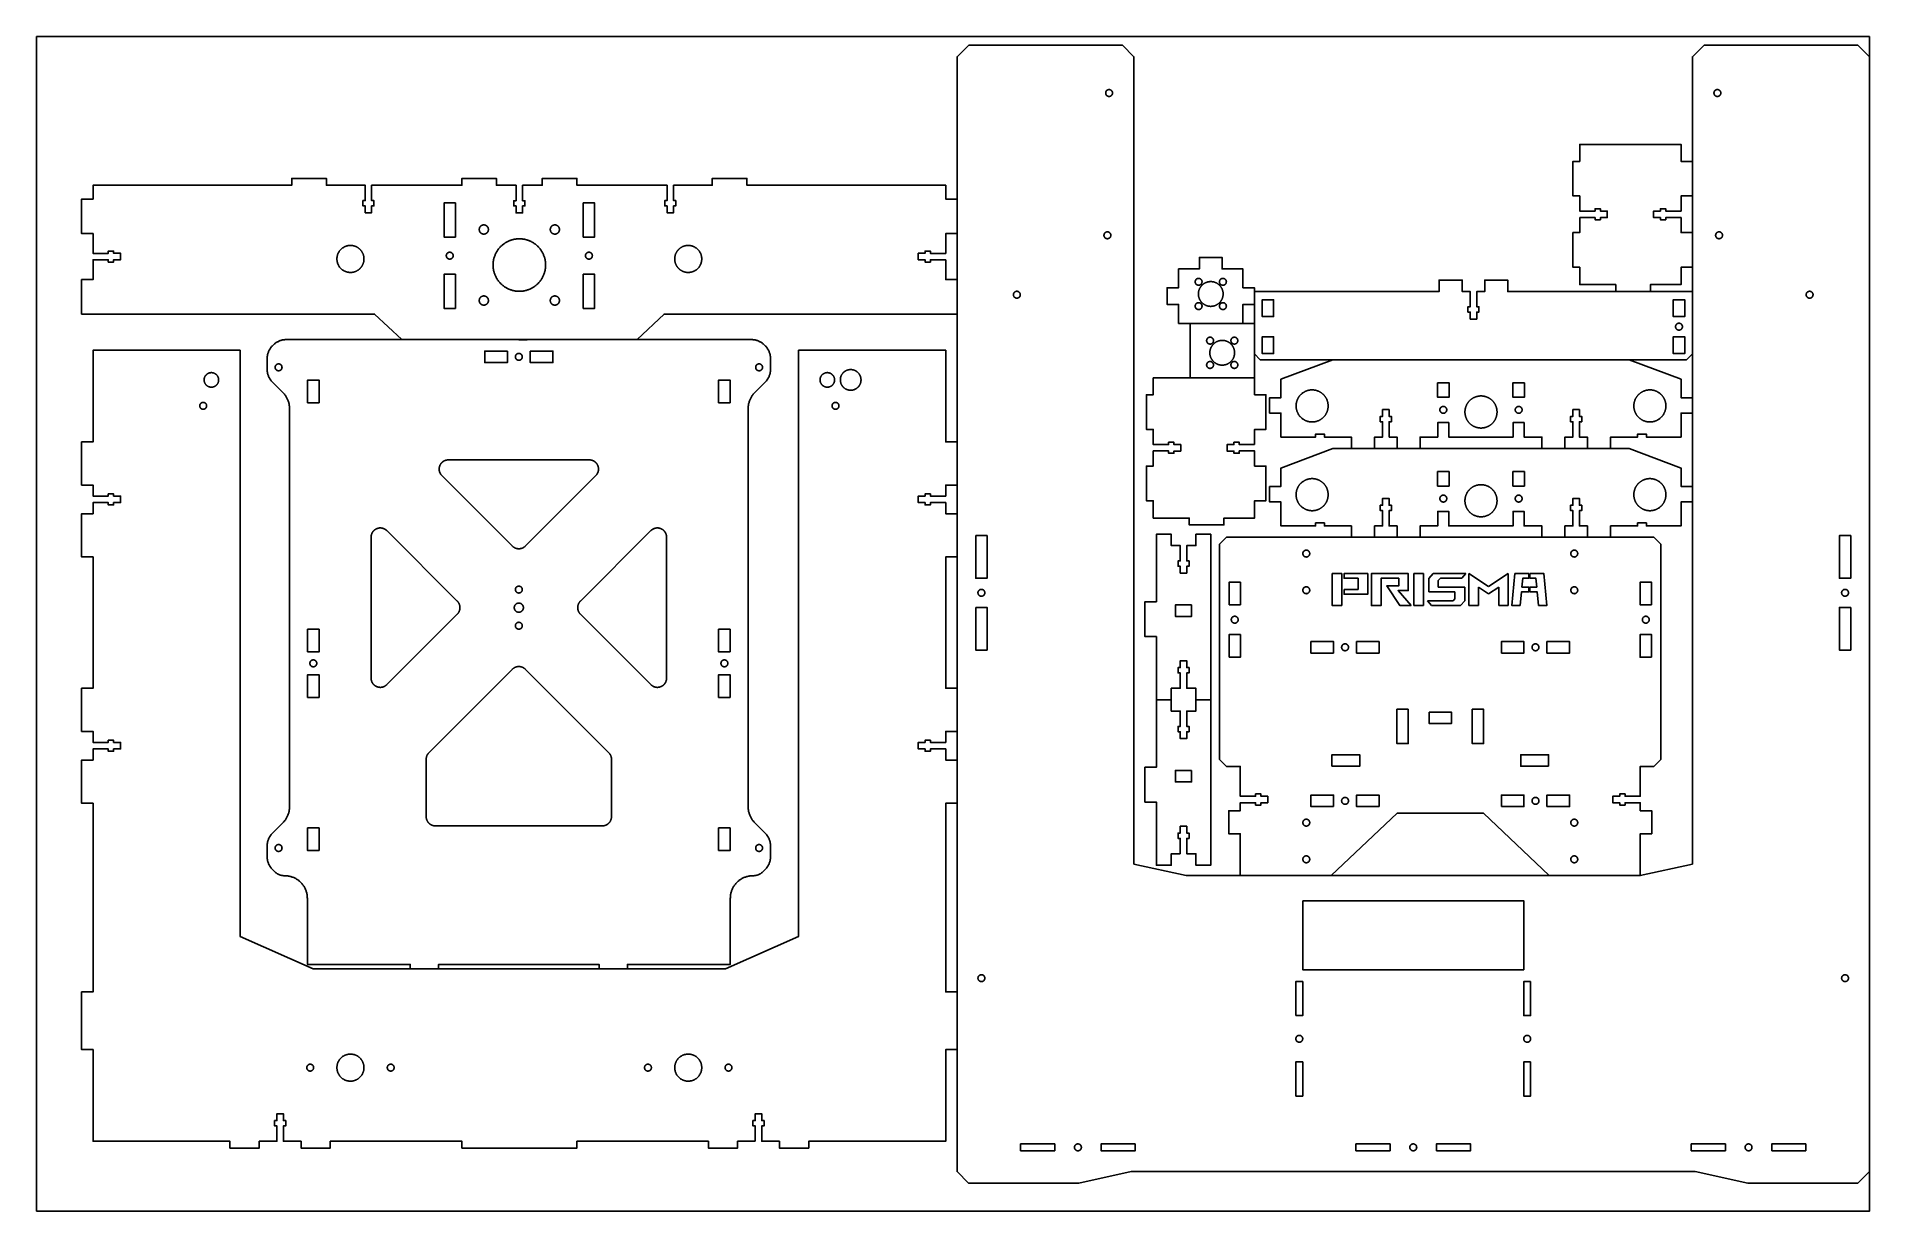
# Model space of a CAD drawing. Header units: millimetres. Extents: x 4719 to 5519, y -4846 to -4333.
import ezdxf

# ---------------------------------------------------------------- set-up
doc = ezdxf.new("R2010")
doc.units = ezdxf.units.MM
doc.layers.add('Default', color=18, linetype='Continuous', true_color=0x000000)
doc.layers.add('Make2D$visible$Curves', color=18, linetype='Continuous', true_color=0x000000)

msp = doc.modelspace()

# ---------------------------------------------------------------- linework, layer by layer
at = {"layer": 'Default'}
for points in [[(4719.04, -4846.04), (5519.04, -4846.04), (5519.04, -4333.43), (4719.04, -4333.43)], [(5493.94, -4833.72), (5465.93, -4833.72), (5443.06, -4828.72), (5196.82, -4828.72), (5173.95, -4833.72), (5125.9, -4833.72), (5125.87, -4833.69), (5120.84, -4828.66), (5120.84, -4342.23), (5120.87, -4342.2), (5125.9, -4337.17), (5192.98, -4337.17), (5198.04, -4342.23), (5198.04, -4694.54), (5220.82, -4699.52), (5419.06, -4699.52), (5441.84, -4694.54), (5441.84, -4342.23), (5441.87, -4342.2), (5446.9, -4337.17), (5513.98, -4337.17), (5519.04, -4342.23), (5519.04, -4828.66), (5513.98, -4833.72)], [(5392.64, -4412.36), (5399.32, -4412.36), (5399.32, -4413.36), (5401.64, -4413.36), (5401.64, -4412.36), (5404.64, -4412.36), (5404.64, -4409.54), (5401.64, -4409.54), (5401.64, -4408.54), (5399.32, -4408.54), (5399.32, -4409.55), (5392.64, -4409.55), (5392.64, -4402.93), (5389.64, -4402.93), (5389.64, -4387.85), (5392.64, -4387.85), (5392.64, -4380.44), (5436.84, -4380.44), (5436.84, -4387.85), (5441.84, -4387.85), (5441.84, -4402.93), (5436.84, -4402.93), (5436.84, -4409.55), (5430.16, -4409.55), (5430.16, -4408.54), (5427.84, -4408.54), (5427.84, -4409.54), (5424.84, -4409.54), (5424.84, -4412.36), (5427.84, -4412.36), (5427.84, -4413.36), (5430.16, -4413.36), (5430.16, -4412.36), (5436.84, -4412.36), (5436.84, -4418.96), (5441.84, -4418.96), (5441.84, -4434.05), (5436.84, -4434.05), (5436.84, -4441.64), (5423.47, -4441.64), (5423.47, -4444.64), (5408.32, -4444.64), (5408.32, -4441.64), (5392.64, -4441.64), (5392.64, -4434.05), (5389.64, -4434.05), (5389.64, -4418.96), (5392.64, -4418.96)], [(5115.84, -4430.8), (5109.16, -4430.8), (5109.16, -4431.8), (5106.84, -4431.8), (5106.84, -4430.8), (5103.84, -4430.8), (5103.84, -4427.98), (5106.84, -4427.98), (5106.84, -4426.98), (5109.16, -4426.98), (5109.16, -4427.99), (5115.84, -4427.99), (5115.84, -4419.39), (5120.84, -4419.39), (5120.84, -4404.3), (5115.84, -4404.3), (5115.84, -4398.3), (5029.05, -4398.3), (5029.05, -4395.3), (5013.96, -4395.3), (5013.96, -4398.3), (4997.04, -4398.3), (4997.04, -4404.98), (4998.04, -4404.98), (4998.04, -4407.3), (4997.04, -4407.3), (4997.04, -4410.3), (4994.22, -4410.3), (4994.22, -4407.3), (4993.22, -4407.3), (4993.22, -4404.98), (4994.22, -4404.98), (4994.22, -4398.3), (4954.84, -4398.3), (4954.84, -4395.32), (4939.75, -4395.32), (4939.75, -4398.3), (4931.14, -4398.3), (4931.14, -4405), (4932.14, -4405), (4932.14, -4407.32), (4931.14, -4407.32), (4931.14, -4410.32), (4928.32, -4410.32), (4928.32, -4407.32), (4927.32, -4407.32), (4927.32, -4405), (4928.32, -4405), (4928.32, -4398.3), (4919.73, -4398.3), (4919.73, -4395.32), (4904.64, -4395.32), (4904.64, -4398.3), (4865.25, -4398.3), (4865.25, -4404.98), (4866.26, -4404.98), (4866.26, -4407.3), (4865.26, -4407.3), (4865.26, -4410.3), (4862.44, -4410.3), (4862.44, -4407.3), (4861.44, -4407.3), (4861.44, -4404.98), (4862.44, -4404.98), (4862.44, -4398.3), (4845.51, -4398.3), (4845.51, -4395.3), (4830.42, -4395.3), (4830.42, -4398.3), (4743.64, -4398.3), (4743.64, -4404.3), (4738.64, -4404.3), (4738.64, -4419.39), (4743.64, -4419.39), (4743.64, -4427.99), (4750.32, -4427.99), (4750.32, -4426.98), (4752.64, -4426.98), (4752.64, -4427.98), (4755.64, -4427.98), (4755.64, -4430.8), (4752.64, -4430.8), (4752.64, -4431.8), (4750.32, -4431.8), (4750.32, -4430.8), (4743.64, -4430.8), (4743.64, -4439.42), (4738.64, -4439.42), (4738.64, -4454.5), (4866.53, -4454.5), (4878.39, -4465.62), (4981.09, -4465.62), (4981.11, -4465.6), (4992.95, -4454.5), (5120.84, -4454.5), (5120.84, -4439.42), (5115.84, -4439.42)], [(5250.6, -4450.18), (5250.6, -4443.03), (5245.6, -4443.03), (5245.6, -4434.76), (5236.49, -4434.76), (5236.49, -4429.76), (5226.62, -4429.76), (5226.62, -4434.76), (5217.51, -4434.76), (5217.51, -4443.03), (5212.51, -4443.03), (5212.51, -4450.28), (5217.51, -4450.28), (5217.51, -4458.55), (5245.6, -4458.55), (5245.6, -4450.28), (5250.6, -4450.28)], [(5361.2, -4441.74), (5361.2, -4439.64), (5351.13, -4439.64), (5351.13, -4444.64), (5347.63, -4444.64), (5347.63, -4451.32), (5348.64, -4451.32), (5348.64, -4453.64), (5347.64, -4453.64), (5347.64, -4456.64), (5344.82, -4456.64), (5344.82, -4453.64), (5343.82, -4453.64), (5343.82, -4451.32), (5344.82, -4451.32), (5344.82, -4444.64), (5341.31, -4444.64), (5341.31, -4439.64), (5331.24, -4439.64), (5331.24, -4444.64), (5250.6, -4444.64), (5250.6, -4471.88), (5253.16, -4474.44), (5439.28, -4474.44), (5441.84, -4471.88), (5441.84, -4444.64), (5361.2, -4444.64)], [(5250.6, -4482.23), (5250.6, -4460.53), (5250.6, -4458.55), (5222.51, -4458.55), (5222.51, -4460.53), (5222.51, -4482.33), (5250.6, -4482.33)], [(5032.73, -4815.46), (5032.73, -4808.78), (5031.73, -4808.78), (5031.73, -4806.46), (5032.73, -4806.46), (5032.73, -4803.46), (5035.55, -4803.46), (5035.55, -4806.46), (5036.55, -4806.46), (5036.55, -4808.78), (5035.55, -4808.78), (5035.55, -4815.46), (5043.3, -4815.46), (5043.3, -4818.46), (5056.05, -4818.46), (5056.05, -4815.46), (5115.84, -4815.46), (5115.84, -4775.46), (5120.84, -4775.46), (5120.84, -4750.26), (5115.84, -4750.26), (5115.84, -4667.96), (5120.84, -4667.96), (5120.84, -4649.14), (5115.84, -4649.14), (5115.84, -4644.26), (5109.16, -4644.26), (5109.16, -4645.26), (5106.84, -4645.26), (5106.84, -4644.26), (5103.84, -4644.26), (5103.84, -4641.44), (5106.84, -4641.44), (5106.84, -4640.44), (5109.16, -4640.44), (5109.16, -4641.44), (5115.84, -4641.44), (5115.84, -4636.58), (5120.84, -4636.58), (5120.84, -4617.76), (5115.84, -4617.76), (5115.84, -4560.46), (5120.84, -4560.46), (5120.84, -4541.64), (5115.84, -4541.64), (5115.84, -4536.76), (5109.16, -4536.76), (5109.16, -4537.76), (5106.84, -4537.76), (5106.84, -4536.76), (5103.84, -4536.76), (5103.84, -4533.94), (5106.84, -4533.94), (5106.84, -4532.94), (5109.16, -4532.94), (5109.16, -4533.94), (5115.84, -4533.94), (5115.84, -4529.08), (5120.84, -4529.08), (5120.84, -4510.26), (5115.84, -4510.26), (5115.84, -4470.26), (5051.64, -4470.26), (5051.64, -4726.09), (5019.72, -4740.26), (4839.76, -4740.26), (4807.84, -4726.09), (4807.84, -4470.26), (4743.64, -4470.26), (4743.64, -4510.26), (4738.64, -4510.26), (4738.64, -4529.08), (4743.64, -4529.08), (4743.64, -4533.94), (4750.32, -4533.94), (4750.32, -4532.94), (4752.64, -4532.94), (4752.64, -4533.94), (4755.64, -4533.94), (4755.64, -4536.76), (4752.64, -4536.76), (4752.64, -4537.76), (4750.32, -4537.76), (4750.32, -4536.76), (4743.64, -4536.76), (4743.64, -4541.64), (4738.64, -4541.64), (4738.64, -4560.46), (4743.64, -4560.46), (4743.64, -4617.76), (4738.64, -4617.76), (4738.64, -4636.58), (4743.64, -4636.58), (4743.64, -4641.44), (4750.32, -4641.44), (4750.32, -4640.44), (4752.64, -4640.44), (4752.64, -4641.44), (4755.64, -4641.44), (4755.64, -4644.26), (4752.64, -4644.26), (4752.64, -4645.26), (4750.32, -4645.26), (4750.32, -4644.26), (4743.64, -4644.26), (4743.64, -4649.14), (4738.64, -4649.14), (4738.64, -4667.96), (4743.64, -4667.96), (4743.64, -4750.26), (4738.64, -4750.26), (4738.64, -4775.46), (4743.64, -4775.46), (4743.64, -4815.46), (4803.43, -4815.46), (4803.43, -4818.46), (4816.18, -4818.46), (4816.18, -4815.46), (4823.93, -4815.46), (4823.93, -4808.78), (4822.93, -4808.78), (4822.93, -4806.46), (4823.93, -4806.46), (4823.93, -4803.46), (4826.75, -4803.46), (4826.75, -4806.46), (4827.75, -4806.46), (4827.75, -4808.78), (4826.74, -4808.78), (4826.74, -4815.46), (4834.48, -4815.46), (4834.48, -4818.46), (4847.23, -4818.46), (4847.23, -4815.46), (4904.64, -4815.46), (4904.64, -4818.46), (4954.84, -4818.46), (4954.84, -4815.46), (5012.25, -4815.46), (5012.25, -4818.46), (5025, -4818.46), (5025, -4815.46)], [(5309.37, -4508.17), (5309.37, -4501.49), (5310.38, -4501.49), (5310.38, -4499.17), (5309.38, -4499.17), (5309.38, -4496.17), (5306.56, -4496.17), (5306.56, -4499.17), (5305.56, -4499.17), (5305.56, -4501.49), (5306.56, -4501.49), (5306.56, -4508.17), (5303.04, -4508.17), (5303.04, -4513.17), (5292.97, -4513.17), (5292.97, -4508.17), (5281.19, -4508.17), (5281.19, -4506.89), (5277.34, -4506.89), (5277.34, -4508.17), (5262.2, -4508.17), (5262.2, -4497.7), (5257.2, -4497.7), (5257.2, -4491.02), (5259.2, -4491.02), (5259.2, -4490.97), (5262.2, -4490.97), (5262.2, -4482.96), (5284.79, -4474.44), (5414.24, -4474.44), (5436.84, -4482.96), (5436.84, -4490.97), (5439.84, -4490.97), (5439.84, -4491.02), (5441.84, -4491.02), (5441.84, -4497.7), (5436.84, -4497.7), (5436.84, -4508.17), (5421.7, -4508.17), (5421.7, -4506.89), (5417.84, -4506.89), (5417.84, -4508.17), (5406.06, -4508.17), (5406.06, -4513.17), (5395.99, -4513.17), (5395.99, -4508.17), (5392.48, -4508.17), (5392.48, -4501.49), (5393.48, -4501.49), (5393.48, -4499.17), (5392.48, -4499.17), (5392.48, -4496.17), (5389.66, -4496.17), (5389.66, -4499.17), (5388.66, -4499.17), (5388.66, -4501.49), (5389.66, -4501.49), (5389.66, -4508.17), (5386.16, -4508.17), (5386.16, -4513.17), (5376.09, -4513.17), (5376.09, -4508.17), (5368.36, -4508.17), (5368.36, -4501.85), (5363.56, -4501.85), (5363.56, -4508.17), (5335.47, -4508.17), (5335.47, -4501.85), (5330.67, -4501.85), (5330.67, -4508.17), (5322.94, -4508.17), (5322.94, -4513.17), (5312.87, -4513.17), (5312.87, -4508.17)], [(5250.66, -4511.43), (5243.98, -4511.43), (5243.98, -4510.43), (5241.66, -4510.43), (5241.66, -4511.43), (5238.66, -4511.43), (5238.66, -4514.25), (5241.66, -4514.25), (5241.66, -4515.25), (5243.98, -4515.25), (5243.98, -4514.24), (5250.66, -4514.24), (5250.66, -4520.84), (5255.66, -4520.84), (5255.66, -4535.93), (5250.66, -4535.93), (5250.66, -4543.53), (5237.3, -4543.53), (5237.3, -4546.53), (5222.15, -4546.53), (5222.15, -4543.53), (5206.46, -4543.53), (5206.46, -4535.93), (5203.46, -4535.93), (5203.46, -4520.84), (5206.46, -4520.84), (5206.46, -4514.24), (5213.14, -4514.24), (5213.14, -4515.25), (5215.46, -4515.25), (5215.46, -4514.25), (5218.46, -4514.25), (5218.46, -4511.43), (5215.46, -4511.43), (5215.46, -4510.43), (5213.14, -4510.43), (5213.14, -4511.43), (5206.46, -4511.43), (5206.46, -4504.82), (5203.46, -4504.82), (5203.46, -4489.73), (5206.46, -4489.73), (5206.46, -4482.33), (5250.66, -4482.33), (5250.66, -4489.73), (5255.66, -4489.73), (5255.66, -4504.82), (5250.66, -4504.82)], [(5302.94, -4551.9), (5292.97, -4551.9), (5292.97, -4546.9), (5281.19, -4546.9), (5281.19, -4545.63), (5277.34, -4545.63), (5277.34, -4546.9), (5262.2, -4546.9), (5262.2, -4536.43), (5257.2, -4536.43), (5257.2, -4529.75), (5259.2, -4529.75), (5259.2, -4529.7), (5262.2, -4529.7), (5262.2, -4521.69), (5284.79, -4513.17), (5414.24, -4513.17), (5436.84, -4521.69), (5436.84, -4529.7), (5439.84, -4529.7), (5439.84, -4529.75), (5441.84, -4529.75), (5441.84, -4536.43), (5436.84, -4536.43), (5436.84, -4546.9), (5421.7, -4546.9), (5421.7, -4545.63), (5417.84, -4545.63), (5417.84, -4546.9), (5406.06, -4546.9), (5406.06, -4551.9), (5395.99, -4551.9), (5395.99, -4546.9), (5392.48, -4546.9), (5392.48, -4540.22), (5393.48, -4540.22), (5393.48, -4537.9), (5392.48, -4537.9), (5392.48, -4534.9), (5389.66, -4534.9), (5389.66, -4537.9), (5388.66, -4537.9), (5388.66, -4540.22), (5389.66, -4540.22), (5389.66, -4546.9), (5386.16, -4546.9), (5386.16, -4551.9), (5376.09, -4551.9), (5376.09, -4546.9), (5368.36, -4546.9), (5368.36, -4540.58), (5363.56, -4540.58), (5363.56, -4546.9), (5335.47, -4546.9), (5335.47, -4540.58), (5330.67, -4540.58), (5330.67, -4546.9), (5322.94, -4546.9), (5322.94, -4551.9), (5312.87, -4551.9), (5312.87, -4546.9), (5309.37, -4546.9), (5309.37, -4540.22), (5310.38, -4540.22), (5310.38, -4537.9), (5309.38, -4537.9), (5309.38, -4534.9), (5306.56, -4534.9), (5306.56, -4537.9), (5305.56, -4537.9), (5305.56, -4540.22), (5306.56, -4540.22), (5306.56, -4546.9), (5303.04, -4546.9), (5303.04, -4551.9)], [(5221.09, -4555.64), (5221.09, -4562.22), (5222.09, -4562.22), (5222.09, -4564.54), (5221.09, -4564.54), (5221.09, -4567.54), (5218.27, -4567.54), (5218.27, -4564.54), (5217.27, -4564.54), (5217.27, -4562.22), (5218.27, -4562.22), (5218.27, -4555.54), (5214.31, -4555.54), (5214.31, -4550.54), (5207.8, -4550.54), (5207.8, -4580.06), (5202.8, -4580.06), (5202.8, -4595.25), (5207.8, -4595.25), (5207.8, -4622.76), (5214.31, -4622.76), (5214.31, -4617.76), (5218.27, -4617.76), (5218.27, -4611.08), (5217.27, -4611.08), (5217.27, -4608.76), (5218.27, -4608.76), (5218.27, -4605.76), (5221.09, -4605.76), (5221.09, -4608.76), (5222.09, -4608.76), (5222.09, -4611.08), (5221.09, -4611.08), (5221.09, -4617.76), (5225.06, -4617.76), (5225.06, -4622.76), (5231.58, -4622.76), (5231.58, -4550.54), (5225.06, -4550.54), (5225.06, -4555.54), (5221.09, -4555.54)], [(5235.42, -4555), (5235.42, -4648.82), (5238.47, -4651.88), (5244.42, -4651.88), (5244.42, -4664.91), (5251.1, -4664.91), (5251.1, -4663.91), (5253.42, -4663.91), (5253.42, -4664.91), (5256.42, -4664.91), (5256.42, -4667.73), (5253.42, -4667.73), (5253.42, -4668.73), (5251.1, -4668.73), (5251.1, -4667.73), (5244.42, -4667.73), (5244.42, -4671.23), (5239.42, -4671.23), (5239.42, -4681.3), (5244.42, -4681.3), (5244.42, -4699.52), (5284.15, -4699.52), (5312.93, -4672.35), (5350.54, -4672.35), (5379.32, -4699.52), (5419.06, -4699.52), (5419.06, -4681.3), (5424.06, -4681.3), (5424.06, -4671.23), (5419.06, -4671.23), (5419.06, -4667.73), (5412.38, -4667.73), (5412.38, -4668.73), (5410.06, -4668.73), (5410.06, -4667.73), (5407.06, -4667.73), (5407.06, -4664.91), (5410.06, -4664.91), (5410.06, -4663.91), (5412.38, -4663.91), (5412.38, -4664.91), (5419.06, -4664.91), (5419.06, -4651.88), (5425, -4651.88), (5428.06, -4648.82), (5428.06, -4554.96), (5425, -4551.9), (5238.47, -4551.9), (5235.42, -4554.96)], [(5288.77, -4581.7), (5288.77, -4576.74), (5288.73, -4574.68), (5288.73, -4569.76), (5288.73, -4567.7), (5284.57, -4567.7), (5284.57, -4581.7)], [(5319.03, -4581.7), (5313.31, -4575.16), (5317.75, -4575.16), (5317.75, -4567.7), (5301.67, -4567.7), (5301.67, -4581.7), (5305.91, -4581.7), (5305.91, -4569.76), (5313.63, -4569.76), (5313.63, -4573.1), (5308.38, -4573.1), (5314.09, -4581.7)], [(5366.65, -4581.7), (5363.03, -4581.7), (5364.29, -4567.7), (5370.37, -4567.7), (5370.37, -4569.76), (5367.72, -4569.76), (5367.37, -4573.66), (5370.37, -4573.66), (5370.37, -4575.74), (5367.31, -4575.74), (5367.18, -4575.74)], [(5374.59, -4581.7), (5378.21, -4581.7), (5376.95, -4567.7), (5370.87, -4567.7), (5370.87, -4569.76), (5373.52, -4569.76), (5373.87, -4573.66), (5370.87, -4573.66), (5370.87, -4575.74), (5373.93, -4575.74), (5374.05, -4575.74)], [(4928.02, -4574.72), (4928.02, -4574.66), (4928.02, -4574.61), (4928.03, -4574.56), (4928.03, -4574.51), (4928.04, -4574.46), (4928.05, -4574.41), (4928.06, -4574.36), (4928.08, -4574.31), (4928.09, -4574.26), (4928.11, -4574.21), (4928.13, -4574.16), (4928.15, -4574.11), (4928.17, -4574.06), (4928.19, -4574.02), (4928.22, -4573.97), (4928.24, -4573.93), (4928.27, -4573.88), (4928.3, -4573.84), (4928.33, -4573.8), (4928.37, -4573.76), (4928.4, -4573.72), (4928.44, -4573.68), (4928.47, -4573.64), (4928.51, -4573.61), (4928.55, -4573.57), (4928.59, -4573.54), (4928.63, -4573.51), (4928.67, -4573.48), (4928.72, -4573.45), (4928.76, -4573.42), (4928.81, -4573.4), (4928.85, -4573.37), (4928.9, -4573.35), (4928.95, -4573.33), (4929, -4573.31), (4929.05, -4573.29), (4929.1, -4573.28), (4929.15, -4573.26), (4929.2, -4573.25), (4929.25, -4573.24), (4929.3, -4573.23), (4929.35, -4573.23), (4929.4, -4573.22), (4929.45, -4573.22), (4929.51, -4573.22), (4929.56, -4573.22), (4929.61, -4573.22), (4929.66, -4573.22), (4929.71, -4573.23), (4929.77, -4573.24), (4929.82, -4573.25), (4929.87, -4573.26), (4929.92, -4573.27), (4929.97, -4573.29), (4930.02, -4573.3), (4930.07, -4573.32), (4930.11, -4573.34), (4930.16, -4573.36), (4930.21, -4573.38), (4930.25, -4573.41), (4930.3, -4573.44), (4930.34, -4573.46), (4930.39, -4573.49), (4930.43, -4573.52), (4930.47, -4573.56), (4930.51, -4573.59), (4930.55, -4573.62), (4930.58, -4573.66), (4930.62, -4573.7), (4930.66, -4573.74), (4930.69, -4573.78), (4930.72, -4573.82), (4930.75, -4573.86), (4930.78, -4573.9), (4930.81, -4573.95), (4930.83, -4573.99), (4930.86, -4574.04), (4930.88, -4574.09), (4930.9, -4574.13), (4930.92, -4574.18), (4930.94, -4574.23), (4930.95, -4574.28), (4930.97, -4574.33), (4930.98, -4574.38), (4930.99, -4574.43), (4931, -4574.48), (4931.01, -4574.53), (4931.01, -4574.59), (4931.02, -4574.64), (4931.02, -4574.69), (4931.02, -4574.74), (4931.02, -4574.79), (4931.01, -4574.85), (4931.01, -4574.9), (4931, -4574.95), (4930.99, -4575), (4930.98, -4575.05), (4930.97, -4575.1), (4930.95, -4575.15), (4930.94, -4575.2), (4930.92, -4575.25), (4930.9, -4575.3), (4930.88, -4575.35), (4930.86, -4575.39), (4930.83, -4575.44), (4930.81, -4575.49), (4930.78, -4575.53), (4930.75, -4575.57), (4930.72, -4575.62), (4930.69, -4575.66), (4930.66, -4575.7), (4930.62, -4575.74), (4930.58, -4575.77), (4930.55, -4575.81), (4930.51, -4575.84), (4930.47, -4575.88), (4930.43, -4575.91), (4930.39, -4575.94), (4930.34, -4575.97), (4930.3, -4576), (4930.25, -4576.02), (4930.21, -4576.05), (4930.16, -4576.07), (4930.11, -4576.09), (4930.07, -4576.11), (4930.02, -4576.13), (4929.97, -4576.15), (4929.92, -4576.16), (4929.87, -4576.18), (4929.82, -4576.19), (4929.77, -4576.2), (4929.71, -4576.2), (4929.66, -4576.21), (4929.61, -4576.21), (4929.56, -4576.22), (4929.51, -4576.22), (4929.45, -4576.22), (4929.4, -4576.21), (4929.35, -4576.21), (4929.3, -4576.2), (4929.25, -4576.19), (4929.2, -4576.18), (4929.15, -4576.17), (4929.1, -4576.16), (4929.05, -4576.14), (4929, -4576.12), (4928.95, -4576.1), (4928.9, -4576.08), (4928.85, -4576.06), (4928.81, -4576.04), (4928.76, -4576.01), (4928.72, -4575.98), (4928.67, -4575.96), (4928.63, -4575.93), (4928.59, -4575.89), (4928.55, -4575.86), (4928.51, -4575.83), (4928.47, -4575.79), (4928.44, -4575.75), (4928.4, -4575.72), (4928.37, -4575.68), (4928.33, -4575.64), (4928.3, -4575.59), (4928.27, -4575.55), (4928.24, -4575.51), (4928.22, -4575.46), (4928.19, -4575.42), (4928.17, -4575.37), (4928.15, -4575.32), (4928.13, -4575.28), (4928.11, -4575.23), (4928.09, -4575.18), (4928.08, -4575.13), (4928.06, -4575.08), (4928.05, -4575.03), (4928.04, -4574.98), (4928.03, -4574.92), (4928.03, -4574.87), (4928.02, -4574.82), (4928.02, -4574.77)], [(4927.52, -4582.6), (4927.52, -4582.67), (4927.52, -4582.74), (4927.53, -4582.81), (4927.54, -4582.88), (4927.55, -4582.95), (4927.56, -4583.02), (4927.58, -4583.08), (4927.6, -4583.15), (4927.62, -4583.22), (4927.64, -4583.28), (4927.66, -4583.35), (4927.69, -4583.41), (4927.72, -4583.48), (4927.75, -4583.54), (4927.78, -4583.6), (4927.82, -4583.66), (4927.86, -4583.72), (4927.9, -4583.77), (4927.94, -4583.83), (4927.98, -4583.88), (4928.03, -4583.94), (4928.07, -4583.99), (4928.12, -4584.04), (4928.17, -4584.08), (4928.23, -4584.13), (4928.28, -4584.17), (4928.34, -4584.21), (4928.39, -4584.26), (4928.45, -4584.29), (4928.51, -4584.33), (4928.57, -4584.36), (4928.63, -4584.4), (4928.69, -4584.42), (4928.76, -4584.45), (4928.82, -4584.48), (4928.89, -4584.5), (4928.95, -4584.52), (4929.02, -4584.54), (4929.09, -4584.56), (4929.16, -4584.57), (4929.23, -4584.58), (4929.29, -4584.59), (4929.36, -4584.6), (4929.43, -4584.6), (4929.5, -4584.6), (4929.57, -4584.6), (4929.64, -4584.6), (4929.71, -4584.59), (4929.78, -4584.59), (4929.85, -4584.58), (4929.92, -4584.56), (4929.98, -4584.55), (4930.05, -4584.53), (4930.12, -4584.51), (4930.18, -4584.49), (4930.25, -4584.47), (4930.31, -4584.44), (4930.38, -4584.41), (4930.44, -4584.38), (4930.5, -4584.35), (4930.56, -4584.31), (4930.62, -4584.27), (4930.68, -4584.24), (4930.73, -4584.19), (4930.79, -4584.15), (4930.84, -4584.11), (4930.89, -4584.06), (4930.94, -4584.01), (4930.99, -4583.96), (4931.03, -4583.91), (4931.08, -4583.86), (4931.12, -4583.8), (4931.16, -4583.74), (4931.2, -4583.69), (4931.24, -4583.63), (4931.27, -4583.57), (4931.3, -4583.51), (4931.33, -4583.44), (4931.36, -4583.38), (4931.39, -4583.32), (4931.41, -4583.25), (4931.43, -4583.18), (4931.45, -4583.12), (4931.47, -4583.05), (4931.48, -4582.98), (4931.5, -4582.91), (4931.5, -4582.85), (4931.51, -4582.78), (4931.52, -4582.71), (4931.52, -4582.64), (4931.52, -4582.57), (4931.52, -4582.5), (4931.51, -4582.43), (4931.5, -4582.36), (4931.5, -4582.29), (4931.48, -4582.22), (4931.47, -4582.16), (4931.45, -4582.09), (4931.43, -4582.02), (4931.41, -4581.96), (4931.39, -4581.89), (4931.36, -4581.83), (4931.33, -4581.76), (4931.3, -4581.7), (4931.27, -4581.64), (4931.24, -4581.58), (4931.2, -4581.52), (4931.16, -4581.46), (4931.12, -4581.41), (4931.08, -4581.35), (4931.03, -4581.3), (4930.99, -4581.25), (4930.94, -4581.19), (4930.89, -4581.15), (4930.84, -4581.1), (4930.79, -4581.05), (4930.73, -4581.01), (4930.68, -4580.97), (4930.62, -4580.93), (4930.56, -4580.89), (4930.5, -4580.86), (4930.44, -4580.83), (4930.38, -4580.8), (4930.31, -4580.77), (4930.25, -4580.74), (4930.18, -4580.72), (4930.12, -4580.69), (4930.05, -4580.67), (4929.98, -4580.66), (4929.92, -4580.64), (4929.85, -4580.63), (4929.78, -4580.62), (4929.71, -4580.61), (4929.64, -4580.61), (4929.57, -4580.6), (4929.5, -4580.6), (4929.43, -4580.6), (4929.36, -4580.61), (4929.29, -4580.62), (4929.23, -4580.62), (4929.16, -4580.64), (4929.09, -4580.65), (4929.02, -4580.67), (4928.95, -4580.68), (4928.89, -4580.71), (4928.82, -4580.73), (4928.76, -4580.75), (4928.69, -4580.78), (4928.63, -4580.81), (4928.57, -4580.84), (4928.51, -4580.88), (4928.45, -4580.91), (4928.39, -4580.95), (4928.34, -4580.99), (4928.28, -4581.03), (4928.23, -4581.08), (4928.17, -4581.12), (4928.12, -4581.17), (4928.07, -4581.22), (4928.03, -4581.27), (4927.98, -4581.32), (4927.94, -4581.38), (4927.9, -4581.43), (4927.86, -4581.49), (4927.82, -4581.55), (4927.78, -4581.61), (4927.75, -4581.67), (4927.72, -4581.73), (4927.69, -4581.79), (4927.66, -4581.86), (4927.64, -4581.92), (4927.62, -4581.99), (4927.6, -4582.05), (4927.58, -4582.12), (4927.56, -4582.19), (4927.55, -4582.26), (4927.54, -4582.33), (4927.53, -4582.4), (4927.52, -4582.46), (4927.52, -4582.53)], [(4928.02, -4590.49), (4928.02, -4590.54), (4928.02, -4590.59), (4928.03, -4590.65), (4928.03, -4590.7), (4928.04, -4590.75), (4928.05, -4590.8), (4928.06, -4590.85), (4928.08, -4590.9), (4928.09, -4590.95), (4928.11, -4591), (4928.13, -4591.05), (4928.15, -4591.1), (4928.17, -4591.14), (4928.19, -4591.19), (4928.22, -4591.24), (4928.24, -4591.28), (4928.27, -4591.32), (4928.3, -4591.37), (4928.33, -4591.41), (4928.37, -4591.45), (4928.4, -4591.49), (4928.44, -4591.53), (4928.47, -4591.56), (4928.51, -4591.6), (4928.55, -4591.63), (4928.59, -4591.67), (4928.63, -4591.7), (4928.67, -4591.73), (4928.72, -4591.76), (4928.76, -4591.78), (4928.81, -4591.81), (4928.85, -4591.83), (4928.9, -4591.86), (4928.95, -4591.88), (4929, -4591.9), (4929.05, -4591.91), (4929.1, -4591.93), (4929.15, -4591.94), (4929.2, -4591.95), (4929.25, -4591.96), (4929.3, -4591.97), (4929.35, -4591.98), (4929.4, -4591.98), (4929.45, -4591.99), (4929.51, -4591.99), (4929.56, -4591.99), (4929.61, -4591.99), (4929.66, -4591.98), (4929.71, -4591.98), (4929.77, -4591.97), (4929.82, -4591.96), (4929.87, -4591.95), (4929.92, -4591.94), (4929.97, -4591.92), (4930.02, -4591.9), (4930.07, -4591.89), (4930.11, -4591.87), (4930.16, -4591.84), (4930.21, -4591.82), (4930.25, -4591.8), (4930.3, -4591.77), (4930.34, -4591.74), (4930.39, -4591.71), (4930.43, -4591.68), (4930.47, -4591.65), (4930.51, -4591.62), (4930.55, -4591.58), (4930.58, -4591.55), (4930.62, -4591.51), (4930.66, -4591.47), (4930.69, -4591.43), (4930.72, -4591.39), (4930.75, -4591.35), (4930.78, -4591.3), (4930.81, -4591.26), (4930.83, -4591.21), (4930.86, -4591.17), (4930.88, -4591.12), (4930.9, -4591.07), (4930.92, -4591.02), (4930.94, -4590.98), (4930.95, -4590.93), (4930.97, -4590.88), (4930.98, -4590.82), (4930.99, -4590.77), (4931, -4590.72), (4931.01, -4590.67), (4931.01, -4590.62), (4931.02, -4590.57), (4931.02, -4590.52), (4931.02, -4590.46), (4931.02, -4590.41), (4931.01, -4590.36), (4931.01, -4590.31), (4931, -4590.26), (4930.99, -4590.2), (4930.98, -4590.15), (4930.97, -4590.1), (4930.95, -4590.05), (4930.94, -4590), (4930.92, -4589.95), (4930.9, -4589.91), (4930.88, -4589.86), (4930.86, -4589.81), (4930.83, -4589.77), (4930.81, -4589.72), (4930.78, -4589.68), (4930.75, -4589.63), (4930.72, -4589.59), (4930.69, -4589.55), (4930.66, -4589.51), (4930.62, -4589.47), (4930.58, -4589.43), (4930.55, -4589.4), (4930.51, -4589.36), (4930.47, -4589.33), (4930.43, -4589.3), (4930.39, -4589.27), (4930.34, -4589.24), (4930.3, -4589.21), (4930.25, -4589.18), (4930.21, -4589.16), (4930.16, -4589.13), (4930.11, -4589.11), (4930.07, -4589.09), (4930.02, -4589.07), (4929.97, -4589.06), (4929.92, -4589.04), (4929.87, -4589.03), (4929.82, -4589.02), (4929.77, -4589.01), (4929.71, -4589), (4929.66, -4589), (4929.61, -4588.99), (4929.56, -4588.99), (4929.51, -4588.99), (4929.45, -4588.99), (4929.4, -4588.99), (4929.35, -4589), (4929.3, -4589.01), (4929.25, -4589.01), (4929.2, -4589.02), (4929.15, -4589.04), (4929.1, -4589.05), (4929.05, -4589.07), (4929, -4589.08), (4928.95, -4589.1), (4928.9, -4589.12), (4928.85, -4589.15), (4928.81, -4589.17), (4928.76, -4589.19), (4928.72, -4589.22), (4928.67, -4589.25), (4928.63, -4589.28), (4928.59, -4589.31), (4928.55, -4589.34), (4928.51, -4589.38), (4928.47, -4589.41), (4928.44, -4589.45), (4928.4, -4589.49), (4928.37, -4589.53), (4928.33, -4589.57), (4928.3, -4589.61), (4928.27, -4589.65), (4928.24, -4589.7), (4928.22, -4589.74), (4928.19, -4589.79), (4928.17, -4589.84), (4928.15, -4589.88), (4928.13, -4589.93), (4928.11, -4589.98), (4928.09, -4590.03), (4928.08, -4590.08), (4928.06, -4590.13), (4928.05, -4590.18), (4928.04, -4590.23), (4928.03, -4590.28), (4928.03, -4590.33), (4928.02, -4590.39), (4928.02, -4590.44)], [(5218.27, -4689.98), (5218.27, -4683.3), (5217.27, -4683.3), (5217.27, -4680.98), (5218.27, -4680.98), (5218.27, -4677.98), (5221.09, -4677.98), (5221.09, -4680.98), (5222.09, -4680.98), (5222.09, -4683.3), (5221.09, -4683.3), (5221.09, -4689.98), (5225.06, -4689.98), (5225.06, -4694.98), (5231.58, -4694.98), (5231.58, -4622.76), (5225.06, -4622.76), (5225.06, -4627.76), (5221.09, -4627.76), (5221.09, -4634.44), (5222.09, -4634.44), (5222.09, -4636.76), (5221.09, -4636.76), (5221.09, -4639.76), (5218.27, -4639.76), (5218.27, -4636.76), (5217.27, -4636.76), (5217.27, -4634.44), (5218.27, -4634.44), (5218.27, -4627.76), (5214.31, -4627.76), (5214.31, -4622.76), (5207.8, -4622.76), (5207.8, -4652.28), (5202.8, -4652.28), (5202.8, -4667.47), (5207.8, -4667.47), (5207.8, -4694.98), (5214.31, -4694.98), (5214.31, -4689.98)], [(4861.92, -4783.33), (4861.91, -4783.54), (4861.9, -4783.74), (4861.89, -4783.94), (4861.86, -4784.15), (4861.83, -4784.35), (4861.79, -4784.55), (4861.74, -4784.75), (4861.69, -4784.95), (4861.63, -4785.14), (4861.57, -4785.34), (4861.49, -4785.53), (4861.41, -4785.72), (4861.33, -4785.9), (4861.23, -4786.09), (4861.14, -4786.27), (4861.03, -4786.44), (4860.92, -4786.61), (4860.8, -4786.78), (4860.68, -4786.95), (4860.55, -4787.11), (4860.42, -4787.26), (4860.28, -4787.41), (4860.13, -4787.56), (4859.99, -4787.7), (4859.83, -4787.83), (4859.67, -4787.96), (4859.51, -4788.09), (4859.34, -4788.2), (4859.17, -4788.32), (4859, -4788.42), (4858.82, -4788.52), (4858.64, -4788.62), (4858.45, -4788.71), (4858.26, -4788.79), (4858.07, -4788.86), (4857.88, -4788.93), (4857.68, -4788.99), (4857.49, -4789.05), (4857.29, -4789.09), (4857.09, -4789.13), (4856.88, -4789.17), (4856.68, -4789.19), (4856.48, -4789.21), (4856.27, -4789.23), (4856.07, -4789.23), (4855.86, -4789.23), (4855.66, -4789.22), (4855.45, -4789.2), (4855.25, -4789.18), (4855.05, -4789.15), (4854.85, -4789.11), (4854.65, -4789.07), (4854.45, -4789.02), (4854.25, -4788.96), (4854.06, -4788.9), (4853.87, -4788.83), (4853.68, -4788.75), (4853.49, -4788.66), (4853.31, -4788.57), (4853.13, -4788.47), (4852.95, -4788.37), (4852.78, -4788.26), (4852.61, -4788.15), (4852.44, -4788.03), (4852.28, -4787.9), (4852.13, -4787.77), (4851.97, -4787.63), (4851.83, -4787.49), (4851.69, -4787.34), (4851.55, -4787.18), (4851.42, -4787.03), (4851.29, -4786.87), (4851.17, -4786.7), (4851.06, -4786.53), (4850.95, -4786.35), (4850.85, -4786.18), (4850.75, -4786), (4850.66, -4785.81), (4850.58, -4785.62), (4850.5, -4785.43), (4850.43, -4785.24), (4850.37, -4785.05), (4850.32, -4784.85), (4850.27, -4784.65), (4850.22, -4784.45), (4850.19, -4784.25), (4850.16, -4784.05), (4850.14, -4783.84), (4850.12, -4783.64), (4850.12, -4783.43), (4850.12, -4783.23), (4850.12, -4783.02), (4850.14, -4782.82), (4850.16, -4782.62), (4850.19, -4782.41), (4850.22, -4782.21), (4850.27, -4782.01), (4850.32, -4781.81), (4850.37, -4781.62), (4850.43, -4781.42), (4850.5, -4781.23), (4850.58, -4781.04), (4850.66, -4780.85), (4850.75, -4780.67), (4850.85, -4780.49), (4850.95, -4780.31), (4851.06, -4780.13), (4851.17, -4779.96), (4851.29, -4779.8), (4851.42, -4779.64), (4851.55, -4779.48), (4851.69, -4779.33), (4851.83, -4779.18), (4851.97, -4779.03), (4852.13, -4778.9), (4852.28, -4778.76), (4852.44, -4778.64), (4852.61, -4778.52), (4852.78, -4778.4), (4852.95, -4778.29), (4853.13, -4778.19), (4853.31, -4778.09), (4853.49, -4778), (4853.68, -4777.92), (4853.87, -4777.84), (4854.06, -4777.77), (4854.25, -4777.7), (4854.45, -4777.64), (4854.65, -4777.59), (4854.85, -4777.55), (4855.05, -4777.51), (4855.25, -4777.48), (4855.45, -4777.46), (4855.66, -4777.44), (4855.86, -4777.43), (4856.07, -4777.43), (4856.27, -4777.44), (4856.48, -4777.45), (4856.68, -4777.47), (4856.88, -4777.5), (4857.09, -4777.53), (4857.29, -4777.57), (4857.49, -4777.62), (4857.68, -4777.67), (4857.88, -4777.73), (4858.07, -4777.8), (4858.26, -4777.88), (4858.45, -4777.96), (4858.64, -4778.04), (4858.82, -4778.14), (4859, -4778.24), (4859.17, -4778.35), (4859.34, -4778.46), (4859.51, -4778.58), (4859.67, -4778.7), (4859.83, -4778.83), (4859.99, -4778.97), (4860.13, -4779.11), (4860.28, -4779.25), (4860.42, -4779.4), (4860.55, -4779.56), (4860.68, -4779.72), (4860.8, -4779.88), (4860.92, -4780.05), (4861.03, -4780.22), (4861.14, -4780.4), (4861.23, -4780.58), (4861.33, -4780.76), (4861.41, -4780.94), (4861.49, -4781.13), (4861.57, -4781.32), (4861.63, -4781.52), (4861.69, -4781.71), (4861.74, -4781.91), (4861.79, -4782.11), (4861.83, -4782.31), (4861.86, -4782.51), (4861.89, -4782.72), (4861.9, -4782.92), (4861.91, -4783.13)], [(4997.56, -4783.33), (4997.56, -4783.54), (4997.57, -4783.74), (4997.59, -4783.94), (4997.62, -4784.15), (4997.65, -4784.35), (4997.69, -4784.55), (4997.73, -4784.75), (4997.79, -4784.95), (4997.85, -4785.14), (4997.91, -4785.34), (4997.98, -4785.53), (4998.06, -4785.72), (4998.15, -4785.9), (4998.24, -4786.09), (4998.34, -4786.27), (4998.45, -4786.44), (4998.56, -4786.61), (4998.67, -4786.78), (4998.8, -4786.95), (4998.93, -4787.11), (4999.06, -4787.26), (4999.2, -4787.41), (4999.34, -4787.56), (4999.49, -4787.7), (4999.65, -4787.83), (4999.8, -4787.96), (4999.97, -4788.09), (5000.13, -4788.2), (5000.31, -4788.32), (5000.48, -4788.42), (5000.66, -4788.52), (5000.84, -4788.62), (5001.03, -4788.71), (5001.21, -4788.79), (5001.4, -4788.86), (5001.6, -4788.93), (5001.79, -4788.99), (5001.99, -4789.05), (5002.19, -4789.09), (5002.39, -4789.13), (5002.59, -4789.17), (5002.8, -4789.19), (5003, -4789.21), (5003.2, -4789.23), (5003.41, -4789.23), (5003.61, -4789.23), (5003.82, -4789.22), (5004.02, -4789.2), (5004.23, -4789.18), (5004.43, -4789.15), (5004.63, -4789.11), (5004.83, -4789.07), (5005.03, -4789.02), (5005.22, -4788.96), (5005.42, -4788.9), (5005.61, -4788.83), (5005.8, -4788.75), (5005.99, -4788.66), (5006.17, -4788.57), (5006.35, -4788.47), (5006.53, -4788.37), (5006.7, -4788.26), (5006.87, -4788.15), (5007.03, -4788.03), (5007.2, -4787.9), (5007.35, -4787.77), (5007.5, -4787.63), (5007.65, -4787.49), (5007.79, -4787.34), (5007.93, -4787.18), (5008.06, -4787.03), (5008.18, -4786.87), (5008.3, -4786.7), (5008.42, -4786.53), (5008.53, -4786.35), (5008.63, -4786.18), (5008.72, -4786), (5008.81, -4785.81), (5008.9, -4785.62), (5008.97, -4785.43), (5009.04, -4785.24), (5009.11, -4785.05), (5009.16, -4784.85), (5009.21, -4784.65), (5009.25, -4784.45), (5009.29, -4784.25), (5009.32, -4784.05), (5009.34, -4783.84), (5009.35, -4783.64), (5009.36, -4783.43), (5009.36, -4783.23), (5009.35, -4783.02), (5009.34, -4782.82), (5009.32, -4782.62), (5009.29, -4782.41), (5009.25, -4782.21), (5009.21, -4782.01), (5009.16, -4781.81), (5009.11, -4781.62), (5009.04, -4781.42), (5008.97, -4781.23), (5008.9, -4781.04), (5008.81, -4780.85), (5008.72, -4780.67), (5008.63, -4780.49), (5008.53, -4780.31), (5008.42, -4780.13), (5008.3, -4779.96), (5008.18, -4779.8), (5008.06, -4779.64), (5007.93, -4779.48), (5007.79, -4779.33), (5007.65, -4779.18), (5007.5, -4779.03), (5007.35, -4778.9), (5007.2, -4778.76), (5007.03, -4778.64), (5006.87, -4778.52), (5006.7, -4778.4), (5006.53, -4778.29), (5006.35, -4778.19), (5006.17, -4778.09), (5005.99, -4778), (5005.8, -4777.92), (5005.61, -4777.84), (5005.42, -4777.77), (5005.22, -4777.7), (5005.03, -4777.64), (5004.83, -4777.59), (5004.63, -4777.55), (5004.43, -4777.51), (5004.23, -4777.48), (5004.02, -4777.46), (5003.82, -4777.44), (5003.61, -4777.43), (5003.41, -4777.43), (5003.2, -4777.44), (5003, -4777.45), (5002.8, -4777.47), (5002.59, -4777.5), (5002.39, -4777.53), (5002.19, -4777.57), (5001.99, -4777.62), (5001.79, -4777.67), (5001.6, -4777.73), (5001.4, -4777.8), (5001.21, -4777.88), (5001.03, -4777.96), (5000.84, -4778.04), (5000.66, -4778.14), (5000.48, -4778.24), (5000.31, -4778.35), (5000.13, -4778.46), (4999.97, -4778.58), (4999.8, -4778.7), (4999.65, -4778.83), (4999.49, -4778.97), (4999.34, -4779.11), (4999.2, -4779.25), (4999.06, -4779.4), (4998.93, -4779.56), (4998.8, -4779.72), (4998.67, -4779.88), (4998.56, -4780.05), (4998.45, -4780.22), (4998.34, -4780.4), (4998.24, -4780.58), (4998.15, -4780.76), (4998.06, -4780.94), (4997.98, -4781.13), (4997.91, -4781.32), (4997.85, -4781.52), (4997.79, -4781.71), (4997.73, -4781.91), (4997.69, -4782.11), (4997.65, -4782.31), (4997.62, -4782.51), (4997.59, -4782.72), (4997.57, -4782.92), (4997.56, -4783.13)]]:
    msp.add_lwpolyline(points, close=True, dxfattribs=at)
for points in [[(4856.02, -4424.53), (4855.81, -4424.53), (4855.61, -4424.54), (4855.41, -4424.56), (4855.2, -4424.59), (4855, -4424.62), (4854.8, -4424.66), (4854.61, -4424.7), (4854.41, -4424.75), (4854.21, -4424.81), (4854.02, -4424.88), (4853.83, -4424.95), (4853.64, -4425.03), (4853.46, -4425.11), (4853.28, -4425.21), (4853.1, -4425.3), (4852.92, -4425.41), (4852.75, -4425.52), (4852.58, -4425.63), (4852.42, -4425.75), (4852.26, -4425.88), (4852.1, -4426.01), (4851.95, -4426.15), (4851.81, -4426.29), (4851.67, -4426.44), (4851.53, -4426.59), (4851.4, -4426.75), (4851.28, -4426.91), (4851.16, -4427.08), (4851.05, -4427.25), (4850.94, -4427.42), (4850.84, -4427.6), (4850.75, -4427.78), (4850.66, -4427.96), (4850.58, -4428.15), (4850.5, -4428.34), (4850.43, -4428.53), (4850.37, -4428.72), (4850.31, -4428.92), (4850.26, -4429.12), (4850.22, -4429.32), (4850.19, -4429.52), (4850.16, -4429.72), (4850.14, -4429.92), (4850.12, -4430.12), (4850.12, -4430.33), (4850.12, -4430.53), (4850.12, -4430.74), (4850.14, -4430.94), (4850.16, -4431.14), (4850.19, -4431.34), (4850.22, -4431.54), (4850.26, -4431.74), (4850.31, -4431.94), (4850.37, -4432.14), (4850.43, -4432.33), (4850.5, -4432.52), (4850.58, -4432.71), (4850.66, -4432.9), (4850.75, -4433.08), (4850.84, -4433.26), (4850.94, -4433.44), (4851.05, -4433.61), (4851.16, -4433.78), (4851.28, -4433.95), (4851.4, -4434.11), (4851.53, -4434.27), (4851.67, -4434.42), (4851.81, -4434.57), (4851.95, -4434.71), (4852.1, -4434.85), (4852.26, -4434.98), (4852.42, -4435.11), (4852.58, -4435.23), (4852.75, -4435.34), (4852.92, -4435.45), (4853.1, -4435.56), (4853.28, -4435.65), (4853.46, -4435.75), (4853.64, -4435.83), (4853.83, -4435.91), (4854.02, -4435.98), (4854.21, -4436.05), (4854.41, -4436.11), (4854.61, -4436.16), (4854.8, -4436.2), (4855, -4436.24), (4855.2, -4436.27), (4855.41, -4436.3), (4855.61, -4436.32), (4855.81, -4436.33), (4856.02, -4436.33)], [(4861.92, -4430.43), (4861.92, -4430.3), (4861.91, -4430.17), (4861.9, -4430.03), (4861.89, -4429.9), (4861.88, -4429.77), (4861.86, -4429.63), (4861.84, -4429.49), (4861.82, -4429.36), (4861.79, -4429.22), (4861.76, -4429.08), (4861.73, -4428.94), (4861.69, -4428.81), (4861.65, -4428.67), (4861.6, -4428.53), (4861.55, -4428.4), (4861.5, -4428.26), (4861.45, -4428.12), (4861.39, -4427.99), (4861.32, -4427.85), (4861.26, -4427.72), (4861.19, -4427.59), (4861.11, -4427.46), (4861.04, -4427.33), (4860.96, -4427.2), (4860.87, -4427.08), (4860.78, -4426.95), (4860.69, -4426.83), (4860.6, -4426.71), (4860.5, -4426.59), (4860.4, -4426.48), (4860.3, -4426.37), (4860.19, -4426.26), (4860.08, -4426.15), (4859.97, -4426.05), (4859.85, -4425.95), (4859.74, -4425.85), (4859.62, -4425.76), (4859.49, -4425.66), (4859.37, -4425.58), (4859.25, -4425.49), (4859.12, -4425.41), (4858.99, -4425.33), (4858.86, -4425.26), (4858.73, -4425.19), (4858.59, -4425.12), (4858.46, -4425.06), (4858.32, -4425), (4858.19, -4424.94), (4858.05, -4424.89), (4857.92, -4424.84), (4857.78, -4424.8), (4857.64, -4424.76), (4857.5, -4424.72), (4857.37, -4424.69), (4857.23, -4424.66), (4857.09, -4424.63), (4856.95, -4424.61), (4856.82, -4424.58), (4856.68, -4424.57), (4856.55, -4424.55), (4856.41, -4424.54), (4856.28, -4424.54), (4856.15, -4424.53), (4856.02, -4424.53)], [(4856.02, -4436.33), (4856.15, -4436.33), (4856.28, -4436.32), (4856.41, -4436.32), (4856.55, -4436.31), (4856.68, -4436.29), (4856.82, -4436.28), (4856.95, -4436.26), (4857.09, -4436.23), (4857.23, -4436.2), (4857.37, -4436.17), (4857.5, -4436.14), (4857.64, -4436.1), (4857.78, -4436.06), (4857.92, -4436.02), (4858.05, -4435.97), (4858.19, -4435.92), (4858.32, -4435.86), (4858.46, -4435.8), (4858.59, -4435.74), (4858.73, -4435.67), (4858.86, -4435.6), (4858.99, -4435.53), (4859.12, -4435.45), (4859.25, -4435.37), (4859.37, -4435.28), (4859.49, -4435.2), (4859.62, -4435.11), (4859.74, -4435.01), (4859.85, -4434.91), (4859.97, -4434.81), (4860.08, -4434.71), (4860.19, -4434.6), (4860.3, -4434.49), (4860.4, -4434.38), (4860.5, -4434.27), (4860.6, -4434.15), (4860.69, -4434.03), (4860.78, -4433.91), (4860.87, -4433.78), (4860.96, -4433.66), (4861.04, -4433.53), (4861.11, -4433.4), (4861.19, -4433.27), (4861.26, -4433.14), (4861.32, -4433.01), (4861.39, -4432.87), (4861.45, -4432.74), (4861.5, -4432.6), (4861.55, -4432.47), (4861.6, -4432.33), (4861.65, -4432.19), (4861.69, -4432.05), (4861.73, -4431.92), (4861.76, -4431.78), (4861.79, -4431.64), (4861.82, -4431.5), (4861.84, -4431.37), (4861.86, -4431.23), (4861.88, -4431.1), (4861.89, -4430.96), (4861.9, -4430.83), (4861.91, -4430.69), (4861.92, -4430.56), (4861.92, -4430.43)], [(4997.56, -4430.43), (4997.56, -4430.3), (4997.57, -4430.17), (4997.57, -4430.03), (4997.58, -4429.9), (4997.6, -4429.77), (4997.61, -4429.63), (4997.63, -4429.49), (4997.66, -4429.36), (4997.69, -4429.22), (4997.72, -4429.08), (4997.75, -4428.94), (4997.79, -4428.81), (4997.83, -4428.67), (4997.87, -4428.53), (4997.92, -4428.4), (4997.97, -4428.26), (4998.03, -4428.12), (4998.09, -4427.99), (4998.15, -4427.85), (4998.22, -4427.72), (4998.29, -4427.59), (4998.36, -4427.46), (4998.44, -4427.33), (4998.52, -4427.2), (4998.61, -4427.08), (4998.69, -4426.95), (4998.79, -4426.83), (4998.88, -4426.71), (4998.98, -4426.59), (4999.08, -4426.48), (4999.18, -4426.37), (4999.29, -4426.26), (4999.4, -4426.15), (4999.51, -4426.05), (4999.62, -4425.95), (4999.74, -4425.85), (4999.86, -4425.76), (4999.98, -4425.66), (5000.11, -4425.58), (5000.23, -4425.49), (5000.36, -4425.41), (5000.49, -4425.33), (5000.62, -4425.26), (5000.75, -4425.19), (5000.88, -4425.12), (5001.02, -4425.06), (5001.15, -4425), (5001.29, -4424.94), (5001.42, -4424.89), (5001.56, -4424.84), (5001.7, -4424.8), (5001.84, -4424.76), (5001.97, -4424.72), (5002.11, -4424.69), (5002.25, -4424.66), (5002.39, -4424.63), (5002.52, -4424.61), (5002.66, -4424.58), (5002.79, -4424.57), (5002.93, -4424.55), (5003.06, -4424.54), (5003.2, -4424.54), (5003.33, -4424.53), (5003.46, -4424.53)], [(5003.46, -4436.33), (5003.33, -4436.33), (5003.2, -4436.32), (5003.06, -4436.32), (5002.93, -4436.31), (5002.79, -4436.29), (5002.66, -4436.28), (5002.52, -4436.26), (5002.39, -4436.23), (5002.25, -4436.2), (5002.11, -4436.17), (5001.97, -4436.14), (5001.84, -4436.1), (5001.7, -4436.06), (5001.56, -4436.02), (5001.42, -4435.97), (5001.29, -4435.92), (5001.15, -4435.86), (5001.02, -4435.8), (5000.88, -4435.74), (5000.75, -4435.67), (5000.62, -4435.6), (5000.49, -4435.53), (5000.36, -4435.45), (5000.23, -4435.37), (5000.11, -4435.28), (4999.98, -4435.2), (4999.86, -4435.11), (4999.74, -4435.01), (4999.62, -4434.91), (4999.51, -4434.81), (4999.4, -4434.71), (4999.29, -4434.6), (4999.18, -4434.49), (4999.08, -4434.38), (4998.98, -4434.27), (4998.88, -4434.15), (4998.79, -4434.03), (4998.69, -4433.91), (4998.61, -4433.78), (4998.52, -4433.66), (4998.44, -4433.53), (4998.36, -4433.4), (4998.29, -4433.27), (4998.22, -4433.14), (4998.15, -4433.01), (4998.09, -4432.87), (4998.03, -4432.74), (4997.97, -4432.6), (4997.92, -4432.47), (4997.87, -4432.33), (4997.83, -4432.19), (4997.79, -4432.05), (4997.75, -4431.92), (4997.72, -4431.78), (4997.69, -4431.64), (4997.66, -4431.5), (4997.63, -4431.37), (4997.61, -4431.23), (4997.6, -4431.1), (4997.58, -4430.96), (4997.57, -4430.83), (4997.57, -4430.69), (4997.56, -4430.56), (4997.56, -4430.43)], [(5003.46, -4424.53), (5003.66, -4424.53), (5003.87, -4424.54), (5004.07, -4424.56), (5004.27, -4424.59), (5004.47, -4424.62), (5004.67, -4424.66), (5004.87, -4424.7), (5005.07, -4424.75), (5005.26, -4424.81), (5005.46, -4424.88), (5005.65, -4424.95), (5005.83, -4425.03), (5006.02, -4425.11), (5006.2, -4425.21), (5006.38, -4425.3), (5006.56, -4425.41), (5006.73, -4425.52), (5006.89, -4425.63), (5007.06, -4425.75), (5007.22, -4425.88), (5007.37, -4426.01), (5007.52, -4426.15), (5007.67, -4426.29), (5007.81, -4426.44), (5007.94, -4426.59), (5008.07, -4426.75), (5008.2, -4426.91), (5008.32, -4427.08), (5008.43, -4427.25), (5008.54, -4427.42), (5008.64, -4427.6), (5008.73, -4427.78), (5008.82, -4427.96), (5008.9, -4428.15), (5008.98, -4428.34), (5009.05, -4428.53), (5009.11, -4428.72), (5009.16, -4428.92), (5009.21, -4429.12), (5009.25, -4429.32), (5009.29, -4429.52), (5009.32, -4429.72), (5009.34, -4429.92), (5009.35, -4430.12), (5009.36, -4430.33), (5009.36, -4430.53), (5009.35, -4430.74), (5009.34, -4430.94), (5009.32, -4431.14), (5009.29, -4431.34), (5009.25, -4431.54), (5009.21, -4431.74), (5009.16, -4431.94), (5009.11, -4432.14), (5009.05, -4432.33), (5008.98, -4432.52), (5008.9, -4432.71), (5008.82, -4432.9), (5008.73, -4433.08), (5008.64, -4433.26), (5008.54, -4433.44), (5008.43, -4433.61), (5008.32, -4433.78), (5008.2, -4433.95), (5008.07, -4434.11), (5007.94, -4434.27), (5007.81, -4434.42), (5007.67, -4434.57), (5007.52, -4434.71), (5007.37, -4434.85), (5007.22, -4434.98), (5007.06, -4435.11), (5006.89, -4435.23), (5006.73, -4435.34), (5006.56, -4435.45), (5006.38, -4435.56), (5006.2, -4435.65), (5006.02, -4435.75), (5005.83, -4435.83), (5005.65, -4435.91), (5005.46, -4435.98), (5005.26, -4436.05), (5005.07, -4436.11), (5004.87, -4436.16), (5004.67, -4436.2), (5004.47, -4436.24), (5004.27, -4436.27), (5004.07, -4436.3), (5003.87, -4436.32), (5003.66, -4436.33), (5003.46, -4436.33)], [(5231.55, -4440.31), (5231.43, -4440.31), (5231.31, -4440.32), (5231.19, -4440.32), (5231.07, -4440.33), (5230.94, -4440.35), (5230.82, -4440.36), (5230.7, -4440.38), (5230.57, -4440.4), (5230.45, -4440.43), (5230.32, -4440.45), (5230.19, -4440.49), (5230.07, -4440.52), (5229.94, -4440.56), (5229.82, -4440.6), (5229.69, -4440.64), (5229.57, -4440.69), (5229.44, -4440.74), (5229.32, -4440.8), (5229.19, -4440.85), (5229.07, -4440.92), (5228.95, -4440.98), (5228.83, -4441.05), (5228.71, -4441.12), (5228.6, -4441.19), (5228.48, -4441.27), (5228.37, -4441.35), (5228.26, -4441.43), (5228.15, -4441.52), (5228.04, -4441.61), (5227.94, -4441.7), (5227.84, -4441.8), (5227.73, -4441.89), (5227.64, -4441.99), (5227.54, -4442.1), (5227.45, -4442.2), (5227.36, -4442.31), (5227.27, -4442.42), (5227.19, -4442.53), (5227.11, -4442.64), (5227.03, -4442.76), (5226.96, -4442.87), (5226.89, -4442.99), (5226.82, -4443.11), (5226.76, -4443.23), (5226.7, -4443.35), (5226.64, -4443.48), (5226.58, -4443.6), (5226.53, -4443.72), (5226.48, -4443.85), (5226.44, -4443.97), (5226.4, -4444.1), (5226.36, -4444.23), (5226.33, -4444.35), (5226.3, -4444.48), (5226.27, -4444.6), (5226.24, -4444.73), (5226.22, -4444.85), (5226.2, -4444.98), (5226.19, -4445.1), (5226.18, -4445.23), (5226.17, -4445.35), (5226.16, -4445.47), (5226.15, -4445.59), (5226.15, -4445.71)], [(5226.15, -4445.71), (5226.15, -4445.83), (5226.16, -4445.95), (5226.17, -4446.07), (5226.18, -4446.2), (5226.19, -4446.32), (5226.2, -4446.44), (5226.22, -4446.57), (5226.24, -4446.69), (5226.27, -4446.82), (5226.3, -4446.95), (5226.33, -4447.07), (5226.36, -4447.2), (5226.4, -4447.32), (5226.44, -4447.45), (5226.48, -4447.57), (5226.53, -4447.7), (5226.58, -4447.82), (5226.64, -4447.95), (5226.7, -4448.07), (5226.76, -4448.19), (5226.82, -4448.31), (5226.89, -4448.43), (5226.96, -4448.55), (5227.03, -4448.67), (5227.11, -4448.78), (5227.19, -4448.89), (5227.27, -4449.01), (5227.36, -4449.12), (5227.45, -4449.22), (5227.54, -4449.33), (5227.64, -4449.43), (5227.73, -4449.53), (5227.84, -4449.63), (5227.94, -4449.72), (5228.04, -4449.81), (5228.15, -4449.9), (5228.26, -4449.99), (5228.37, -4450.07), (5228.48, -4450.15), (5228.6, -4450.23), (5228.71, -4450.31), (5228.83, -4450.38), (5228.95, -4450.44), (5229.07, -4450.51), (5229.19, -4450.57), (5229.32, -4450.63), (5229.44, -4450.68), (5229.57, -4450.73), (5229.69, -4450.78), (5229.82, -4450.82), (5229.94, -4450.87), (5230.07, -4450.9), (5230.19, -4450.94), (5230.32, -4450.97), (5230.45, -4451), (5230.57, -4451.02), (5230.7, -4451.04), (5230.82, -4451.06), (5230.94, -4451.08), (5231.07, -4451.09), (5231.19, -4451.1), (5231.31, -4451.11), (5231.43, -4451.11), (5231.55, -4451.11)], [(5236.95, -4445.71), (5236.95, -4445.59), (5236.95, -4445.47), (5236.94, -4445.35), (5236.93, -4445.23), (5236.92, -4445.1), (5236.9, -4444.98), (5236.88, -4444.85), (5236.86, -4444.73), (5236.84, -4444.6), (5236.81, -4444.48), (5236.78, -4444.35), (5236.74, -4444.23), (5236.71, -4444.1), (5236.67, -4443.97), (5236.62, -4443.85), (5236.57, -4443.72), (5236.52, -4443.6), (5236.47, -4443.48), (5236.41, -4443.35), (5236.35, -4443.23), (5236.29, -4443.11), (5236.22, -4442.99), (5236.15, -4442.87), (5236.07, -4442.76), (5236, -4442.64), (5235.92, -4442.53), (5235.83, -4442.42), (5235.75, -4442.31), (5235.66, -4442.2), (5235.56, -4442.1), (5235.47, -4441.99), (5235.37, -4441.89), (5235.27, -4441.8), (5235.17, -4441.7), (5235.06, -4441.61), (5234.96, -4441.52), (5234.85, -4441.43), (5234.74, -4441.35), (5234.62, -4441.27), (5234.51, -4441.19), (5234.39, -4441.12), (5234.27, -4441.05), (5234.15, -4440.98), (5234.03, -4440.92), (5233.91, -4440.85), (5233.79, -4440.8), (5233.67, -4440.74), (5233.54, -4440.69), (5233.42, -4440.64), (5233.29, -4440.6), (5233.17, -4440.56), (5233.04, -4440.52), (5232.91, -4440.49), (5232.79, -4440.45), (5232.66, -4440.43), (5232.54, -4440.4), (5232.41, -4440.38), (5232.29, -4440.36), (5232.16, -4440.35), (5232.04, -4440.33), (5231.92, -4440.32), (5231.79, -4440.32), (5231.67, -4440.31), (5231.55, -4440.31)], [(5231.55, -4451.11), (5231.67, -4451.11), (5231.79, -4451.11), (5231.92, -4451.1), (5232.04, -4451.09), (5232.16, -4451.08), (5232.29, -4451.06), (5232.41, -4451.04), (5232.54, -4451.02), (5232.66, -4451), (5232.79, -4450.97), (5232.91, -4450.94), (5233.04, -4450.9), (5233.17, -4450.87), (5233.29, -4450.82), (5233.42, -4450.78), (5233.54, -4450.73), (5233.67, -4450.68), (5233.79, -4450.63), (5233.91, -4450.57), (5234.03, -4450.51), (5234.15, -4450.44), (5234.27, -4450.38), (5234.39, -4450.31), (5234.51, -4450.23), (5234.62, -4450.15), (5234.74, -4450.07), (5234.85, -4449.99), (5234.96, -4449.9), (5235.06, -4449.81), (5235.17, -4449.72), (5235.27, -4449.63), (5235.37, -4449.53), (5235.47, -4449.43), (5235.56, -4449.33), (5235.66, -4449.22), (5235.75, -4449.12), (5235.83, -4449.01), (5235.92, -4448.89), (5236, -4448.78), (5236.07, -4448.67), (5236.15, -4448.55), (5236.22, -4448.43), (5236.29, -4448.31), (5236.35, -4448.19), (5236.41, -4448.07), (5236.47, -4447.95), (5236.52, -4447.82), (5236.57, -4447.7), (5236.62, -4447.57), (5236.67, -4447.45), (5236.71, -4447.32), (5236.74, -4447.2), (5236.78, -4447.07), (5236.81, -4446.95), (5236.84, -4446.82), (5236.86, -4446.69), (5236.88, -4446.57), (5236.9, -4446.44), (5236.92, -4446.32), (5236.93, -4446.2), (5236.94, -4446.07), (5236.95, -4445.95), (5236.95, -4445.83), (5236.95, -4445.71)], [(4819.63, -4474.04), (4819.63, -4473.76), (4819.65, -4473.49), (4819.67, -4473.21), (4819.7, -4472.94), (4819.75, -4472.66), (4819.8, -4472.39), (4819.86, -4472.12), (4819.93, -4471.85), (4820.01, -4471.59), (4820.1, -4471.33), (4820.19, -4471.07), (4820.3, -4470.81), (4820.41, -4470.56), (4820.54, -4470.31), (4820.67, -4470.07), (4820.81, -4469.83), (4820.95, -4469.6), (4821.11, -4469.37), (4821.27, -4469.14), (4821.44, -4468.93), (4821.62, -4468.71), (4821.81, -4468.51), (4822, -4468.31)], [(4822, -4468.31), (4822.31, -4468)], [(4822.31, -4468), (4822.51, -4467.8), (4822.72, -4467.62), (4822.93, -4467.44), (4823.15, -4467.27), (4823.37, -4467.11), (4823.6, -4466.95), (4823.83, -4466.8), (4824.07, -4466.66), (4824.32, -4466.53), (4824.56, -4466.41), (4824.81, -4466.29), (4825.07, -4466.19), (4825.33, -4466.09), (4825.59, -4466), (4825.86, -4465.92), (4826.12, -4465.85), (4826.39, -4465.79), (4826.67, -4465.74), (4826.94, -4465.7), (4827.21, -4465.67), (4827.49, -4465.64), (4827.77, -4465.63), (4828.04, -4465.62)], [(4828.04, -4465.62), (5031, -4465.62)], [(5031, -4465.62), (5031.27, -4465.63), (5031.55, -4465.64), (5031.83, -4465.67), (5032.1, -4465.7), (5032.37, -4465.74), (5032.65, -4465.79), (5032.91, -4465.85), (5033.18, -4465.92), (5033.45, -4466), (5033.71, -4466.09), (5033.97, -4466.19), (5034.22, -4466.29), (5034.48, -4466.41), (5034.72, -4466.53), (5034.97, -4466.66), (5035.21, -4466.8), (5035.44, -4466.95), (5035.67, -4467.11), (5035.89, -4467.27), (5036.11, -4467.44), (5036.32, -4467.62), (5036.53, -4467.8), (5036.72, -4468)], [(5036.72, -4468), (5037.04, -4468.31)], [(5037.04, -4468.31), (5037.23, -4468.51), (5037.42, -4468.71), (5037.59, -4468.93), (5037.77, -4469.14), (5037.93, -4469.37), (5038.08, -4469.6), (5038.23, -4469.83), (5038.37, -4470.07), (5038.5, -4470.31), (5038.63, -4470.56), (5038.74, -4470.81), (5038.85, -4471.07), (5038.94, -4471.33), (5039.03, -4471.59), (5039.11, -4471.85), (5039.18, -4472.12), (5039.24, -4472.39), (5039.29, -4472.66), (5039.34, -4472.94), (5039.37, -4473.21), (5039.39, -4473.49), (5039.41, -4473.76), (5039.41, -4474.04)], [(5236.55, -4465.98), (5236.43, -4465.98), (5236.31, -4465.98), (5236.19, -4465.99), (5236.07, -4466), (5235.94, -4466.01), (5235.82, -4466.03), (5235.7, -4466.05), (5235.57, -4466.07), (5235.45, -4466.09), (5235.32, -4466.12), (5235.19, -4466.15), (5235.07, -4466.19), (5234.94, -4466.22), (5234.82, -4466.27), (5234.69, -4466.31), (5234.57, -4466.36), (5234.44, -4466.41), (5234.32, -4466.46), (5234.19, -4466.52), (5234.07, -4466.58), (5233.95, -4466.65), (5233.83, -4466.71), (5233.71, -4466.78), (5233.6, -4466.86), (5233.48, -4466.94), (5233.37, -4467.02), (5233.26, -4467.1), (5233.15, -4467.19), (5233.04, -4467.28), (5232.94, -4467.37), (5232.84, -4467.46), (5232.73, -4467.56), (5232.64, -4467.66), (5232.54, -4467.76), (5232.45, -4467.87), (5232.36, -4467.98), (5232.27, -4468.08), (5232.19, -4468.2), (5232.11, -4468.31), (5232.03, -4468.42), (5231.96, -4468.54), (5231.89, -4468.66), (5231.82, -4468.78), (5231.76, -4468.9), (5231.7, -4469.02), (5231.64, -4469.14), (5231.58, -4469.27), (5231.53, -4469.39), (5231.48, -4469.52), (5231.44, -4469.64), (5231.4, -4469.77), (5231.36, -4469.89), (5231.33, -4470.02), (5231.3, -4470.14), (5231.27, -4470.27), (5231.24, -4470.4), (5231.22, -4470.52), (5231.2, -4470.65), (5231.19, -4470.77), (5231.18, -4470.89), (5231.17, -4471.02), (5231.16, -4471.14), (5231.15, -4471.26), (5231.15, -4471.38)], [(5231.15, -4471.38), (5231.15, -4471.5), (5231.16, -4471.62), (5231.17, -4471.74), (5231.18, -4471.86), (5231.19, -4471.99), (5231.2, -4472.11), (5231.22, -4472.24), (5231.24, -4472.36), (5231.27, -4472.49), (5231.3, -4472.61), (5231.33, -4472.74), (5231.36, -4472.86), (5231.4, -4472.99), (5231.44, -4473.12), (5231.48, -4473.24), (5231.53, -4473.37), (5231.58, -4473.49), (5231.64, -4473.61), (5231.7, -4473.74), (5231.76, -4473.86), (5231.82, -4473.98), (5231.89, -4474.1), (5231.96, -4474.22), (5232.03, -4474.33), (5232.11, -4474.45), (5232.19, -4474.56), (5232.27, -4474.67), (5232.36, -4474.78), (5232.45, -4474.89), (5232.54, -4474.99), (5232.64, -4475.1), (5232.73, -4475.2), (5232.84, -4475.29), (5232.94, -4475.39), (5233.04, -4475.48), (5233.15, -4475.57), (5233.26, -4475.66), (5233.37, -4475.74), (5233.48, -4475.82), (5233.6, -4475.9), (5233.71, -4475.97), (5233.83, -4476.04), (5233.95, -4476.11), (5234.07, -4476.18), (5234.19, -4476.24), (5234.32, -4476.29), (5234.44, -4476.35), (5234.57, -4476.4), (5234.69, -4476.45), (5234.82, -4476.49), (5234.94, -4476.53), (5235.07, -4476.57), (5235.19, -4476.6), (5235.32, -4476.64), (5235.45, -4476.66), (5235.57, -4476.69), (5235.7, -4476.71), (5235.82, -4476.73), (5235.94, -4476.74), (5236.07, -4476.76), (5236.19, -4476.77), (5236.31, -4476.77), (5236.43, -4476.78), (5236.55, -4476.78)], [(5241.95, -4471.38), (5241.95, -4471.26), (5241.95, -4471.14), (5241.94, -4471.02), (5241.93, -4470.89), (5241.92, -4470.77), (5241.9, -4470.65), (5241.88, -4470.52), (5241.86, -4470.4), (5241.84, -4470.27), (5241.81, -4470.14), (5241.78, -4470.02), (5241.74, -4469.89), (5241.71, -4469.77), (5241.67, -4469.64), (5241.62, -4469.52), (5241.57, -4469.39), (5241.52, -4469.27), (5241.47, -4469.14), (5241.41, -4469.02), (5241.35, -4468.9), (5241.29, -4468.78), (5241.22, -4468.66), (5241.15, -4468.54), (5241.07, -4468.42), (5241, -4468.31), (5240.92, -4468.2), (5240.83, -4468.08), (5240.75, -4467.98), (5240.66, -4467.87), (5240.56, -4467.76), (5240.47, -4467.66), (5240.37, -4467.56), (5240.27, -4467.46), (5240.17, -4467.37), (5240.06, -4467.28), (5239.96, -4467.19), (5239.85, -4467.1), (5239.74, -4467.02), (5239.62, -4466.94), (5239.51, -4466.86), (5239.39, -4466.78), (5239.27, -4466.71), (5239.15, -4466.65), (5239.03, -4466.58), (5238.91, -4466.52), (5238.79, -4466.46), (5238.67, -4466.41), (5238.54, -4466.36), (5238.42, -4466.31), (5238.29, -4466.27), (5238.17, -4466.22), (5238.04, -4466.19), (5237.91, -4466.15), (5237.79, -4466.12), (5237.66, -4466.09), (5237.54, -4466.07), (5237.41, -4466.05), (5237.29, -4466.03), (5237.16, -4466.01), (5237.04, -4466), (5236.92, -4465.99), (5236.79, -4465.98), (5236.67, -4465.98), (5236.55, -4465.98)], [(5236.55, -4476.78), (5236.67, -4476.78), (5236.79, -4476.77), (5236.92, -4476.77), (5237.04, -4476.76), (5237.16, -4476.74), (5237.29, -4476.73), (5237.41, -4476.71), (5237.54, -4476.69), (5237.66, -4476.66), (5237.79, -4476.64), (5237.91, -4476.6), (5238.04, -4476.57), (5238.17, -4476.53), (5238.29, -4476.49), (5238.42, -4476.45), (5238.54, -4476.4), (5238.67, -4476.35), (5238.79, -4476.29), (5238.91, -4476.24), (5239.03, -4476.18), (5239.15, -4476.11), (5239.27, -4476.04), (5239.39, -4475.97), (5239.51, -4475.9), (5239.62, -4475.82), (5239.74, -4475.74), (5239.85, -4475.66), (5239.96, -4475.57), (5240.06, -4475.48), (5240.17, -4475.39), (5240.27, -4475.29), (5240.37, -4475.2), (5240.47, -4475.1), (5240.56, -4474.99), (5240.66, -4474.89), (5240.75, -4474.78), (5240.83, -4474.67), (5240.92, -4474.56), (5241, -4474.45), (5241.07, -4474.33), (5241.15, -4474.22), (5241.22, -4474.1), (5241.29, -4473.98), (5241.35, -4473.86), (5241.41, -4473.74), (5241.47, -4473.61), (5241.52, -4473.49), (5241.57, -4473.37), (5241.62, -4473.24), (5241.67, -4473.12), (5241.71, -4472.99), (5241.74, -4472.86), (5241.78, -4472.74), (5241.81, -4472.61), (5241.84, -4472.49), (5241.86, -4472.36), (5241.88, -4472.24), (5241.9, -4472.11), (5241.92, -4471.99), (5241.93, -4471.86), (5241.94, -4471.74), (5241.95, -4471.62), (5241.95, -4471.5), (5241.95, -4471.38)], [(4819.63, -4478.48), (4819.63, -4474.04)], [(4822, -4484.21), (4821.81, -4484.01), (4821.62, -4483.81), (4821.44, -4483.6), (4821.27, -4483.38), (4821.11, -4483.15), (4820.95, -4482.93), (4820.81, -4482.69), (4820.67, -4482.45), (4820.54, -4482.21), (4820.41, -4481.96), (4820.3, -4481.71), (4820.19, -4481.46), (4820.1, -4481.2), (4820.01, -4480.93), (4819.93, -4480.67), (4819.86, -4480.4), (4819.8, -4480.13), (4819.75, -4479.86), (4819.7, -4479.59), (4819.67, -4479.31), (4819.65, -4479.04), (4819.63, -4478.76), (4819.63, -4478.48)], [(5039.41, -4478.48), (5039.41, -4478.76), (5039.39, -4479.04), (5039.37, -4479.31), (5039.34, -4479.59), (5039.29, -4479.86), (5039.24, -4480.13), (5039.18, -4480.4), (5039.11, -4480.67), (5039.03, -4480.93), (5038.94, -4481.2), (5038.85, -4481.46), (5038.74, -4481.71), (5038.63, -4481.96), (5038.5, -4482.21), (5038.37, -4482.45), (5038.23, -4482.69), (5038.08, -4482.93), (5037.93, -4483.15), (5037.77, -4483.38), (5037.59, -4483.6), (5037.42, -4483.81), (5037.23, -4484.01), (5037.04, -4484.21)], [(5039.41, -4474.04), (5039.41, -4478.48)], [(4826.52, -4488.73), (4822, -4484.21)], [(5037.04, -4484.21), (5032.52, -4488.73)], [(4829.42, -4495.73), (4829.41, -4495.39), (4829.4, -4495.06), (4829.37, -4494.72), (4829.33, -4494.38), (4829.28, -4494.05), (4829.21, -4493.72), (4829.14, -4493.39), (4829.05, -4493.06), (4828.96, -4492.74), (4828.85, -4492.42), (4828.73, -4492.1), (4828.6, -4491.79), (4828.46, -4491.48), (4828.31, -4491.18), (4828.15, -4490.88), (4827.98, -4490.59), (4827.8, -4490.3), (4827.61, -4490.02), (4827.41, -4489.75), (4827.2, -4489.48), (4826.98, -4489.22), (4826.75, -4488.97), (4826.52, -4488.73)], [(4829.42, -4669.47), (4829.42, -4495.73)], [(5032.52, -4488.73), (5032.28, -4488.97), (5032.06, -4489.22), (5031.84, -4489.48), (5031.63, -4489.75), (5031.43, -4490.02), (5031.24, -4490.3), (5031.06, -4490.59), (5030.89, -4490.88), (5030.73, -4491.18), (5030.58, -4491.48), (5030.44, -4491.79), (5030.31, -4492.1), (5030.19, -4492.42), (5030.08, -4492.74), (5029.99, -4493.06), (5029.9, -4493.39), (5029.83, -4493.72), (5029.76, -4494.05), (5029.71, -4494.38), (5029.67, -4494.72), (5029.64, -4495.06), (5029.63, -4495.39), (5029.62, -4495.73)], [(5029.62, -4495.73), (5029.62, -4669.47)], [(5289.73, -4574.68), (5295.87, -4574.68), (5295.87, -4569.76), (5289.73, -4569.76), (5289.73, -4567.7), (5300.07, -4567.7), (5300.07, -4576.74), (5289.77, -4576.74), (5289.73, -4574.68)], [(5320.23, -4567.7), (5320.23, -4581.7)], [(5324.43, -4567.7), (5320.23, -4567.7)], [(5324.43, -4581.7), (5324.43, -4567.7)], [(5328.59, -4567.7), (5326.69, -4569.92)], [(5342.87, -4567.7), (5328.59, -4567.7)], [(5341.11, -4569.76), (5342.87, -4567.7)], [(5352.81, -4573.3), (5344.19, -4567.7)], [(5344.19, -4567.7), (5344.19, -4581.7)], [(5361.43, -4567.7), (5352.81, -4573.3)], [(5361.43, -4581.7), (5361.43, -4567.7)], [(5326.69, -4569.92), (5326.69, -4575.72)], [(5326.69, -4575.72), (5338.15, -4575.72)], [(5330.87, -4570.78), (5331.77, -4569.76)], [(5330.87, -4573.66), (5330.87, -4570.78)], [(5342.39, -4573.66), (5330.87, -4573.66)], [(5331.77, -4569.76), (5341.11, -4569.76)], [(5338.15, -4575.72), (5338.15, -4578.78)], [(5342.39, -4579.58), (5342.39, -4573.66)], [(5348.37, -4581.7), (5348.37, -4573.68)], [(5348.37, -4573.68), (5352.81, -4576.52)], [(5352.81, -4576.52), (5357.29, -4573.68)], [(5357.29, -4573.68), (5357.29, -4581.7)], [(5320.23, -4581.7), (5324.43, -4581.7)], [(5337.41, -4579.64), (5326.15, -4579.64)], [(5326.15, -4579.64), (5327.95, -4581.7)], [(5327.95, -4581.7), (5340.57, -4581.7)], [(5338.15, -4578.78), (5337.41, -4579.64)], [(5340.57, -4581.7), (5342.39, -4579.58)], [(5344.19, -4581.7), (5348.37, -4581.7)], [(5357.29, -4581.7), (5361.43, -4581.7)], [(4826.52, -4676.48), (4826.75, -4676.23), (4826.98, -4675.98), (4827.2, -4675.72), (4827.41, -4675.46), (4827.61, -4675.18), (4827.8, -4674.9), (4827.98, -4674.62), (4828.15, -4674.33), (4828.31, -4674.03), (4828.46, -4673.73), (4828.6, -4673.42), (4828.73, -4673.11), (4828.85, -4672.79), (4828.96, -4672.47), (4829.05, -4672.15), (4829.14, -4671.82), (4829.21, -4671.49), (4829.28, -4671.16), (4829.33, -4670.82), (4829.37, -4670.49), (4829.4, -4670.15), (4829.41, -4669.81), (4829.42, -4669.47)], [(5029.62, -4669.47), (5029.63, -4669.81), (5029.64, -4670.15), (5029.67, -4670.49), (5029.71, -4670.82), (5029.76, -4671.16), (5029.83, -4671.49), (5029.9, -4671.82), (5029.99, -4672.15), (5030.08, -4672.47), (5030.19, -4672.79), (5030.31, -4673.11), (5030.44, -4673.42), (5030.58, -4673.73), (5030.73, -4674.03), (5030.89, -4674.33), (5031.06, -4674.62), (5031.24, -4674.9), (5031.43, -4675.18), (5031.63, -4675.46), (5031.84, -4675.72), (5032.06, -4675.98), (5032.28, -4676.23), (5032.52, -4676.48)], [(4822, -4680.99), (4826.52, -4676.48)], [(5032.52, -4676.48), (5037.04, -4680.99)], [(4819.63, -4686.72), (4819.63, -4686.45), (4819.65, -4686.17), (4819.67, -4685.89), (4819.7, -4685.62), (4819.75, -4685.35), (4819.8, -4685.07), (4819.86, -4684.8), (4819.93, -4684.54), (4820.01, -4684.27), (4820.1, -4684.01), (4820.19, -4683.75), (4820.3, -4683.5), (4820.41, -4683.24), (4820.54, -4683), (4820.67, -4682.75), (4820.81, -4682.51), (4820.95, -4682.28), (4821.11, -4682.05), (4821.27, -4681.83), (4821.44, -4681.61), (4821.62, -4681.4), (4821.81, -4681.19), (4822, -4680.99)], [(4819.63, -4691.17), (4819.63, -4686.72)], [(5037.04, -4680.99), (5037.23, -4681.19), (5037.42, -4681.4), (5037.59, -4681.61), (5037.77, -4681.83), (5037.93, -4682.05), (5038.08, -4682.28), (5038.23, -4682.51), (5038.37, -4682.75), (5038.5, -4683), (5038.63, -4683.24), (5038.74, -4683.5), (5038.85, -4683.75), (5038.94, -4684.01), (5039.03, -4684.27), (5039.11, -4684.54), (5039.18, -4684.8), (5039.24, -4685.07), (5039.29, -4685.35), (5039.34, -4685.62), (5039.37, -4685.89), (5039.39, -4686.17), (5039.41, -4686.45), (5039.41, -4686.72)], [(5039.41, -4686.72), (5039.41, -4691.17)], [(4822, -4696.9), (4821.81, -4696.7), (4821.62, -4696.49), (4821.44, -4696.28), (4821.27, -4696.06), (4821.11, -4695.84), (4820.95, -4695.61), (4820.81, -4695.38), (4820.67, -4695.14), (4820.54, -4694.89), (4820.41, -4694.65), (4820.3, -4694.4), (4820.19, -4694.14), (4820.1, -4693.88), (4820.01, -4693.62), (4819.93, -4693.35), (4819.86, -4693.09), (4819.8, -4692.82), (4819.75, -4692.54), (4819.7, -4692.27), (4819.67, -4692), (4819.65, -4691.72), (4819.63, -4691.44), (4819.63, -4691.17)], [(5039.41, -4691.17), (5039.41, -4691.44), (5039.39, -4691.72), (5039.37, -4692), (5039.34, -4692.27), (5039.29, -4692.54), (5039.24, -4692.82), (5039.18, -4693.09), (5039.11, -4693.35), (5039.03, -4693.62), (5038.94, -4693.88), (5038.85, -4694.14), (5038.74, -4694.4), (5038.63, -4694.65), (5038.5, -4694.89), (5038.37, -4695.14), (5038.23, -4695.38), (5038.08, -4695.61), (5037.93, -4695.84), (5037.77, -4696.06), (5037.59, -4696.28), (5037.42, -4696.49), (5037.23, -4696.7), (5037.04, -4696.9)], [(4822.9, -4697.8), (4822, -4696.9)], [(4827.21, -4699.58), (4827, -4699.58), (4826.8, -4699.57), (4826.59, -4699.55), (4826.38, -4699.52), (4826.18, -4699.49), (4825.97, -4699.45), (4825.77, -4699.41), (4825.57, -4699.36), (4825.37, -4699.3), (4825.17, -4699.23), (4824.98, -4699.16), (4824.78, -4699.08), (4824.59, -4698.99), (4824.41, -4698.9), (4824.22, -4698.8), (4824.04, -4698.69), (4823.87, -4698.58), (4823.7, -4698.47), (4823.53, -4698.34), (4823.36, -4698.21), (4823.2, -4698.08), (4823.05, -4697.94), (4822.9, -4697.8)], [(4827.3, -4699.58), (4827.21, -4699.58)], [(4837.2, -4709.48), (4837.19, -4709.14), (4837.17, -4708.81), (4837.15, -4708.47), (4837.11, -4708.13), (4837.05, -4707.8), (4836.99, -4707.47), (4836.92, -4707.14), (4836.83, -4706.81), (4836.73, -4706.49), (4836.63, -4706.17), (4836.51, -4705.85), (4836.38, -4705.54), (4836.24, -4705.23), (4836.09, -4704.93), (4835.93, -4704.63), (4835.76, -4704.34), (4835.58, -4704.05), (4835.39, -4703.77), (4835.19, -4703.5), (4834.98, -4703.23), (4834.76, -4702.98), (4834.53, -4702.72), (4834.3, -4702.48), (4834.06, -4702.25), (4833.8, -4702.02), (4833.55, -4701.8), (4833.28, -4701.59), (4833.01, -4701.39), (4832.73, -4701.2), (4832.44, -4701.02), (4832.15, -4700.85), (4831.85, -4700.69), (4831.55, -4700.54), (4831.24, -4700.4), (4830.93, -4700.27), (4830.61, -4700.15), (4830.29, -4700.05), (4829.97, -4699.95), (4829.64, -4699.86), (4829.31, -4699.79), (4828.98, -4699.73), (4828.65, -4699.67), (4828.31, -4699.63), (4827.97, -4699.6), (4827.64, -4699.59), (4827.3, -4699.58)], [(5031.74, -4699.58), (5031.4, -4699.59), (5031.07, -4699.6), (5030.73, -4699.63), (5030.39, -4699.67), (5030.06, -4699.73), (5029.73, -4699.79), (5029.4, -4699.86), (5029.07, -4699.95), (5028.75, -4700.05), (5028.43, -4700.15), (5028.11, -4700.27), (5027.8, -4700.4), (5027.49, -4700.54), (5027.19, -4700.69), (5026.89, -4700.85), (5026.6, -4701.02), (5026.31, -4701.2), (5026.03, -4701.39), (5025.76, -4701.59), (5025.49, -4701.8), (5025.23, -4702.02), (5024.98, -4702.25), (5024.74, -4702.48), (5024.51, -4702.72), (5024.28, -4702.98), (5024.06, -4703.23), (5023.85, -4703.5), (5023.65, -4703.77), (5023.46, -4704.05), (5023.28, -4704.34), (5023.11, -4704.63), (5022.95, -4704.93), (5022.8, -4705.23), (5022.66, -4705.54), (5022.53, -4705.85), (5022.41, -4706.17), (5022.3, -4706.49), (5022.21, -4706.81), (5022.12, -4707.14), (5022.05, -4707.47), (5021.98, -4707.8), (5021.93, -4708.13), (5021.89, -4708.47), (5021.86, -4708.81), (5021.85, -4709.14), (5021.84, -4709.48)], [(5031.83, -4699.58), (5031.74, -4699.58)], [(5036.14, -4697.8), (5035.99, -4697.94), (5035.83, -4698.08), (5035.68, -4698.21), (5035.51, -4698.34), (5035.34, -4698.47), (5035.17, -4698.58), (5035, -4698.69), (5034.82, -4698.8), (5034.63, -4698.9), (5034.45, -4698.99), (5034.26, -4699.08), (5034.06, -4699.16), (5033.87, -4699.23), (5033.67, -4699.3), (5033.47, -4699.36), (5033.27, -4699.41), (5033.07, -4699.45), (5032.86, -4699.49), (5032.66, -4699.52), (5032.45, -4699.55), (5032.24, -4699.57), (5032.03, -4699.58), (5031.83, -4699.58)], [(5037.04, -4696.9), (5036.14, -4697.8)], [(5021.84, -4709.48), (5021.84, -4738.26), (4976.92, -4738.26), (4976.92, -4740.26), (4964.55, -4740.26), (4964.55, -4738.26), (4894.49, -4738.26), (4894.49, -4740.26), (4882.12, -4740.26), (4882.12, -4738.26), (4837.2, -4738.26), (4837.2, -4709.48)]]:
    msp.add_lwpolyline(points, dxfattribs=at)
at = {"layer": 'Make2D$visible$Curves', "color": 18, "lineweight": -3, "true_color": 0x000000}
for points in [[(5188.68, -4358.02), (5188.67, -4357.99), (5188.67, -4357.95), (5188.67, -4357.92), (5188.67, -4357.88), (5188.67, -4357.85), (5188.66, -4357.82), (5188.66, -4357.78), (5188.65, -4357.75), (5188.64, -4357.71), (5188.64, -4357.68), (5188.63, -4357.64), (5188.62, -4357.61), (5188.61, -4357.57), (5188.6, -4357.54), (5188.58, -4357.5), (5188.57, -4357.47), (5188.56, -4357.43), (5188.54, -4357.4), (5188.52, -4357.36), (5188.51, -4357.33), (5188.49, -4357.3), (5188.47, -4357.26), (5188.45, -4357.23), (5188.43, -4357.2), (5188.41, -4357.17), (5188.39, -4357.14), (5188.36, -4357.1), (5188.34, -4357.07), (5188.31, -4357.04), (5188.29, -4357.02), (5188.26, -4356.99), (5188.24, -4356.96), (5188.21, -4356.93), (5188.18, -4356.91), (5188.15, -4356.88), (5188.12, -4356.86), (5188.09, -4356.83), (5188.06, -4356.81), (5188.03, -4356.79), (5188, -4356.76), (5187.96, -4356.74), (5187.93, -4356.72), (5187.9, -4356.71), (5187.86, -4356.69), (5187.83, -4356.67), (5187.8, -4356.65), (5187.76, -4356.64), (5187.73, -4356.63), (5187.69, -4356.61), (5187.66, -4356.6), (5187.62, -4356.59), (5187.59, -4356.58), (5187.55, -4356.57), (5187.52, -4356.56), (5187.48, -4356.55), (5187.45, -4356.54), (5187.41, -4356.54), (5187.38, -4356.53), (5187.34, -4356.53), (5187.31, -4356.53), (5187.28, -4356.52), (5187.24, -4356.52), (5187.21, -4356.52), (5187.18, -4356.52), (5187.14, -4356.52), (5187.11, -4356.52), (5187.07, -4356.52), (5187.04, -4356.53), (5187.01, -4356.53), (5186.97, -4356.53), (5186.94, -4356.54), (5186.9, -4356.54), (5186.87, -4356.55), (5186.83, -4356.56), (5186.8, -4356.57), (5186.76, -4356.58), (5186.73, -4356.59), (5186.69, -4356.6), (5186.66, -4356.61), (5186.62, -4356.63), (5186.59, -4356.64), (5186.55, -4356.65), (5186.52, -4356.67), (5186.49, -4356.69), (5186.45, -4356.71), (5186.42, -4356.72), (5186.39, -4356.74), (5186.35, -4356.76), (5186.32, -4356.79), (5186.29, -4356.81), (5186.26, -4356.83), (5186.23, -4356.86), (5186.2, -4356.88), (5186.17, -4356.91), (5186.14, -4356.93), (5186.11, -4356.96), (5186.09, -4356.99), (5186.06, -4357.02), (5186.04, -4357.04), (5186.01, -4357.07), (5185.99, -4357.1), (5185.96, -4357.14), (5185.94, -4357.17), (5185.92, -4357.2), (5185.9, -4357.23), (5185.88, -4357.26), (5185.86, -4357.3), (5185.84, -4357.33), (5185.83, -4357.36), (5185.81, -4357.4), (5185.79, -4357.43), (5185.78, -4357.47), (5185.77, -4357.5), (5185.75, -4357.54), (5185.74, -4357.57), (5185.73, -4357.61), (5185.72, -4357.64), (5185.71, -4357.68), (5185.71, -4357.71), (5185.7, -4357.75), (5185.69, -4357.78), (5185.69, -4357.82), (5185.68, -4357.85), (5185.68, -4357.88), (5185.68, -4357.92), (5185.68, -4357.95), (5185.68, -4357.99), (5185.68, -4358.02), (5185.68, -4358.05), (5185.68, -4358.09), (5185.68, -4358.12), (5185.68, -4358.15), (5185.68, -4358.19), (5185.69, -4358.22), (5185.69, -4358.26), (5185.7, -4358.29), (5185.71, -4358.33), (5185.71, -4358.36), (5185.72, -4358.4), (5185.73, -4358.43), (5185.74, -4358.47), (5185.75, -4358.5), (5185.77, -4358.54), (5185.78, -4358.57), (5185.79, -4358.61), (5185.81, -4358.64), (5185.83, -4358.67), (5185.84, -4358.71), (5185.86, -4358.74), (5185.88, -4358.78), (5185.9, -4358.81), (5185.92, -4358.84), (5185.94, -4358.87), (5185.96, -4358.9), (5185.99, -4358.93), (5186.01, -4358.97), (5186.04, -4358.99), (5186.06, -4359.02), (5186.09, -4359.05), (5186.11, -4359.08), (5186.14, -4359.11), (5186.17, -4359.13), (5186.2, -4359.16), (5186.23, -4359.18), (5186.26, -4359.21), (5186.29, -4359.23), (5186.32, -4359.25), (5186.35, -4359.28), (5186.39, -4359.3), (5186.42, -4359.32), (5186.45, -4359.33), (5186.49, -4359.35), (5186.52, -4359.37), (5186.55, -4359.39), (5186.59, -4359.4), (5186.62, -4359.41), (5186.66, -4359.43), (5186.69, -4359.44), (5186.73, -4359.45), (5186.76, -4359.46), (5186.8, -4359.47), (5186.83, -4359.48), (5186.87, -4359.49), (5186.9, -4359.49), (5186.94, -4359.5), (5186.97, -4359.51), (5187.01, -4359.51), (5187.04, -4359.51), (5187.07, -4359.52), (5187.11, -4359.52), (5187.14, -4359.52), (5187.18, -4359.52), (5187.21, -4359.52), (5187.24, -4359.52), (5187.28, -4359.52), (5187.31, -4359.51), (5187.34, -4359.51), (5187.38, -4359.51), (5187.41, -4359.5), (5187.45, -4359.49), (5187.48, -4359.49), (5187.52, -4359.48), (5187.55, -4359.47), (5187.59, -4359.46), (5187.62, -4359.45), (5187.66, -4359.44), (5187.69, -4359.43), (5187.73, -4359.41), (5187.76, -4359.4), (5187.8, -4359.39), (5187.83, -4359.37), (5187.86, -4359.35), (5187.9, -4359.33), (5187.93, -4359.32), (5187.96, -4359.3), (5188, -4359.28), (5188.03, -4359.25), (5188.06, -4359.23), (5188.09, -4359.21), (5188.12, -4359.18), (5188.15, -4359.16), (5188.18, -4359.13), (5188.21, -4359.11), (5188.24, -4359.08), (5188.26, -4359.05), (5188.29, -4359.02), (5188.31, -4358.99), (5188.34, -4358.97), (5188.36, -4358.93), (5188.39, -4358.9), (5188.41, -4358.87), (5188.43, -4358.84), (5188.45, -4358.81), (5188.47, -4358.78), (5188.49, -4358.74), (5188.51, -4358.71), (5188.52, -4358.67), (5188.54, -4358.64), (5188.56, -4358.61), (5188.57, -4358.57), (5188.58, -4358.54), (5188.6, -4358.5), (5188.61, -4358.47), (5188.62, -4358.43), (5188.63, -4358.4), (5188.64, -4358.36), (5188.64, -4358.33), (5188.65, -4358.29), (5188.66, -4358.26), (5188.66, -4358.22), (5188.67, -4358.19), (5188.67, -4358.15), (5188.67, -4358.12), (5188.67, -4358.09), (5188.67, -4358.05)], [(5451.2, -4358.02), (5451.2, -4357.99), (5451.2, -4357.95), (5451.21, -4357.92), (5451.21, -4357.88), (5451.21, -4357.85), (5451.22, -4357.82), (5451.22, -4357.78), (5451.23, -4357.75), (5451.23, -4357.71), (5451.24, -4357.68), (5451.25, -4357.64), (5451.26, -4357.61), (5451.27, -4357.57), (5451.28, -4357.54), (5451.29, -4357.5), (5451.31, -4357.47), (5451.32, -4357.43), (5451.34, -4357.4), (5451.35, -4357.36), (5451.37, -4357.33), (5451.39, -4357.3), (5451.41, -4357.26), (5451.43, -4357.23), (5451.45, -4357.2), (5451.47, -4357.17), (5451.49, -4357.14), (5451.51, -4357.1), (5451.54, -4357.07), (5451.56, -4357.04), (5451.59, -4357.02), (5451.61, -4356.99), (5451.64, -4356.96), (5451.67, -4356.93), (5451.7, -4356.91), (5451.73, -4356.88), (5451.76, -4356.86), (5451.79, -4356.83), (5451.82, -4356.81), (5451.85, -4356.79), (5451.88, -4356.76), (5451.91, -4356.74), (5451.95, -4356.72), (5451.98, -4356.71), (5452.01, -4356.69), (5452.05, -4356.67), (5452.08, -4356.65), (5452.12, -4356.64), (5452.15, -4356.63), (5452.18, -4356.61), (5452.22, -4356.6), (5452.25, -4356.59), (5452.29, -4356.58), (5452.32, -4356.57), (5452.36, -4356.56), (5452.39, -4356.55), (5452.43, -4356.54), (5452.46, -4356.54), (5452.5, -4356.53), (5452.53, -4356.53), (5452.57, -4356.53), (5452.6, -4356.52), (5452.63, -4356.52), (5452.67, -4356.52), (5452.7, -4356.52), (5452.74, -4356.52), (5452.77, -4356.52), (5452.8, -4356.52), (5452.84, -4356.53), (5452.87, -4356.53), (5452.91, -4356.53), (5452.94, -4356.54), (5452.97, -4356.54), (5453.01, -4356.55), (5453.04, -4356.56), (5453.08, -4356.57), (5453.11, -4356.58), (5453.15, -4356.59), (5453.18, -4356.6), (5453.22, -4356.61), (5453.25, -4356.63), (5453.29, -4356.64), (5453.32, -4356.65), (5453.36, -4356.67), (5453.39, -4356.69), (5453.42, -4356.71), (5453.46, -4356.72), (5453.49, -4356.74), (5453.52, -4356.76), (5453.55, -4356.79), (5453.59, -4356.81), (5453.62, -4356.83), (5453.65, -4356.86), (5453.68, -4356.88), (5453.71, -4356.91), (5453.73, -4356.93), (5453.76, -4356.96), (5453.79, -4356.99), (5453.82, -4357.02), (5453.84, -4357.04), (5453.87, -4357.07), (5453.89, -4357.1), (5453.91, -4357.14), (5453.94, -4357.17), (5453.96, -4357.2), (5453.98, -4357.23), (5454, -4357.26), (5454.02, -4357.3), (5454.03, -4357.33), (5454.05, -4357.36), (5454.07, -4357.4), (5454.08, -4357.43), (5454.1, -4357.47), (5454.11, -4357.5), (5454.12, -4357.54), (5454.13, -4357.57), (5454.14, -4357.61), (5454.15, -4357.64), (5454.16, -4357.68), (5454.17, -4357.71), (5454.18, -4357.75), (5454.18, -4357.78), (5454.19, -4357.82), (5454.19, -4357.85), (5454.2, -4357.88), (5454.2, -4357.92), (5454.2, -4357.95), (5454.2, -4357.99), (5454.2, -4358.02), (5454.2, -4358.05), (5454.2, -4358.09), (5454.2, -4358.12), (5454.2, -4358.15), (5454.19, -4358.19), (5454.19, -4358.22), (5454.18, -4358.26), (5454.18, -4358.29), (5454.17, -4358.33), (5454.16, -4358.36), (5454.15, -4358.4), (5454.14, -4358.43), (5454.13, -4358.47), (5454.12, -4358.5), (5454.11, -4358.54), (5454.1, -4358.57), (5454.08, -4358.61), (5454.07, -4358.64), (5454.05, -4358.67), (5454.03, -4358.71), (5454.02, -4358.74), (5454, -4358.78), (5453.98, -4358.81), (5453.96, -4358.84), (5453.94, -4358.87), (5453.91, -4358.9), (5453.89, -4358.93), (5453.87, -4358.97), (5453.84, -4358.99), (5453.82, -4359.02), (5453.79, -4359.05), (5453.76, -4359.08), (5453.73, -4359.11), (5453.71, -4359.13), (5453.68, -4359.16), (5453.65, -4359.18), (5453.62, -4359.21), (5453.59, -4359.23), (5453.55, -4359.25), (5453.52, -4359.28), (5453.49, -4359.3), (5453.46, -4359.32), (5453.42, -4359.33), (5453.39, -4359.35), (5453.36, -4359.37), (5453.32, -4359.39), (5453.29, -4359.4), (5453.25, -4359.41), (5453.22, -4359.43), (5453.18, -4359.44), (5453.15, -4359.45), (5453.11, -4359.46), (5453.08, -4359.47), (5453.04, -4359.48), (5453.01, -4359.49), (5452.97, -4359.49), (5452.94, -4359.5), (5452.91, -4359.51), (5452.87, -4359.51), (5452.84, -4359.51), (5452.8, -4359.52), (5452.77, -4359.52), (5452.74, -4359.52), (5452.7, -4359.52), (5452.67, -4359.52), (5452.63, -4359.52), (5452.6, -4359.52), (5452.57, -4359.51), (5452.53, -4359.51), (5452.5, -4359.51), (5452.46, -4359.5), (5452.43, -4359.49), (5452.39, -4359.49), (5452.36, -4359.48), (5452.32, -4359.47), (5452.29, -4359.46), (5452.25, -4359.45), (5452.22, -4359.44), (5452.18, -4359.43), (5452.15, -4359.41), (5452.12, -4359.4), (5452.08, -4359.39), (5452.05, -4359.37), (5452.01, -4359.35), (5451.98, -4359.33), (5451.95, -4359.32), (5451.91, -4359.3), (5451.88, -4359.28), (5451.85, -4359.25), (5451.82, -4359.23), (5451.79, -4359.21), (5451.76, -4359.18), (5451.73, -4359.16), (5451.7, -4359.13), (5451.67, -4359.11), (5451.64, -4359.08), (5451.61, -4359.05), (5451.59, -4359.02), (5451.56, -4358.99), (5451.54, -4358.97), (5451.51, -4358.93), (5451.49, -4358.9), (5451.47, -4358.87), (5451.45, -4358.84), (5451.43, -4358.81), (5451.41, -4358.78), (5451.39, -4358.74), (5451.37, -4358.71), (5451.35, -4358.67), (5451.34, -4358.64), (5451.32, -4358.61), (5451.31, -4358.57), (5451.29, -4358.54), (5451.28, -4358.5), (5451.27, -4358.47), (5451.26, -4358.43), (5451.25, -4358.4), (5451.24, -4358.36), (5451.23, -4358.33), (5451.23, -4358.29), (5451.22, -4358.26), (5451.22, -4358.22), (5451.21, -4358.19), (5451.21, -4358.15), (5451.21, -4358.12), (5451.2, -4358.09), (5451.2, -4358.05)], [(4901.86, -4420.89), (4896.86, -4420.89), (4896.86, -4406), (4901.86, -4406)], [(4957.61, -4420.89), (4962.61, -4420.89), (4962.61, -4406), (4957.61, -4406)], [(4916.24, -4417.58), (4916.24, -4417.63), (4916.24, -4417.67), (4916.23, -4417.72), (4916.23, -4417.76), (4916.23, -4417.81), (4916.22, -4417.85), (4916.21, -4417.9), (4916.21, -4417.94), (4916.2, -4417.99), (4916.19, -4418.04), (4916.17, -4418.08), (4916.16, -4418.13), (4916.15, -4418.18), (4916.13, -4418.22), (4916.12, -4418.27), (4916.1, -4418.32), (4916.08, -4418.36), (4916.06, -4418.41), (4916.04, -4418.45), (4916.02, -4418.5), (4915.99, -4418.54), (4915.97, -4418.59), (4915.94, -4418.63), (4915.91, -4418.68), (4915.88, -4418.72), (4915.85, -4418.76), (4915.82, -4418.8), (4915.79, -4418.84), (4915.76, -4418.88), (4915.72, -4418.92), (4915.69, -4418.96), (4915.65, -4419), (4915.62, -4419.03), (4915.58, -4419.07), (4915.54, -4419.1), (4915.5, -4419.13), (4915.46, -4419.17), (4915.42, -4419.2), (4915.38, -4419.23), (4915.33, -4419.25), (4915.29, -4419.28), (4915.25, -4419.31), (4915.2, -4419.33), (4915.16, -4419.36), (4915.11, -4419.38), (4915.07, -4419.4), (4915.02, -4419.42), (4914.97, -4419.44), (4914.93, -4419.46), (4914.88, -4419.47), (4914.84, -4419.49), (4914.79, -4419.5), (4914.74, -4419.52), (4914.7, -4419.53), (4914.65, -4419.54), (4914.6, -4419.55), (4914.56, -4419.56), (4914.51, -4419.56), (4914.46, -4419.57), (4914.42, -4419.57), (4914.37, -4419.58), (4914.33, -4419.58), (4914.28, -4419.58), (4914.24, -4419.58), (4914.19, -4419.58), (4914.15, -4419.58), (4914.1, -4419.58), (4914.06, -4419.57), (4914.01, -4419.57), (4913.97, -4419.56), (4913.92, -4419.56), (4913.87, -4419.55), (4913.83, -4419.54), (4913.78, -4419.53), (4913.73, -4419.52), (4913.69, -4419.5), (4913.64, -4419.49), (4913.59, -4419.47), (4913.55, -4419.46), (4913.5, -4419.44), (4913.46, -4419.42), (4913.41, -4419.4), (4913.37, -4419.38), (4913.32, -4419.36), (4913.28, -4419.33), (4913.23, -4419.31), (4913.19, -4419.28), (4913.14, -4419.25), (4913.1, -4419.23), (4913.06, -4419.2), (4913.02, -4419.17), (4912.98, -4419.13), (4912.94, -4419.1), (4912.9, -4419.07), (4912.86, -4419.03), (4912.82, -4419), (4912.79, -4418.96), (4912.75, -4418.92), (4912.72, -4418.88), (4912.69, -4418.84), (4912.65, -4418.8), (4912.62, -4418.76), (4912.59, -4418.72), (4912.56, -4418.68), (4912.54, -4418.63), (4912.51, -4418.59), (4912.49, -4418.54), (4912.46, -4418.5), (4912.44, -4418.45), (4912.42, -4418.41), (4912.4, -4418.36), (4912.38, -4418.32), (4912.36, -4418.27), (4912.34, -4418.22), (4912.33, -4418.18), (4912.32, -4418.13), (4912.3, -4418.08), (4912.29, -4418.04), (4912.28, -4417.99), (4912.27, -4417.94), (4912.26, -4417.9), (4912.26, -4417.85), (4912.25, -4417.81), (4912.25, -4417.76), (4912.24, -4417.72), (4912.24, -4417.67), (4912.24, -4417.63), (4912.24, -4417.58), (4912.24, -4417.54), (4912.24, -4417.49), (4912.24, -4417.45), (4912.25, -4417.4), (4912.25, -4417.36), (4912.26, -4417.31), (4912.26, -4417.26), (4912.27, -4417.22), (4912.28, -4417.17), (4912.29, -4417.12), (4912.3, -4417.08), (4912.32, -4417.03), (4912.33, -4416.98), (4912.34, -4416.94), (4912.36, -4416.89), (4912.38, -4416.84), (4912.4, -4416.8), (4912.42, -4416.75), (4912.44, -4416.71), (4912.46, -4416.66), (4912.49, -4416.62), (4912.51, -4416.57), (4912.54, -4416.53), (4912.56, -4416.49), (4912.59, -4416.44), (4912.62, -4416.4), (4912.65, -4416.36), (4912.69, -4416.32), (4912.72, -4416.28), (4912.75, -4416.24), (4912.79, -4416.2), (4912.82, -4416.17), (4912.86, -4416.13), (4912.9, -4416.1), (4912.94, -4416.06), (4912.98, -4416.03), (4913.02, -4416), (4913.06, -4415.97), (4913.1, -4415.94), (4913.14, -4415.91), (4913.19, -4415.88), (4913.23, -4415.85), (4913.28, -4415.83), (4913.32, -4415.8), (4913.37, -4415.78), (4913.41, -4415.76), (4913.46, -4415.74), (4913.5, -4415.72), (4913.55, -4415.7), (4913.59, -4415.69), (4913.64, -4415.67), (4913.69, -4415.66), (4913.73, -4415.65), (4913.78, -4415.63), (4913.83, -4415.62), (4913.87, -4415.61), (4913.92, -4415.61), (4913.97, -4415.6), (4914.01, -4415.59), (4914.06, -4415.59), (4914.1, -4415.59), (4914.15, -4415.58), (4914.19, -4415.58), (4914.24, -4415.58), (4914.28, -4415.58), (4914.33, -4415.58), (4914.37, -4415.59), (4914.42, -4415.59), (4914.46, -4415.59), (4914.51, -4415.6), (4914.56, -4415.61), (4914.6, -4415.61), (4914.65, -4415.62), (4914.7, -4415.63), (4914.74, -4415.65), (4914.79, -4415.66), (4914.84, -4415.67), (4914.88, -4415.69), (4914.93, -4415.7), (4914.97, -4415.72), (4915.02, -4415.74), (4915.07, -4415.76), (4915.11, -4415.78), (4915.16, -4415.8), (4915.2, -4415.83), (4915.25, -4415.85), (4915.29, -4415.88), (4915.33, -4415.91), (4915.38, -4415.94), (4915.42, -4415.97), (4915.46, -4416), (4915.5, -4416.03), (4915.54, -4416.06), (4915.58, -4416.1), (4915.62, -4416.13), (4915.65, -4416.17), (4915.69, -4416.2), (4915.72, -4416.24), (4915.76, -4416.28), (4915.79, -4416.32), (4915.82, -4416.36), (4915.85, -4416.4), (4915.88, -4416.44), (4915.91, -4416.49), (4915.94, -4416.53), (4915.97, -4416.57), (4915.99, -4416.62), (4916.02, -4416.66), (4916.04, -4416.71), (4916.06, -4416.75), (4916.08, -4416.8), (4916.1, -4416.84), (4916.12, -4416.89), (4916.13, -4416.94), (4916.15, -4416.98), (4916.16, -4417.03), (4916.17, -4417.08), (4916.19, -4417.12), (4916.2, -4417.17), (4916.21, -4417.22), (4916.21, -4417.26), (4916.22, -4417.31), (4916.23, -4417.36), (4916.23, -4417.4), (4916.23, -4417.45), (4916.24, -4417.49), (4916.24, -4417.54)], [(4943.24, -4417.58), (4943.24, -4417.63), (4943.24, -4417.67), (4943.24, -4417.72), (4943.25, -4417.76), (4943.25, -4417.81), (4943.26, -4417.85), (4943.26, -4417.9), (4943.27, -4417.94), (4943.28, -4417.99), (4943.29, -4418.04), (4943.3, -4418.08), (4943.32, -4418.13), (4943.33, -4418.18), (4943.34, -4418.22), (4943.36, -4418.27), (4943.38, -4418.32), (4943.4, -4418.36), (4943.42, -4418.41), (4943.44, -4418.45), (4943.46, -4418.5), (4943.49, -4418.54), (4943.51, -4418.59), (4943.54, -4418.63), (4943.56, -4418.68), (4943.59, -4418.72), (4943.62, -4418.76), (4943.65, -4418.8), (4943.69, -4418.84), (4943.72, -4418.88), (4943.75, -4418.92), (4943.79, -4418.96), (4943.82, -4419), (4943.86, -4419.03), (4943.9, -4419.07), (4943.94, -4419.1), (4943.98, -4419.13), (4944.02, -4419.17), (4944.06, -4419.2), (4944.1, -4419.23), (4944.14, -4419.25), (4944.19, -4419.28), (4944.23, -4419.31), (4944.28, -4419.33), (4944.32, -4419.36), (4944.37, -4419.38), (4944.41, -4419.4), (4944.46, -4419.42), (4944.5, -4419.44), (4944.55, -4419.46), (4944.59, -4419.47), (4944.64, -4419.49), (4944.69, -4419.5), (4944.73, -4419.52), (4944.78, -4419.53), (4944.83, -4419.54), (4944.87, -4419.55), (4944.92, -4419.56), (4944.97, -4419.56), (4945.01, -4419.57), (4945.06, -4419.57), (4945.1, -4419.58), (4945.15, -4419.58), (4945.19, -4419.58), (4945.24, -4419.58), (4945.28, -4419.58), (4945.33, -4419.58), (4945.37, -4419.58), (4945.42, -4419.57), (4945.46, -4419.57), (4945.51, -4419.56), (4945.56, -4419.56), (4945.6, -4419.55), (4945.65, -4419.54), (4945.7, -4419.53), (4945.74, -4419.52), (4945.79, -4419.5), (4945.84, -4419.49), (4945.88, -4419.47), (4945.93, -4419.46), (4945.97, -4419.44), (4946.02, -4419.42), (4946.07, -4419.4), (4946.11, -4419.38), (4946.16, -4419.36), (4946.2, -4419.33), (4946.25, -4419.31), (4946.29, -4419.28), (4946.33, -4419.25), (4946.38, -4419.23), (4946.42, -4419.2), (4946.46, -4419.17), (4946.5, -4419.13), (4946.54, -4419.1), (4946.58, -4419.07), (4946.62, -4419.03), (4946.65, -4419), (4946.69, -4418.96), (4946.72, -4418.92), (4946.76, -4418.88), (4946.79, -4418.84), (4946.82, -4418.8), (4946.85, -4418.76), (4946.88, -4418.72), (4946.91, -4418.68), (4946.94, -4418.63), (4946.97, -4418.59), (4946.99, -4418.54), (4947.02, -4418.5), (4947.04, -4418.45), (4947.06, -4418.41), (4947.08, -4418.36), (4947.1, -4418.32), (4947.12, -4418.27), (4947.13, -4418.22), (4947.15, -4418.18), (4947.16, -4418.13), (4947.17, -4418.08), (4947.19, -4418.04), (4947.2, -4417.99), (4947.21, -4417.94), (4947.21, -4417.9), (4947.22, -4417.85), (4947.23, -4417.81), (4947.23, -4417.76), (4947.23, -4417.72), (4947.24, -4417.67), (4947.24, -4417.63), (4947.24, -4417.58), (4947.24, -4417.54), (4947.24, -4417.49), (4947.23, -4417.45), (4947.23, -4417.4), (4947.23, -4417.36), (4947.22, -4417.31), (4947.21, -4417.26), (4947.21, -4417.22), (4947.2, -4417.17), (4947.19, -4417.12), (4947.17, -4417.08), (4947.16, -4417.03), (4947.15, -4416.98), (4947.13, -4416.94), (4947.12, -4416.89), (4947.1, -4416.84), (4947.08, -4416.8), (4947.06, -4416.75), (4947.04, -4416.71), (4947.02, -4416.66), (4946.99, -4416.62), (4946.97, -4416.57), (4946.94, -4416.53), (4946.91, -4416.49), (4946.88, -4416.44), (4946.85, -4416.4), (4946.82, -4416.36), (4946.79, -4416.32), (4946.76, -4416.28), (4946.72, -4416.24), (4946.69, -4416.2), (4946.65, -4416.17), (4946.62, -4416.13), (4946.58, -4416.1), (4946.54, -4416.06), (4946.5, -4416.03), (4946.46, -4416), (4946.42, -4415.97), (4946.38, -4415.94), (4946.33, -4415.91), (4946.29, -4415.88), (4946.25, -4415.85), (4946.2, -4415.83), (4946.16, -4415.8), (4946.11, -4415.78), (4946.07, -4415.76), (4946.02, -4415.74), (4945.97, -4415.72), (4945.93, -4415.7), (4945.88, -4415.69), (4945.84, -4415.67), (4945.79, -4415.66), (4945.74, -4415.65), (4945.7, -4415.63), (4945.65, -4415.62), (4945.6, -4415.61), (4945.56, -4415.61), (4945.51, -4415.6), (4945.46, -4415.59), (4945.42, -4415.59), (4945.37, -4415.59), (4945.33, -4415.58), (4945.28, -4415.58), (4945.24, -4415.58), (4945.19, -4415.58), (4945.15, -4415.58), (4945.1, -4415.59), (4945.06, -4415.59), (4945.01, -4415.59), (4944.97, -4415.6), (4944.92, -4415.61), (4944.87, -4415.61), (4944.83, -4415.62), (4944.78, -4415.63), (4944.73, -4415.65), (4944.69, -4415.66), (4944.64, -4415.67), (4944.59, -4415.69), (4944.55, -4415.7), (4944.5, -4415.72), (4944.46, -4415.74), (4944.41, -4415.76), (4944.37, -4415.78), (4944.32, -4415.8), (4944.28, -4415.83), (4944.23, -4415.85), (4944.19, -4415.88), (4944.14, -4415.91), (4944.1, -4415.94), (4944.06, -4415.97), (4944.02, -4416), (4943.98, -4416.03), (4943.94, -4416.06), (4943.9, -4416.1), (4943.86, -4416.13), (4943.82, -4416.17), (4943.79, -4416.2), (4943.75, -4416.24), (4943.72, -4416.28), (4943.69, -4416.32), (4943.65, -4416.36), (4943.62, -4416.4), (4943.59, -4416.44), (4943.56, -4416.49), (4943.54, -4416.53), (4943.51, -4416.57), (4943.49, -4416.62), (4943.46, -4416.66), (4943.44, -4416.71), (4943.42, -4416.75), (4943.4, -4416.8), (4943.38, -4416.84), (4943.36, -4416.89), (4943.34, -4416.94), (4943.33, -4416.98), (4943.32, -4417.03), (4943.3, -4417.08), (4943.29, -4417.12), (4943.28, -4417.17), (4943.27, -4417.22), (4943.26, -4417.26), (4943.26, -4417.31), (4943.25, -4417.36), (4943.25, -4417.4), (4943.24, -4417.45), (4943.24, -4417.49), (4943.24, -4417.54)], [(5187.94, -4420.1), (5187.94, -4420.07), (5187.93, -4420.03), (5187.93, -4420), (5187.93, -4419.97), (5187.93, -4419.93), (5187.92, -4419.9), (5187.92, -4419.86), (5187.91, -4419.83), (5187.9, -4419.79), (5187.9, -4419.76), (5187.89, -4419.72), (5187.88, -4419.69), (5187.87, -4419.65), (5187.86, -4419.62), (5187.84, -4419.58), (5187.83, -4419.55), (5187.82, -4419.51), (5187.8, -4419.48), (5187.79, -4419.45), (5187.77, -4419.41), (5187.75, -4419.38), (5187.73, -4419.35), (5187.71, -4419.31), (5187.69, -4419.28), (5187.67, -4419.25), (5187.65, -4419.22), (5187.62, -4419.19), (5187.6, -4419.16), (5187.58, -4419.13), (5187.55, -4419.1), (5187.52, -4419.07), (5187.5, -4419.04), (5187.47, -4419.01), (5187.44, -4418.99), (5187.41, -4418.96), (5187.38, -4418.94), (5187.35, -4418.91), (5187.32, -4418.89), (5187.29, -4418.87), (5187.26, -4418.85), (5187.22, -4418.83), (5187.19, -4418.81), (5187.16, -4418.79), (5187.13, -4418.77), (5187.09, -4418.75), (5187.06, -4418.74), (5187.02, -4418.72), (5186.99, -4418.71), (5186.95, -4418.69), (5186.92, -4418.68), (5186.88, -4418.67), (5186.85, -4418.66), (5186.81, -4418.65), (5186.78, -4418.64), (5186.74, -4418.63), (5186.71, -4418.63), (5186.67, -4418.62), (5186.64, -4418.62), (5186.61, -4418.61), (5186.57, -4418.61), (5186.54, -4418.61), (5186.5, -4418.6), (5186.47, -4418.6), (5186.44, -4418.6), (5186.4, -4418.6), (5186.37, -4418.6), (5186.34, -4418.61), (5186.3, -4418.61), (5186.27, -4418.61), (5186.23, -4418.62), (5186.2, -4418.62), (5186.16, -4418.63), (5186.13, -4418.63), (5186.09, -4418.64), (5186.06, -4418.65), (5186.02, -4418.66), (5185.99, -4418.67), (5185.95, -4418.68), (5185.92, -4418.69), (5185.88, -4418.71), (5185.85, -4418.72), (5185.82, -4418.74), (5185.78, -4418.75), (5185.75, -4418.77), (5185.71, -4418.79), (5185.68, -4418.81), (5185.65, -4418.83), (5185.62, -4418.85), (5185.58, -4418.87), (5185.55, -4418.89), (5185.52, -4418.91), (5185.49, -4418.94), (5185.46, -4418.96), (5185.43, -4418.99), (5185.4, -4419.01), (5185.38, -4419.04), (5185.35, -4419.07), (5185.32, -4419.1), (5185.3, -4419.13), (5185.27, -4419.16), (5185.25, -4419.19), (5185.22, -4419.22), (5185.2, -4419.25), (5185.18, -4419.28), (5185.16, -4419.31), (5185.14, -4419.35), (5185.12, -4419.38), (5185.1, -4419.41), (5185.09, -4419.45), (5185.07, -4419.48), (5185.06, -4419.51), (5185.04, -4419.55), (5185.03, -4419.58), (5185.02, -4419.62), (5185, -4419.65), (5184.99, -4419.69), (5184.98, -4419.72), (5184.98, -4419.76), (5184.97, -4419.79), (5184.96, -4419.83), (5184.96, -4419.86), (5184.95, -4419.9), (5184.95, -4419.93), (5184.94, -4419.97), (5184.94, -4420), (5184.94, -4420.03), (5184.94, -4420.07), (5184.94, -4420.1), (5184.94, -4420.13), (5184.94, -4420.17), (5184.94, -4420.2), (5184.94, -4420.24), (5184.95, -4420.27), (5184.95, -4420.31), (5184.96, -4420.34), (5184.96, -4420.37), (5184.97, -4420.41), (5184.98, -4420.44), (5184.98, -4420.48), (5184.99, -4420.51), (5185, -4420.55), (5185.02, -4420.58), (5185.03, -4420.62), (5185.04, -4420.65), (5185.06, -4420.69), (5185.07, -4420.72), (5185.09, -4420.76), (5185.1, -4420.79), (5185.12, -4420.82), (5185.14, -4420.86), (5185.16, -4420.89), (5185.18, -4420.92), (5185.2, -4420.95), (5185.22, -4420.99), (5185.25, -4421.02), (5185.27, -4421.05), (5185.3, -4421.08), (5185.32, -4421.11), (5185.35, -4421.13), (5185.38, -4421.16), (5185.4, -4421.19), (5185.43, -4421.22), (5185.46, -4421.24), (5185.49, -4421.27), (5185.52, -4421.29), (5185.55, -4421.31), (5185.58, -4421.34), (5185.62, -4421.36), (5185.65, -4421.38), (5185.68, -4421.4), (5185.71, -4421.42), (5185.75, -4421.43), (5185.78, -4421.45), (5185.82, -4421.47), (5185.85, -4421.48), (5185.88, -4421.5), (5185.92, -4421.51), (5185.95, -4421.52), (5185.99, -4421.53), (5186.02, -4421.54), (5186.06, -4421.55), (5186.09, -4421.56), (5186.13, -4421.57), (5186.16, -4421.58), (5186.2, -4421.58), (5186.23, -4421.59), (5186.27, -4421.59), (5186.3, -4421.6), (5186.34, -4421.6), (5186.37, -4421.6), (5186.4, -4421.6), (5186.44, -4421.6), (5186.47, -4421.6), (5186.5, -4421.6), (5186.54, -4421.6), (5186.57, -4421.6), (5186.61, -4421.59), (5186.64, -4421.59), (5186.67, -4421.58), (5186.71, -4421.58), (5186.74, -4421.57), (5186.78, -4421.56), (5186.81, -4421.55), (5186.85, -4421.54), (5186.88, -4421.53), (5186.92, -4421.52), (5186.95, -4421.51), (5186.99, -4421.5), (5187.02, -4421.48), (5187.06, -4421.47), (5187.09, -4421.45), (5187.13, -4421.43), (5187.16, -4421.42), (5187.19, -4421.4), (5187.22, -4421.38), (5187.26, -4421.36), (5187.29, -4421.34), (5187.32, -4421.31), (5187.35, -4421.29), (5187.38, -4421.27), (5187.41, -4421.24), (5187.44, -4421.22), (5187.47, -4421.19), (5187.5, -4421.16), (5187.52, -4421.13), (5187.55, -4421.11), (5187.58, -4421.08), (5187.6, -4421.05), (5187.62, -4421.02), (5187.65, -4420.99), (5187.67, -4420.95), (5187.69, -4420.92), (5187.71, -4420.89), (5187.73, -4420.86), (5187.75, -4420.82), (5187.77, -4420.79), (5187.79, -4420.76), (5187.8, -4420.72), (5187.82, -4420.69), (5187.83, -4420.65), (5187.84, -4420.62), (5187.86, -4420.58), (5187.87, -4420.55), (5187.88, -4420.51), (5187.89, -4420.48), (5187.9, -4420.44), (5187.9, -4420.41), (5187.91, -4420.37), (5187.92, -4420.34), (5187.92, -4420.31), (5187.93, -4420.27), (5187.93, -4420.24), (5187.93, -4420.2), (5187.93, -4420.17), (5187.94, -4420.13)], [(5451.94, -4420.1), (5451.94, -4420.07), (5451.94, -4420.03), (5451.94, -4420), (5451.95, -4419.97), (5451.95, -4419.93), (5451.95, -4419.9), (5451.96, -4419.86), (5451.97, -4419.83), (5451.97, -4419.79), (5451.98, -4419.76), (5451.99, -4419.72), (5452, -4419.69), (5452.01, -4419.65), (5452.02, -4419.62), (5452.03, -4419.58), (5452.05, -4419.55), (5452.06, -4419.51), (5452.08, -4419.48), (5452.09, -4419.45), (5452.11, -4419.41), (5452.13, -4419.38), (5452.15, -4419.35), (5452.16, -4419.31), (5452.19, -4419.28), (5452.21, -4419.25), (5452.23, -4419.22), (5452.25, -4419.19), (5452.28, -4419.16), (5452.3, -4419.13), (5452.33, -4419.1), (5452.35, -4419.07), (5452.38, -4419.04), (5452.41, -4419.01), (5452.44, -4418.99), (5452.47, -4418.96), (5452.5, -4418.94), (5452.53, -4418.91), (5452.56, -4418.89), (5452.59, -4418.87), (5452.62, -4418.85), (5452.65, -4418.83), (5452.69, -4418.81), (5452.72, -4418.79), (5452.75, -4418.77), (5452.79, -4418.75), (5452.82, -4418.74), (5452.85, -4418.72), (5452.89, -4418.71), (5452.92, -4418.69), (5452.96, -4418.68), (5452.99, -4418.67), (5453.03, -4418.66), (5453.06, -4418.65), (5453.1, -4418.64), (5453.13, -4418.63), (5453.17, -4418.63), (5453.2, -4418.62), (5453.24, -4418.62), (5453.27, -4418.61), (5453.31, -4418.61), (5453.34, -4418.61), (5453.37, -4418.6), (5453.41, -4418.6), (5453.44, -4418.6), (5453.47, -4418.6), (5453.51, -4418.6), (5453.54, -4418.61), (5453.58, -4418.61), (5453.61, -4418.61), (5453.64, -4418.62), (5453.68, -4418.62), (5453.71, -4418.63), (5453.75, -4418.63), (5453.78, -4418.64), (5453.82, -4418.65), (5453.85, -4418.66), (5453.89, -4418.67), (5453.92, -4418.68), (5453.96, -4418.69), (5453.99, -4418.71), (5454.03, -4418.72), (5454.06, -4418.74), (5454.1, -4418.75), (5454.13, -4418.77), (5454.16, -4418.79), (5454.2, -4418.81), (5454.23, -4418.83), (5454.26, -4418.85), (5454.29, -4418.87), (5454.33, -4418.89), (5454.36, -4418.91), (5454.39, -4418.94), (5454.42, -4418.96), (5454.45, -4418.99), (5454.47, -4419.01), (5454.5, -4419.04), (5454.53, -4419.07), (5454.55, -4419.1), (5454.58, -4419.13), (5454.61, -4419.16), (5454.63, -4419.19), (5454.65, -4419.22), (5454.67, -4419.25), (5454.7, -4419.28), (5454.72, -4419.31), (5454.74, -4419.35), (5454.76, -4419.38), (5454.77, -4419.41), (5454.79, -4419.45), (5454.81, -4419.48), (5454.82, -4419.51), (5454.84, -4419.55), (5454.85, -4419.58), (5454.86, -4419.62), (5454.87, -4419.65), (5454.88, -4419.69), (5454.89, -4419.72), (5454.9, -4419.76), (5454.91, -4419.79), (5454.92, -4419.83), (5454.92, -4419.86), (5454.93, -4419.9), (5454.93, -4419.93), (5454.93, -4419.97), (5454.94, -4420), (5454.94, -4420.03), (5454.94, -4420.07), (5454.94, -4420.1), (5454.94, -4420.13), (5454.94, -4420.17), (5454.94, -4420.2), (5454.93, -4420.24), (5454.93, -4420.27), (5454.93, -4420.31), (5454.92, -4420.34), (5454.92, -4420.37), (5454.91, -4420.41), (5454.9, -4420.44), (5454.89, -4420.48), (5454.88, -4420.51), (5454.87, -4420.55), (5454.86, -4420.58), (5454.85, -4420.62), (5454.84, -4420.65), (5454.82, -4420.69), (5454.81, -4420.72), (5454.79, -4420.76), (5454.77, -4420.79), (5454.76, -4420.82), (5454.74, -4420.86), (5454.72, -4420.89), (5454.7, -4420.92), (5454.67, -4420.95), (5454.65, -4420.99), (5454.63, -4421.02), (5454.61, -4421.05), (5454.58, -4421.08), (5454.55, -4421.11), (5454.53, -4421.13), (5454.5, -4421.16), (5454.47, -4421.19), (5454.45, -4421.22), (5454.42, -4421.24), (5454.39, -4421.27), (5454.36, -4421.29), (5454.33, -4421.31), (5454.29, -4421.34), (5454.26, -4421.36), (5454.23, -4421.38), (5454.2, -4421.4), (5454.16, -4421.42), (5454.13, -4421.43), (5454.1, -4421.45), (5454.06, -4421.47), (5454.03, -4421.48), (5453.99, -4421.5), (5453.96, -4421.51), (5453.92, -4421.52), (5453.89, -4421.53), (5453.85, -4421.54), (5453.82, -4421.55), (5453.78, -4421.56), (5453.75, -4421.57), (5453.71, -4421.58), (5453.68, -4421.58), (5453.64, -4421.59), (5453.61, -4421.59), (5453.58, -4421.6), (5453.54, -4421.6), (5453.51, -4421.6), (5453.47, -4421.6), (5453.44, -4421.6), (5453.41, -4421.6), (5453.37, -4421.6), (5453.34, -4421.6), (5453.31, -4421.6), (5453.27, -4421.59), (5453.24, -4421.59), (5453.2, -4421.58), (5453.17, -4421.58), (5453.13, -4421.57), (5453.1, -4421.56), (5453.06, -4421.55), (5453.03, -4421.54), (5452.99, -4421.53), (5452.96, -4421.52), (5452.92, -4421.51), (5452.89, -4421.5), (5452.85, -4421.48), (5452.82, -4421.47), (5452.79, -4421.45), (5452.75, -4421.43), (5452.72, -4421.42), (5452.69, -4421.4), (5452.65, -4421.38), (5452.62, -4421.36), (5452.59, -4421.34), (5452.56, -4421.31), (5452.53, -4421.29), (5452.5, -4421.27), (5452.47, -4421.24), (5452.44, -4421.22), (5452.41, -4421.19), (5452.38, -4421.16), (5452.35, -4421.13), (5452.33, -4421.11), (5452.3, -4421.08), (5452.28, -4421.05), (5452.25, -4421.02), (5452.23, -4420.99), (5452.21, -4420.95), (5452.19, -4420.92), (5452.16, -4420.89), (5452.15, -4420.86), (5452.13, -4420.82), (5452.11, -4420.79), (5452.09, -4420.76), (5452.08, -4420.72), (5452.06, -4420.69), (5452.05, -4420.65), (5452.03, -4420.62), (5452.02, -4420.58), (5452.01, -4420.55), (5452, -4420.51), (5451.99, -4420.48), (5451.98, -4420.44), (5451.97, -4420.41), (5451.97, -4420.37), (5451.96, -4420.34), (5451.95, -4420.31), (5451.95, -4420.27), (5451.95, -4420.24), (5451.94, -4420.2), (5451.94, -4420.17), (5451.94, -4420.13)], [(4899.36, -4427.5), (4899.33, -4427.5), (4899.3, -4427.5), (4899.26, -4427.5), (4899.23, -4427.51), (4899.19, -4427.51), (4899.16, -4427.52), (4899.12, -4427.52), (4899.09, -4427.53), (4899.06, -4427.53), (4899.02, -4427.54), (4898.99, -4427.55), (4898.95, -4427.56), (4898.92, -4427.57), (4898.88, -4427.58), (4898.85, -4427.59), (4898.81, -4427.61), (4898.78, -4427.62), (4898.74, -4427.64), (4898.71, -4427.65), (4898.67, -4427.67), (4898.64, -4427.69), (4898.61, -4427.71), (4898.57, -4427.73), (4898.54, -4427.75), (4898.51, -4427.77), (4898.48, -4427.79), (4898.45, -4427.81), (4898.42, -4427.84), (4898.39, -4427.86), (4898.36, -4427.89), (4898.33, -4427.91), (4898.3, -4427.94), (4898.28, -4427.97), (4898.25, -4428), (4898.22, -4428.03), (4898.2, -4428.06), (4898.17, -4428.09), (4898.15, -4428.12), (4898.13, -4428.15), (4898.11, -4428.18), (4898.09, -4428.21), (4898.07, -4428.25), (4898.05, -4428.28), (4898.03, -4428.31), (4898.01, -4428.35), (4898, -4428.38), (4897.98, -4428.41), (4897.97, -4428.45), (4897.96, -4428.48), (4897.94, -4428.52), (4897.93, -4428.55), (4897.92, -4428.59), (4897.91, -4428.62), (4897.9, -4428.66), (4897.89, -4428.69), (4897.89, -4428.73), (4897.88, -4428.76), (4897.88, -4428.8), (4897.87, -4428.83), (4897.87, -4428.87), (4897.87, -4428.9), (4897.86, -4428.93), (4897.86, -4428.97), (4897.86, -4429), (4897.86, -4429.03), (4897.86, -4429.07), (4897.87, -4429.1), (4897.87, -4429.14), (4897.87, -4429.17), (4897.88, -4429.21), (4897.88, -4429.24), (4897.89, -4429.27), (4897.89, -4429.31), (4897.9, -4429.34), (4897.91, -4429.38), (4897.92, -4429.41), (4897.93, -4429.45), (4897.94, -4429.48), (4897.96, -4429.52), (4897.97, -4429.55), (4897.98, -4429.59), (4898, -4429.62), (4898.01, -4429.66), (4898.03, -4429.69), (4898.05, -4429.72), (4898.07, -4429.76), (4898.09, -4429.79), (4898.11, -4429.82), (4898.13, -4429.85), (4898.15, -4429.89), (4898.17, -4429.92), (4898.2, -4429.95), (4898.22, -4429.98), (4898.25, -4430.01), (4898.28, -4430.03), (4898.3, -4430.06), (4898.33, -4430.09), (4898.36, -4430.12), (4898.39, -4430.14), (4898.42, -4430.17), (4898.45, -4430.19), (4898.48, -4430.21), (4898.51, -4430.24), (4898.54, -4430.26), (4898.57, -4430.28), (4898.61, -4430.3), (4898.64, -4430.32), (4898.67, -4430.33), (4898.71, -4430.35), (4898.74, -4430.37), (4898.78, -4430.38), (4898.81, -4430.4), (4898.85, -4430.41), (4898.88, -4430.42), (4898.92, -4430.43), (4898.95, -4430.44), (4898.99, -4430.45), (4899.02, -4430.46), (4899.06, -4430.47), (4899.09, -4430.48), (4899.12, -4430.48), (4899.16, -4430.49), (4899.19, -4430.49), (4899.23, -4430.5), (4899.26, -4430.5), (4899.3, -4430.5), (4899.33, -4430.5), (4899.36, -4430.5), (4899.4, -4430.5), (4899.43, -4430.5), (4899.46, -4430.5), (4899.5, -4430.5), (4899.53, -4430.49), (4899.57, -4430.49), (4899.6, -4430.48), (4899.64, -4430.48), (4899.67, -4430.47), (4899.71, -4430.46), (4899.74, -4430.45), (4899.78, -4430.44), (4899.81, -4430.43), (4899.85, -4430.42), (4899.88, -4430.41), (4899.92, -4430.4), (4899.95, -4430.38), (4899.98, -4430.37), (4900.02, -4430.35), (4900.05, -4430.33), (4900.09, -4430.32), (4900.12, -4430.3), (4900.15, -4430.28), (4900.18, -4430.26), (4900.22, -4430.24), (4900.25, -4430.21), (4900.28, -4430.19), (4900.31, -4430.17), (4900.34, -4430.14), (4900.37, -4430.12), (4900.4, -4430.09), (4900.42, -4430.06), (4900.45, -4430.03), (4900.48, -4430.01), (4900.5, -4429.98), (4900.53, -4429.95), (4900.55, -4429.92), (4900.57, -4429.89), (4900.6, -4429.85), (4900.62, -4429.82), (4900.64, -4429.79), (4900.66, -4429.76), (4900.68, -4429.72), (4900.7, -4429.69), (4900.71, -4429.66), (4900.73, -4429.62), (4900.74, -4429.59), (4900.76, -4429.55), (4900.77, -4429.52), (4900.78, -4429.48), (4900.79, -4429.45), (4900.81, -4429.41), (4900.81, -4429.38), (4900.82, -4429.34), (4900.83, -4429.31), (4900.84, -4429.27), (4900.84, -4429.24), (4900.85, -4429.21), (4900.85, -4429.17), (4900.86, -4429.14), (4900.86, -4429.1), (4900.86, -4429.07), (4900.86, -4429.03), (4900.86, -4429), (4900.86, -4428.97), (4900.86, -4428.93), (4900.86, -4428.9), (4900.86, -4428.87), (4900.85, -4428.83), (4900.85, -4428.8), (4900.84, -4428.76), (4900.84, -4428.73), (4900.83, -4428.69), (4900.82, -4428.66), (4900.81, -4428.62), (4900.81, -4428.59), (4900.79, -4428.55), (4900.78, -4428.52), (4900.77, -4428.48), (4900.76, -4428.45), (4900.74, -4428.41), (4900.73, -4428.38), (4900.71, -4428.35), (4900.7, -4428.31), (4900.68, -4428.28), (4900.66, -4428.25), (4900.64, -4428.21), (4900.62, -4428.18), (4900.6, -4428.15), (4900.57, -4428.12), (4900.55, -4428.09), (4900.53, -4428.06), (4900.5, -4428.03), (4900.48, -4428), (4900.45, -4427.97), (4900.42, -4427.94), (4900.4, -4427.91), (4900.37, -4427.89), (4900.34, -4427.86), (4900.31, -4427.84), (4900.28, -4427.81), (4900.25, -4427.79), (4900.22, -4427.77), (4900.18, -4427.75), (4900.15, -4427.73), (4900.12, -4427.71), (4900.09, -4427.69), (4900.05, -4427.67), (4900.02, -4427.65), (4899.98, -4427.64), (4899.95, -4427.62), (4899.92, -4427.61), (4899.88, -4427.59), (4899.85, -4427.58), (4899.81, -4427.57), (4899.78, -4427.56), (4899.74, -4427.55), (4899.71, -4427.54), (4899.67, -4427.53), (4899.64, -4427.53), (4899.6, -4427.52), (4899.57, -4427.52), (4899.53, -4427.51), (4899.5, -4427.51), (4899.46, -4427.5), (4899.43, -4427.5), (4899.4, -4427.5)], [(4960.11, -4427.5), (4960.15, -4427.5), (4960.18, -4427.5), (4960.21, -4427.5), (4960.25, -4427.51), (4960.28, -4427.51), (4960.32, -4427.52), (4960.35, -4427.52), (4960.39, -4427.53), (4960.42, -4427.53), (4960.46, -4427.54), (4960.49, -4427.55), (4960.53, -4427.56), (4960.56, -4427.57), (4960.6, -4427.58), (4960.63, -4427.59), (4960.67, -4427.61), (4960.7, -4427.62), (4960.74, -4427.64), (4960.77, -4427.65), (4960.8, -4427.67), (4960.84, -4427.69), (4960.87, -4427.71), (4960.9, -4427.73), (4960.93, -4427.75), (4960.97, -4427.77), (4961, -4427.79), (4961.03, -4427.81), (4961.06, -4427.84), (4961.09, -4427.86), (4961.12, -4427.89), (4961.15, -4427.91), (4961.17, -4427.94), (4961.2, -4427.97), (4961.23, -4428), (4961.25, -4428.03), (4961.28, -4428.06), (4961.3, -4428.09), (4961.33, -4428.12), (4961.35, -4428.15), (4961.37, -4428.18), (4961.39, -4428.21), (4961.41, -4428.25), (4961.43, -4428.28), (4961.45, -4428.31), (4961.46, -4428.35), (4961.48, -4428.38), (4961.49, -4428.41), (4961.51, -4428.45), (4961.52, -4428.48), (4961.53, -4428.52), (4961.55, -4428.55), (4961.56, -4428.59), (4961.57, -4428.62), (4961.57, -4428.66), (4961.58, -4428.69), (4961.59, -4428.73), (4961.59, -4428.76), (4961.6, -4428.8), (4961.6, -4428.83), (4961.61, -4428.87), (4961.61, -4428.9), (4961.61, -4428.93), (4961.61, -4428.97), (4961.61, -4429), (4961.61, -4429.03), (4961.61, -4429.07), (4961.61, -4429.1), (4961.61, -4429.14), (4961.6, -4429.17), (4961.6, -4429.21), (4961.59, -4429.24), (4961.59, -4429.27), (4961.58, -4429.31), (4961.57, -4429.34), (4961.57, -4429.38), (4961.56, -4429.41), (4961.55, -4429.45), (4961.53, -4429.48), (4961.52, -4429.52), (4961.51, -4429.55), (4961.49, -4429.59), (4961.48, -4429.62), (4961.46, -4429.66), (4961.45, -4429.69), (4961.43, -4429.72), (4961.41, -4429.76), (4961.39, -4429.79), (4961.37, -4429.82), (4961.35, -4429.85), (4961.33, -4429.89), (4961.3, -4429.92), (4961.28, -4429.95), (4961.25, -4429.98), (4961.23, -4430.01), (4961.2, -4430.03), (4961.17, -4430.06), (4961.15, -4430.09), (4961.12, -4430.12), (4961.09, -4430.14), (4961.06, -4430.17), (4961.03, -4430.19), (4961, -4430.21), (4960.97, -4430.24), (4960.93, -4430.26), (4960.9, -4430.28), (4960.87, -4430.3), (4960.84, -4430.32), (4960.8, -4430.33), (4960.77, -4430.35), (4960.74, -4430.37), (4960.7, -4430.38), (4960.67, -4430.4), (4960.63, -4430.41), (4960.6, -4430.42), (4960.56, -4430.43), (4960.53, -4430.44), (4960.49, -4430.45), (4960.46, -4430.46), (4960.42, -4430.47), (4960.39, -4430.48), (4960.35, -4430.48), (4960.32, -4430.49), (4960.28, -4430.49), (4960.25, -4430.5), (4960.21, -4430.5), (4960.18, -4430.5), (4960.15, -4430.5), (4960.11, -4430.5), (4960.08, -4430.5), (4960.05, -4430.5), (4960.01, -4430.5), (4959.98, -4430.5), (4959.94, -4430.49), (4959.91, -4430.49), (4959.88, -4430.48), (4959.84, -4430.48), (4959.81, -4430.47), (4959.77, -4430.46), (4959.74, -4430.45), (4959.7, -4430.44), (4959.67, -4430.43), (4959.63, -4430.42), (4959.6, -4430.41), (4959.56, -4430.4), (4959.53, -4430.38), (4959.49, -4430.37), (4959.46, -4430.35), (4959.43, -4430.33), (4959.39, -4430.32), (4959.36, -4430.3), (4959.33, -4430.28), (4959.29, -4430.26), (4959.26, -4430.24), (4959.23, -4430.21), (4959.2, -4430.19), (4959.17, -4430.17), (4959.14, -4430.14), (4959.11, -4430.12), (4959.08, -4430.09), (4959.05, -4430.06), (4959.03, -4430.03), (4959, -4430.01), (4958.97, -4429.98), (4958.95, -4429.95), (4958.93, -4429.92), (4958.9, -4429.89), (4958.88, -4429.85), (4958.86, -4429.82), (4958.84, -4429.79), (4958.82, -4429.76), (4958.8, -4429.72), (4958.78, -4429.69), (4958.76, -4429.66), (4958.75, -4429.62), (4958.73, -4429.59), (4958.72, -4429.55), (4958.71, -4429.52), (4958.69, -4429.48), (4958.68, -4429.45), (4958.67, -4429.41), (4958.66, -4429.38), (4958.65, -4429.34), (4958.65, -4429.31), (4958.64, -4429.27), (4958.63, -4429.24), (4958.63, -4429.21), (4958.62, -4429.17), (4958.62, -4429.14), (4958.62, -4429.1), (4958.62, -4429.07), (4958.61, -4429.03), (4958.61, -4429), (4958.61, -4428.97), (4958.62, -4428.93), (4958.62, -4428.9), (4958.62, -4428.87), (4958.62, -4428.83), (4958.63, -4428.8), (4958.63, -4428.76), (4958.64, -4428.73), (4958.65, -4428.69), (4958.65, -4428.66), (4958.66, -4428.62), (4958.67, -4428.59), (4958.68, -4428.55), (4958.69, -4428.52), (4958.71, -4428.48), (4958.72, -4428.45), (4958.73, -4428.41), (4958.75, -4428.38), (4958.76, -4428.35), (4958.78, -4428.31), (4958.8, -4428.28), (4958.82, -4428.25), (4958.84, -4428.21), (4958.86, -4428.18), (4958.88, -4428.15), (4958.9, -4428.12), (4958.93, -4428.09), (4958.95, -4428.06), (4958.97, -4428.03), (4959, -4428), (4959.03, -4427.97), (4959.05, -4427.94), (4959.08, -4427.91), (4959.11, -4427.89), (4959.14, -4427.86), (4959.17, -4427.84), (4959.2, -4427.81), (4959.23, -4427.79), (4959.26, -4427.77), (4959.29, -4427.75), (4959.33, -4427.73), (4959.36, -4427.71), (4959.39, -4427.69), (4959.43, -4427.67), (4959.46, -4427.65), (4959.49, -4427.64), (4959.53, -4427.62), (4959.56, -4427.61), (4959.6, -4427.59), (4959.63, -4427.58), (4959.67, -4427.57), (4959.7, -4427.56), (4959.74, -4427.55), (4959.77, -4427.54), (4959.81, -4427.53), (4959.84, -4427.53), (4959.88, -4427.52), (4959.91, -4427.52), (4959.94, -4427.51), (4959.98, -4427.51), (4960.01, -4427.5), (4960.05, -4427.5), (4960.08, -4427.5)], [(4901.86, -4452), (4896.86, -4452), (4896.86, -4437.11), (4901.86, -4437.11)], [(4957.61, -4452), (4962.61, -4452), (4962.61, -4437.11), (4957.61, -4437.11)], [(5224.75, -4440.41), (5224.75, -4440.44), (5224.75, -4440.48), (5224.75, -4440.51), (5224.76, -4440.54), (5224.76, -4440.58), (5224.76, -4440.61), (5224.77, -4440.65), (5224.78, -4440.68), (5224.78, -4440.72), (5224.79, -4440.75), (5224.8, -4440.79), (5224.81, -4440.82), (5224.82, -4440.86), (5224.83, -4440.89), (5224.84, -4440.93), (5224.86, -4440.96), (5224.87, -4441), (5224.88, -4441.03), (5224.9, -4441.06), (5224.92, -4441.1), (5224.94, -4441.13), (5224.95, -4441.16), (5224.97, -4441.2), (5224.99, -4441.23), (5225.02, -4441.26), (5225.04, -4441.29), (5225.06, -4441.32), (5225.09, -4441.35), (5225.11, -4441.38), (5225.14, -4441.41), (5225.16, -4441.44), (5225.19, -4441.47), (5225.22, -4441.5), (5225.25, -4441.52), (5225.27, -4441.55), (5225.3, -4441.57), (5225.33, -4441.6), (5225.37, -4441.62), (5225.4, -4441.64), (5225.43, -4441.66), (5225.46, -4441.68), (5225.49, -4441.7), (5225.53, -4441.72), (5225.56, -4441.74), (5225.59, -4441.76), (5225.63, -4441.77), (5225.66, -4441.79), (5225.7, -4441.8), (5225.73, -4441.82), (5225.77, -4441.83), (5225.8, -4441.84), (5225.84, -4441.85), (5225.87, -4441.86), (5225.91, -4441.87), (5225.94, -4441.88), (5225.98, -4441.88), (5226.01, -4441.89), (5226.05, -4441.89), (5226.08, -4441.9), (5226.12, -4441.9), (5226.15, -4441.91), (5226.18, -4441.91), (5226.22, -4441.91), (5226.25, -4441.91), (5226.28, -4441.91), (5226.32, -4441.91), (5226.35, -4441.91), (5226.38, -4441.9), (5226.42, -4441.9), (5226.45, -4441.89), (5226.49, -4441.89), (5226.52, -4441.88), (5226.56, -4441.88), (5226.59, -4441.87), (5226.63, -4441.86), (5226.66, -4441.85), (5226.7, -4441.84), (5226.73, -4441.83), (5226.77, -4441.82), (5226.8, -4441.8), (5226.84, -4441.79), (5226.87, -4441.77), (5226.91, -4441.76), (5226.94, -4441.74), (5226.97, -4441.72), (5227.01, -4441.7), (5227.04, -4441.68), (5227.07, -4441.66), (5227.1, -4441.64), (5227.13, -4441.62), (5227.17, -4441.6), (5227.2, -4441.57), (5227.23, -4441.55), (5227.25, -4441.52), (5227.28, -4441.5), (5227.31, -4441.47), (5227.34, -4441.44), (5227.36, -4441.41), (5227.39, -4441.38), (5227.41, -4441.35), (5227.44, -4441.32), (5227.46, -4441.29), (5227.48, -4441.26), (5227.51, -4441.23), (5227.53, -4441.2), (5227.55, -4441.16), (5227.56, -4441.13), (5227.58, -4441.1), (5227.6, -4441.06), (5227.62, -4441.03), (5227.63, -4441), (5227.64, -4440.96), (5227.66, -4440.93), (5227.67, -4440.89), (5227.68, -4440.86), (5227.69, -4440.82), (5227.7, -4440.79), (5227.71, -4440.75), (5227.72, -4440.72), (5227.73, -4440.68), (5227.73, -4440.65), (5227.74, -4440.61), (5227.74, -4440.58), (5227.74, -4440.54), (5227.75, -4440.51), (5227.75, -4440.48), (5227.75, -4440.44), (5227.75, -4440.41), (5227.75, -4440.38), (5227.75, -4440.34), (5227.75, -4440.31), (5227.74, -4440.27), (5227.74, -4440.24), (5227.74, -4440.21), (5227.73, -4440.17), (5227.73, -4440.14), (5227.72, -4440.1), (5227.71, -4440.07), (5227.7, -4440.03), (5227.69, -4440), (5227.68, -4439.96), (5227.67, -4439.93), (5227.66, -4439.89), (5227.64, -4439.86), (5227.63, -4439.82), (5227.62, -4439.79), (5227.6, -4439.75), (5227.58, -4439.72), (5227.56, -4439.69), (5227.55, -4439.65), (5227.53, -4439.62), (5227.51, -4439.59), (5227.48, -4439.56), (5227.46, -4439.52), (5227.44, -4439.49), (5227.41, -4439.46), (5227.39, -4439.43), (5227.36, -4439.4), (5227.34, -4439.38), (5227.31, -4439.35), (5227.28, -4439.32), (5227.25, -4439.29), (5227.23, -4439.27), (5227.2, -4439.24), (5227.17, -4439.22), (5227.13, -4439.2), (5227.1, -4439.17), (5227.07, -4439.15), (5227.04, -4439.13), (5227.01, -4439.11), (5226.97, -4439.09), (5226.94, -4439.08), (5226.91, -4439.06), (5226.87, -4439.04), (5226.84, -4439.03), (5226.8, -4439.01), (5226.77, -4439), (5226.73, -4438.99), (5226.7, -4438.98), (5226.66, -4438.97), (5226.63, -4438.96), (5226.59, -4438.95), (5226.56, -4438.94), (5226.52, -4438.93), (5226.49, -4438.93), (5226.45, -4438.92), (5226.42, -4438.92), (5226.38, -4438.91), (5226.35, -4438.91), (5226.32, -4438.91), (5226.28, -4438.91), (5226.25, -4438.91), (5226.22, -4438.91), (5226.18, -4438.91), (5226.15, -4438.91), (5226.12, -4438.91), (5226.08, -4438.92), (5226.05, -4438.92), (5226.01, -4438.93), (5225.98, -4438.93), (5225.94, -4438.94), (5225.91, -4438.95), (5225.87, -4438.96), (5225.84, -4438.97), (5225.8, -4438.98), (5225.77, -4438.99), (5225.73, -4439), (5225.7, -4439.01), (5225.66, -4439.03), (5225.63, -4439.04), (5225.59, -4439.06), (5225.56, -4439.08), (5225.53, -4439.09), (5225.49, -4439.11), (5225.46, -4439.13), (5225.43, -4439.15), (5225.4, -4439.17), (5225.37, -4439.2), (5225.33, -4439.22), (5225.3, -4439.24), (5225.27, -4439.27), (5225.25, -4439.29), (5225.22, -4439.32), (5225.19, -4439.35), (5225.16, -4439.38), (5225.14, -4439.4), (5225.11, -4439.43), (5225.09, -4439.46), (5225.06, -4439.49), (5225.04, -4439.52), (5225.02, -4439.56), (5224.99, -4439.59), (5224.97, -4439.62), (5224.95, -4439.65), (5224.94, -4439.69), (5224.92, -4439.72), (5224.9, -4439.75), (5224.88, -4439.79), (5224.87, -4439.82), (5224.86, -4439.86), (5224.84, -4439.89), (5224.83, -4439.93), (5224.82, -4439.96), (5224.81, -4440), (5224.8, -4440.03), (5224.79, -4440.07), (5224.78, -4440.1), (5224.78, -4440.14), (5224.77, -4440.17), (5224.76, -4440.21), (5224.76, -4440.24), (5224.76, -4440.27), (5224.75, -4440.31), (5224.75, -4440.34), (5224.75, -4440.38)], [(5238.36, -4440.41), (5238.36, -4440.44), (5238.36, -4440.48), (5238.35, -4440.51), (5238.35, -4440.54), (5238.35, -4440.58), (5238.34, -4440.61), (5238.34, -4440.65), (5238.33, -4440.68), (5238.32, -4440.72), (5238.32, -4440.75), (5238.31, -4440.79), (5238.3, -4440.82), (5238.29, -4440.86), (5238.28, -4440.89), (5238.26, -4440.93), (5238.25, -4440.96), (5238.24, -4441), (5238.22, -4441.03), (5238.21, -4441.06), (5238.19, -4441.1), (5238.17, -4441.13), (5238.15, -4441.16), (5238.13, -4441.2), (5238.11, -4441.23), (5238.09, -4441.26), (5238.07, -4441.29), (5238.05, -4441.32), (5238.02, -4441.35), (5238, -4441.38), (5237.97, -4441.41), (5237.94, -4441.44), (5237.92, -4441.47), (5237.89, -4441.5), (5237.86, -4441.52), (5237.83, -4441.55), (5237.8, -4441.57), (5237.77, -4441.6), (5237.74, -4441.62), (5237.71, -4441.64), (5237.68, -4441.66), (5237.65, -4441.68), (5237.61, -4441.7), (5237.58, -4441.72), (5237.55, -4441.74), (5237.51, -4441.76), (5237.48, -4441.77), (5237.44, -4441.79), (5237.41, -4441.8), (5237.37, -4441.82), (5237.34, -4441.83), (5237.3, -4441.84), (5237.27, -4441.85), (5237.23, -4441.86), (5237.2, -4441.87), (5237.16, -4441.88), (5237.13, -4441.88), (5237.09, -4441.89), (5237.06, -4441.89), (5237.03, -4441.9), (5236.99, -4441.9), (5236.96, -4441.91), (5236.92, -4441.91), (5236.89, -4441.91), (5236.86, -4441.91), (5236.82, -4441.91), (5236.79, -4441.91), (5236.76, -4441.91), (5236.72, -4441.9), (5236.69, -4441.9), (5236.65, -4441.89), (5236.62, -4441.89), (5236.58, -4441.88), (5236.55, -4441.88), (5236.51, -4441.87), (5236.48, -4441.86), (5236.44, -4441.85), (5236.41, -4441.84), (5236.37, -4441.83), (5236.34, -4441.82), (5236.3, -4441.8), (5236.27, -4441.79), (5236.24, -4441.77), (5236.2, -4441.76), (5236.17, -4441.74), (5236.13, -4441.72), (5236.1, -4441.7), (5236.07, -4441.68), (5236.04, -4441.66), (5236, -4441.64), (5235.97, -4441.62), (5235.94, -4441.6), (5235.91, -4441.57), (5235.88, -4441.55), (5235.85, -4441.52), (5235.82, -4441.5), (5235.8, -4441.47), (5235.77, -4441.44), (5235.74, -4441.41), (5235.72, -4441.38), (5235.69, -4441.35), (5235.67, -4441.32), (5235.64, -4441.29), (5235.62, -4441.26), (5235.6, -4441.23), (5235.58, -4441.2), (5235.56, -4441.16), (5235.54, -4441.13), (5235.52, -4441.1), (5235.51, -4441.06), (5235.49, -4441.03), (5235.48, -4441), (5235.46, -4440.96), (5235.45, -4440.93), (5235.44, -4440.89), (5235.43, -4440.86), (5235.41, -4440.82), (5235.41, -4440.79), (5235.4, -4440.75), (5235.39, -4440.72), (5235.38, -4440.68), (5235.38, -4440.65), (5235.37, -4440.61), (5235.37, -4440.58), (5235.36, -4440.54), (5235.36, -4440.51), (5235.36, -4440.48), (5235.36, -4440.44), (5235.36, -4440.41), (5235.36, -4440.38), (5235.36, -4440.34), (5235.36, -4440.31), (5235.36, -4440.27), (5235.37, -4440.24), (5235.37, -4440.21), (5235.38, -4440.17), (5235.38, -4440.14), (5235.39, -4440.1), (5235.4, -4440.07), (5235.41, -4440.03), (5235.41, -4440), (5235.43, -4439.96), (5235.44, -4439.93), (5235.45, -4439.89), (5235.46, -4439.86), (5235.48, -4439.82), (5235.49, -4439.79), (5235.51, -4439.75), (5235.52, -4439.72), (5235.54, -4439.69), (5235.56, -4439.65), (5235.58, -4439.62), (5235.6, -4439.59), (5235.62, -4439.56), (5235.64, -4439.52), (5235.67, -4439.49), (5235.69, -4439.46), (5235.72, -4439.43), (5235.74, -4439.4), (5235.77, -4439.38), (5235.8, -4439.35), (5235.82, -4439.32), (5235.85, -4439.29), (5235.88, -4439.27), (5235.91, -4439.24), (5235.94, -4439.22), (5235.97, -4439.2), (5236, -4439.17), (5236.04, -4439.15), (5236.07, -4439.13), (5236.1, -4439.11), (5236.13, -4439.09), (5236.17, -4439.08), (5236.2, -4439.06), (5236.24, -4439.04), (5236.27, -4439.03), (5236.3, -4439.01), (5236.34, -4439), (5236.37, -4438.99), (5236.41, -4438.98), (5236.44, -4438.97), (5236.48, -4438.96), (5236.51, -4438.95), (5236.55, -4438.94), (5236.58, -4438.93), (5236.62, -4438.93), (5236.65, -4438.92), (5236.69, -4438.92), (5236.72, -4438.91), (5236.76, -4438.91), (5236.79, -4438.91), (5236.82, -4438.91), (5236.86, -4438.91), (5236.89, -4438.91), (5236.92, -4438.91), (5236.96, -4438.91), (5236.99, -4438.91), (5237.03, -4438.92), (5237.06, -4438.92), (5237.09, -4438.93), (5237.13, -4438.93), (5237.16, -4438.94), (5237.2, -4438.95), (5237.23, -4438.96), (5237.27, -4438.97), (5237.3, -4438.98), (5237.34, -4438.99), (5237.37, -4439), (5237.41, -4439.01), (5237.44, -4439.03), (5237.48, -4439.04), (5237.51, -4439.06), (5237.55, -4439.08), (5237.58, -4439.09), (5237.61, -4439.11), (5237.65, -4439.13), (5237.68, -4439.15), (5237.71, -4439.17), (5237.74, -4439.2), (5237.77, -4439.22), (5237.8, -4439.24), (5237.83, -4439.27), (5237.86, -4439.29), (5237.89, -4439.32), (5237.92, -4439.35), (5237.94, -4439.38), (5237.97, -4439.4), (5238, -4439.43), (5238.02, -4439.46), (5238.05, -4439.49), (5238.07, -4439.52), (5238.09, -4439.56), (5238.11, -4439.59), (5238.13, -4439.62), (5238.15, -4439.65), (5238.17, -4439.69), (5238.19, -4439.72), (5238.21, -4439.75), (5238.22, -4439.79), (5238.24, -4439.82), (5238.25, -4439.86), (5238.26, -4439.89), (5238.28, -4439.93), (5238.29, -4439.96), (5238.3, -4440), (5238.31, -4440.03), (5238.32, -4440.07), (5238.32, -4440.1), (5238.33, -4440.14), (5238.34, -4440.17), (5238.34, -4440.21), (5238.35, -4440.24), (5238.35, -4440.27), (5238.35, -4440.31), (5238.36, -4440.34), (5238.36, -4440.38)], [(4916.24, -4448.58), (4916.24, -4448.63), (4916.24, -4448.67), (4916.23, -4448.72), (4916.23, -4448.76), (4916.23, -4448.81), (4916.22, -4448.85), (4916.21, -4448.9), (4916.21, -4448.94), (4916.2, -4448.99), (4916.19, -4449.04), (4916.17, -4449.08), (4916.16, -4449.13), (4916.15, -4449.18), (4916.13, -4449.22), (4916.12, -4449.27), (4916.1, -4449.32), (4916.08, -4449.36), (4916.06, -4449.41), (4916.04, -4449.45), (4916.02, -4449.5), (4915.99, -4449.54), (4915.97, -4449.59), (4915.94, -4449.63), (4915.91, -4449.68), (4915.88, -4449.72), (4915.85, -4449.76), (4915.82, -4449.8), (4915.79, -4449.84), (4915.76, -4449.88), (4915.72, -4449.92), (4915.69, -4449.96), (4915.65, -4450), (4915.62, -4450.03), (4915.58, -4450.07), (4915.54, -4450.1), (4915.5, -4450.13), (4915.46, -4450.17), (4915.42, -4450.2), (4915.38, -4450.23), (4915.33, -4450.25), (4915.29, -4450.28), (4915.25, -4450.31), (4915.2, -4450.33), (4915.16, -4450.36), (4915.11, -4450.38), (4915.07, -4450.4), (4915.02, -4450.42), (4914.97, -4450.44), (4914.93, -4450.46), (4914.88, -4450.47), (4914.84, -4450.49), (4914.79, -4450.5), (4914.74, -4450.52), (4914.7, -4450.53), (4914.65, -4450.54), (4914.6, -4450.55), (4914.56, -4450.56), (4914.51, -4450.56), (4914.46, -4450.57), (4914.42, -4450.57), (4914.37, -4450.58), (4914.33, -4450.58), (4914.28, -4450.58), (4914.24, -4450.58), (4914.19, -4450.58), (4914.15, -4450.58), (4914.1, -4450.58), (4914.06, -4450.57), (4914.01, -4450.57), (4913.97, -4450.56), (4913.92, -4450.56), (4913.87, -4450.55), (4913.83, -4450.54), (4913.78, -4450.53), (4913.73, -4450.52), (4913.69, -4450.5), (4913.64, -4450.49), (4913.59, -4450.47), (4913.55, -4450.46), (4913.5, -4450.44), (4913.46, -4450.42), (4913.41, -4450.4), (4913.37, -4450.38), (4913.32, -4450.36), (4913.28, -4450.33), (4913.23, -4450.31), (4913.19, -4450.28), (4913.14, -4450.25), (4913.1, -4450.23), (4913.06, -4450.2), (4913.02, -4450.17), (4912.98, -4450.13), (4912.94, -4450.1), (4912.9, -4450.07), (4912.86, -4450.03), (4912.82, -4450), (4912.79, -4449.96), (4912.75, -4449.92), (4912.72, -4449.88), (4912.69, -4449.84), (4912.65, -4449.8), (4912.62, -4449.76), (4912.59, -4449.72), (4912.56, -4449.68), (4912.54, -4449.63), (4912.51, -4449.59), (4912.49, -4449.54), (4912.46, -4449.5), (4912.44, -4449.45), (4912.42, -4449.41), (4912.4, -4449.36), (4912.38, -4449.32), (4912.36, -4449.27), (4912.34, -4449.22), (4912.33, -4449.18), (4912.32, -4449.13), (4912.3, -4449.08), (4912.29, -4449.04), (4912.28, -4448.99), (4912.27, -4448.94), (4912.26, -4448.9), (4912.26, -4448.85), (4912.25, -4448.81), (4912.25, -4448.76), (4912.24, -4448.72), (4912.24, -4448.67), (4912.24, -4448.63), (4912.24, -4448.58), (4912.24, -4448.54), (4912.24, -4448.49), (4912.24, -4448.45), (4912.25, -4448.4), (4912.25, -4448.36), (4912.26, -4448.31), (4912.26, -4448.26), (4912.27, -4448.22), (4912.28, -4448.17), (4912.29, -4448.12), (4912.3, -4448.08), (4912.32, -4448.03), (4912.33, -4447.98), (4912.34, -4447.94), (4912.36, -4447.89), (4912.38, -4447.84), (4912.4, -4447.8), (4912.42, -4447.75), (4912.44, -4447.71), (4912.46, -4447.66), (4912.49, -4447.62), (4912.51, -4447.57), (4912.54, -4447.53), (4912.56, -4447.49), (4912.59, -4447.44), (4912.62, -4447.4), (4912.65, -4447.36), (4912.69, -4447.32), (4912.72, -4447.28), (4912.75, -4447.24), (4912.79, -4447.2), (4912.82, -4447.17), (4912.86, -4447.13), (4912.9, -4447.1), (4912.94, -4447.06), (4912.98, -4447.03), (4913.02, -4447), (4913.06, -4446.97), (4913.1, -4446.94), (4913.14, -4446.91), (4913.19, -4446.88), (4913.23, -4446.85), (4913.28, -4446.83), (4913.32, -4446.8), (4913.37, -4446.78), (4913.41, -4446.76), (4913.46, -4446.74), (4913.5, -4446.72), (4913.55, -4446.7), (4913.59, -4446.69), (4913.64, -4446.67), (4913.69, -4446.66), (4913.73, -4446.65), (4913.78, -4446.63), (4913.83, -4446.62), (4913.87, -4446.61), (4913.92, -4446.61), (4913.97, -4446.6), (4914.01, -4446.59), (4914.06, -4446.59), (4914.1, -4446.59), (4914.15, -4446.58), (4914.19, -4446.58), (4914.24, -4446.58), (4914.28, -4446.58), (4914.33, -4446.58), (4914.37, -4446.59), (4914.42, -4446.59), (4914.46, -4446.59), (4914.51, -4446.6), (4914.56, -4446.61), (4914.6, -4446.61), (4914.65, -4446.62), (4914.7, -4446.63), (4914.74, -4446.65), (4914.79, -4446.66), (4914.84, -4446.67), (4914.88, -4446.69), (4914.93, -4446.7), (4914.97, -4446.72), (4915.02, -4446.74), (4915.07, -4446.76), (4915.11, -4446.78), (4915.16, -4446.8), (4915.2, -4446.83), (4915.25, -4446.85), (4915.29, -4446.88), (4915.33, -4446.91), (4915.38, -4446.94), (4915.42, -4446.97), (4915.46, -4447), (4915.5, -4447.03), (4915.54, -4447.06), (4915.58, -4447.1), (4915.62, -4447.13), (4915.65, -4447.17), (4915.69, -4447.2), (4915.72, -4447.24), (4915.76, -4447.28), (4915.79, -4447.32), (4915.82, -4447.36), (4915.85, -4447.4), (4915.88, -4447.44), (4915.91, -4447.49), (4915.94, -4447.53), (4915.97, -4447.57), (4915.99, -4447.62), (4916.02, -4447.66), (4916.04, -4447.71), (4916.06, -4447.75), (4916.08, -4447.8), (4916.1, -4447.84), (4916.12, -4447.89), (4916.13, -4447.94), (4916.15, -4447.98), (4916.16, -4448.03), (4916.17, -4448.08), (4916.19, -4448.12), (4916.2, -4448.17), (4916.21, -4448.22), (4916.21, -4448.26), (4916.22, -4448.31), (4916.23, -4448.36), (4916.23, -4448.4), (4916.23, -4448.45), (4916.24, -4448.49), (4916.24, -4448.54)], [(4943.24, -4448.58), (4943.24, -4448.63), (4943.24, -4448.67), (4943.24, -4448.72), (4943.25, -4448.76), (4943.25, -4448.81), (4943.26, -4448.85), (4943.26, -4448.9), (4943.27, -4448.94), (4943.28, -4448.99), (4943.29, -4449.04), (4943.3, -4449.08), (4943.32, -4449.13), (4943.33, -4449.18), (4943.34, -4449.22), (4943.36, -4449.27), (4943.38, -4449.32), (4943.4, -4449.36), (4943.42, -4449.41), (4943.44, -4449.45), (4943.46, -4449.5), (4943.49, -4449.54), (4943.51, -4449.59), (4943.54, -4449.63), (4943.56, -4449.68), (4943.59, -4449.72), (4943.62, -4449.76), (4943.65, -4449.8), (4943.69, -4449.84), (4943.72, -4449.88), (4943.75, -4449.92), (4943.79, -4449.96), (4943.82, -4450), (4943.86, -4450.03), (4943.9, -4450.07), (4943.94, -4450.1), (4943.98, -4450.13), (4944.02, -4450.17), (4944.06, -4450.2), (4944.1, -4450.23), (4944.14, -4450.25), (4944.19, -4450.28), (4944.23, -4450.31), (4944.28, -4450.33), (4944.32, -4450.36), (4944.37, -4450.38), (4944.41, -4450.4), (4944.46, -4450.42), (4944.5, -4450.44), (4944.55, -4450.46), (4944.59, -4450.47), (4944.64, -4450.49), (4944.69, -4450.5), (4944.73, -4450.52), (4944.78, -4450.53), (4944.83, -4450.54), (4944.87, -4450.55), (4944.92, -4450.56), (4944.97, -4450.56), (4945.01, -4450.57), (4945.06, -4450.57), (4945.1, -4450.58), (4945.15, -4450.58), (4945.19, -4450.58), (4945.24, -4450.58), (4945.28, -4450.58), (4945.33, -4450.58), (4945.37, -4450.58), (4945.42, -4450.57), (4945.46, -4450.57), (4945.51, -4450.56), (4945.56, -4450.56), (4945.6, -4450.55), (4945.65, -4450.54), (4945.7, -4450.53), (4945.74, -4450.52), (4945.79, -4450.5), (4945.84, -4450.49), (4945.88, -4450.47), (4945.93, -4450.46), (4945.97, -4450.44), (4946.02, -4450.42), (4946.07, -4450.4), (4946.11, -4450.38), (4946.16, -4450.36), (4946.2, -4450.33), (4946.25, -4450.31), (4946.29, -4450.28), (4946.33, -4450.25), (4946.38, -4450.23), (4946.42, -4450.2), (4946.46, -4450.17), (4946.5, -4450.13), (4946.54, -4450.1), (4946.58, -4450.07), (4946.62, -4450.03), (4946.65, -4450), (4946.69, -4449.96), (4946.72, -4449.92), (4946.76, -4449.88), (4946.79, -4449.84), (4946.82, -4449.8), (4946.85, -4449.76), (4946.88, -4449.72), (4946.91, -4449.68), (4946.94, -4449.63), (4946.97, -4449.59), (4946.99, -4449.54), (4947.02, -4449.5), (4947.04, -4449.45), (4947.06, -4449.41), (4947.08, -4449.36), (4947.1, -4449.32), (4947.12, -4449.27), (4947.13, -4449.22), (4947.15, -4449.18), (4947.16, -4449.13), (4947.17, -4449.08), (4947.19, -4449.04), (4947.2, -4448.99), (4947.21, -4448.94), (4947.21, -4448.9), (4947.22, -4448.85), (4947.23, -4448.81), (4947.23, -4448.76), (4947.23, -4448.72), (4947.24, -4448.67), (4947.24, -4448.63), (4947.24, -4448.58), (4947.24, -4448.54), (4947.24, -4448.49), (4947.23, -4448.45), (4947.23, -4448.4), (4947.23, -4448.36), (4947.22, -4448.31), (4947.21, -4448.26), (4947.21, -4448.22), (4947.2, -4448.17), (4947.19, -4448.12), (4947.17, -4448.08), (4947.16, -4448.03), (4947.15, -4447.98), (4947.13, -4447.94), (4947.12, -4447.89), (4947.1, -4447.84), (4947.08, -4447.8), (4947.06, -4447.75), (4947.04, -4447.71), (4947.02, -4447.66), (4946.99, -4447.62), (4946.97, -4447.57), (4946.94, -4447.53), (4946.91, -4447.49), (4946.88, -4447.44), (4946.85, -4447.4), (4946.82, -4447.36), (4946.79, -4447.32), (4946.76, -4447.28), (4946.72, -4447.24), (4946.69, -4447.2), (4946.65, -4447.17), (4946.62, -4447.13), (4946.58, -4447.1), (4946.54, -4447.06), (4946.5, -4447.03), (4946.46, -4447), (4946.42, -4446.97), (4946.38, -4446.94), (4946.33, -4446.91), (4946.29, -4446.88), (4946.25, -4446.85), (4946.2, -4446.83), (4946.16, -4446.8), (4946.11, -4446.78), (4946.07, -4446.76), (4946.02, -4446.74), (4945.97, -4446.72), (4945.93, -4446.7), (4945.88, -4446.69), (4945.84, -4446.67), (4945.79, -4446.66), (4945.74, -4446.65), (4945.7, -4446.63), (4945.65, -4446.62), (4945.6, -4446.61), (4945.56, -4446.61), (4945.51, -4446.6), (4945.46, -4446.59), (4945.42, -4446.59), (4945.37, -4446.59), (4945.33, -4446.58), (4945.28, -4446.58), (4945.24, -4446.58), (4945.19, -4446.58), (4945.15, -4446.58), (4945.1, -4446.59), (4945.06, -4446.59), (4945.01, -4446.59), (4944.97, -4446.6), (4944.92, -4446.61), (4944.87, -4446.61), (4944.83, -4446.62), (4944.78, -4446.63), (4944.73, -4446.65), (4944.69, -4446.66), (4944.64, -4446.67), (4944.59, -4446.69), (4944.55, -4446.7), (4944.5, -4446.72), (4944.46, -4446.74), (4944.41, -4446.76), (4944.37, -4446.78), (4944.32, -4446.8), (4944.28, -4446.83), (4944.23, -4446.85), (4944.19, -4446.88), (4944.14, -4446.91), (4944.1, -4446.94), (4944.06, -4446.97), (4944.02, -4447), (4943.98, -4447.03), (4943.94, -4447.06), (4943.9, -4447.1), (4943.86, -4447.13), (4943.82, -4447.17), (4943.79, -4447.2), (4943.75, -4447.24), (4943.72, -4447.28), (4943.69, -4447.32), (4943.65, -4447.36), (4943.62, -4447.4), (4943.59, -4447.44), (4943.56, -4447.49), (4943.54, -4447.53), (4943.51, -4447.57), (4943.49, -4447.62), (4943.46, -4447.66), (4943.44, -4447.71), (4943.42, -4447.75), (4943.4, -4447.8), (4943.38, -4447.84), (4943.36, -4447.89), (4943.34, -4447.94), (4943.33, -4447.98), (4943.32, -4448.03), (4943.3, -4448.08), (4943.29, -4448.12), (4943.28, -4448.17), (4943.27, -4448.22), (4943.26, -4448.26), (4943.26, -4448.31), (4943.25, -4448.36), (4943.25, -4448.4), (4943.24, -4448.45), (4943.24, -4448.49), (4943.24, -4448.54)], [(5148.42, -4446.04), (5148.42, -4446.01), (5148.41, -4445.98), (5148.41, -4445.94), (5148.41, -4445.91), (5148.41, -4445.87), (5148.4, -4445.84), (5148.4, -4445.81), (5148.39, -4445.77), (5148.38, -4445.74), (5148.38, -4445.7), (5148.37, -4445.67), (5148.36, -4445.63), (5148.35, -4445.6), (5148.34, -4445.56), (5148.32, -4445.53), (5148.31, -4445.49), (5148.3, -4445.46), (5148.28, -4445.42), (5148.27, -4445.39), (5148.25, -4445.36), (5148.23, -4445.32), (5148.21, -4445.29), (5148.19, -4445.26), (5148.17, -4445.22), (5148.15, -4445.19), (5148.13, -4445.16), (5148.1, -4445.13), (5148.08, -4445.1), (5148.06, -4445.07), (5148.03, -4445.04), (5148, -4445.01), (5147.98, -4444.98), (5147.95, -4444.96), (5147.92, -4444.93), (5147.89, -4444.9), (5147.86, -4444.88), (5147.83, -4444.86), (5147.8, -4444.83), (5147.77, -4444.81), (5147.74, -4444.79), (5147.7, -4444.77), (5147.67, -4444.75), (5147.64, -4444.73), (5147.61, -4444.71), (5147.57, -4444.69), (5147.54, -4444.68), (5147.5, -4444.66), (5147.47, -4444.65), (5147.43, -4444.64), (5147.4, -4444.62), (5147.36, -4444.61), (5147.33, -4444.6), (5147.29, -4444.59), (5147.26, -4444.58), (5147.22, -4444.58), (5147.19, -4444.57), (5147.15, -4444.56), (5147.12, -4444.56), (5147.09, -4444.55), (5147.05, -4444.55), (5147.02, -4444.55), (5146.98, -4444.55), (5146.95, -4444.54), (5146.92, -4444.54), (5146.88, -4444.54), (5146.85, -4444.55), (5146.82, -4444.55), (5146.78, -4444.55), (5146.75, -4444.55), (5146.71, -4444.56), (5146.68, -4444.56), (5146.64, -4444.57), (5146.61, -4444.58), (5146.57, -4444.58), (5146.54, -4444.59), (5146.5, -4444.6), (5146.47, -4444.61), (5146.43, -4444.62), (5146.4, -4444.64), (5146.36, -4444.65), (5146.33, -4444.66), (5146.3, -4444.68), (5146.26, -4444.69), (5146.23, -4444.71), (5146.19, -4444.73), (5146.16, -4444.75), (5146.13, -4444.77), (5146.1, -4444.79), (5146.06, -4444.81), (5146.03, -4444.83), (5146, -4444.86), (5145.97, -4444.88), (5145.94, -4444.9), (5145.91, -4444.93), (5145.88, -4444.96), (5145.86, -4444.98), (5145.83, -4445.01), (5145.8, -4445.04), (5145.78, -4445.07), (5145.75, -4445.1), (5145.73, -4445.13), (5145.7, -4445.16), (5145.68, -4445.19), (5145.66, -4445.22), (5145.64, -4445.26), (5145.62, -4445.29), (5145.6, -4445.32), (5145.58, -4445.36), (5145.57, -4445.39), (5145.55, -4445.42), (5145.54, -4445.46), (5145.52, -4445.49), (5145.51, -4445.53), (5145.5, -4445.56), (5145.48, -4445.6), (5145.47, -4445.63), (5145.46, -4445.67), (5145.46, -4445.7), (5145.45, -4445.74), (5145.44, -4445.77), (5145.44, -4445.81), (5145.43, -4445.84), (5145.43, -4445.87), (5145.42, -4445.91), (5145.42, -4445.94), (5145.42, -4445.98), (5145.42, -4446.01), (5145.42, -4446.04), (5145.42, -4446.08), (5145.42, -4446.11), (5145.42, -4446.14), (5145.42, -4446.18), (5145.43, -4446.21), (5145.43, -4446.25), (5145.44, -4446.28), (5145.44, -4446.32), (5145.45, -4446.35), (5145.46, -4446.39), (5145.46, -4446.42), (5145.47, -4446.46), (5145.48, -4446.49), (5145.5, -4446.53), (5145.51, -4446.56), (5145.52, -4446.6), (5145.54, -4446.63), (5145.55, -4446.67), (5145.57, -4446.7), (5145.58, -4446.73), (5145.6, -4446.77), (5145.62, -4446.8), (5145.64, -4446.83), (5145.66, -4446.86), (5145.68, -4446.9), (5145.7, -4446.93), (5145.73, -4446.96), (5145.75, -4446.99), (5145.78, -4447.02), (5145.8, -4447.05), (5145.83, -4447.08), (5145.86, -4447.1), (5145.88, -4447.13), (5145.91, -4447.16), (5145.94, -4447.18), (5145.97, -4447.21), (5146, -4447.23), (5146.03, -4447.26), (5146.06, -4447.28), (5146.1, -4447.3), (5146.13, -4447.32), (5146.16, -4447.34), (5146.19, -4447.36), (5146.23, -4447.38), (5146.26, -4447.39), (5146.3, -4447.41), (5146.33, -4447.42), (5146.36, -4447.44), (5146.4, -4447.45), (5146.43, -4447.46), (5146.47, -4447.48), (5146.5, -4447.49), (5146.54, -4447.5), (5146.57, -4447.5), (5146.61, -4447.51), (5146.64, -4447.52), (5146.68, -4447.53), (5146.71, -4447.53), (5146.75, -4447.53), (5146.78, -4447.54), (5146.82, -4447.54), (5146.85, -4447.54), (5146.88, -4447.54), (5146.92, -4447.54), (5146.95, -4447.54), (5146.98, -4447.54), (5147.02, -4447.54), (5147.05, -4447.54), (5147.09, -4447.53), (5147.12, -4447.53), (5147.15, -4447.53), (5147.19, -4447.52), (5147.22, -4447.51), (5147.26, -4447.5), (5147.29, -4447.5), (5147.33, -4447.49), (5147.36, -4447.48), (5147.4, -4447.46), (5147.43, -4447.45), (5147.47, -4447.44), (5147.5, -4447.42), (5147.54, -4447.41), (5147.57, -4447.39), (5147.61, -4447.38), (5147.64, -4447.36), (5147.67, -4447.34), (5147.7, -4447.32), (5147.74, -4447.3), (5147.77, -4447.28), (5147.8, -4447.26), (5147.83, -4447.23), (5147.86, -4447.21), (5147.89, -4447.18), (5147.92, -4447.16), (5147.95, -4447.13), (5147.98, -4447.1), (5148, -4447.08), (5148.03, -4447.05), (5148.06, -4447.02), (5148.08, -4446.99), (5148.1, -4446.96), (5148.13, -4446.93), (5148.15, -4446.9), (5148.17, -4446.86), (5148.19, -4446.83), (5148.21, -4446.8), (5148.23, -4446.77), (5148.25, -4446.73), (5148.27, -4446.7), (5148.28, -4446.67), (5148.3, -4446.63), (5148.31, -4446.6), (5148.32, -4446.56), (5148.34, -4446.53), (5148.35, -4446.49), (5148.36, -4446.46), (5148.37, -4446.42), (5148.38, -4446.39), (5148.38, -4446.35), (5148.39, -4446.32), (5148.4, -4446.28), (5148.4, -4446.25), (5148.41, -4446.21), (5148.41, -4446.18), (5148.41, -4446.14), (5148.41, -4446.11), (5148.42, -4446.08)], [(5491.46, -4446.04), (5491.46, -4446.01), (5491.46, -4445.98), (5491.46, -4445.94), (5491.47, -4445.91), (5491.47, -4445.87), (5491.47, -4445.84), (5491.48, -4445.81), (5491.49, -4445.77), (5491.49, -4445.74), (5491.5, -4445.7), (5491.51, -4445.67), (5491.52, -4445.63), (5491.53, -4445.6), (5491.54, -4445.56), (5491.55, -4445.53), (5491.57, -4445.49), (5491.58, -4445.46), (5491.6, -4445.42), (5491.61, -4445.39), (5491.63, -4445.36), (5491.65, -4445.32), (5491.66, -4445.29), (5491.68, -4445.26), (5491.71, -4445.22), (5491.73, -4445.19), (5491.75, -4445.16), (5491.77, -4445.13), (5491.8, -4445.1), (5491.82, -4445.07), (5491.85, -4445.04), (5491.87, -4445.01), (5491.9, -4444.98), (5491.93, -4444.96), (5491.96, -4444.93), (5491.99, -4444.9), (5492.02, -4444.88), (5492.05, -4444.86), (5492.08, -4444.83), (5492.11, -4444.81), (5492.14, -4444.79), (5492.17, -4444.77), (5492.2, -4444.75), (5492.24, -4444.73), (5492.27, -4444.71), (5492.31, -4444.69), (5492.34, -4444.68), (5492.37, -4444.66), (5492.41, -4444.65), (5492.44, -4444.64), (5492.48, -4444.62), (5492.51, -4444.61), (5492.55, -4444.6), (5492.58, -4444.59), (5492.62, -4444.58), (5492.65, -4444.58), (5492.69, -4444.57), (5492.72, -4444.56), (5492.76, -4444.56), (5492.79, -4444.55), (5492.83, -4444.55), (5492.86, -4444.55), (5492.89, -4444.55), (5492.93, -4444.54), (5492.96, -4444.54), (5492.99, -4444.54), (5493.03, -4444.55), (5493.06, -4444.55), (5493.1, -4444.55), (5493.13, -4444.55), (5493.16, -4444.56), (5493.2, -4444.56), (5493.23, -4444.57), (5493.27, -4444.58), (5493.3, -4444.58), (5493.34, -4444.59), (5493.37, -4444.6), (5493.41, -4444.61), (5493.44, -4444.62), (5493.48, -4444.64), (5493.51, -4444.65), (5493.55, -4444.66), (5493.58, -4444.68), (5493.62, -4444.69), (5493.65, -4444.71), (5493.68, -4444.73), (5493.72, -4444.75), (5493.75, -4444.77), (5493.78, -4444.79), (5493.81, -4444.81), (5493.84, -4444.83), (5493.88, -4444.86), (5493.91, -4444.88), (5493.94, -4444.9), (5493.96, -4444.93), (5493.99, -4444.96), (5494.02, -4444.98), (5494.05, -4445.01), (5494.07, -4445.04), (5494.1, -4445.07), (5494.13, -4445.1), (5494.15, -4445.13), (5494.17, -4445.16), (5494.19, -4445.19), (5494.22, -4445.22), (5494.24, -4445.26), (5494.26, -4445.29), (5494.28, -4445.32), (5494.29, -4445.36), (5494.31, -4445.39), (5494.33, -4445.42), (5494.34, -4445.46), (5494.36, -4445.49), (5494.37, -4445.53), (5494.38, -4445.56), (5494.39, -4445.6), (5494.4, -4445.63), (5494.41, -4445.67), (5494.42, -4445.7), (5494.43, -4445.74), (5494.44, -4445.77), (5494.44, -4445.81), (5494.45, -4445.84), (5494.45, -4445.87), (5494.45, -4445.91), (5494.46, -4445.94), (5494.46, -4445.98), (5494.46, -4446.01), (5494.46, -4446.04), (5494.46, -4446.08), (5494.46, -4446.11), (5494.46, -4446.14), (5494.45, -4446.18), (5494.45, -4446.21), (5494.45, -4446.25), (5494.44, -4446.28), (5494.44, -4446.32), (5494.43, -4446.35), (5494.42, -4446.39), (5494.41, -4446.42), (5494.4, -4446.46), (5494.39, -4446.49), (5494.38, -4446.53), (5494.37, -4446.56), (5494.36, -4446.6), (5494.34, -4446.63), (5494.33, -4446.67), (5494.31, -4446.7), (5494.29, -4446.73), (5494.28, -4446.77), (5494.26, -4446.8), (5494.24, -4446.83), (5494.22, -4446.86), (5494.19, -4446.9), (5494.17, -4446.93), (5494.15, -4446.96), (5494.13, -4446.99), (5494.1, -4447.02), (5494.07, -4447.05), (5494.05, -4447.08), (5494.02, -4447.1), (5493.99, -4447.13), (5493.96, -4447.16), (5493.94, -4447.18), (5493.91, -4447.21), (5493.88, -4447.23), (5493.84, -4447.26), (5493.81, -4447.28), (5493.78, -4447.3), (5493.75, -4447.32), (5493.72, -4447.34), (5493.68, -4447.36), (5493.65, -4447.38), (5493.62, -4447.39), (5493.58, -4447.41), (5493.55, -4447.42), (5493.51, -4447.44), (5493.48, -4447.45), (5493.44, -4447.46), (5493.41, -4447.48), (5493.37, -4447.49), (5493.34, -4447.5), (5493.3, -4447.5), (5493.27, -4447.51), (5493.23, -4447.52), (5493.2, -4447.53), (5493.16, -4447.53), (5493.13, -4447.53), (5493.1, -4447.54), (5493.06, -4447.54), (5493.03, -4447.54), (5492.99, -4447.54), (5492.96, -4447.54), (5492.93, -4447.54), (5492.89, -4447.54), (5492.86, -4447.54), (5492.83, -4447.54), (5492.79, -4447.53), (5492.76, -4447.53), (5492.72, -4447.53), (5492.69, -4447.52), (5492.65, -4447.51), (5492.62, -4447.5), (5492.58, -4447.5), (5492.55, -4447.49), (5492.51, -4447.48), (5492.48, -4447.46), (5492.44, -4447.45), (5492.41, -4447.44), (5492.37, -4447.42), (5492.34, -4447.41), (5492.31, -4447.39), (5492.27, -4447.38), (5492.24, -4447.36), (5492.2, -4447.34), (5492.17, -4447.32), (5492.14, -4447.3), (5492.11, -4447.28), (5492.08, -4447.26), (5492.05, -4447.23), (5492.02, -4447.21), (5491.99, -4447.18), (5491.96, -4447.16), (5491.93, -4447.13), (5491.9, -4447.1), (5491.87, -4447.08), (5491.85, -4447.05), (5491.82, -4447.02), (5491.8, -4446.99), (5491.77, -4446.96), (5491.75, -4446.93), (5491.73, -4446.9), (5491.71, -4446.86), (5491.68, -4446.83), (5491.66, -4446.8), (5491.65, -4446.77), (5491.63, -4446.73), (5491.61, -4446.7), (5491.6, -4446.67), (5491.58, -4446.63), (5491.57, -4446.6), (5491.55, -4446.56), (5491.54, -4446.53), (5491.53, -4446.49), (5491.52, -4446.46), (5491.51, -4446.42), (5491.5, -4446.39), (5491.49, -4446.35), (5491.49, -4446.32), (5491.48, -4446.28), (5491.47, -4446.25), (5491.47, -4446.21), (5491.47, -4446.18), (5491.46, -4446.14), (5491.46, -4446.11), (5491.46, -4446.08)], [(5224.75, -4451.02), (5224.75, -4451.05), (5224.75, -4451.08), (5224.75, -4451.12), (5224.76, -4451.15), (5224.76, -4451.18), (5224.76, -4451.22), (5224.77, -4451.25), (5224.78, -4451.29), (5224.78, -4451.32), (5224.79, -4451.36), (5224.8, -4451.39), (5224.81, -4451.43), (5224.82, -4451.46), (5224.83, -4451.5), (5224.84, -4451.53), (5224.86, -4451.57), (5224.87, -4451.6), (5224.88, -4451.64), (5224.9, -4451.67), (5224.92, -4451.7), (5224.94, -4451.74), (5224.95, -4451.77), (5224.97, -4451.8), (5224.99, -4451.84), (5225.02, -4451.87), (5225.04, -4451.9), (5225.06, -4451.93), (5225.09, -4451.96), (5225.11, -4451.99), (5225.14, -4452.02), (5225.16, -4452.05), (5225.19, -4452.08), (5225.22, -4452.1), (5225.25, -4452.13), (5225.27, -4452.15), (5225.3, -4452.18), (5225.33, -4452.2), (5225.37, -4452.23), (5225.4, -4452.25), (5225.43, -4452.27), (5225.46, -4452.29), (5225.49, -4452.31), (5225.53, -4452.33), (5225.56, -4452.35), (5225.59, -4452.36), (5225.63, -4452.38), (5225.66, -4452.4), (5225.7, -4452.41), (5225.73, -4452.42), (5225.77, -4452.44), (5225.8, -4452.45), (5225.84, -4452.46), (5225.87, -4452.47), (5225.91, -4452.48), (5225.94, -4452.48), (5225.98, -4452.49), (5226.01, -4452.5), (5226.05, -4452.5), (5226.08, -4452.51), (5226.12, -4452.51), (5226.15, -4452.51), (5226.18, -4452.51), (5226.22, -4452.51), (5226.25, -4452.52), (5226.28, -4452.51), (5226.32, -4452.51), (5226.35, -4452.51), (5226.38, -4452.51), (5226.42, -4452.51), (5226.45, -4452.5), (5226.49, -4452.5), (5226.52, -4452.49), (5226.56, -4452.48), (5226.59, -4452.48), (5226.63, -4452.47), (5226.66, -4452.46), (5226.7, -4452.45), (5226.73, -4452.44), (5226.77, -4452.42), (5226.8, -4452.41), (5226.84, -4452.4), (5226.87, -4452.38), (5226.91, -4452.36), (5226.94, -4452.35), (5226.97, -4452.33), (5227.01, -4452.31), (5227.04, -4452.29), (5227.07, -4452.27), (5227.1, -4452.25), (5227.13, -4452.23), (5227.17, -4452.2), (5227.2, -4452.18), (5227.23, -4452.15), (5227.25, -4452.13), (5227.28, -4452.1), (5227.31, -4452.08), (5227.34, -4452.05), (5227.36, -4452.02), (5227.39, -4451.99), (5227.41, -4451.96), (5227.44, -4451.93), (5227.46, -4451.9), (5227.48, -4451.87), (5227.51, -4451.84), (5227.53, -4451.8), (5227.55, -4451.77), (5227.56, -4451.74), (5227.58, -4451.7), (5227.6, -4451.67), (5227.62, -4451.64), (5227.63, -4451.6), (5227.64, -4451.57), (5227.66, -4451.53), (5227.67, -4451.5), (5227.68, -4451.46), (5227.69, -4451.43), (5227.7, -4451.39), (5227.71, -4451.36), (5227.72, -4451.32), (5227.73, -4451.29), (5227.73, -4451.25), (5227.74, -4451.22), (5227.74, -4451.18), (5227.74, -4451.15), (5227.75, -4451.12), (5227.75, -4451.08), (5227.75, -4451.05), (5227.75, -4451.02), (5227.75, -4450.98), (5227.75, -4450.95), (5227.75, -4450.91), (5227.74, -4450.88), (5227.74, -4450.85), (5227.74, -4450.81), (5227.73, -4450.78), (5227.73, -4450.74), (5227.72, -4450.71), (5227.71, -4450.67), (5227.7, -4450.64), (5227.69, -4450.6), (5227.68, -4450.57), (5227.67, -4450.53), (5227.66, -4450.5), (5227.64, -4450.46), (5227.63, -4450.43), (5227.62, -4450.39), (5227.6, -4450.36), (5227.58, -4450.33), (5227.56, -4450.29), (5227.55, -4450.26), (5227.53, -4450.23), (5227.51, -4450.19), (5227.48, -4450.16), (5227.46, -4450.13), (5227.44, -4450.1), (5227.41, -4450.07), (5227.39, -4450.04), (5227.36, -4450.01), (5227.34, -4449.98), (5227.31, -4449.95), (5227.28, -4449.93), (5227.25, -4449.9), (5227.23, -4449.88), (5227.2, -4449.85), (5227.17, -4449.83), (5227.13, -4449.8), (5227.1, -4449.78), (5227.07, -4449.76), (5227.04, -4449.74), (5227.01, -4449.72), (5226.97, -4449.7), (5226.94, -4449.68), (5226.91, -4449.67), (5226.87, -4449.65), (5226.84, -4449.63), (5226.8, -4449.62), (5226.77, -4449.61), (5226.73, -4449.59), (5226.7, -4449.58), (5226.66, -4449.57), (5226.63, -4449.56), (5226.59, -4449.55), (5226.56, -4449.55), (5226.52, -4449.54), (5226.49, -4449.53), (5226.45, -4449.53), (5226.42, -4449.52), (5226.38, -4449.52), (5226.35, -4449.52), (5226.32, -4449.52), (5226.28, -4449.52), (5226.25, -4449.52), (5226.22, -4449.52), (5226.18, -4449.52), (5226.15, -4449.52), (5226.12, -4449.52), (5226.08, -4449.52), (5226.05, -4449.53), (5226.01, -4449.53), (5225.98, -4449.54), (5225.94, -4449.55), (5225.91, -4449.55), (5225.87, -4449.56), (5225.84, -4449.57), (5225.8, -4449.58), (5225.77, -4449.59), (5225.73, -4449.61), (5225.7, -4449.62), (5225.66, -4449.63), (5225.63, -4449.65), (5225.59, -4449.67), (5225.56, -4449.68), (5225.53, -4449.7), (5225.49, -4449.72), (5225.46, -4449.74), (5225.43, -4449.76), (5225.4, -4449.78), (5225.37, -4449.8), (5225.33, -4449.83), (5225.3, -4449.85), (5225.27, -4449.88), (5225.25, -4449.9), (5225.22, -4449.93), (5225.19, -4449.95), (5225.16, -4449.98), (5225.14, -4450.01), (5225.11, -4450.04), (5225.09, -4450.07), (5225.06, -4450.1), (5225.04, -4450.13), (5225.02, -4450.16), (5224.99, -4450.19), (5224.97, -4450.23), (5224.95, -4450.26), (5224.94, -4450.29), (5224.92, -4450.33), (5224.9, -4450.36), (5224.88, -4450.39), (5224.87, -4450.43), (5224.86, -4450.46), (5224.84, -4450.5), (5224.83, -4450.53), (5224.82, -4450.57), (5224.81, -4450.6), (5224.8, -4450.64), (5224.79, -4450.67), (5224.78, -4450.71), (5224.78, -4450.74), (5224.77, -4450.78), (5224.76, -4450.81), (5224.76, -4450.85), (5224.76, -4450.88), (5224.75, -4450.91), (5224.75, -4450.95), (5224.75, -4450.98)], [(5238.36, -4451.02), (5238.36, -4451.05), (5238.36, -4451.08), (5238.35, -4451.12), (5238.35, -4451.15), (5238.35, -4451.18), (5238.34, -4451.22), (5238.34, -4451.25), (5238.33, -4451.29), (5238.32, -4451.32), (5238.32, -4451.36), (5238.31, -4451.39), (5238.3, -4451.43), (5238.29, -4451.46), (5238.28, -4451.5), (5238.26, -4451.53), (5238.25, -4451.57), (5238.24, -4451.6), (5238.22, -4451.64), (5238.21, -4451.67), (5238.19, -4451.7), (5238.17, -4451.74), (5238.15, -4451.77), (5238.13, -4451.8), (5238.11, -4451.84), (5238.09, -4451.87), (5238.07, -4451.9), (5238.05, -4451.93), (5238.02, -4451.96), (5238, -4451.99), (5237.97, -4452.02), (5237.94, -4452.05), (5237.92, -4452.08), (5237.89, -4452.1), (5237.86, -4452.13), (5237.83, -4452.15), (5237.8, -4452.18), (5237.77, -4452.2), (5237.74, -4452.23), (5237.71, -4452.25), (5237.68, -4452.27), (5237.65, -4452.29), (5237.61, -4452.31), (5237.58, -4452.33), (5237.55, -4452.35), (5237.51, -4452.36), (5237.48, -4452.38), (5237.44, -4452.4), (5237.41, -4452.41), (5237.37, -4452.42), (5237.34, -4452.44), (5237.3, -4452.45), (5237.27, -4452.46), (5237.23, -4452.47), (5237.2, -4452.48), (5237.16, -4452.48), (5237.13, -4452.49), (5237.09, -4452.5), (5237.06, -4452.5), (5237.03, -4452.51), (5236.99, -4452.51), (5236.96, -4452.51), (5236.92, -4452.51), (5236.89, -4452.51), (5236.86, -4452.52), (5236.82, -4452.51), (5236.79, -4452.51), (5236.76, -4452.51), (5236.72, -4452.51), (5236.69, -4452.51), (5236.65, -4452.5), (5236.62, -4452.5), (5236.58, -4452.49), (5236.55, -4452.48), (5236.51, -4452.48), (5236.48, -4452.47), (5236.44, -4452.46), (5236.41, -4452.45), (5236.37, -4452.44), (5236.34, -4452.42), (5236.3, -4452.41), (5236.27, -4452.4), (5236.24, -4452.38), (5236.2, -4452.36), (5236.17, -4452.35), (5236.13, -4452.33), (5236.1, -4452.31), (5236.07, -4452.29), (5236.04, -4452.27), (5236, -4452.25), (5235.97, -4452.23), (5235.94, -4452.2), (5235.91, -4452.18), (5235.88, -4452.15), (5235.85, -4452.13), (5235.82, -4452.1), (5235.8, -4452.08), (5235.77, -4452.05), (5235.74, -4452.02), (5235.72, -4451.99), (5235.69, -4451.96), (5235.67, -4451.93), (5235.64, -4451.9), (5235.62, -4451.87), (5235.6, -4451.84), (5235.58, -4451.8), (5235.56, -4451.77), (5235.54, -4451.74), (5235.52, -4451.7), (5235.51, -4451.67), (5235.49, -4451.64), (5235.48, -4451.6), (5235.46, -4451.57), (5235.45, -4451.53), (5235.44, -4451.5), (5235.43, -4451.46), (5235.41, -4451.43), (5235.41, -4451.39), (5235.4, -4451.36), (5235.39, -4451.32), (5235.38, -4451.29), (5235.38, -4451.25), (5235.37, -4451.22), (5235.37, -4451.18), (5235.36, -4451.15), (5235.36, -4451.12), (5235.36, -4451.08), (5235.36, -4451.05), (5235.36, -4451.02), (5235.36, -4450.98), (5235.36, -4450.95), (5235.36, -4450.91), (5235.36, -4450.88), (5235.37, -4450.85), (5235.37, -4450.81), (5235.38, -4450.78), (5235.38, -4450.74), (5235.39, -4450.71), (5235.4, -4450.67), (5235.41, -4450.64), (5235.41, -4450.6), (5235.43, -4450.57), (5235.44, -4450.53), (5235.45, -4450.5), (5235.46, -4450.46), (5235.48, -4450.43), (5235.49, -4450.39), (5235.51, -4450.36), (5235.52, -4450.33), (5235.54, -4450.29), (5235.56, -4450.26), (5235.58, -4450.23), (5235.6, -4450.19), (5235.62, -4450.16), (5235.64, -4450.13), (5235.67, -4450.1), (5235.69, -4450.07), (5235.72, -4450.04), (5235.74, -4450.01), (5235.77, -4449.98), (5235.8, -4449.95), (5235.82, -4449.93), (5235.85, -4449.9), (5235.88, -4449.88), (5235.91, -4449.85), (5235.94, -4449.83), (5235.97, -4449.8), (5236, -4449.78), (5236.04, -4449.76), (5236.07, -4449.74), (5236.1, -4449.72), (5236.13, -4449.7), (5236.17, -4449.68), (5236.2, -4449.67), (5236.24, -4449.65), (5236.27, -4449.63), (5236.3, -4449.62), (5236.34, -4449.61), (5236.37, -4449.59), (5236.41, -4449.58), (5236.44, -4449.57), (5236.48, -4449.56), (5236.51, -4449.55), (5236.55, -4449.55), (5236.58, -4449.54), (5236.62, -4449.53), (5236.65, -4449.53), (5236.69, -4449.52), (5236.72, -4449.52), (5236.76, -4449.52), (5236.79, -4449.52), (5236.82, -4449.52), (5236.86, -4449.52), (5236.89, -4449.52), (5236.92, -4449.52), (5236.96, -4449.52), (5236.99, -4449.52), (5237.03, -4449.52), (5237.06, -4449.53), (5237.09, -4449.53), (5237.13, -4449.54), (5237.16, -4449.55), (5237.2, -4449.55), (5237.23, -4449.56), (5237.27, -4449.57), (5237.3, -4449.58), (5237.34, -4449.59), (5237.37, -4449.61), (5237.41, -4449.62), (5237.44, -4449.63), (5237.48, -4449.65), (5237.51, -4449.67), (5237.55, -4449.68), (5237.58, -4449.7), (5237.61, -4449.72), (5237.65, -4449.74), (5237.68, -4449.76), (5237.71, -4449.78), (5237.74, -4449.8), (5237.77, -4449.83), (5237.8, -4449.85), (5237.83, -4449.88), (5237.86, -4449.9), (5237.89, -4449.93), (5237.92, -4449.95), (5237.94, -4449.98), (5237.97, -4450.01), (5238, -4450.04), (5238.02, -4450.07), (5238.05, -4450.1), (5238.07, -4450.13), (5238.09, -4450.16), (5238.11, -4450.19), (5238.13, -4450.23), (5238.15, -4450.26), (5238.17, -4450.29), (5238.19, -4450.33), (5238.21, -4450.36), (5238.22, -4450.39), (5238.24, -4450.43), (5238.25, -4450.46), (5238.26, -4450.5), (5238.28, -4450.53), (5238.29, -4450.57), (5238.3, -4450.6), (5238.31, -4450.64), (5238.32, -4450.67), (5238.32, -4450.71), (5238.33, -4450.74), (5238.34, -4450.78), (5238.34, -4450.81), (5238.35, -4450.85), (5238.35, -4450.88), (5238.35, -4450.91), (5238.36, -4450.95), (5238.36, -4450.98)], [(5256, -4455.59), (5259, -4455.59), (5259, -4448.24), (5256, -4448.24), (5254, -4448.24), (5254, -4455.59)], [(5436.44, -4455.59), (5433.44, -4455.59), (5433.44, -4448.24), (5436.44, -4448.24), (5438.44, -4448.24), (5438.44, -4455.59)], [(5437.44, -4459.98), (5437.44, -4459.95), (5437.44, -4459.91), (5437.44, -4459.88), (5437.43, -4459.85), (5437.43, -4459.81), (5437.43, -4459.78), (5437.42, -4459.74), (5437.42, -4459.71), (5437.41, -4459.67), (5437.4, -4459.64), (5437.39, -4459.6), (5437.38, -4459.57), (5437.37, -4459.53), (5437.36, -4459.5), (5437.35, -4459.46), (5437.34, -4459.43), (5437.32, -4459.4), (5437.31, -4459.36), (5437.29, -4459.33), (5437.27, -4459.29), (5437.25, -4459.26), (5437.24, -4459.23), (5437.22, -4459.19), (5437.2, -4459.16), (5437.17, -4459.13), (5437.15, -4459.1), (5437.13, -4459.07), (5437.1, -4459.04), (5437.08, -4459.01), (5437.05, -4458.98), (5437.03, -4458.95), (5437, -4458.92), (5436.97, -4458.89), (5436.94, -4458.87), (5436.92, -4458.84), (5436.89, -4458.82), (5436.86, -4458.79), (5436.82, -4458.77), (5436.79, -4458.75), (5436.76, -4458.73), (5436.73, -4458.71), (5436.7, -4458.69), (5436.66, -4458.67), (5436.63, -4458.65), (5436.6, -4458.63), (5436.56, -4458.62), (5436.53, -4458.6), (5436.49, -4458.59), (5436.46, -4458.57), (5436.42, -4458.56), (5436.39, -4458.55), (5436.35, -4458.54), (5436.32, -4458.53), (5436.28, -4458.52), (5436.25, -4458.51), (5436.21, -4458.51), (5436.18, -4458.5), (5436.14, -4458.5), (5436.11, -4458.49), (5436.08, -4458.49), (5436.04, -4458.49), (5436.01, -4458.48), (5435.97, -4458.48), (5435.94, -4458.48), (5435.91, -4458.48), (5435.87, -4458.48), (5435.84, -4458.49), (5435.81, -4458.49), (5435.77, -4458.49), (5435.74, -4458.5), (5435.7, -4458.5), (5435.67, -4458.51), (5435.63, -4458.51), (5435.6, -4458.52), (5435.56, -4458.53), (5435.53, -4458.54), (5435.49, -4458.55), (5435.46, -4458.56), (5435.42, -4458.57), (5435.39, -4458.59), (5435.35, -4458.6), (5435.32, -4458.62), (5435.29, -4458.63), (5435.25, -4458.65), (5435.22, -4458.67), (5435.18, -4458.69), (5435.15, -4458.71), (5435.12, -4458.73), (5435.09, -4458.75), (5435.06, -4458.77), (5435.03, -4458.79), (5434.99, -4458.82), (5434.97, -4458.84), (5434.94, -4458.87), (5434.91, -4458.89), (5434.88, -4458.92), (5434.85, -4458.95), (5434.83, -4458.98), (5434.8, -4459.01), (5434.78, -4459.04), (5434.75, -4459.07), (5434.73, -4459.1), (5434.71, -4459.13), (5434.68, -4459.16), (5434.66, -4459.19), (5434.64, -4459.23), (5434.63, -4459.26), (5434.61, -4459.29), (5434.59, -4459.33), (5434.57, -4459.36), (5434.56, -4459.4), (5434.55, -4459.43), (5434.53, -4459.46), (5434.52, -4459.5), (5434.51, -4459.53), (5434.5, -4459.57), (5434.49, -4459.6), (5434.48, -4459.64), (5434.47, -4459.67), (5434.47, -4459.71), (5434.46, -4459.74), (5434.45, -4459.78), (5434.45, -4459.81), (5434.45, -4459.85), (5434.44, -4459.88), (5434.44, -4459.91), (5434.44, -4459.95), (5434.44, -4459.98), (5434.44, -4460.02), (5434.44, -4460.05), (5434.44, -4460.08), (5434.45, -4460.12), (5434.45, -4460.15), (5434.45, -4460.19), (5434.46, -4460.22), (5434.47, -4460.25), (5434.47, -4460.29), (5434.48, -4460.32), (5434.49, -4460.36), (5434.5, -4460.39), (5434.51, -4460.43), (5434.52, -4460.46), (5434.53, -4460.5), (5434.55, -4460.53), (5434.56, -4460.57), (5434.57, -4460.6), (5434.59, -4460.64), (5434.61, -4460.67), (5434.63, -4460.7), (5434.64, -4460.74), (5434.66, -4460.77), (5434.68, -4460.8), (5434.71, -4460.83), (5434.73, -4460.87), (5434.75, -4460.9), (5434.78, -4460.93), (5434.8, -4460.96), (5434.83, -4460.99), (5434.85, -4461.01), (5434.88, -4461.04), (5434.91, -4461.07), (5434.94, -4461.1), (5434.97, -4461.12), (5434.99, -4461.15), (5435.03, -4461.17), (5435.06, -4461.19), (5435.09, -4461.22), (5435.12, -4461.24), (5435.15, -4461.26), (5435.18, -4461.28), (5435.22, -4461.3), (5435.25, -4461.31), (5435.29, -4461.33), (5435.32, -4461.35), (5435.35, -4461.36), (5435.39, -4461.38), (5435.42, -4461.39), (5435.46, -4461.4), (5435.49, -4461.41), (5435.53, -4461.42), (5435.56, -4461.43), (5435.6, -4461.44), (5435.63, -4461.45), (5435.67, -4461.46), (5435.7, -4461.46), (5435.74, -4461.47), (5435.77, -4461.47), (5435.81, -4461.48), (5435.84, -4461.48), (5435.87, -4461.48), (5435.91, -4461.48), (5435.94, -4461.48), (5435.97, -4461.48), (5436.01, -4461.48), (5436.04, -4461.48), (5436.08, -4461.48), (5436.11, -4461.47), (5436.14, -4461.47), (5436.18, -4461.46), (5436.21, -4461.46), (5436.25, -4461.45), (5436.28, -4461.44), (5436.32, -4461.43), (5436.35, -4461.42), (5436.39, -4461.41), (5436.42, -4461.4), (5436.46, -4461.39), (5436.49, -4461.38), (5436.53, -4461.36), (5436.56, -4461.35), (5436.6, -4461.33), (5436.63, -4461.31), (5436.66, -4461.3), (5436.7, -4461.28), (5436.73, -4461.26), (5436.76, -4461.24), (5436.79, -4461.22), (5436.82, -4461.19), (5436.86, -4461.17), (5436.89, -4461.15), (5436.92, -4461.12), (5436.94, -4461.1), (5436.97, -4461.07), (5437, -4461.04), (5437.03, -4461.01), (5437.05, -4460.99), (5437.08, -4460.96), (5437.1, -4460.93), (5437.13, -4460.9), (5437.15, -4460.87), (5437.17, -4460.83), (5437.2, -4460.8), (5437.22, -4460.77), (5437.24, -4460.74), (5437.25, -4460.7), (5437.27, -4460.67), (5437.29, -4460.64), (5437.31, -4460.6), (5437.32, -4460.57), (5437.34, -4460.53), (5437.35, -4460.5), (5437.36, -4460.46), (5437.37, -4460.43), (5437.38, -4460.39), (5437.39, -4460.36), (5437.4, -4460.32), (5437.41, -4460.29), (5437.42, -4460.25), (5437.42, -4460.22), (5437.43, -4460.19), (5437.43, -4460.15), (5437.43, -4460.12), (5437.44, -4460.08), (5437.44, -4460.05), (5437.44, -4460.02)], [(4924.51, -4470.64), (4914.64, -4470.64), (4914.64, -4475.64), (4924.51, -4475.64)], [(4934.53, -4470.64), (4944.4, -4470.64), (4944.4, -4475.64), (4934.53, -4475.64)], [(5229.75, -4466.08), (5229.75, -4466.04), (5229.75, -4466.01), (5229.75, -4465.97), (5229.76, -4465.94), (5229.76, -4465.91), (5229.76, -4465.87), (5229.77, -4465.84), (5229.78, -4465.8), (5229.78, -4465.77), (5229.79, -4465.73), (5229.8, -4465.7), (5229.81, -4465.66), (5229.82, -4465.63), (5229.83, -4465.59), (5229.84, -4465.56), (5229.86, -4465.52), (5229.87, -4465.49), (5229.88, -4465.45), (5229.9, -4465.42), (5229.92, -4465.39), (5229.94, -4465.35), (5229.95, -4465.32), (5229.97, -4465.29), (5229.99, -4465.25), (5230.02, -4465.22), (5230.04, -4465.19), (5230.06, -4465.16), (5230.09, -4465.13), (5230.11, -4465.1), (5230.14, -4465.07), (5230.16, -4465.04), (5230.19, -4465.01), (5230.22, -4464.99), (5230.25, -4464.96), (5230.27, -4464.94), (5230.3, -4464.91), (5230.33, -4464.89), (5230.37, -4464.86), (5230.4, -4464.84), (5230.43, -4464.82), (5230.46, -4464.8), (5230.49, -4464.78), (5230.53, -4464.76), (5230.56, -4464.74), (5230.59, -4464.73), (5230.63, -4464.71), (5230.66, -4464.69), (5230.7, -4464.68), (5230.73, -4464.67), (5230.77, -4464.66), (5230.8, -4464.64), (5230.84, -4464.63), (5230.87, -4464.62), (5230.91, -4464.62), (5230.94, -4464.61), (5230.98, -4464.6), (5231.01, -4464.59), (5231.05, -4464.59), (5231.08, -4464.58), (5231.12, -4464.58), (5231.15, -4464.58), (5231.18, -4464.58), (5231.22, -4464.58), (5231.25, -4464.58), (5231.28, -4464.58), (5231.32, -4464.58), (5231.35, -4464.58), (5231.38, -4464.58), (5231.42, -4464.58), (5231.45, -4464.59), (5231.49, -4464.59), (5231.52, -4464.6), (5231.56, -4464.61), (5231.59, -4464.62), (5231.63, -4464.62), (5231.66, -4464.63), (5231.7, -4464.64), (5231.73, -4464.66), (5231.77, -4464.67), (5231.8, -4464.68), (5231.84, -4464.69), (5231.87, -4464.71), (5231.91, -4464.73), (5231.94, -4464.74), (5231.97, -4464.76), (5232.01, -4464.78), (5232.04, -4464.8), (5232.07, -4464.82), (5232.1, -4464.84), (5232.13, -4464.86), (5232.17, -4464.89), (5232.2, -4464.91), (5232.23, -4464.94), (5232.25, -4464.96), (5232.28, -4464.99), (5232.31, -4465.01), (5232.34, -4465.04), (5232.36, -4465.07), (5232.39, -4465.1), (5232.41, -4465.13), (5232.44, -4465.16), (5232.46, -4465.19), (5232.48, -4465.22), (5232.51, -4465.25), (5232.53, -4465.29), (5232.55, -4465.32), (5232.56, -4465.35), (5232.58, -4465.39), (5232.6, -4465.42), (5232.62, -4465.45), (5232.63, -4465.49), (5232.64, -4465.52), (5232.66, -4465.56), (5232.67, -4465.59), (5232.68, -4465.63), (5232.69, -4465.66), (5232.7, -4465.7), (5232.71, -4465.73), (5232.72, -4465.77), (5232.73, -4465.8), (5232.73, -4465.84), (5232.74, -4465.87), (5232.74, -4465.91), (5232.74, -4465.94), (5232.75, -4465.97), (5232.75, -4466.01), (5232.75, -4466.04), (5232.75, -4466.08), (5232.75, -4466.11), (5232.75, -4466.14), (5232.75, -4466.18), (5232.74, -4466.21), (5232.74, -4466.24), (5232.74, -4466.28), (5232.73, -4466.31), (5232.73, -4466.35), (5232.72, -4466.38), (5232.71, -4466.42), (5232.7, -4466.45), (5232.69, -4466.49), (5232.68, -4466.52), (5232.67, -4466.56), (5232.66, -4466.59), (5232.64, -4466.63), (5232.63, -4466.66), (5232.62, -4466.7), (5232.6, -4466.73), (5232.58, -4466.76), (5232.56, -4466.8), (5232.55, -4466.83), (5232.53, -4466.86), (5232.51, -4466.9), (5232.48, -4466.93), (5232.46, -4466.96), (5232.44, -4466.99), (5232.41, -4467.02), (5232.39, -4467.05), (5232.36, -4467.08), (5232.34, -4467.11), (5232.31, -4467.14), (5232.28, -4467.16), (5232.25, -4467.19), (5232.23, -4467.22), (5232.2, -4467.24), (5232.17, -4467.26), (5232.13, -4467.29), (5232.1, -4467.31), (5232.07, -4467.33), (5232.04, -4467.35), (5232.01, -4467.37), (5231.97, -4467.39), (5231.94, -4467.41), (5231.91, -4467.42), (5231.87, -4467.44), (5231.84, -4467.46), (5231.8, -4467.47), (5231.77, -4467.48), (5231.73, -4467.5), (5231.7, -4467.51), (5231.66, -4467.52), (5231.63, -4467.53), (5231.59, -4467.54), (5231.56, -4467.54), (5231.52, -4467.55), (5231.49, -4467.56), (5231.45, -4467.56), (5231.42, -4467.57), (5231.38, -4467.57), (5231.35, -4467.57), (5231.32, -4467.57), (5231.28, -4467.58), (5231.25, -4467.58), (5231.22, -4467.58), (5231.18, -4467.57), (5231.15, -4467.57), (5231.12, -4467.57), (5231.08, -4467.57), (5231.05, -4467.56), (5231.01, -4467.56), (5230.98, -4467.55), (5230.94, -4467.54), (5230.91, -4467.54), (5230.87, -4467.53), (5230.84, -4467.52), (5230.8, -4467.51), (5230.77, -4467.5), (5230.73, -4467.48), (5230.7, -4467.47), (5230.66, -4467.46), (5230.63, -4467.44), (5230.59, -4467.42), (5230.56, -4467.41), (5230.53, -4467.39), (5230.49, -4467.37), (5230.46, -4467.35), (5230.43, -4467.33), (5230.4, -4467.31), (5230.37, -4467.29), (5230.33, -4467.26), (5230.3, -4467.24), (5230.27, -4467.22), (5230.25, -4467.19), (5230.22, -4467.16), (5230.19, -4467.14), (5230.16, -4467.11), (5230.14, -4467.08), (5230.11, -4467.05), (5230.09, -4467.02), (5230.06, -4466.99), (5230.04, -4466.96), (5230.02, -4466.93), (5229.99, -4466.9), (5229.97, -4466.86), (5229.95, -4466.83), (5229.94, -4466.8), (5229.92, -4466.76), (5229.9, -4466.73), (5229.88, -4466.7), (5229.87, -4466.66), (5229.86, -4466.63), (5229.84, -4466.59), (5229.83, -4466.56), (5229.82, -4466.52), (5229.81, -4466.49), (5229.8, -4466.45), (5229.79, -4466.42), (5229.78, -4466.38), (5229.78, -4466.35), (5229.77, -4466.31), (5229.76, -4466.28), (5229.76, -4466.24), (5229.76, -4466.21), (5229.75, -4466.18), (5229.75, -4466.14), (5229.75, -4466.11)], [(5243.36, -4466.08), (5243.36, -4466.04), (5243.36, -4466.01), (5243.35, -4465.97), (5243.35, -4465.94), (5243.35, -4465.91), (5243.34, -4465.87), (5243.34, -4465.84), (5243.33, -4465.8), (5243.32, -4465.77), (5243.32, -4465.73), (5243.31, -4465.7), (5243.3, -4465.66), (5243.29, -4465.63), (5243.28, -4465.59), (5243.26, -4465.56), (5243.25, -4465.52), (5243.24, -4465.49), (5243.22, -4465.45), (5243.21, -4465.42), (5243.19, -4465.39), (5243.17, -4465.35), (5243.15, -4465.32), (5243.13, -4465.29), (5243.11, -4465.25), (5243.09, -4465.22), (5243.07, -4465.19), (5243.05, -4465.16), (5243.02, -4465.13), (5243, -4465.1), (5242.97, -4465.07), (5242.94, -4465.04), (5242.92, -4465.01), (5242.89, -4464.99), (5242.86, -4464.96), (5242.83, -4464.94), (5242.8, -4464.91), (5242.77, -4464.89), (5242.74, -4464.86), (5242.71, -4464.84), (5242.68, -4464.82), (5242.65, -4464.8), (5242.61, -4464.78), (5242.58, -4464.76), (5242.55, -4464.74), (5242.51, -4464.73), (5242.48, -4464.71), (5242.44, -4464.69), (5242.41, -4464.68), (5242.37, -4464.67), (5242.34, -4464.66), (5242.3, -4464.64), (5242.27, -4464.63), (5242.23, -4464.62), (5242.2, -4464.62), (5242.16, -4464.61), (5242.13, -4464.6), (5242.09, -4464.59), (5242.06, -4464.59), (5242.03, -4464.58), (5241.99, -4464.58), (5241.96, -4464.58), (5241.92, -4464.58), (5241.89, -4464.58), (5241.86, -4464.58), (5241.82, -4464.58), (5241.79, -4464.58), (5241.76, -4464.58), (5241.72, -4464.58), (5241.69, -4464.58), (5241.65, -4464.59), (5241.62, -4464.59), (5241.58, -4464.6), (5241.55, -4464.61), (5241.51, -4464.62), (5241.48, -4464.62), (5241.44, -4464.63), (5241.41, -4464.64), (5241.37, -4464.66), (5241.34, -4464.67), (5241.3, -4464.68), (5241.27, -4464.69), (5241.24, -4464.71), (5241.2, -4464.73), (5241.17, -4464.74), (5241.13, -4464.76), (5241.1, -4464.78), (5241.07, -4464.8), (5241.04, -4464.82), (5241, -4464.84), (5240.97, -4464.86), (5240.94, -4464.89), (5240.91, -4464.91), (5240.88, -4464.94), (5240.85, -4464.96), (5240.82, -4464.99), (5240.8, -4465.01), (5240.77, -4465.04), (5240.74, -4465.07), (5240.72, -4465.1), (5240.69, -4465.13), (5240.67, -4465.16), (5240.64, -4465.19), (5240.62, -4465.22), (5240.6, -4465.25), (5240.58, -4465.29), (5240.56, -4465.32), (5240.54, -4465.35), (5240.52, -4465.39), (5240.51, -4465.42), (5240.49, -4465.45), (5240.48, -4465.49), (5240.46, -4465.52), (5240.45, -4465.56), (5240.44, -4465.59), (5240.43, -4465.63), (5240.41, -4465.66), (5240.41, -4465.7), (5240.4, -4465.73), (5240.39, -4465.77), (5240.38, -4465.8), (5240.38, -4465.84), (5240.37, -4465.87), (5240.37, -4465.91), (5240.36, -4465.94), (5240.36, -4465.97), (5240.36, -4466.01), (5240.36, -4466.04), (5240.36, -4466.08), (5240.36, -4466.11), (5240.36, -4466.14), (5240.36, -4466.18), (5240.36, -4466.21), (5240.37, -4466.24), (5240.37, -4466.28), (5240.38, -4466.31), (5240.38, -4466.35), (5240.39, -4466.38), (5240.4, -4466.42), (5240.41, -4466.45), (5240.41, -4466.49), (5240.43, -4466.52), (5240.44, -4466.56), (5240.45, -4466.59), (5240.46, -4466.63), (5240.48, -4466.66), (5240.49, -4466.7), (5240.51, -4466.73), (5240.52, -4466.76), (5240.54, -4466.8), (5240.56, -4466.83), (5240.58, -4466.86), (5240.6, -4466.9), (5240.62, -4466.93), (5240.64, -4466.96), (5240.67, -4466.99), (5240.69, -4467.02), (5240.72, -4467.05), (5240.74, -4467.08), (5240.77, -4467.11), (5240.8, -4467.14), (5240.82, -4467.16), (5240.85, -4467.19), (5240.88, -4467.22), (5240.91, -4467.24), (5240.94, -4467.26), (5240.97, -4467.29), (5241, -4467.31), (5241.04, -4467.33), (5241.07, -4467.35), (5241.1, -4467.37), (5241.13, -4467.39), (5241.17, -4467.41), (5241.2, -4467.42), (5241.24, -4467.44), (5241.27, -4467.46), (5241.3, -4467.47), (5241.34, -4467.48), (5241.37, -4467.5), (5241.41, -4467.51), (5241.44, -4467.52), (5241.48, -4467.53), (5241.51, -4467.54), (5241.55, -4467.54), (5241.58, -4467.55), (5241.62, -4467.56), (5241.65, -4467.56), (5241.69, -4467.57), (5241.72, -4467.57), (5241.76, -4467.57), (5241.79, -4467.57), (5241.82, -4467.58), (5241.86, -4467.58), (5241.89, -4467.58), (5241.92, -4467.57), (5241.96, -4467.57), (5241.99, -4467.57), (5242.03, -4467.57), (5242.06, -4467.56), (5242.09, -4467.56), (5242.13, -4467.55), (5242.16, -4467.54), (5242.2, -4467.54), (5242.23, -4467.53), (5242.27, -4467.52), (5242.3, -4467.51), (5242.34, -4467.5), (5242.37, -4467.48), (5242.41, -4467.47), (5242.44, -4467.46), (5242.48, -4467.44), (5242.51, -4467.42), (5242.55, -4467.41), (5242.58, -4467.39), (5242.61, -4467.37), (5242.65, -4467.35), (5242.68, -4467.33), (5242.71, -4467.31), (5242.74, -4467.29), (5242.77, -4467.26), (5242.8, -4467.24), (5242.83, -4467.22), (5242.86, -4467.19), (5242.89, -4467.16), (5242.92, -4467.14), (5242.94, -4467.11), (5242.97, -4467.08), (5243, -4467.05), (5243.02, -4467.02), (5243.05, -4466.99), (5243.07, -4466.96), (5243.09, -4466.93), (5243.11, -4466.9), (5243.13, -4466.86), (5243.15, -4466.83), (5243.17, -4466.8), (5243.19, -4466.76), (5243.21, -4466.73), (5243.22, -4466.7), (5243.24, -4466.66), (5243.25, -4466.63), (5243.26, -4466.59), (5243.28, -4466.56), (5243.29, -4466.52), (5243.3, -4466.49), (5243.31, -4466.45), (5243.32, -4466.42), (5243.32, -4466.38), (5243.33, -4466.35), (5243.34, -4466.31), (5243.34, -4466.28), (5243.35, -4466.24), (5243.35, -4466.21), (5243.35, -4466.18), (5243.36, -4466.14), (5243.36, -4466.11)], [(5256, -4471.73), (5259, -4471.73), (5259, -4464.37), (5256, -4464.37), (5254, -4464.37), (5254, -4471.73)], [(5436.44, -4471.73), (5433.44, -4471.73), (5433.44, -4464.37), (5436.44, -4464.37), (5438.44, -4464.37), (5438.44, -4471.73)], [(4826.14, -4477.72), (4826.14, -4477.69), (4826.14, -4477.66), (4826.14, -4477.62), (4826.13, -4477.59), (4826.13, -4477.56), (4826.13, -4477.52), (4826.12, -4477.49), (4826.12, -4477.45), (4826.11, -4477.42), (4826.1, -4477.38), (4826.09, -4477.35), (4826.08, -4477.31), (4826.07, -4477.28), (4826.06, -4477.24), (4826.05, -4477.21), (4826.04, -4477.17), (4826.02, -4477.14), (4826.01, -4477.1), (4825.99, -4477.07), (4825.97, -4477.04), (4825.96, -4477), (4825.94, -4476.97), (4825.92, -4476.94), (4825.9, -4476.9), (4825.87, -4476.87), (4825.85, -4476.84), (4825.83, -4476.81), (4825.81, -4476.78), (4825.78, -4476.75), (4825.75, -4476.72), (4825.73, -4476.69), (4825.7, -4476.66), (4825.67, -4476.64), (4825.65, -4476.61), (4825.62, -4476.58), (4825.59, -4476.56), (4825.56, -4476.54), (4825.52, -4476.51), (4825.49, -4476.49), (4825.46, -4476.47), (4825.43, -4476.45), (4825.4, -4476.43), (4825.36, -4476.41), (4825.33, -4476.39), (4825.3, -4476.37), (4825.26, -4476.36), (4825.23, -4476.34), (4825.19, -4476.33), (4825.16, -4476.32), (4825.12, -4476.3), (4825.09, -4476.29), (4825.05, -4476.28), (4825.02, -4476.27), (4824.98, -4476.26), (4824.95, -4476.26), (4824.91, -4476.25), (4824.88, -4476.24), (4824.84, -4476.24), (4824.81, -4476.23), (4824.78, -4476.23), (4824.74, -4476.23), (4824.71, -4476.23), (4824.67, -4476.22), (4824.64, -4476.22), (4824.61, -4476.22), (4824.57, -4476.23), (4824.54, -4476.23), (4824.51, -4476.23), (4824.47, -4476.23), (4824.44, -4476.24), (4824.4, -4476.24), (4824.37, -4476.25), (4824.33, -4476.26), (4824.3, -4476.26), (4824.26, -4476.27), (4824.23, -4476.28), (4824.19, -4476.29), (4824.16, -4476.3), (4824.12, -4476.32), (4824.09, -4476.33), (4824.05, -4476.34), (4824.02, -4476.36), (4823.99, -4476.37), (4823.95, -4476.39), (4823.92, -4476.41), (4823.89, -4476.43), (4823.85, -4476.45), (4823.82, -4476.47), (4823.79, -4476.49), (4823.76, -4476.51), (4823.73, -4476.54), (4823.7, -4476.56), (4823.67, -4476.58), (4823.64, -4476.61), (4823.61, -4476.64), (4823.58, -4476.66), (4823.55, -4476.69), (4823.53, -4476.72), (4823.5, -4476.75), (4823.48, -4476.78), (4823.45, -4476.81), (4823.43, -4476.84), (4823.41, -4476.87), (4823.39, -4476.9), (4823.36, -4476.94), (4823.34, -4476.97), (4823.33, -4477), (4823.31, -4477.04), (4823.29, -4477.07), (4823.28, -4477.1), (4823.26, -4477.14), (4823.25, -4477.17), (4823.23, -4477.21), (4823.22, -4477.24), (4823.21, -4477.28), (4823.2, -4477.31), (4823.19, -4477.35), (4823.18, -4477.38), (4823.17, -4477.42), (4823.17, -4477.45), (4823.16, -4477.49), (4823.15, -4477.52), (4823.15, -4477.56), (4823.15, -4477.59), (4823.14, -4477.62), (4823.14, -4477.66), (4823.14, -4477.69), (4823.14, -4477.72), (4823.14, -4477.76), (4823.14, -4477.79), (4823.14, -4477.83), (4823.15, -4477.86), (4823.15, -4477.89), (4823.15, -4477.93), (4823.16, -4477.96), (4823.17, -4478), (4823.17, -4478.03), (4823.18, -4478.07), (4823.19, -4478.1), (4823.2, -4478.14), (4823.21, -4478.17), (4823.22, -4478.21), (4823.23, -4478.24), (4823.25, -4478.28), (4823.26, -4478.31), (4823.28, -4478.35), (4823.29, -4478.38), (4823.31, -4478.41), (4823.33, -4478.45), (4823.34, -4478.48), (4823.36, -4478.51), (4823.39, -4478.55), (4823.41, -4478.58), (4823.43, -4478.61), (4823.45, -4478.64), (4823.48, -4478.67), (4823.5, -4478.7), (4823.53, -4478.73), (4823.55, -4478.76), (4823.58, -4478.78), (4823.61, -4478.81), (4823.64, -4478.84), (4823.67, -4478.86), (4823.7, -4478.89), (4823.73, -4478.91), (4823.76, -4478.94), (4823.79, -4478.96), (4823.82, -4478.98), (4823.85, -4479), (4823.89, -4479.02), (4823.92, -4479.04), (4823.95, -4479.06), (4823.99, -4479.07), (4824.02, -4479.09), (4824.05, -4479.1), (4824.09, -4479.12), (4824.12, -4479.13), (4824.16, -4479.14), (4824.19, -4479.16), (4824.23, -4479.17), (4824.26, -4479.18), (4824.3, -4479.18), (4824.33, -4479.19), (4824.37, -4479.2), (4824.4, -4479.21), (4824.44, -4479.21), (4824.47, -4479.21), (4824.51, -4479.22), (4824.54, -4479.22), (4824.57, -4479.22), (4824.61, -4479.22), (4824.64, -4479.22), (4824.67, -4479.22), (4824.71, -4479.22), (4824.74, -4479.22), (4824.78, -4479.22), (4824.81, -4479.21), (4824.84, -4479.21), (4824.88, -4479.21), (4824.91, -4479.2), (4824.95, -4479.19), (4824.98, -4479.18), (4825.02, -4479.18), (4825.05, -4479.17), (4825.09, -4479.16), (4825.12, -4479.14), (4825.16, -4479.13), (4825.19, -4479.12), (4825.23, -4479.1), (4825.26, -4479.09), (4825.3, -4479.07), (4825.33, -4479.06), (4825.36, -4479.04), (4825.4, -4479.02), (4825.43, -4479), (4825.46, -4478.98), (4825.49, -4478.96), (4825.52, -4478.94), (4825.56, -4478.91), (4825.59, -4478.89), (4825.62, -4478.86), (4825.65, -4478.84), (4825.67, -4478.81), (4825.7, -4478.78), (4825.73, -4478.76), (4825.75, -4478.73), (4825.78, -4478.7), (4825.81, -4478.67), (4825.83, -4478.64), (4825.85, -4478.61), (4825.87, -4478.58), (4825.9, -4478.55), (4825.92, -4478.51), (4825.94, -4478.48), (4825.96, -4478.45), (4825.97, -4478.41), (4825.99, -4478.38), (4826.01, -4478.35), (4826.02, -4478.31), (4826.04, -4478.28), (4826.05, -4478.24), (4826.06, -4478.21), (4826.07, -4478.17), (4826.08, -4478.14), (4826.09, -4478.1), (4826.1, -4478.07), (4826.11, -4478.03), (4826.12, -4478), (4826.12, -4477.96), (4826.13, -4477.93), (4826.13, -4477.89), (4826.13, -4477.86), (4826.14, -4477.83), (4826.14, -4477.79), (4826.14, -4477.76)], [(5032.9, -4477.72), (5032.9, -4477.69), (5032.9, -4477.66), (5032.9, -4477.62), (5032.9, -4477.59), (5032.91, -4477.56), (5032.91, -4477.52), (5032.92, -4477.49), (5032.92, -4477.45), (5032.93, -4477.42), (5032.94, -4477.38), (5032.95, -4477.35), (5032.96, -4477.31), (5032.97, -4477.28), (5032.98, -4477.24), (5032.99, -4477.21), (5033, -4477.17), (5033.02, -4477.14), (5033.03, -4477.1), (5033.05, -4477.07), (5033.07, -4477.04), (5033.08, -4477), (5033.1, -4476.97), (5033.12, -4476.94), (5033.14, -4476.9), (5033.16, -4476.87), (5033.19, -4476.84), (5033.21, -4476.81), (5033.23, -4476.78), (5033.26, -4476.75), (5033.28, -4476.72), (5033.31, -4476.69), (5033.34, -4476.66), (5033.37, -4476.64), (5033.39, -4476.61), (5033.42, -4476.58), (5033.45, -4476.56), (5033.48, -4476.54), (5033.51, -4476.51), (5033.55, -4476.49), (5033.58, -4476.47), (5033.61, -4476.45), (5033.64, -4476.43), (5033.68, -4476.41), (5033.71, -4476.39), (5033.74, -4476.37), (5033.78, -4476.36), (5033.81, -4476.34), (5033.85, -4476.33), (5033.88, -4476.32), (5033.92, -4476.3), (5033.95, -4476.29), (5033.99, -4476.28), (5034.02, -4476.27), (5034.06, -4476.26), (5034.09, -4476.26), (5034.13, -4476.25), (5034.16, -4476.24), (5034.19, -4476.24), (5034.23, -4476.23), (5034.26, -4476.23), (5034.3, -4476.23), (5034.33, -4476.23), (5034.36, -4476.22), (5034.4, -4476.22), (5034.43, -4476.22), (5034.46, -4476.23), (5034.5, -4476.23), (5034.53, -4476.23), (5034.57, -4476.23), (5034.6, -4476.24), (5034.64, -4476.24), (5034.67, -4476.25), (5034.71, -4476.26), (5034.74, -4476.26), (5034.78, -4476.27), (5034.81, -4476.28), (5034.85, -4476.29), (5034.88, -4476.3), (5034.92, -4476.32), (5034.95, -4476.33), (5034.98, -4476.34), (5035.02, -4476.36), (5035.05, -4476.37), (5035.09, -4476.39), (5035.12, -4476.41), (5035.15, -4476.43), (5035.19, -4476.45), (5035.22, -4476.47), (5035.25, -4476.49), (5035.28, -4476.51), (5035.31, -4476.54), (5035.34, -4476.56), (5035.37, -4476.58), (5035.4, -4476.61), (5035.43, -4476.64), (5035.46, -4476.66), (5035.49, -4476.69), (5035.51, -4476.72), (5035.54, -4476.75), (5035.56, -4476.78), (5035.59, -4476.81), (5035.61, -4476.84), (5035.63, -4476.87), (5035.65, -4476.9), (5035.67, -4476.94), (5035.69, -4476.97), (5035.71, -4477), (5035.73, -4477.04), (5035.75, -4477.07), (5035.76, -4477.1), (5035.78, -4477.14), (5035.79, -4477.17), (5035.81, -4477.21), (5035.82, -4477.24), (5035.83, -4477.28), (5035.84, -4477.31), (5035.85, -4477.35), (5035.86, -4477.38), (5035.87, -4477.42), (5035.87, -4477.45), (5035.88, -4477.49), (5035.88, -4477.52), (5035.89, -4477.56), (5035.89, -4477.59), (5035.89, -4477.62), (5035.9, -4477.66), (5035.9, -4477.69), (5035.9, -4477.72), (5035.9, -4477.76), (5035.9, -4477.79), (5035.89, -4477.83), (5035.89, -4477.86), (5035.89, -4477.89), (5035.88, -4477.93), (5035.88, -4477.96), (5035.87, -4478), (5035.87, -4478.03), (5035.86, -4478.07), (5035.85, -4478.1), (5035.84, -4478.14), (5035.83, -4478.17), (5035.82, -4478.21), (5035.81, -4478.24), (5035.79, -4478.28), (5035.78, -4478.31), (5035.76, -4478.35), (5035.75, -4478.38), (5035.73, -4478.41), (5035.71, -4478.45), (5035.69, -4478.48), (5035.67, -4478.51), (5035.65, -4478.55), (5035.63, -4478.58), (5035.61, -4478.61), (5035.59, -4478.64), (5035.56, -4478.67), (5035.54, -4478.7), (5035.51, -4478.73), (5035.49, -4478.76), (5035.46, -4478.78), (5035.43, -4478.81), (5035.4, -4478.84), (5035.37, -4478.86), (5035.34, -4478.89), (5035.31, -4478.91), (5035.28, -4478.94), (5035.25, -4478.96), (5035.22, -4478.98), (5035.19, -4479), (5035.15, -4479.02), (5035.12, -4479.04), (5035.09, -4479.06), (5035.05, -4479.07), (5035.02, -4479.09), (5034.98, -4479.1), (5034.95, -4479.12), (5034.92, -4479.13), (5034.88, -4479.14), (5034.85, -4479.16), (5034.81, -4479.17), (5034.78, -4479.18), (5034.74, -4479.18), (5034.71, -4479.19), (5034.67, -4479.2), (5034.64, -4479.21), (5034.6, -4479.21), (5034.57, -4479.21), (5034.53, -4479.22), (5034.5, -4479.22), (5034.46, -4479.22), (5034.43, -4479.22), (5034.4, -4479.22), (5034.36, -4479.22), (5034.33, -4479.22), (5034.3, -4479.22), (5034.26, -4479.22), (5034.23, -4479.21), (5034.19, -4479.21), (5034.16, -4479.21), (5034.13, -4479.2), (5034.09, -4479.19), (5034.06, -4479.18), (5034.02, -4479.18), (5033.99, -4479.17), (5033.95, -4479.16), (5033.92, -4479.14), (5033.88, -4479.13), (5033.85, -4479.12), (5033.81, -4479.1), (5033.78, -4479.09), (5033.74, -4479.07), (5033.71, -4479.06), (5033.68, -4479.04), (5033.64, -4479.02), (5033.61, -4479), (5033.58, -4478.98), (5033.55, -4478.96), (5033.51, -4478.94), (5033.48, -4478.91), (5033.45, -4478.89), (5033.42, -4478.86), (5033.39, -4478.84), (5033.37, -4478.81), (5033.34, -4478.78), (5033.31, -4478.76), (5033.28, -4478.73), (5033.26, -4478.7), (5033.23, -4478.67), (5033.21, -4478.64), (5033.19, -4478.61), (5033.16, -4478.58), (5033.14, -4478.55), (5033.12, -4478.51), (5033.1, -4478.48), (5033.08, -4478.45), (5033.07, -4478.41), (5033.05, -4478.38), (5033.03, -4478.35), (5033.02, -4478.31), (5033, -4478.28), (5032.99, -4478.24), (5032.98, -4478.21), (5032.97, -4478.17), (5032.96, -4478.14), (5032.95, -4478.1), (5032.94, -4478.07), (5032.93, -4478.03), (5032.92, -4478), (5032.92, -4477.96), (5032.91, -4477.93), (5032.91, -4477.89), (5032.9, -4477.86), (5032.9, -4477.83), (5032.9, -4477.79), (5032.9, -4477.76)], [(5071.88, -4479.46), (5071.8, -4479.51), (5071.71, -4479.57), (5071.63, -4479.63), (5071.55, -4479.7), (5071.47, -4479.76), (5071.39, -4479.83), (5071.31, -4479.9), (5071.24, -4479.97), (5071.16, -4480.05), (5071.09, -4480.13), (5071.01, -4480.21), (5070.94, -4480.29), (5070.87, -4480.37), (5070.8, -4480.46), (5070.74, -4480.55), (5070.67, -4480.64), (5070.61, -4480.73), (5070.55, -4480.83), (5070.49, -4480.92), (5070.43, -4481.02), (5070.38, -4481.12), (5070.33, -4481.22), (5070.28, -4481.33), (5070.23, -4481.43), (5070.18, -4481.54), (5070.14, -4481.65), (5070.1, -4481.76), (5070.07, -4481.87), (5070.03, -4481.98), (5070, -4482.09), (5069.98, -4482.21), (5069.95, -4482.32), (5069.93, -4482.44), (5069.91, -4482.55), (5069.9, -4482.67), (5069.88, -4482.78), (5069.87, -4482.9), (5069.87, -4483.01), (5069.86, -4483.13), (5069.86, -4483.25), (5069.86, -4483.36), (5069.87, -4483.48), (5069.88, -4483.59), (5069.89, -4483.7), (5069.9, -4483.82), (5069.92, -4483.93), (5069.94, -4484.04), (5069.96, -4484.15), (5069.98, -4484.26), (5070.01, -4484.37), (5070.04, -4484.47), (5070.07, -4484.58), (5070.11, -4484.68), (5070.14, -4484.78), (5070.18, -4484.88), (5070.22, -4484.98), (5070.27, -4485.08), (5070.31, -4485.18), (5070.36, -4485.27), (5070.4, -4485.36), (5070.45, -4485.45), (5070.51, -4485.54), (5070.56, -4485.62), (5070.61, -4485.71), (5070.67, -4485.79), (5070.73, -4485.87), (5070.79, -4485.96), (5070.85, -4486.04), (5070.92, -4486.12), (5070.99, -4486.2), (5071.06, -4486.27), (5071.13, -4486.35), (5071.21, -4486.43), (5071.28, -4486.5), (5071.36, -4486.57), (5071.44, -4486.65), (5071.53, -4486.72), (5071.62, -4486.79), (5071.7, -4486.85), (5071.8, -4486.92), (5071.89, -4486.98), (5071.98, -4487.04), (5072.08, -4487.1), (5072.18, -4487.16), (5072.28, -4487.21), (5072.38, -4487.26), (5072.49, -4487.31), (5072.59, -4487.36), (5072.7, -4487.4), (5072.81, -4487.45), (5072.92, -4487.48), (5073.03, -4487.52), (5073.14, -4487.55), (5073.25, -4487.58), (5073.36, -4487.61), (5073.48, -4487.64), (5073.59, -4487.66), (5073.71, -4487.68), (5073.82, -4487.69), (5073.94, -4487.7), (5074.05, -4487.71), (5074.17, -4487.72), (5074.29, -4487.73), (5074.4, -4487.73), (5074.52, -4487.72), (5074.63, -4487.72), (5074.75, -4487.71), (5074.86, -4487.7), (5074.97, -4487.69), (5075.09, -4487.67), (5075.2, -4487.65), (5075.31, -4487.63), (5075.42, -4487.6), (5075.52, -4487.58), (5075.63, -4487.55), (5075.73, -4487.52), (5075.84, -4487.48), (5075.94, -4487.44), (5076.04, -4487.41), (5076.14, -4487.37), (5076.24, -4487.32), (5076.33, -4487.28), (5076.43, -4487.23), (5076.52, -4487.18), (5076.61, -4487.13), (5076.7, -4487.08), (5076.78, -4487.03), (5076.87, -4486.97), (5076.95, -4486.92), (5077.03, -4486.86), (5077.11, -4486.8), (5077.19, -4486.73), (5077.27, -4486.67), (5077.35, -4486.6), (5077.43, -4486.53), (5077.51, -4486.46), (5077.58, -4486.38), (5077.66, -4486.31), (5077.73, -4486.23), (5077.8, -4486.14), (5077.87, -4486.06), (5077.94, -4485.97), (5078.01, -4485.88), (5078.07, -4485.79), (5078.14, -4485.7), (5078.2, -4485.6), (5078.26, -4485.51), (5078.31, -4485.41), (5078.37, -4485.31), (5078.42, -4485.21), (5078.47, -4485.1), (5078.52, -4485), (5078.56, -4484.89), (5078.6, -4484.78), (5078.64, -4484.67), (5078.68, -4484.56), (5078.71, -4484.45), (5078.74, -4484.34), (5078.77, -4484.22), (5078.79, -4484.11), (5078.81, -4484), (5078.83, -4483.88), (5078.85, -4483.76), (5078.86, -4483.65), (5078.87, -4483.53), (5078.88, -4483.42), (5078.88, -4483.3), (5078.88, -4483.19), (5078.88, -4483.07), (5078.87, -4482.96), (5078.87, -4482.84), (5078.86, -4482.73), (5078.84, -4482.61), (5078.83, -4482.5), (5078.81, -4482.39), (5078.78, -4482.28), (5078.76, -4482.17), (5078.73, -4482.06), (5078.7, -4481.96), (5078.67, -4481.85), (5078.64, -4481.75), (5078.6, -4481.65), (5078.56, -4481.55), (5078.52, -4481.45), (5078.48, -4481.35), (5078.43, -4481.26), (5078.39, -4481.16), (5078.34, -4481.07), (5078.29, -4480.98), (5078.24, -4480.89), (5078.19, -4480.81), (5078.13, -4480.72), (5078.07, -4480.64), (5078.02, -4480.56), (5077.95, -4480.48), (5077.89, -4480.39), (5077.83, -4480.31), (5077.76, -4480.24), (5077.69, -4480.16), (5077.61, -4480.08), (5077.54, -4480), (5077.46, -4479.93), (5077.38, -4479.86), (5077.3, -4479.78), (5077.22, -4479.71), (5077.13, -4479.65), (5077.04, -4479.58), (5076.95, -4479.51), (5076.86, -4479.45), (5076.76, -4479.39), (5076.66, -4479.33), (5076.57, -4479.27), (5076.47, -4479.22), (5076.36, -4479.17), (5076.26, -4479.12), (5076.15, -4479.07), (5076.05, -4479.03), (5075.94, -4478.99), (5075.83, -4478.95), (5075.72, -4478.91), (5075.61, -4478.88), (5075.49, -4478.85), (5075.38, -4478.82), (5075.27, -4478.8), (5075.15, -4478.77), (5075.04, -4478.75), (5074.92, -4478.74), (5074.81, -4478.73), (5074.69, -4478.72), (5074.57, -4478.71), (5074.46, -4478.71), (5074.34, -4478.71), (5074.23, -4478.71), (5074.11, -4478.71), (5074, -4478.72), (5073.88, -4478.73), (5073.77, -4478.75), (5073.66, -4478.76), (5073.55, -4478.78), (5073.44, -4478.8), (5073.33, -4478.83), (5073.22, -4478.85), (5073.11, -4478.88), (5073.01, -4478.92), (5072.91, -4478.95), (5072.8, -4478.99), (5072.7, -4479.03), (5072.6, -4479.07), (5072.51, -4479.11), (5072.41, -4479.15), (5072.32, -4479.2), (5072.23, -4479.25), (5072.14, -4479.3), (5072.05, -4479.35), (5071.96, -4479.4)], [(5229.75, -4476.68), (5229.75, -4476.65), (5229.75, -4476.62), (5229.75, -4476.58), (5229.76, -4476.55), (5229.76, -4476.51), (5229.76, -4476.48), (5229.77, -4476.44), (5229.78, -4476.41), (5229.78, -4476.37), (5229.79, -4476.34), (5229.8, -4476.3), (5229.81, -4476.27), (5229.82, -4476.23), (5229.83, -4476.2), (5229.84, -4476.16), (5229.86, -4476.13), (5229.87, -4476.1), (5229.88, -4476.06), (5229.9, -4476.03), (5229.92, -4475.99), (5229.94, -4475.96), (5229.95, -4475.93), (5229.97, -4475.89), (5229.99, -4475.86), (5230.02, -4475.83), (5230.04, -4475.8), (5230.06, -4475.77), (5230.09, -4475.74), (5230.11, -4475.71), (5230.14, -4475.68), (5230.16, -4475.65), (5230.19, -4475.62), (5230.22, -4475.59), (5230.25, -4475.57), (5230.27, -4475.54), (5230.3, -4475.52), (5230.33, -4475.49), (5230.37, -4475.47), (5230.4, -4475.45), (5230.43, -4475.43), (5230.46, -4475.41), (5230.49, -4475.39), (5230.53, -4475.37), (5230.56, -4475.35), (5230.59, -4475.33), (5230.63, -4475.32), (5230.66, -4475.3), (5230.7, -4475.29), (5230.73, -4475.27), (5230.77, -4475.26), (5230.8, -4475.25), (5230.84, -4475.24), (5230.87, -4475.23), (5230.91, -4475.22), (5230.94, -4475.21), (5230.98, -4475.21), (5231.01, -4475.2), (5231.05, -4475.2), (5231.08, -4475.19), (5231.12, -4475.19), (5231.15, -4475.19), (5231.18, -4475.18), (5231.22, -4475.18), (5231.25, -4475.18), (5231.28, -4475.18), (5231.32, -4475.18), (5231.35, -4475.19), (5231.38, -4475.19), (5231.42, -4475.19), (5231.45, -4475.2), (5231.49, -4475.2), (5231.52, -4475.21), (5231.56, -4475.21), (5231.59, -4475.22), (5231.63, -4475.23), (5231.66, -4475.24), (5231.7, -4475.25), (5231.73, -4475.26), (5231.77, -4475.27), (5231.8, -4475.29), (5231.84, -4475.3), (5231.87, -4475.32), (5231.91, -4475.33), (5231.94, -4475.35), (5231.97, -4475.37), (5232.01, -4475.39), (5232.04, -4475.41), (5232.07, -4475.43), (5232.1, -4475.45), (5232.13, -4475.47), (5232.17, -4475.49), (5232.2, -4475.52), (5232.23, -4475.54), (5232.25, -4475.57), (5232.28, -4475.59), (5232.31, -4475.62), (5232.34, -4475.65), (5232.36, -4475.68), (5232.39, -4475.71), (5232.41, -4475.74), (5232.44, -4475.77), (5232.46, -4475.8), (5232.48, -4475.83), (5232.51, -4475.86), (5232.53, -4475.89), (5232.55, -4475.93), (5232.56, -4475.96), (5232.58, -4475.99), (5232.6, -4476.03), (5232.62, -4476.06), (5232.63, -4476.1), (5232.64, -4476.13), (5232.66, -4476.16), (5232.67, -4476.2), (5232.68, -4476.23), (5232.69, -4476.27), (5232.7, -4476.3), (5232.71, -4476.34), (5232.72, -4476.37), (5232.73, -4476.41), (5232.73, -4476.44), (5232.74, -4476.48), (5232.74, -4476.51), (5232.74, -4476.55), (5232.75, -4476.58), (5232.75, -4476.62), (5232.75, -4476.65), (5232.75, -4476.68), (5232.75, -4476.72), (5232.75, -4476.75), (5232.75, -4476.78), (5232.74, -4476.82), (5232.74, -4476.85), (5232.74, -4476.89), (5232.73, -4476.92), (5232.73, -4476.95), (5232.72, -4476.99), (5232.71, -4477.02), (5232.7, -4477.06), (5232.69, -4477.09), (5232.68, -4477.13), (5232.67, -4477.16), (5232.66, -4477.2), (5232.64, -4477.23), (5232.63, -4477.27), (5232.62, -4477.3), (5232.6, -4477.34), (5232.58, -4477.37), (5232.56, -4477.4), (5232.55, -4477.44), (5232.53, -4477.47), (5232.51, -4477.5), (5232.48, -4477.53), (5232.46, -4477.57), (5232.44, -4477.6), (5232.41, -4477.63), (5232.39, -4477.66), (5232.36, -4477.69), (5232.34, -4477.71), (5232.31, -4477.74), (5232.28, -4477.77), (5232.25, -4477.8), (5232.23, -4477.82), (5232.2, -4477.85), (5232.17, -4477.87), (5232.13, -4477.89), (5232.1, -4477.92), (5232.07, -4477.94), (5232.04, -4477.96), (5232.01, -4477.98), (5231.97, -4478), (5231.94, -4478.01), (5231.91, -4478.03), (5231.87, -4478.05), (5231.84, -4478.06), (5231.8, -4478.08), (5231.77, -4478.09), (5231.73, -4478.1), (5231.7, -4478.11), (5231.66, -4478.12), (5231.63, -4478.13), (5231.59, -4478.14), (5231.56, -4478.15), (5231.52, -4478.16), (5231.49, -4478.16), (5231.45, -4478.17), (5231.42, -4478.17), (5231.38, -4478.18), (5231.35, -4478.18), (5231.32, -4478.18), (5231.28, -4478.18), (5231.25, -4478.18), (5231.22, -4478.18), (5231.18, -4478.18), (5231.15, -4478.18), (5231.12, -4478.18), (5231.08, -4478.17), (5231.05, -4478.17), (5231.01, -4478.16), (5230.98, -4478.16), (5230.94, -4478.15), (5230.91, -4478.14), (5230.87, -4478.13), (5230.84, -4478.12), (5230.8, -4478.11), (5230.77, -4478.1), (5230.73, -4478.09), (5230.7, -4478.08), (5230.66, -4478.06), (5230.63, -4478.05), (5230.59, -4478.03), (5230.56, -4478.01), (5230.53, -4478), (5230.49, -4477.98), (5230.46, -4477.96), (5230.43, -4477.94), (5230.4, -4477.92), (5230.37, -4477.89), (5230.33, -4477.87), (5230.3, -4477.85), (5230.27, -4477.82), (5230.25, -4477.8), (5230.22, -4477.77), (5230.19, -4477.74), (5230.16, -4477.71), (5230.14, -4477.69), (5230.11, -4477.66), (5230.09, -4477.63), (5230.06, -4477.6), (5230.04, -4477.57), (5230.02, -4477.53), (5229.99, -4477.5), (5229.97, -4477.47), (5229.95, -4477.44), (5229.94, -4477.4), (5229.92, -4477.37), (5229.9, -4477.34), (5229.88, -4477.3), (5229.87, -4477.27), (5229.86, -4477.23), (5229.84, -4477.2), (5229.83, -4477.16), (5229.82, -4477.13), (5229.81, -4477.09), (5229.8, -4477.06), (5229.79, -4477.02), (5229.78, -4476.99), (5229.78, -4476.95), (5229.77, -4476.92), (5229.76, -4476.89), (5229.76, -4476.85), (5229.76, -4476.82), (5229.75, -4476.78), (5229.75, -4476.75), (5229.75, -4476.72)], [(5243.36, -4476.68), (5243.36, -4476.65), (5243.36, -4476.62), (5243.35, -4476.58), (5243.35, -4476.55), (5243.35, -4476.51), (5243.34, -4476.48), (5243.34, -4476.44), (5243.33, -4476.41), (5243.32, -4476.37), (5243.32, -4476.34), (5243.31, -4476.3), (5243.3, -4476.27), (5243.29, -4476.23), (5243.28, -4476.2), (5243.26, -4476.16), (5243.25, -4476.13), (5243.24, -4476.1), (5243.22, -4476.06), (5243.21, -4476.03), (5243.19, -4475.99), (5243.17, -4475.96), (5243.15, -4475.93), (5243.13, -4475.89), (5243.11, -4475.86), (5243.09, -4475.83), (5243.07, -4475.8), (5243.05, -4475.77), (5243.02, -4475.74), (5243, -4475.71), (5242.97, -4475.68), (5242.94, -4475.65), (5242.92, -4475.62), (5242.89, -4475.59), (5242.86, -4475.57), (5242.83, -4475.54), (5242.8, -4475.52), (5242.77, -4475.49), (5242.74, -4475.47), (5242.71, -4475.45), (5242.68, -4475.43), (5242.65, -4475.41), (5242.61, -4475.39), (5242.58, -4475.37), (5242.55, -4475.35), (5242.51, -4475.33), (5242.48, -4475.32), (5242.44, -4475.3), (5242.41, -4475.29), (5242.37, -4475.27), (5242.34, -4475.26), (5242.3, -4475.25), (5242.27, -4475.24), (5242.23, -4475.23), (5242.2, -4475.22), (5242.16, -4475.21), (5242.13, -4475.21), (5242.09, -4475.2), (5242.06, -4475.2), (5242.03, -4475.19), (5241.99, -4475.19), (5241.96, -4475.19), (5241.92, -4475.18), (5241.89, -4475.18), (5241.86, -4475.18), (5241.82, -4475.18), (5241.79, -4475.18), (5241.76, -4475.19), (5241.72, -4475.19), (5241.69, -4475.19), (5241.65, -4475.2), (5241.62, -4475.2), (5241.58, -4475.21), (5241.55, -4475.21), (5241.51, -4475.22), (5241.48, -4475.23), (5241.44, -4475.24), (5241.41, -4475.25), (5241.37, -4475.26), (5241.34, -4475.27), (5241.3, -4475.29), (5241.27, -4475.3), (5241.24, -4475.32), (5241.2, -4475.33), (5241.17, -4475.35), (5241.13, -4475.37), (5241.1, -4475.39), (5241.07, -4475.41), (5241.04, -4475.43), (5241, -4475.45), (5240.97, -4475.47), (5240.94, -4475.49), (5240.91, -4475.52), (5240.88, -4475.54), (5240.85, -4475.57), (5240.82, -4475.59), (5240.8, -4475.62), (5240.77, -4475.65), (5240.74, -4475.68), (5240.72, -4475.71), (5240.69, -4475.74), (5240.67, -4475.77), (5240.64, -4475.8), (5240.62, -4475.83), (5240.6, -4475.86), (5240.58, -4475.89), (5240.56, -4475.93), (5240.54, -4475.96), (5240.52, -4475.99), (5240.51, -4476.03), (5240.49, -4476.06), (5240.48, -4476.1), (5240.46, -4476.13), (5240.45, -4476.16), (5240.44, -4476.2), (5240.43, -4476.23), (5240.41, -4476.27), (5240.41, -4476.3), (5240.4, -4476.34), (5240.39, -4476.37), (5240.38, -4476.41), (5240.38, -4476.44), (5240.37, -4476.48), (5240.37, -4476.51), (5240.36, -4476.55), (5240.36, -4476.58), (5240.36, -4476.62), (5240.36, -4476.65), (5240.36, -4476.68), (5240.36, -4476.72), (5240.36, -4476.75), (5240.36, -4476.78), (5240.36, -4476.82), (5240.37, -4476.85), (5240.37, -4476.89), (5240.38, -4476.92), (5240.38, -4476.95), (5240.39, -4476.99), (5240.4, -4477.02), (5240.41, -4477.06), (5240.41, -4477.09), (5240.43, -4477.13), (5240.44, -4477.16), (5240.45, -4477.2), (5240.46, -4477.23), (5240.48, -4477.27), (5240.49, -4477.3), (5240.51, -4477.34), (5240.52, -4477.37), (5240.54, -4477.4), (5240.56, -4477.44), (5240.58, -4477.47), (5240.6, -4477.5), (5240.62, -4477.53), (5240.64, -4477.57), (5240.67, -4477.6), (5240.69, -4477.63), (5240.72, -4477.66), (5240.74, -4477.69), (5240.77, -4477.71), (5240.8, -4477.74), (5240.82, -4477.77), (5240.85, -4477.8), (5240.88, -4477.82), (5240.91, -4477.85), (5240.94, -4477.87), (5240.97, -4477.89), (5241, -4477.92), (5241.04, -4477.94), (5241.07, -4477.96), (5241.1, -4477.98), (5241.13, -4478), (5241.17, -4478.01), (5241.2, -4478.03), (5241.24, -4478.05), (5241.27, -4478.06), (5241.3, -4478.08), (5241.34, -4478.09), (5241.37, -4478.1), (5241.41, -4478.11), (5241.44, -4478.12), (5241.48, -4478.13), (5241.51, -4478.14), (5241.55, -4478.15), (5241.58, -4478.16), (5241.62, -4478.16), (5241.65, -4478.17), (5241.69, -4478.17), (5241.72, -4478.18), (5241.76, -4478.18), (5241.79, -4478.18), (5241.82, -4478.18), (5241.86, -4478.18), (5241.89, -4478.18), (5241.92, -4478.18), (5241.96, -4478.18), (5241.99, -4478.18), (5242.03, -4478.17), (5242.06, -4478.17), (5242.09, -4478.16), (5242.13, -4478.16), (5242.16, -4478.15), (5242.2, -4478.14), (5242.23, -4478.13), (5242.27, -4478.12), (5242.3, -4478.11), (5242.34, -4478.1), (5242.37, -4478.09), (5242.41, -4478.08), (5242.44, -4478.06), (5242.48, -4478.05), (5242.51, -4478.03), (5242.55, -4478.01), (5242.58, -4478), (5242.61, -4477.98), (5242.65, -4477.96), (5242.68, -4477.94), (5242.71, -4477.92), (5242.74, -4477.89), (5242.77, -4477.87), (5242.8, -4477.85), (5242.83, -4477.82), (5242.86, -4477.8), (5242.89, -4477.77), (5242.92, -4477.74), (5242.94, -4477.71), (5242.97, -4477.69), (5243, -4477.66), (5243.02, -4477.63), (5243.05, -4477.6), (5243.07, -4477.57), (5243.09, -4477.53), (5243.11, -4477.5), (5243.13, -4477.47), (5243.15, -4477.44), (5243.17, -4477.4), (5243.19, -4477.37), (5243.21, -4477.34), (5243.22, -4477.3), (5243.24, -4477.27), (5243.25, -4477.23), (5243.26, -4477.2), (5243.28, -4477.16), (5243.29, -4477.13), (5243.3, -4477.09), (5243.31, -4477.06), (5243.32, -4477.02), (5243.32, -4476.99), (5243.33, -4476.95), (5243.34, -4476.92), (5243.34, -4476.89), (5243.35, -4476.85), (5243.35, -4476.82), (5243.35, -4476.78), (5243.36, -4476.75), (5243.36, -4476.72)], [(4798.26, -4482.06), (4798.23, -4482), (4798.21, -4481.93), (4798.18, -4481.87), (4798.15, -4481.8), (4798.11, -4481.74), (4798.08, -4481.67), (4798.04, -4481.61), (4798, -4481.55), (4797.96, -4481.48), (4797.92, -4481.42), (4797.88, -4481.36), (4797.83, -4481.3), (4797.78, -4481.24), (4797.73, -4481.18), (4797.68, -4481.12), (4797.63, -4481.06), (4797.58, -4481), (4797.52, -4480.94), (4797.46, -4480.89), (4797.4, -4480.84), (4797.34, -4480.78), (4797.28, -4480.73), (4797.21, -4480.68), (4797.15, -4480.64), (4797.08, -4480.59), (4797.01, -4480.54), (4796.94, -4480.5), (4796.87, -4480.46), (4796.8, -4480.42), (4796.73, -4480.38), (4796.66, -4480.35), (4796.58, -4480.31), (4796.51, -4480.28), (4796.43, -4480.25), (4796.35, -4480.22), (4796.27, -4480.2), (4796.2, -4480.17), (4796.12, -4480.15), (4796.04, -4480.13), (4795.96, -4480.11), (4795.88, -4480.1), (4795.8, -4480.08), (4795.72, -4480.07), (4795.64, -4480.06), (4795.56, -4480.05), (4795.48, -4480.05), (4795.4, -4480.05), (4795.32, -4480.04), (4795.24, -4480.04), (4795.17, -4480.05), (4795.09, -4480.05), (4795.01, -4480.06), (4794.94, -4480.07), (4794.86, -4480.08), (4794.79, -4480.09), (4794.71, -4480.1), (4794.64, -4480.12), (4794.57, -4480.13), (4794.49, -4480.15), (4794.42, -4480.17), (4794.36, -4480.19), (4794.29, -4480.21), (4794.22, -4480.24), (4794.15, -4480.26), (4794.09, -4480.29), (4794.02, -4480.31), (4793.96, -4480.34), (4793.89, -4480.38), (4793.83, -4480.41), (4793.76, -4480.44), (4793.7, -4480.48), (4793.64, -4480.52), (4793.57, -4480.56), (4793.51, -4480.6), (4793.45, -4480.65), (4793.39, -4480.69), (4793.33, -4480.74), (4793.26, -4480.79), (4793.21, -4480.84), (4793.15, -4480.89), (4793.09, -4480.95), (4793.03, -4481), (4792.98, -4481.06), (4792.93, -4481.12), (4792.87, -4481.18), (4792.82, -4481.24), (4792.77, -4481.31), (4792.73, -4481.37), (4792.68, -4481.44), (4792.63, -4481.51), (4792.59, -4481.58), (4792.55, -4481.65), (4792.51, -4481.72), (4792.47, -4481.79), (4792.44, -4481.87), (4792.4, -4481.94), (4792.37, -4482.02), (4792.34, -4482.09), (4792.31, -4482.17), (4792.29, -4482.25), (4792.26, -4482.32), (4792.24, -4482.4), (4792.22, -4482.48), (4792.2, -4482.56), (4792.19, -4482.64), (4792.17, -4482.72), (4792.16, -4482.8), (4792.15, -4482.88), (4792.14, -4482.96), (4792.14, -4483.04), (4792.14, -4483.12), (4792.13, -4483.2), (4792.13, -4483.28), (4792.14, -4483.35), (4792.14, -4483.43), (4792.15, -4483.51), (4792.16, -4483.59), (4792.17, -4483.66), (4792.18, -4483.74), (4792.19, -4483.81), (4792.21, -4483.88), (4792.22, -4483.96), (4792.24, -4484.03), (4792.26, -4484.1), (4792.28, -4484.17), (4792.3, -4484.23), (4792.33, -4484.3), (4792.35, -4484.37), (4792.38, -4484.43), (4792.4, -4484.5), (4792.43, -4484.56), (4792.47, -4484.63), (4792.5, -4484.69), (4792.53, -4484.76), (4792.57, -4484.82), (4792.61, -4484.89), (4792.65, -4484.95), (4792.69, -4485.01), (4792.74, -4485.07), (4792.78, -4485.14), (4792.83, -4485.2), (4792.88, -4485.26), (4792.93, -4485.32), (4792.98, -4485.37), (4793.04, -4485.43), (4793.09, -4485.49), (4793.15, -4485.54), (4793.21, -4485.6), (4793.27, -4485.65), (4793.33, -4485.7), (4793.4, -4485.75), (4793.46, -4485.8), (4793.53, -4485.84), (4793.6, -4485.89), (4793.67, -4485.93), (4793.74, -4485.97), (4793.81, -4486.01), (4793.88, -4486.05), (4793.96, -4486.09), (4794.03, -4486.12), (4794.11, -4486.15), (4794.18, -4486.18), (4794.26, -4486.21), (4794.34, -4486.24), (4794.41, -4486.26), (4794.49, -4486.28), (4794.57, -4486.3), (4794.65, -4486.32), (4794.73, -4486.33), (4794.81, -4486.35), (4794.89, -4486.36), (4794.97, -4486.37), (4795.05, -4486.38), (4795.13, -4486.38), (4795.21, -4486.39), (4795.29, -4486.39), (4795.37, -4486.39), (4795.44, -4486.38), (4795.52, -4486.38), (4795.6, -4486.37), (4795.68, -4486.37), (4795.75, -4486.36), (4795.83, -4486.34), (4795.9, -4486.33), (4795.97, -4486.32), (4796.04, -4486.3), (4796.12, -4486.28), (4796.19, -4486.26), (4796.26, -4486.24), (4796.32, -4486.22), (4796.39, -4486.2), (4796.46, -4486.17), (4796.52, -4486.14), (4796.59, -4486.12), (4796.65, -4486.09), (4796.72, -4486.06), (4796.78, -4486.02), (4796.85, -4485.99), (4796.91, -4485.95), (4796.97, -4485.91), (4797.04, -4485.87), (4797.1, -4485.83), (4797.16, -4485.79), (4797.23, -4485.74), (4797.29, -4485.69), (4797.35, -4485.64), (4797.41, -4485.59), (4797.46, -4485.54), (4797.52, -4485.49), (4797.58, -4485.43), (4797.63, -4485.37), (4797.69, -4485.31), (4797.74, -4485.25), (4797.79, -4485.19), (4797.84, -4485.12), (4797.89, -4485.06), (4797.93, -4484.99), (4797.98, -4484.92), (4798.02, -4484.86), (4798.06, -4484.78), (4798.1, -4484.71), (4798.14, -4484.64), (4798.17, -4484.57), (4798.21, -4484.49), (4798.24, -4484.42), (4798.27, -4484.34), (4798.3, -4484.26), (4798.33, -4484.18), (4798.35, -4484.11), (4798.37, -4484.03), (4798.39, -4483.95), (4798.41, -4483.87), (4798.42, -4483.79), (4798.44, -4483.71), (4798.45, -4483.63), (4798.46, -4483.55), (4798.47, -4483.47), (4798.47, -4483.39), (4798.48, -4483.31), (4798.48, -4483.23), (4798.48, -4483.15), (4798.47, -4483.08), (4798.47, -4483), (4798.46, -4482.92), (4798.46, -4482.85), (4798.45, -4482.77), (4798.43, -4482.7), (4798.42, -4482.62), (4798.41, -4482.55), (4798.39, -4482.48), (4798.37, -4482.41), (4798.35, -4482.33), (4798.33, -4482.27), (4798.31, -4482.2), (4798.29, -4482.13)], [(4842.3, -4493.16), (4842.3, -4483.29), (4837.3, -4483.29), (4837.3, -4493.16)], [(5016.74, -4493.16), (5016.74, -4483.29), (5021.74, -4483.29), (5021.74, -4493.16)], [(5061.22, -4482.06), (5061.19, -4482.13), (5061.17, -4482.2), (5061.15, -4482.27), (5061.12, -4482.33), (5061.11, -4482.41), (5061.09, -4482.48), (5061.07, -4482.55), (5061.06, -4482.62), (5061.04, -4482.7), (5061.03, -4482.77), (5061.02, -4482.85), (5061.01, -4482.92), (5061.01, -4483), (5061, -4483.08), (5061, -4483.15), (5061, -4483.23), (5061, -4483.31), (5061, -4483.39), (5061.01, -4483.47), (5061.02, -4483.55), (5061.03, -4483.63), (5061.04, -4483.71), (5061.05, -4483.79), (5061.07, -4483.87), (5061.09, -4483.95), (5061.11, -4484.03), (5061.13, -4484.11), (5061.15, -4484.18), (5061.18, -4484.26), (5061.21, -4484.34), (5061.24, -4484.42), (5061.27, -4484.49), (5061.3, -4484.57), (5061.34, -4484.64), (5061.38, -4484.71), (5061.42, -4484.78), (5061.46, -4484.86), (5061.5, -4484.92), (5061.54, -4484.99), (5061.59, -4485.06), (5061.64, -4485.12), (5061.69, -4485.19), (5061.74, -4485.25), (5061.79, -4485.31), (5061.85, -4485.37), (5061.9, -4485.43), (5061.96, -4485.49), (5062.01, -4485.54), (5062.07, -4485.59), (5062.13, -4485.64), (5062.19, -4485.69), (5062.25, -4485.74), (5062.31, -4485.79), (5062.38, -4485.83), (5062.44, -4485.87), (5062.5, -4485.91), (5062.57, -4485.95), (5062.63, -4485.99), (5062.69, -4486.02), (5062.76, -4486.06), (5062.82, -4486.09), (5062.89, -4486.12), (5062.96, -4486.14), (5063.02, -4486.17), (5063.09, -4486.2), (5063.15, -4486.22), (5063.22, -4486.24), (5063.29, -4486.26), (5063.36, -4486.28), (5063.43, -4486.3), (5063.5, -4486.32), (5063.58, -4486.33), (5063.65, -4486.34), (5063.73, -4486.36), (5063.8, -4486.37), (5063.88, -4486.37), (5063.95, -4486.38), (5064.03, -4486.38), (5064.11, -4486.39), (5064.19, -4486.39), (5064.27, -4486.39), (5064.35, -4486.38), (5064.43, -4486.38), (5064.51, -4486.37), (5064.59, -4486.36), (5064.67, -4486.35), (5064.75, -4486.33), (5064.83, -4486.32), (5064.9, -4486.3), (5064.98, -4486.28), (5065.06, -4486.26), (5065.14, -4486.24), (5065.22, -4486.21), (5065.3, -4486.18), (5065.37, -4486.15), (5065.45, -4486.12), (5065.52, -4486.09), (5065.6, -4486.05), (5065.67, -4486.01), (5065.74, -4485.97), (5065.81, -4485.93), (5065.88, -4485.89), (5065.95, -4485.84), (5066.02, -4485.8), (5066.08, -4485.75), (5066.14, -4485.7), (5066.21, -4485.65), (5066.27, -4485.6), (5066.33, -4485.54), (5066.38, -4485.49), (5066.44, -4485.43), (5066.5, -4485.37), (5066.55, -4485.32), (5066.6, -4485.26), (5066.65, -4485.2), (5066.7, -4485.14), (5066.74, -4485.07), (5066.79, -4485.01), (5066.83, -4484.95), (5066.87, -4484.89), (5066.91, -4484.82), (5066.94, -4484.76), (5066.98, -4484.69), (5067.01, -4484.63), (5067.04, -4484.56), (5067.07, -4484.5), (5067.1, -4484.43), (5067.13, -4484.37), (5067.15, -4484.3), (5067.17, -4484.23), (5067.2, -4484.17), (5067.22, -4484.1), (5067.24, -4484.03), (5067.26, -4483.96), (5067.27, -4483.88), (5067.29, -4483.81), (5067.3, -4483.74), (5067.31, -4483.66), (5067.32, -4483.59), (5067.33, -4483.51), (5067.34, -4483.43), (5067.34, -4483.35), (5067.34, -4483.28), (5067.34, -4483.2), (5067.34, -4483.12), (5067.34, -4483.04), (5067.33, -4482.96), (5067.33, -4482.88), (5067.32, -4482.8), (5067.3, -4482.72), (5067.29, -4482.64), (5067.27, -4482.56), (5067.26, -4482.48), (5067.24, -4482.4), (5067.22, -4482.32), (5067.19, -4482.25), (5067.17, -4482.17), (5067.14, -4482.09), (5067.11, -4482.02), (5067.07, -4481.94), (5067.04, -4481.87), (5067.01, -4481.79), (5066.97, -4481.72), (5066.93, -4481.65), (5066.89, -4481.58), (5066.84, -4481.51), (5066.8, -4481.44), (5066.75, -4481.37), (5066.7, -4481.31), (5066.65, -4481.24), (5066.6, -4481.18), (5066.55, -4481.12), (5066.5, -4481.06), (5066.44, -4481), (5066.39, -4480.95), (5066.33, -4480.89), (5066.27, -4480.84), (5066.21, -4480.79), (5066.15, -4480.74), (5066.09, -4480.69), (5066.03, -4480.65), (5065.97, -4480.6), (5065.9, -4480.56), (5065.84, -4480.52), (5065.78, -4480.48), (5065.71, -4480.44), (5065.65, -4480.41), (5065.58, -4480.38), (5065.52, -4480.34), (5065.45, -4480.31), (5065.39, -4480.29), (5065.32, -4480.26), (5065.26, -4480.24), (5065.19, -4480.21), (5065.12, -4480.19), (5065.05, -4480.17), (5064.98, -4480.15), (5064.91, -4480.13), (5064.84, -4480.12), (5064.77, -4480.1), (5064.69, -4480.09), (5064.62, -4480.08), (5064.54, -4480.07), (5064.46, -4480.06), (5064.39, -4480.05), (5064.31, -4480.05), (5064.23, -4480.04), (5064.15, -4480.04), (5064.07, -4480.05), (5064, -4480.05), (5063.92, -4480.05), (5063.84, -4480.06), (5063.76, -4480.07), (5063.68, -4480.08), (5063.6, -4480.1), (5063.52, -4480.11), (5063.44, -4480.13), (5063.36, -4480.15), (5063.28, -4480.17), (5063.2, -4480.2), (5063.12, -4480.22), (5063.05, -4480.25), (5062.97, -4480.28), (5062.9, -4480.31), (5062.82, -4480.35), (5062.75, -4480.38), (5062.67, -4480.42), (5062.6, -4480.46), (5062.53, -4480.5), (5062.46, -4480.54), (5062.39, -4480.59), (5062.33, -4480.64), (5062.26, -4480.68), (5062.2, -4480.73), (5062.14, -4480.78), (5062.08, -4480.84), (5062.02, -4480.89), (5061.96, -4480.94), (5061.9, -4481), (5061.85, -4481.06), (5061.79, -4481.12), (5061.74, -4481.18), (5061.69, -4481.24), (5061.65, -4481.3), (5061.6, -4481.36), (5061.56, -4481.42), (5061.52, -4481.48), (5061.48, -4481.55), (5061.44, -4481.61), (5061.4, -4481.67), (5061.36, -4481.74), (5061.33, -4481.8), (5061.3, -4481.87), (5061.27, -4481.93), (5061.24, -4482)], [(5282.8, -4494.57), (5282.79, -4494.41), (5282.79, -4494.26), (5282.78, -4494.1), (5282.77, -4493.94), (5282.75, -4493.78), (5282.73, -4493.62), (5282.71, -4493.46), (5282.68, -4493.29), (5282.65, -4493.13), (5282.61, -4492.97), (5282.57, -4492.81), (5282.53, -4492.64), (5282.48, -4492.48), (5282.42, -4492.32), (5282.37, -4492.15), (5282.3, -4491.99), (5282.24, -4491.83), (5282.17, -4491.67), (5282.09, -4491.51), (5282.01, -4491.35), (5281.93, -4491.2), (5281.84, -4491.04), (5281.75, -4490.89), (5281.65, -4490.74), (5281.55, -4490.59), (5281.45, -4490.44), (5281.34, -4490.3), (5281.23, -4490.16), (5281.11, -4490.02), (5280.99, -4489.88), (5280.87, -4489.75), (5280.75, -4489.62), (5280.62, -4489.49), (5280.48, -4489.37), (5280.35, -4489.25), (5280.21, -4489.13), (5280.07, -4489.02), (5279.92, -4488.91), (5279.77, -4488.81), (5279.63, -4488.71), (5279.47, -4488.61), (5279.32, -4488.52), (5279.17, -4488.43), (5279.01, -4488.35), (5278.85, -4488.27), (5278.69, -4488.2), (5278.53, -4488.13), (5278.37, -4488.06), (5278.21, -4488), (5278.05, -4487.94), (5277.88, -4487.89), (5277.72, -4487.84), (5277.56, -4487.79), (5277.4, -4487.75), (5277.23, -4487.72), (5277.07, -4487.68), (5276.91, -4487.66), (5276.75, -4487.63), (5276.58, -4487.61), (5276.42, -4487.6), (5276.27, -4487.58), (5276.11, -4487.57), (5275.95, -4487.57), (5275.8, -4487.57), (5275.64, -4487.57), (5275.48, -4487.57), (5275.33, -4487.58), (5275.17, -4487.6), (5275.01, -4487.61), (5274.85, -4487.63), (5274.68, -4487.66), (5274.52, -4487.68), (5274.36, -4487.72), (5274.2, -4487.75), (5274.03, -4487.79), (5273.87, -4487.84), (5273.71, -4487.89), (5273.54, -4487.94), (5273.38, -4488), (5273.22, -4488.06), (5273.06, -4488.13), (5272.9, -4488.2), (5272.74, -4488.27), (5272.58, -4488.35), (5272.42, -4488.43), (5272.27, -4488.52), (5272.12, -4488.61), (5271.97, -4488.71), (5271.82, -4488.81), (5271.67, -4488.91), (5271.53, -4489.02), (5271.38, -4489.13), (5271.24, -4489.25), (5271.11, -4489.37), (5270.98, -4489.49), (5270.85, -4489.62), (5270.72, -4489.75), (5270.6, -4489.88), (5270.48, -4490.02), (5270.36, -4490.16), (5270.25, -4490.3), (5270.14, -4490.44), (5270.04, -4490.59), (5269.94, -4490.74), (5269.84, -4490.89), (5269.75, -4491.04), (5269.66, -4491.2), (5269.58, -4491.35), (5269.5, -4491.51), (5269.42, -4491.67), (5269.35, -4491.83), (5269.29, -4491.99), (5269.23, -4492.15), (5269.17, -4492.32), (5269.11, -4492.48), (5269.07, -4492.64), (5269.02, -4492.81), (5268.98, -4492.97), (5268.94, -4493.13), (5268.91, -4493.29), (5268.88, -4493.46), (5268.86, -4493.62), (5268.84, -4493.78), (5268.82, -4493.94), (5268.81, -4494.1), (5268.8, -4494.26), (5268.8, -4494.41), (5268.8, -4494.57), (5268.8, -4494.72), (5268.8, -4494.88), (5268.81, -4495.04), (5268.82, -4495.2), (5268.84, -4495.36), (5268.86, -4495.52), (5268.88, -4495.68), (5268.91, -4495.84), (5268.94, -4496), (5268.98, -4496.17), (5269.02, -4496.33), (5269.07, -4496.49), (5269.11, -4496.66), (5269.17, -4496.82), (5269.23, -4496.98), (5269.29, -4497.14), (5269.35, -4497.31), (5269.42, -4497.47), (5269.5, -4497.63), (5269.58, -4497.78), (5269.66, -4497.94), (5269.75, -4498.09), (5269.84, -4498.25), (5269.94, -4498.4), (5270.04, -4498.55), (5270.14, -4498.69), (5270.25, -4498.84), (5270.36, -4498.98), (5270.48, -4499.12), (5270.6, -4499.25), (5270.72, -4499.39), (5270.85, -4499.52), (5270.98, -4499.64), (5271.11, -4499.77), (5271.24, -4499.89), (5271.38, -4500), (5271.53, -4500.11), (5271.67, -4500.22), (5271.82, -4500.33), (5271.97, -4500.43), (5272.12, -4500.52), (5272.27, -4500.61), (5272.42, -4500.7), (5272.58, -4500.79), (5272.74, -4500.86), (5272.9, -4500.94), (5273.06, -4501.01), (5273.22, -4501.08), (5273.38, -4501.14), (5273.54, -4501.2), (5273.71, -4501.25), (5273.87, -4501.3), (5274.03, -4501.34), (5274.2, -4501.38), (5274.36, -4501.42), (5274.52, -4501.45), (5274.68, -4501.48), (5274.85, -4501.5), (5275.01, -4501.52), (5275.17, -4501.54), (5275.33, -4501.55), (5275.48, -4501.56), (5275.64, -4501.57), (5275.8, -4501.57), (5275.95, -4501.57), (5276.11, -4501.56), (5276.27, -4501.55), (5276.42, -4501.54), (5276.58, -4501.52), (5276.75, -4501.5), (5276.91, -4501.48), (5277.07, -4501.45), (5277.23, -4501.42), (5277.4, -4501.38), (5277.56, -4501.34), (5277.72, -4501.3), (5277.88, -4501.25), (5278.05, -4501.2), (5278.21, -4501.14), (5278.37, -4501.08), (5278.53, -4501.01), (5278.69, -4500.94), (5278.85, -4500.86), (5279.01, -4500.79), (5279.17, -4500.7), (5279.32, -4500.61), (5279.47, -4500.52), (5279.63, -4500.43), (5279.77, -4500.33), (5279.92, -4500.22), (5280.07, -4500.11), (5280.21, -4500), (5280.35, -4499.89), (5280.48, -4499.77), (5280.62, -4499.64), (5280.75, -4499.52), (5280.87, -4499.39), (5280.99, -4499.25), (5281.11, -4499.12), (5281.23, -4498.98), (5281.34, -4498.84), (5281.45, -4498.69), (5281.55, -4498.55), (5281.65, -4498.4), (5281.75, -4498.25), (5281.84, -4498.09), (5281.93, -4497.94), (5282.01, -4497.78), (5282.09, -4497.63), (5282.17, -4497.47), (5282.24, -4497.31), (5282.3, -4497.14), (5282.37, -4496.98), (5282.42, -4496.82), (5282.48, -4496.66), (5282.53, -4496.49), (5282.57, -4496.33), (5282.61, -4496.17), (5282.65, -4496), (5282.68, -4495.84), (5282.71, -4495.68), (5282.73, -4495.52), (5282.75, -4495.36), (5282.77, -4495.2), (5282.78, -4495.04), (5282.79, -4494.88), (5282.79, -4494.72)], [(5330.57, -4484.49), (5330.57, -4490.8), (5335.57, -4490.8), (5335.57, -4484.49)], [(5368.46, -4484.49), (5368.46, -4490.8), (5363.46, -4490.8), (5363.46, -4484.49)], [(5416.24, -4494.57), (5416.24, -4494.41), (5416.25, -4494.26), (5416.25, -4494.1), (5416.27, -4493.94), (5416.28, -4493.78), (5416.3, -4493.62), (5416.33, -4493.46), (5416.36, -4493.29), (5416.39, -4493.13), (5416.42, -4492.97), (5416.46, -4492.81), (5416.51, -4492.64), (5416.56, -4492.48), (5416.61, -4492.32), (5416.67, -4492.15), (5416.73, -4491.99), (5416.8, -4491.83), (5416.87, -4491.67), (5416.94, -4491.51), (5417.02, -4491.35), (5417.1, -4491.2), (5417.19, -4491.04), (5417.28, -4490.89), (5417.38, -4490.74), (5417.48, -4490.59), (5417.58, -4490.44), (5417.69, -4490.3), (5417.8, -4490.16), (5417.92, -4490.02), (5418.04, -4489.88), (5418.16, -4489.75), (5418.29, -4489.62), (5418.42, -4489.49), (5418.55, -4489.37), (5418.69, -4489.25), (5418.83, -4489.13), (5418.97, -4489.02), (5419.11, -4488.91), (5419.26, -4488.81), (5419.41, -4488.71), (5419.56, -4488.61), (5419.71, -4488.52), (5419.87, -4488.43), (5420.02, -4488.35), (5420.18, -4488.27), (5420.34, -4488.2), (5420.5, -4488.13), (5420.66, -4488.06), (5420.82, -4488), (5420.99, -4487.94), (5421.15, -4487.89), (5421.31, -4487.84), (5421.48, -4487.79), (5421.64, -4487.75), (5421.8, -4487.72), (5421.96, -4487.68), (5422.13, -4487.66), (5422.29, -4487.63), (5422.45, -4487.61), (5422.61, -4487.6), (5422.77, -4487.58), (5422.93, -4487.57), (5423.08, -4487.57), (5423.24, -4487.57), (5423.39, -4487.57), (5423.55, -4487.57), (5423.71, -4487.58), (5423.87, -4487.6), (5424.03, -4487.61), (5424.19, -4487.63), (5424.35, -4487.66), (5424.51, -4487.68), (5424.67, -4487.72), (5424.84, -4487.75), (5425, -4487.79), (5425.16, -4487.84), (5425.33, -4487.89), (5425.49, -4487.94), (5425.65, -4488), (5425.82, -4488.06), (5425.98, -4488.13), (5426.14, -4488.2), (5426.3, -4488.27), (5426.45, -4488.35), (5426.61, -4488.43), (5426.76, -4488.52), (5426.92, -4488.61), (5427.07, -4488.71), (5427.22, -4488.81), (5427.36, -4488.91), (5427.51, -4489.02), (5427.65, -4489.13), (5427.79, -4489.25), (5427.93, -4489.37), (5428.06, -4489.49), (5428.19, -4489.62), (5428.31, -4489.75), (5428.44, -4489.88), (5428.56, -4490.02), (5428.67, -4490.16), (5428.78, -4490.3), (5428.89, -4490.44), (5429, -4490.59), (5429.1, -4490.74), (5429.19, -4490.89), (5429.29, -4491.04), (5429.37, -4491.2), (5429.46, -4491.35), (5429.54, -4491.51), (5429.61, -4491.67), (5429.68, -4491.83), (5429.75, -4491.99), (5429.81, -4492.15), (5429.87, -4492.32), (5429.92, -4492.48), (5429.97, -4492.64), (5430.01, -4492.81), (5430.05, -4492.97), (5430.09, -4493.13), (5430.12, -4493.29), (5430.15, -4493.46), (5430.17, -4493.62), (5430.19, -4493.78), (5430.21, -4493.94), (5430.22, -4494.1), (5430.23, -4494.26), (5430.24, -4494.41), (5430.24, -4494.57), (5430.24, -4494.72), (5430.23, -4494.88), (5430.22, -4495.04), (5430.21, -4495.2), (5430.19, -4495.36), (5430.17, -4495.52), (5430.15, -4495.68), (5430.12, -4495.84), (5430.09, -4496), (5430.05, -4496.17), (5430.01, -4496.33), (5429.97, -4496.49), (5429.92, -4496.66), (5429.87, -4496.82), (5429.81, -4496.98), (5429.75, -4497.14), (5429.68, -4497.31), (5429.61, -4497.47), (5429.54, -4497.63), (5429.46, -4497.78), (5429.37, -4497.94), (5429.29, -4498.09), (5429.19, -4498.25), (5429.1, -4498.4), (5429, -4498.55), (5428.89, -4498.69), (5428.78, -4498.84), (5428.67, -4498.98), (5428.56, -4499.12), (5428.44, -4499.25), (5428.31, -4499.39), (5428.19, -4499.52), (5428.06, -4499.64), (5427.93, -4499.77), (5427.79, -4499.89), (5427.65, -4500), (5427.51, -4500.11), (5427.36, -4500.22), (5427.22, -4500.33), (5427.07, -4500.43), (5426.92, -4500.52), (5426.76, -4500.61), (5426.61, -4500.7), (5426.45, -4500.79), (5426.3, -4500.86), (5426.14, -4500.94), (5425.98, -4501.01), (5425.82, -4501.08), (5425.65, -4501.14), (5425.49, -4501.2), (5425.33, -4501.25), (5425.16, -4501.3), (5425, -4501.34), (5424.84, -4501.38), (5424.67, -4501.42), (5424.51, -4501.45), (5424.35, -4501.48), (5424.19, -4501.5), (5424.03, -4501.52), (5423.87, -4501.54), (5423.71, -4501.55), (5423.55, -4501.56), (5423.39, -4501.57), (5423.24, -4501.57), (5423.08, -4501.57), (5422.93, -4501.56), (5422.77, -4501.55), (5422.61, -4501.54), (5422.45, -4501.52), (5422.29, -4501.5), (5422.13, -4501.48), (5421.96, -4501.45), (5421.8, -4501.42), (5421.64, -4501.38), (5421.48, -4501.34), (5421.31, -4501.3), (5421.15, -4501.25), (5420.99, -4501.2), (5420.82, -4501.14), (5420.66, -4501.08), (5420.5, -4501.01), (5420.34, -4500.94), (5420.18, -4500.86), (5420.02, -4500.79), (5419.87, -4500.7), (5419.71, -4500.61), (5419.56, -4500.52), (5419.41, -4500.43), (5419.26, -4500.33), (5419.11, -4500.22), (5418.97, -4500.11), (5418.83, -4500), (5418.69, -4499.89), (5418.55, -4499.77), (5418.42, -4499.64), (5418.29, -4499.52), (5418.16, -4499.39), (5418.04, -4499.25), (5417.92, -4499.12), (5417.8, -4498.98), (5417.69, -4498.84), (5417.58, -4498.69), (5417.48, -4498.55), (5417.38, -4498.4), (5417.28, -4498.25), (5417.19, -4498.09), (5417.1, -4497.94), (5417.02, -4497.78), (5416.94, -4497.63), (5416.87, -4497.47), (5416.8, -4497.31), (5416.73, -4497.14), (5416.67, -4496.98), (5416.61, -4496.82), (5416.56, -4496.66), (5416.51, -4496.49), (5416.46, -4496.33), (5416.42, -4496.17), (5416.39, -4496), (5416.36, -4495.84), (5416.33, -4495.68), (5416.3, -4495.52), (5416.28, -4495.36), (5416.27, -4495.2), (5416.25, -4495.04), (5416.25, -4494.88), (5416.24, -4494.72)], [(4793.24, -4494.53), (4793.24, -4494.56), (4793.24, -4494.59), (4793.24, -4494.63), (4793.24, -4494.66), (4793.23, -4494.69), (4793.23, -4494.73), (4793.22, -4494.76), (4793.22, -4494.8), (4793.21, -4494.83), (4793.2, -4494.87), (4793.2, -4494.9), (4793.19, -4494.94), (4793.18, -4494.97), (4793.16, -4495.01), (4793.15, -4495.04), (4793.14, -4495.08), (4793.12, -4495.11), (4793.11, -4495.15), (4793.09, -4495.18), (4793.08, -4495.21), (4793.06, -4495.25), (4793.04, -4495.28), (4793.02, -4495.31), (4793, -4495.35), (4792.98, -4495.38), (4792.96, -4495.41), (4792.93, -4495.44), (4792.91, -4495.47), (4792.88, -4495.5), (4792.86, -4495.53), (4792.83, -4495.56), (4792.8, -4495.59), (4792.78, -4495.61), (4792.75, -4495.64), (4792.72, -4495.67), (4792.69, -4495.69), (4792.66, -4495.71), (4792.63, -4495.74), (4792.6, -4495.76), (4792.56, -4495.78), (4792.53, -4495.8), (4792.5, -4495.82), (4792.47, -4495.84), (4792.43, -4495.86), (4792.4, -4495.87), (4792.36, -4495.89), (4792.33, -4495.91), (4792.3, -4495.92), (4792.26, -4495.93), (4792.23, -4495.95), (4792.19, -4495.96), (4792.16, -4495.97), (4792.12, -4495.98), (4792.09, -4495.99), (4792.05, -4495.99), (4792.02, -4496), (4791.98, -4496.01), (4791.95, -4496.01), (4791.91, -4496.02), (4791.88, -4496.02), (4791.84, -4496.02), (4791.81, -4496.02), (4791.78, -4496.03), (4791.74, -4496.03), (4791.71, -4496.03), (4791.68, -4496.02), (4791.64, -4496.02), (4791.61, -4496.02), (4791.57, -4496.02), (4791.54, -4496.01), (4791.51, -4496.01), (4791.47, -4496), (4791.44, -4495.99), (4791.4, -4495.99), (4791.37, -4495.98), (4791.33, -4495.97), (4791.3, -4495.96), (4791.26, -4495.95), (4791.23, -4495.93), (4791.19, -4495.92), (4791.16, -4495.91), (4791.12, -4495.89), (4791.09, -4495.87), (4791.05, -4495.86), (4791.02, -4495.84), (4790.99, -4495.82), (4790.96, -4495.8), (4790.92, -4495.78), (4790.89, -4495.76), (4790.86, -4495.74), (4790.83, -4495.71), (4790.8, -4495.69), (4790.77, -4495.67), (4790.74, -4495.64), (4790.71, -4495.61), (4790.68, -4495.59), (4790.66, -4495.56), (4790.63, -4495.53), (4790.6, -4495.5), (4790.58, -4495.47), (4790.56, -4495.44), (4790.53, -4495.41), (4790.51, -4495.38), (4790.49, -4495.35), (4790.47, -4495.31), (4790.45, -4495.28), (4790.43, -4495.25), (4790.41, -4495.21), (4790.39, -4495.18), (4790.38, -4495.15), (4790.36, -4495.11), (4790.35, -4495.08), (4790.34, -4495.04), (4790.32, -4495.01), (4790.31, -4494.97), (4790.3, -4494.94), (4790.29, -4494.9), (4790.28, -4494.87), (4790.28, -4494.83), (4790.27, -4494.8), (4790.26, -4494.76), (4790.26, -4494.73), (4790.25, -4494.69), (4790.25, -4494.66), (4790.25, -4494.63), (4790.25, -4494.59), (4790.24, -4494.56), (4790.24, -4494.53), (4790.24, -4494.49), (4790.25, -4494.46), (4790.25, -4494.42), (4790.25, -4494.39), (4790.25, -4494.36), (4790.26, -4494.32), (4790.26, -4494.29), (4790.27, -4494.25), (4790.28, -4494.22), (4790.28, -4494.18), (4790.29, -4494.15), (4790.3, -4494.11), (4790.31, -4494.08), (4790.32, -4494.04), (4790.34, -4494.01), (4790.35, -4493.97), (4790.36, -4493.94), (4790.38, -4493.9), (4790.39, -4493.87), (4790.41, -4493.84), (4790.43, -4493.8), (4790.45, -4493.77), (4790.47, -4493.74), (4790.49, -4493.7), (4790.51, -4493.67), (4790.53, -4493.64), (4790.56, -4493.61), (4790.58, -4493.58), (4790.6, -4493.55), (4790.63, -4493.52), (4790.66, -4493.49), (4790.68, -4493.46), (4790.71, -4493.44), (4790.74, -4493.41), (4790.77, -4493.39), (4790.8, -4493.36), (4790.83, -4493.34), (4790.86, -4493.31), (4790.89, -4493.29), (4790.92, -4493.27), (4790.96, -4493.25), (4790.99, -4493.23), (4791.02, -4493.21), (4791.05, -4493.19), (4791.09, -4493.18), (4791.12, -4493.16), (4791.16, -4493.15), (4791.19, -4493.13), (4791.23, -4493.12), (4791.26, -4493.11), (4791.3, -4493.09), (4791.33, -4493.08), (4791.37, -4493.07), (4791.4, -4493.07), (4791.44, -4493.06), (4791.47, -4493.05), (4791.51, -4493.04), (4791.54, -4493.04), (4791.57, -4493.04), (4791.61, -4493.03), (4791.64, -4493.03), (4791.68, -4493.03), (4791.71, -4493.03), (4791.74, -4493.03), (4791.78, -4493.03), (4791.81, -4493.03), (4791.84, -4493.03), (4791.88, -4493.03), (4791.91, -4493.04), (4791.95, -4493.04), (4791.98, -4493.04), (4792.02, -4493.05), (4792.05, -4493.06), (4792.09, -4493.07), (4792.12, -4493.07), (4792.16, -4493.08), (4792.19, -4493.09), (4792.23, -4493.11), (4792.26, -4493.12), (4792.3, -4493.13), (4792.33, -4493.15), (4792.36, -4493.16), (4792.4, -4493.18), (4792.43, -4493.19), (4792.47, -4493.21), (4792.5, -4493.23), (4792.53, -4493.25), (4792.56, -4493.27), (4792.6, -4493.29), (4792.63, -4493.31), (4792.66, -4493.34), (4792.69, -4493.36), (4792.72, -4493.39), (4792.75, -4493.41), (4792.78, -4493.44), (4792.8, -4493.46), (4792.83, -4493.49), (4792.86, -4493.52), (4792.88, -4493.55), (4792.91, -4493.58), (4792.93, -4493.61), (4792.96, -4493.64), (4792.98, -4493.67), (4793, -4493.7), (4793.02, -4493.74), (4793.04, -4493.77), (4793.06, -4493.8), (4793.08, -4493.84), (4793.09, -4493.87), (4793.11, -4493.9), (4793.12, -4493.94), (4793.14, -4493.97), (4793.15, -4494.01), (4793.16, -4494.04), (4793.18, -4494.08), (4793.19, -4494.11), (4793.2, -4494.15), (4793.2, -4494.18), (4793.21, -4494.22), (4793.22, -4494.25), (4793.22, -4494.29), (4793.23, -4494.32), (4793.23, -4494.36), (4793.24, -4494.39), (4793.24, -4494.42), (4793.24, -4494.46), (4793.24, -4494.49)], [(5066.23, -4494.53), (5066.23, -4494.56), (5066.23, -4494.59), (5066.24, -4494.63), (5066.24, -4494.66), (5066.24, -4494.69), (5066.25, -4494.73), (5066.25, -4494.76), (5066.26, -4494.8), (5066.27, -4494.83), (5066.27, -4494.87), (5066.28, -4494.9), (5066.29, -4494.94), (5066.3, -4494.97), (5066.31, -4495.01), (5066.33, -4495.04), (5066.34, -4495.08), (5066.35, -4495.11), (5066.37, -4495.15), (5066.38, -4495.18), (5066.4, -4495.21), (5066.42, -4495.25), (5066.44, -4495.28), (5066.46, -4495.31), (5066.48, -4495.35), (5066.5, -4495.38), (5066.52, -4495.41), (5066.54, -4495.44), (5066.57, -4495.47), (5066.59, -4495.5), (5066.62, -4495.53), (5066.65, -4495.56), (5066.67, -4495.59), (5066.7, -4495.61), (5066.73, -4495.64), (5066.76, -4495.67), (5066.79, -4495.69), (5066.82, -4495.71), (5066.85, -4495.74), (5066.88, -4495.76), (5066.91, -4495.78), (5066.94, -4495.8), (5066.98, -4495.82), (5067.01, -4495.84), (5067.04, -4495.86), (5067.08, -4495.87), (5067.11, -4495.89), (5067.15, -4495.91), (5067.18, -4495.92), (5067.22, -4495.93), (5067.25, -4495.95), (5067.29, -4495.96), (5067.32, -4495.97), (5067.36, -4495.98), (5067.39, -4495.99), (5067.43, -4495.99), (5067.46, -4496), (5067.49, -4496.01), (5067.53, -4496.01), (5067.56, -4496.02), (5067.6, -4496.02), (5067.63, -4496.02), (5067.67, -4496.02), (5067.7, -4496.03), (5067.73, -4496.03), (5067.77, -4496.03), (5067.8, -4496.02), (5067.83, -4496.02), (5067.87, -4496.02), (5067.9, -4496.02), (5067.94, -4496.01), (5067.97, -4496.01), (5068.01, -4496), (5068.04, -4495.99), (5068.08, -4495.99), (5068.11, -4495.98), (5068.15, -4495.97), (5068.18, -4495.96), (5068.22, -4495.95), (5068.25, -4495.93), (5068.29, -4495.92), (5068.32, -4495.91), (5068.35, -4495.89), (5068.39, -4495.87), (5068.42, -4495.86), (5068.46, -4495.84), (5068.49, -4495.82), (5068.52, -4495.8), (5068.55, -4495.78), (5068.59, -4495.76), (5068.62, -4495.74), (5068.65, -4495.71), (5068.68, -4495.69), (5068.71, -4495.67), (5068.74, -4495.64), (5068.77, -4495.61), (5068.79, -4495.59), (5068.82, -4495.56), (5068.85, -4495.53), (5068.87, -4495.5), (5068.9, -4495.47), (5068.92, -4495.44), (5068.94, -4495.41), (5068.97, -4495.38), (5068.99, -4495.35), (5069.01, -4495.31), (5069.03, -4495.28), (5069.05, -4495.25), (5069.07, -4495.21), (5069.08, -4495.18), (5069.1, -4495.15), (5069.11, -4495.11), (5069.13, -4495.08), (5069.14, -4495.04), (5069.15, -4495.01), (5069.16, -4494.97), (5069.18, -4494.94), (5069.18, -4494.9), (5069.19, -4494.87), (5069.2, -4494.83), (5069.21, -4494.8), (5069.21, -4494.76), (5069.22, -4494.73), (5069.22, -4494.69), (5069.23, -4494.66), (5069.23, -4494.63), (5069.23, -4494.59), (5069.23, -4494.56), (5069.23, -4494.53), (5069.23, -4494.49), (5069.23, -4494.46), (5069.23, -4494.42), (5069.23, -4494.39), (5069.22, -4494.36), (5069.22, -4494.32), (5069.21, -4494.29), (5069.21, -4494.25), (5069.2, -4494.22), (5069.19, -4494.18), (5069.18, -4494.15), (5069.18, -4494.11), (5069.16, -4494.08), (5069.15, -4494.04), (5069.14, -4494.01), (5069.13, -4493.97), (5069.11, -4493.94), (5069.1, -4493.9), (5069.08, -4493.87), (5069.07, -4493.84), (5069.05, -4493.8), (5069.03, -4493.77), (5069.01, -4493.74), (5068.99, -4493.7), (5068.97, -4493.67), (5068.94, -4493.64), (5068.92, -4493.61), (5068.9, -4493.58), (5068.87, -4493.55), (5068.85, -4493.52), (5068.82, -4493.49), (5068.79, -4493.46), (5068.77, -4493.44), (5068.74, -4493.41), (5068.71, -4493.39), (5068.68, -4493.36), (5068.65, -4493.34), (5068.62, -4493.31), (5068.59, -4493.29), (5068.55, -4493.27), (5068.52, -4493.25), (5068.49, -4493.23), (5068.46, -4493.21), (5068.42, -4493.19), (5068.39, -4493.18), (5068.35, -4493.16), (5068.32, -4493.15), (5068.29, -4493.13), (5068.25, -4493.12), (5068.22, -4493.11), (5068.18, -4493.09), (5068.15, -4493.08), (5068.11, -4493.07), (5068.08, -4493.07), (5068.04, -4493.06), (5068.01, -4493.05), (5067.97, -4493.04), (5067.94, -4493.04), (5067.9, -4493.04), (5067.87, -4493.03), (5067.83, -4493.03), (5067.8, -4493.03), (5067.77, -4493.03), (5067.73, -4493.03), (5067.7, -4493.03), (5067.67, -4493.03), (5067.63, -4493.03), (5067.6, -4493.03), (5067.56, -4493.04), (5067.53, -4493.04), (5067.49, -4493.04), (5067.46, -4493.05), (5067.43, -4493.06), (5067.39, -4493.07), (5067.36, -4493.07), (5067.32, -4493.08), (5067.29, -4493.09), (5067.25, -4493.11), (5067.22, -4493.12), (5067.18, -4493.13), (5067.15, -4493.15), (5067.11, -4493.16), (5067.08, -4493.18), (5067.04, -4493.19), (5067.01, -4493.21), (5066.98, -4493.23), (5066.94, -4493.25), (5066.91, -4493.27), (5066.88, -4493.29), (5066.85, -4493.31), (5066.82, -4493.34), (5066.79, -4493.36), (5066.76, -4493.39), (5066.73, -4493.41), (5066.7, -4493.44), (5066.67, -4493.46), (5066.65, -4493.49), (5066.62, -4493.52), (5066.59, -4493.55), (5066.57, -4493.58), (5066.54, -4493.61), (5066.52, -4493.64), (5066.5, -4493.67), (5066.48, -4493.7), (5066.46, -4493.74), (5066.44, -4493.77), (5066.42, -4493.8), (5066.4, -4493.84), (5066.38, -4493.87), (5066.37, -4493.9), (5066.35, -4493.94), (5066.34, -4493.97), (5066.33, -4494.01), (5066.31, -4494.04), (5066.3, -4494.08), (5066.29, -4494.11), (5066.28, -4494.15), (5066.27, -4494.18), (5066.27, -4494.22), (5066.26, -4494.25), (5066.25, -4494.29), (5066.25, -4494.32), (5066.24, -4494.36), (5066.24, -4494.39), (5066.24, -4494.42), (5066.23, -4494.46), (5066.23, -4494.49)], [(5334.57, -4496.28), (5334.57, -4496.24), (5334.57, -4496.21), (5334.57, -4496.18), (5334.57, -4496.14), (5334.56, -4496.11), (5334.56, -4496.07), (5334.55, -4496.04), (5334.55, -4496), (5334.54, -4495.97), (5334.53, -4495.93), (5334.52, -4495.9), (5334.51, -4495.86), (5334.5, -4495.83), (5334.49, -4495.79), (5334.48, -4495.76), (5334.47, -4495.72), (5334.45, -4495.69), (5334.44, -4495.66), (5334.42, -4495.62), (5334.4, -4495.59), (5334.39, -4495.55), (5334.37, -4495.52), (5334.35, -4495.49), (5334.33, -4495.46), (5334.31, -4495.42), (5334.28, -4495.39), (5334.26, -4495.36), (5334.24, -4495.33), (5334.21, -4495.3), (5334.19, -4495.27), (5334.16, -4495.24), (5334.13, -4495.22), (5334.1, -4495.19), (5334.08, -4495.16), (5334.05, -4495.14), (5334.02, -4495.11), (5333.99, -4495.09), (5333.96, -4495.06), (5333.92, -4495.04), (5333.89, -4495.02), (5333.86, -4495), (5333.83, -4494.98), (5333.79, -4494.96), (5333.76, -4494.94), (5333.73, -4494.93), (5333.69, -4494.91), (5333.66, -4494.9), (5333.62, -4494.88), (5333.59, -4494.87), (5333.55, -4494.86), (5333.52, -4494.84), (5333.48, -4494.83), (5333.45, -4494.82), (5333.41, -4494.82), (5333.38, -4494.81), (5333.34, -4494.8), (5333.31, -4494.8), (5333.27, -4494.79), (5333.24, -4494.79), (5333.21, -4494.78), (5333.17, -4494.78), (5333.14, -4494.78), (5333.1, -4494.78), (5333.07, -4494.78), (5333.04, -4494.78), (5333, -4494.78), (5332.97, -4494.78), (5332.94, -4494.78), (5332.9, -4494.79), (5332.87, -4494.79), (5332.83, -4494.8), (5332.8, -4494.8), (5332.76, -4494.81), (5332.73, -4494.82), (5332.69, -4494.82), (5332.66, -4494.83), (5332.62, -4494.84), (5332.59, -4494.86), (5332.55, -4494.87), (5332.52, -4494.88), (5332.48, -4494.9), (5332.45, -4494.91), (5332.42, -4494.93), (5332.38, -4494.94), (5332.35, -4494.96), (5332.32, -4494.98), (5332.28, -4495), (5332.25, -4495.02), (5332.22, -4495.04), (5332.19, -4495.06), (5332.16, -4495.09), (5332.13, -4495.11), (5332.1, -4495.14), (5332.07, -4495.16), (5332.04, -4495.19), (5332.01, -4495.22), (5331.98, -4495.24), (5331.96, -4495.27), (5331.93, -4495.3), (5331.91, -4495.33), (5331.88, -4495.36), (5331.86, -4495.39), (5331.84, -4495.42), (5331.82, -4495.46), (5331.8, -4495.49), (5331.78, -4495.52), (5331.76, -4495.55), (5331.74, -4495.59), (5331.72, -4495.62), (5331.71, -4495.66), (5331.69, -4495.69), (5331.68, -4495.72), (5331.66, -4495.76), (5331.65, -4495.79), (5331.64, -4495.83), (5331.63, -4495.86), (5331.62, -4495.9), (5331.61, -4495.93), (5331.6, -4495.97), (5331.6, -4496), (5331.59, -4496.04), (5331.59, -4496.07), (5331.58, -4496.11), (5331.58, -4496.14), (5331.57, -4496.18), (5331.57, -4496.21), (5331.57, -4496.24), (5331.57, -4496.28), (5331.57, -4496.31), (5331.57, -4496.34), (5331.57, -4496.38), (5331.58, -4496.41), (5331.58, -4496.45), (5331.59, -4496.48), (5331.59, -4496.51), (5331.6, -4496.55), (5331.6, -4496.58), (5331.61, -4496.62), (5331.62, -4496.65), (5331.63, -4496.69), (5331.64, -4496.72), (5331.65, -4496.76), (5331.66, -4496.79), (5331.68, -4496.83), (5331.69, -4496.86), (5331.71, -4496.9), (5331.72, -4496.93), (5331.74, -4496.97), (5331.76, -4497), (5331.78, -4497.03), (5331.8, -4497.06), (5331.82, -4497.1), (5331.84, -4497.13), (5331.86, -4497.16), (5331.88, -4497.19), (5331.91, -4497.22), (5331.93, -4497.25), (5331.96, -4497.28), (5331.98, -4497.31), (5332.01, -4497.34), (5332.04, -4497.36), (5332.07, -4497.39), (5332.1, -4497.42), (5332.13, -4497.44), (5332.16, -4497.47), (5332.19, -4497.49), (5332.22, -4497.51), (5332.25, -4497.53), (5332.28, -4497.55), (5332.32, -4497.57), (5332.35, -4497.59), (5332.38, -4497.61), (5332.42, -4497.63), (5332.45, -4497.64), (5332.48, -4497.66), (5332.52, -4497.67), (5332.55, -4497.68), (5332.59, -4497.7), (5332.62, -4497.71), (5332.66, -4497.72), (5332.69, -4497.73), (5332.73, -4497.74), (5332.76, -4497.74), (5332.8, -4497.75), (5332.83, -4497.76), (5332.87, -4497.76), (5332.9, -4497.77), (5332.94, -4497.77), (5332.97, -4497.77), (5333, -4497.78), (5333.04, -4497.78), (5333.07, -4497.78), (5333.1, -4497.78), (5333.14, -4497.78), (5333.17, -4497.77), (5333.21, -4497.77), (5333.24, -4497.77), (5333.27, -4497.76), (5333.31, -4497.76), (5333.34, -4497.75), (5333.38, -4497.74), (5333.41, -4497.74), (5333.45, -4497.73), (5333.48, -4497.72), (5333.52, -4497.71), (5333.55, -4497.7), (5333.59, -4497.68), (5333.62, -4497.67), (5333.66, -4497.66), (5333.69, -4497.64), (5333.73, -4497.63), (5333.76, -4497.61), (5333.79, -4497.59), (5333.83, -4497.57), (5333.86, -4497.55), (5333.89, -4497.53), (5333.92, -4497.51), (5333.96, -4497.49), (5333.99, -4497.47), (5334.02, -4497.44), (5334.05, -4497.42), (5334.08, -4497.39), (5334.1, -4497.36), (5334.13, -4497.34), (5334.16, -4497.31), (5334.19, -4497.28), (5334.21, -4497.25), (5334.24, -4497.22), (5334.26, -4497.19), (5334.28, -4497.16), (5334.31, -4497.13), (5334.33, -4497.1), (5334.35, -4497.06), (5334.37, -4497.03), (5334.39, -4497), (5334.4, -4496.97), (5334.42, -4496.93), (5334.44, -4496.9), (5334.45, -4496.86), (5334.47, -4496.83), (5334.48, -4496.79), (5334.49, -4496.76), (5334.5, -4496.72), (5334.51, -4496.69), (5334.52, -4496.65), (5334.53, -4496.62), (5334.54, -4496.58), (5334.55, -4496.55), (5334.55, -4496.51), (5334.56, -4496.48), (5334.56, -4496.45), (5334.57, -4496.41), (5334.57, -4496.38), (5334.57, -4496.34), (5334.57, -4496.31)], [(5364.46, -4496.28), (5364.46, -4496.24), (5364.46, -4496.21), (5364.47, -4496.18), (5364.47, -4496.14), (5364.47, -4496.11), (5364.48, -4496.07), (5364.48, -4496.04), (5364.49, -4496), (5364.49, -4495.97), (5364.5, -4495.93), (5364.51, -4495.9), (5364.52, -4495.86), (5364.53, -4495.83), (5364.54, -4495.79), (5364.55, -4495.76), (5364.57, -4495.72), (5364.58, -4495.69), (5364.6, -4495.66), (5364.61, -4495.62), (5364.63, -4495.59), (5364.65, -4495.55), (5364.67, -4495.52), (5364.69, -4495.49), (5364.71, -4495.46), (5364.73, -4495.42), (5364.75, -4495.39), (5364.77, -4495.36), (5364.8, -4495.33), (5364.82, -4495.3), (5364.85, -4495.27), (5364.88, -4495.24), (5364.9, -4495.22), (5364.93, -4495.19), (5364.96, -4495.16), (5364.99, -4495.14), (5365.02, -4495.11), (5365.05, -4495.09), (5365.08, -4495.06), (5365.11, -4495.04), (5365.14, -4495.02), (5365.17, -4495), (5365.21, -4494.98), (5365.24, -4494.96), (5365.27, -4494.94), (5365.31, -4494.93), (5365.34, -4494.91), (5365.38, -4494.9), (5365.41, -4494.88), (5365.45, -4494.87), (5365.48, -4494.86), (5365.52, -4494.84), (5365.55, -4494.83), (5365.59, -4494.82), (5365.62, -4494.82), (5365.65, -4494.81), (5365.69, -4494.8), (5365.72, -4494.8), (5365.76, -4494.79), (5365.79, -4494.79), (5365.83, -4494.78), (5365.86, -4494.78), (5365.9, -4494.78), (5365.93, -4494.78), (5365.96, -4494.78), (5366, -4494.78), (5366.03, -4494.78), (5366.06, -4494.78), (5366.1, -4494.78), (5366.13, -4494.79), (5366.17, -4494.79), (5366.2, -4494.8), (5366.24, -4494.8), (5366.27, -4494.81), (5366.31, -4494.82), (5366.34, -4494.82), (5366.38, -4494.83), (5366.41, -4494.84), (5366.45, -4494.86), (5366.48, -4494.87), (5366.51, -4494.88), (5366.55, -4494.9), (5366.58, -4494.91), (5366.62, -4494.93), (5366.65, -4494.94), (5366.69, -4494.96), (5366.72, -4494.98), (5366.75, -4495), (5366.78, -4495.02), (5366.82, -4495.04), (5366.85, -4495.06), (5366.88, -4495.09), (5366.91, -4495.11), (5366.94, -4495.14), (5366.97, -4495.16), (5367, -4495.19), (5367.02, -4495.22), (5367.05, -4495.24), (5367.08, -4495.27), (5367.1, -4495.3), (5367.13, -4495.33), (5367.15, -4495.36), (5367.17, -4495.39), (5367.2, -4495.42), (5367.22, -4495.46), (5367.24, -4495.49), (5367.26, -4495.52), (5367.28, -4495.55), (5367.3, -4495.59), (5367.31, -4495.62), (5367.33, -4495.66), (5367.34, -4495.69), (5367.36, -4495.72), (5367.37, -4495.76), (5367.38, -4495.79), (5367.39, -4495.83), (5367.4, -4495.86), (5367.41, -4495.9), (5367.42, -4495.93), (5367.43, -4495.97), (5367.44, -4496), (5367.44, -4496.04), (5367.45, -4496.07), (5367.45, -4496.11), (5367.46, -4496.14), (5367.46, -4496.18), (5367.46, -4496.21), (5367.46, -4496.24), (5367.46, -4496.28), (5367.46, -4496.31), (5367.46, -4496.34), (5367.46, -4496.38), (5367.46, -4496.41), (5367.45, -4496.45), (5367.45, -4496.48), (5367.44, -4496.51), (5367.44, -4496.55), (5367.43, -4496.58), (5367.42, -4496.62), (5367.41, -4496.65), (5367.4, -4496.69), (5367.39, -4496.72), (5367.38, -4496.76), (5367.37, -4496.79), (5367.36, -4496.83), (5367.34, -4496.86), (5367.33, -4496.9), (5367.31, -4496.93), (5367.3, -4496.97), (5367.28, -4497), (5367.26, -4497.03), (5367.24, -4497.06), (5367.22, -4497.1), (5367.2, -4497.13), (5367.17, -4497.16), (5367.15, -4497.19), (5367.13, -4497.22), (5367.1, -4497.25), (5367.08, -4497.28), (5367.05, -4497.31), (5367.02, -4497.34), (5367, -4497.36), (5366.97, -4497.39), (5366.94, -4497.42), (5366.91, -4497.44), (5366.88, -4497.47), (5366.85, -4497.49), (5366.82, -4497.51), (5366.78, -4497.53), (5366.75, -4497.55), (5366.72, -4497.57), (5366.69, -4497.59), (5366.65, -4497.61), (5366.62, -4497.63), (5366.58, -4497.64), (5366.55, -4497.66), (5366.51, -4497.67), (5366.48, -4497.68), (5366.45, -4497.7), (5366.41, -4497.71), (5366.38, -4497.72), (5366.34, -4497.73), (5366.31, -4497.74), (5366.27, -4497.74), (5366.24, -4497.75), (5366.2, -4497.76), (5366.17, -4497.76), (5366.13, -4497.77), (5366.1, -4497.77), (5366.06, -4497.77), (5366.03, -4497.78), (5366, -4497.78), (5365.96, -4497.78), (5365.93, -4497.78), (5365.9, -4497.78), (5365.86, -4497.77), (5365.83, -4497.77), (5365.79, -4497.77), (5365.76, -4497.76), (5365.72, -4497.76), (5365.69, -4497.75), (5365.65, -4497.74), (5365.62, -4497.74), (5365.59, -4497.73), (5365.55, -4497.72), (5365.52, -4497.71), (5365.48, -4497.7), (5365.45, -4497.68), (5365.41, -4497.67), (5365.38, -4497.66), (5365.34, -4497.64), (5365.31, -4497.63), (5365.27, -4497.61), (5365.24, -4497.59), (5365.21, -4497.57), (5365.17, -4497.55), (5365.14, -4497.53), (5365.11, -4497.51), (5365.08, -4497.49), (5365.05, -4497.47), (5365.02, -4497.44), (5364.99, -4497.42), (5364.96, -4497.39), (5364.93, -4497.36), (5364.9, -4497.34), (5364.88, -4497.31), (5364.85, -4497.28), (5364.82, -4497.25), (5364.8, -4497.22), (5364.77, -4497.19), (5364.75, -4497.16), (5364.73, -4497.13), (5364.71, -4497.1), (5364.69, -4497.06), (5364.67, -4497.03), (5364.65, -4497), (5364.63, -4496.97), (5364.61, -4496.93), (5364.6, -4496.9), (5364.58, -4496.86), (5364.57, -4496.83), (5364.55, -4496.79), (5364.54, -4496.76), (5364.53, -4496.72), (5364.52, -4496.69), (5364.51, -4496.65), (5364.5, -4496.62), (5364.49, -4496.58), (5364.49, -4496.55), (5364.48, -4496.51), (5364.48, -4496.48), (5364.47, -4496.45), (5364.47, -4496.41), (5364.47, -4496.38), (5364.46, -4496.34), (5364.46, -4496.31)], [(5282.8, -4533.3), (5282.79, -4533.14), (5282.79, -4532.99), (5282.78, -4532.83), (5282.77, -4532.67), (5282.75, -4532.51), (5282.73, -4532.35), (5282.71, -4532.19), (5282.68, -4532.02), (5282.65, -4531.86), (5282.61, -4531.7), (5282.57, -4531.54), (5282.53, -4531.37), (5282.48, -4531.21), (5282.42, -4531.05), (5282.37, -4530.88), (5282.3, -4530.72), (5282.24, -4530.56), (5282.17, -4530.4), (5282.09, -4530.24), (5282.01, -4530.08), (5281.93, -4529.93), (5281.84, -4529.77), (5281.75, -4529.62), (5281.65, -4529.47), (5281.55, -4529.32), (5281.45, -4529.17), (5281.34, -4529.03), (5281.23, -4528.89), (5281.11, -4528.75), (5280.99, -4528.61), (5280.87, -4528.48), (5280.75, -4528.35), (5280.62, -4528.22), (5280.48, -4528.1), (5280.35, -4527.98), (5280.21, -4527.86), (5280.07, -4527.75), (5279.92, -4527.64), (5279.77, -4527.54), (5279.63, -4527.44), (5279.47, -4527.34), (5279.32, -4527.25), (5279.17, -4527.16), (5279.01, -4527.08), (5278.85, -4527), (5278.69, -4526.93), (5278.53, -4526.86), (5278.37, -4526.79), (5278.21, -4526.73), (5278.05, -4526.67), (5277.88, -4526.62), (5277.72, -4526.57), (5277.56, -4526.52), (5277.4, -4526.48), (5277.23, -4526.45), (5277.07, -4526.42), (5276.91, -4526.39), (5276.75, -4526.36), (5276.58, -4526.34), (5276.42, -4526.33), (5276.27, -4526.31), (5276.11, -4526.31), (5275.95, -4526.3), (5275.8, -4526.3), (5275.64, -4526.3), (5275.48, -4526.31), (5275.33, -4526.31), (5275.17, -4526.33), (5275.01, -4526.34), (5274.85, -4526.36), (5274.68, -4526.39), (5274.52, -4526.42), (5274.36, -4526.45), (5274.2, -4526.48), (5274.03, -4526.52), (5273.87, -4526.57), (5273.71, -4526.62), (5273.54, -4526.67), (5273.38, -4526.73), (5273.22, -4526.79), (5273.06, -4526.86), (5272.9, -4526.93), (5272.74, -4527), (5272.58, -4527.08), (5272.42, -4527.16), (5272.27, -4527.25), (5272.12, -4527.34), (5271.97, -4527.44), (5271.82, -4527.54), (5271.67, -4527.64), (5271.53, -4527.75), (5271.38, -4527.86), (5271.24, -4527.98), (5271.11, -4528.1), (5270.98, -4528.22), (5270.85, -4528.35), (5270.72, -4528.48), (5270.6, -4528.61), (5270.48, -4528.75), (5270.36, -4528.89), (5270.25, -4529.03), (5270.14, -4529.17), (5270.04, -4529.32), (5269.94, -4529.47), (5269.84, -4529.62), (5269.75, -4529.77), (5269.66, -4529.93), (5269.58, -4530.08), (5269.5, -4530.24), (5269.42, -4530.4), (5269.35, -4530.56), (5269.29, -4530.72), (5269.23, -4530.88), (5269.17, -4531.05), (5269.11, -4531.21), (5269.07, -4531.37), (5269.02, -4531.54), (5268.98, -4531.7), (5268.94, -4531.86), (5268.91, -4532.02), (5268.88, -4532.19), (5268.86, -4532.35), (5268.84, -4532.51), (5268.82, -4532.67), (5268.81, -4532.83), (5268.8, -4532.99), (5268.8, -4533.14), (5268.8, -4533.3), (5268.8, -4533.45), (5268.8, -4533.61), (5268.81, -4533.77), (5268.82, -4533.93), (5268.84, -4534.09), (5268.86, -4534.25), (5268.88, -4534.41), (5268.91, -4534.57), (5268.94, -4534.73), (5268.98, -4534.9), (5269.02, -4535.06), (5269.07, -4535.22), (5269.11, -4535.39), (5269.17, -4535.55), (5269.23, -4535.71), (5269.29, -4535.88), (5269.35, -4536.04), (5269.42, -4536.2), (5269.5, -4536.36), (5269.58, -4536.51), (5269.66, -4536.67), (5269.75, -4536.82), (5269.84, -4536.98), (5269.94, -4537.13), (5270.04, -4537.28), (5270.14, -4537.42), (5270.25, -4537.57), (5270.36, -4537.71), (5270.48, -4537.85), (5270.6, -4537.99), (5270.72, -4538.12), (5270.85, -4538.25), (5270.98, -4538.37), (5271.11, -4538.5), (5271.24, -4538.62), (5271.38, -4538.73), (5271.53, -4538.84), (5271.67, -4538.95), (5271.82, -4539.06), (5271.97, -4539.16), (5272.12, -4539.25), (5272.27, -4539.35), (5272.42, -4539.43), (5272.58, -4539.52), (5272.74, -4539.6), (5272.9, -4539.67), (5273.06, -4539.74), (5273.22, -4539.81), (5273.38, -4539.87), (5273.54, -4539.93), (5273.71, -4539.98), (5273.87, -4540.03), (5274.03, -4540.07), (5274.2, -4540.11), (5274.36, -4540.15), (5274.52, -4540.18), (5274.68, -4540.21), (5274.85, -4540.23), (5275.01, -4540.25), (5275.17, -4540.27), (5275.33, -4540.28), (5275.48, -4540.29), (5275.64, -4540.3), (5275.8, -4540.3), (5275.95, -4540.3), (5276.11, -4540.29), (5276.27, -4540.28), (5276.42, -4540.27), (5276.58, -4540.25), (5276.75, -4540.23), (5276.91, -4540.21), (5277.07, -4540.18), (5277.23, -4540.15), (5277.4, -4540.11), (5277.56, -4540.07), (5277.72, -4540.03), (5277.88, -4539.98), (5278.05, -4539.93), (5278.21, -4539.87), (5278.37, -4539.81), (5278.53, -4539.74), (5278.69, -4539.67), (5278.85, -4539.6), (5279.01, -4539.52), (5279.17, -4539.43), (5279.32, -4539.35), (5279.47, -4539.25), (5279.63, -4539.16), (5279.77, -4539.06), (5279.92, -4538.95), (5280.07, -4538.84), (5280.21, -4538.73), (5280.35, -4538.62), (5280.48, -4538.5), (5280.62, -4538.37), (5280.75, -4538.25), (5280.87, -4538.12), (5280.99, -4537.99), (5281.11, -4537.85), (5281.23, -4537.71), (5281.34, -4537.57), (5281.45, -4537.42), (5281.55, -4537.28), (5281.65, -4537.13), (5281.75, -4536.98), (5281.84, -4536.82), (5281.93, -4536.67), (5282.01, -4536.51), (5282.09, -4536.36), (5282.17, -4536.2), (5282.24, -4536.04), (5282.3, -4535.88), (5282.37, -4535.71), (5282.42, -4535.55), (5282.48, -4535.39), (5282.53, -4535.22), (5282.57, -4535.06), (5282.61, -4534.9), (5282.65, -4534.73), (5282.68, -4534.57), (5282.71, -4534.41), (5282.73, -4534.25), (5282.75, -4534.09), (5282.77, -4533.93), (5282.78, -4533.77), (5282.79, -4533.61), (5282.79, -4533.45)], [(5330.57, -4529.53), (5335.57, -4529.53), (5335.57, -4523.22), (5330.57, -4523.22)], [(5368.46, -4529.53), (5363.46, -4529.53), (5363.46, -4523.22), (5368.46, -4523.22)], [(5416.24, -4533.3), (5416.24, -4533.14), (5416.25, -4532.99), (5416.25, -4532.83), (5416.27, -4532.67), (5416.28, -4532.51), (5416.3, -4532.35), (5416.33, -4532.19), (5416.36, -4532.02), (5416.39, -4531.86), (5416.42, -4531.7), (5416.46, -4531.54), (5416.51, -4531.37), (5416.56, -4531.21), (5416.61, -4531.05), (5416.67, -4530.88), (5416.73, -4530.72), (5416.8, -4530.56), (5416.87, -4530.4), (5416.94, -4530.24), (5417.02, -4530.08), (5417.1, -4529.93), (5417.19, -4529.77), (5417.28, -4529.62), (5417.38, -4529.47), (5417.48, -4529.32), (5417.58, -4529.17), (5417.69, -4529.03), (5417.8, -4528.89), (5417.92, -4528.75), (5418.04, -4528.61), (5418.16, -4528.48), (5418.29, -4528.35), (5418.42, -4528.22), (5418.55, -4528.1), (5418.69, -4527.98), (5418.83, -4527.86), (5418.97, -4527.75), (5419.11, -4527.64), (5419.26, -4527.54), (5419.41, -4527.44), (5419.56, -4527.34), (5419.71, -4527.25), (5419.87, -4527.16), (5420.02, -4527.08), (5420.18, -4527), (5420.34, -4526.93), (5420.5, -4526.86), (5420.66, -4526.79), (5420.82, -4526.73), (5420.99, -4526.67), (5421.15, -4526.62), (5421.31, -4526.57), (5421.48, -4526.52), (5421.64, -4526.48), (5421.8, -4526.45), (5421.96, -4526.42), (5422.13, -4526.39), (5422.29, -4526.36), (5422.45, -4526.34), (5422.61, -4526.33), (5422.77, -4526.31), (5422.93, -4526.31), (5423.08, -4526.3), (5423.24, -4526.3), (5423.39, -4526.3), (5423.55, -4526.31), (5423.71, -4526.31), (5423.87, -4526.33), (5424.03, -4526.34), (5424.19, -4526.36), (5424.35, -4526.39), (5424.51, -4526.42), (5424.67, -4526.45), (5424.84, -4526.48), (5425, -4526.52), (5425.16, -4526.57), (5425.33, -4526.62), (5425.49, -4526.67), (5425.65, -4526.73), (5425.82, -4526.79), (5425.98, -4526.86), (5426.14, -4526.93), (5426.3, -4527), (5426.45, -4527.08), (5426.61, -4527.16), (5426.76, -4527.25), (5426.92, -4527.34), (5427.07, -4527.44), (5427.22, -4527.54), (5427.36, -4527.64), (5427.51, -4527.75), (5427.65, -4527.86), (5427.79, -4527.98), (5427.93, -4528.1), (5428.06, -4528.22), (5428.19, -4528.35), (5428.31, -4528.48), (5428.44, -4528.61), (5428.56, -4528.75), (5428.67, -4528.89), (5428.78, -4529.03), (5428.89, -4529.17), (5429, -4529.32), (5429.1, -4529.47), (5429.19, -4529.62), (5429.29, -4529.77), (5429.37, -4529.93), (5429.46, -4530.08), (5429.54, -4530.24), (5429.61, -4530.4), (5429.68, -4530.56), (5429.75, -4530.72), (5429.81, -4530.88), (5429.87, -4531.05), (5429.92, -4531.21), (5429.97, -4531.37), (5430.01, -4531.54), (5430.05, -4531.7), (5430.09, -4531.86), (5430.12, -4532.02), (5430.15, -4532.19), (5430.17, -4532.35), (5430.19, -4532.51), (5430.21, -4532.67), (5430.22, -4532.83), (5430.23, -4532.99), (5430.24, -4533.14), (5430.24, -4533.3), (5430.24, -4533.45), (5430.23, -4533.61), (5430.22, -4533.77), (5430.21, -4533.93), (5430.19, -4534.09), (5430.17, -4534.25), (5430.15, -4534.41), (5430.12, -4534.57), (5430.09, -4534.73), (5430.05, -4534.9), (5430.01, -4535.06), (5429.97, -4535.22), (5429.92, -4535.39), (5429.87, -4535.55), (5429.81, -4535.71), (5429.75, -4535.88), (5429.68, -4536.04), (5429.61, -4536.2), (5429.54, -4536.36), (5429.46, -4536.51), (5429.37, -4536.67), (5429.29, -4536.82), (5429.19, -4536.98), (5429.1, -4537.13), (5429, -4537.28), (5428.89, -4537.42), (5428.78, -4537.57), (5428.67, -4537.71), (5428.56, -4537.85), (5428.44, -4537.99), (5428.31, -4538.12), (5428.19, -4538.25), (5428.06, -4538.37), (5427.93, -4538.5), (5427.79, -4538.62), (5427.65, -4538.73), (5427.51, -4538.84), (5427.36, -4538.95), (5427.22, -4539.06), (5427.07, -4539.16), (5426.92, -4539.25), (5426.76, -4539.35), (5426.61, -4539.43), (5426.45, -4539.52), (5426.3, -4539.6), (5426.14, -4539.67), (5425.98, -4539.74), (5425.82, -4539.81), (5425.65, -4539.87), (5425.49, -4539.93), (5425.33, -4539.98), (5425.16, -4540.03), (5425, -4540.07), (5424.84, -4540.11), (5424.67, -4540.15), (5424.51, -4540.18), (5424.35, -4540.21), (5424.19, -4540.23), (5424.03, -4540.25), (5423.87, -4540.27), (5423.71, -4540.28), (5423.55, -4540.29), (5423.39, -4540.3), (5423.24, -4540.3), (5423.08, -4540.3), (5422.93, -4540.29), (5422.77, -4540.28), (5422.61, -4540.27), (5422.45, -4540.25), (5422.29, -4540.23), (5422.13, -4540.21), (5421.96, -4540.18), (5421.8, -4540.15), (5421.64, -4540.11), (5421.48, -4540.07), (5421.31, -4540.03), (5421.15, -4539.98), (5420.99, -4539.93), (5420.82, -4539.87), (5420.66, -4539.81), (5420.5, -4539.74), (5420.34, -4539.67), (5420.18, -4539.6), (5420.02, -4539.52), (5419.87, -4539.43), (5419.71, -4539.35), (5419.56, -4539.25), (5419.41, -4539.16), (5419.26, -4539.06), (5419.11, -4538.95), (5418.97, -4538.84), (5418.83, -4538.73), (5418.69, -4538.62), (5418.55, -4538.5), (5418.42, -4538.37), (5418.29, -4538.25), (5418.16, -4538.12), (5418.04, -4537.99), (5417.92, -4537.85), (5417.8, -4537.71), (5417.69, -4537.57), (5417.58, -4537.42), (5417.48, -4537.28), (5417.38, -4537.13), (5417.28, -4536.98), (5417.19, -4536.82), (5417.1, -4536.67), (5417.02, -4536.51), (5416.94, -4536.36), (5416.87, -4536.2), (5416.8, -4536.04), (5416.73, -4535.88), (5416.67, -4535.71), (5416.61, -4535.55), (5416.56, -4535.39), (5416.51, -4535.22), (5416.46, -4535.06), (5416.42, -4534.9), (5416.39, -4534.73), (5416.36, -4534.57), (5416.33, -4534.41), (5416.3, -4534.25), (5416.28, -4534.09), (5416.27, -4533.93), (5416.25, -4533.77), (5416.25, -4533.61), (5416.24, -4533.45)], [(5334.57, -4535.01), (5334.57, -4534.97), (5334.57, -4534.94), (5334.57, -4534.91), (5334.57, -4534.87), (5334.56, -4534.84), (5334.56, -4534.8), (5334.55, -4534.77), (5334.55, -4534.73), (5334.54, -4534.7), (5334.53, -4534.66), (5334.52, -4534.63), (5334.51, -4534.59), (5334.5, -4534.56), (5334.49, -4534.52), (5334.48, -4534.49), (5334.47, -4534.45), (5334.45, -4534.42), (5334.44, -4534.39), (5334.42, -4534.35), (5334.4, -4534.32), (5334.39, -4534.28), (5334.37, -4534.25), (5334.35, -4534.22), (5334.33, -4534.19), (5334.31, -4534.15), (5334.28, -4534.12), (5334.26, -4534.09), (5334.24, -4534.06), (5334.21, -4534.03), (5334.19, -4534), (5334.16, -4533.97), (5334.13, -4533.95), (5334.1, -4533.92), (5334.08, -4533.89), (5334.05, -4533.87), (5334.02, -4533.84), (5333.99, -4533.82), (5333.96, -4533.8), (5333.92, -4533.77), (5333.89, -4533.75), (5333.86, -4533.73), (5333.83, -4533.71), (5333.79, -4533.69), (5333.76, -4533.67), (5333.73, -4533.66), (5333.69, -4533.64), (5333.66, -4533.63), (5333.62, -4533.61), (5333.59, -4533.6), (5333.55, -4533.59), (5333.52, -4533.58), (5333.48, -4533.56), (5333.45, -4533.56), (5333.41, -4533.55), (5333.38, -4533.54), (5333.34, -4533.53), (5333.31, -4533.53), (5333.27, -4533.52), (5333.24, -4533.52), (5333.21, -4533.51), (5333.17, -4533.51), (5333.14, -4533.51), (5333.1, -4533.51), (5333.07, -4533.51), (5333.04, -4533.51), (5333, -4533.51), (5332.97, -4533.51), (5332.94, -4533.51), (5332.9, -4533.52), (5332.87, -4533.52), (5332.83, -4533.53), (5332.8, -4533.53), (5332.76, -4533.54), (5332.73, -4533.55), (5332.69, -4533.56), (5332.66, -4533.56), (5332.62, -4533.58), (5332.59, -4533.59), (5332.55, -4533.6), (5332.52, -4533.61), (5332.48, -4533.63), (5332.45, -4533.64), (5332.42, -4533.66), (5332.38, -4533.67), (5332.35, -4533.69), (5332.32, -4533.71), (5332.28, -4533.73), (5332.25, -4533.75), (5332.22, -4533.77), (5332.19, -4533.8), (5332.16, -4533.82), (5332.13, -4533.84), (5332.1, -4533.87), (5332.07, -4533.89), (5332.04, -4533.92), (5332.01, -4533.95), (5331.98, -4533.97), (5331.96, -4534), (5331.93, -4534.03), (5331.91, -4534.06), (5331.88, -4534.09), (5331.86, -4534.12), (5331.84, -4534.15), (5331.82, -4534.19), (5331.8, -4534.22), (5331.78, -4534.25), (5331.76, -4534.28), (5331.74, -4534.32), (5331.72, -4534.35), (5331.71, -4534.39), (5331.69, -4534.42), (5331.68, -4534.45), (5331.66, -4534.49), (5331.65, -4534.52), (5331.64, -4534.56), (5331.63, -4534.59), (5331.62, -4534.63), (5331.61, -4534.66), (5331.6, -4534.7), (5331.6, -4534.73), (5331.59, -4534.77), (5331.59, -4534.8), (5331.58, -4534.84), (5331.58, -4534.87), (5331.57, -4534.91), (5331.57, -4534.94), (5331.57, -4534.97), (5331.57, -4535.01), (5331.57, -4535.04), (5331.57, -4535.07), (5331.57, -4535.11), (5331.58, -4535.14), (5331.58, -4535.18), (5331.59, -4535.21), (5331.59, -4535.25), (5331.6, -4535.28), (5331.6, -4535.31), (5331.61, -4535.35), (5331.62, -4535.38), (5331.63, -4535.42), (5331.64, -4535.45), (5331.65, -4535.49), (5331.66, -4535.52), (5331.68, -4535.56), (5331.69, -4535.59), (5331.71, -4535.63), (5331.72, -4535.66), (5331.74, -4535.7), (5331.76, -4535.73), (5331.78, -4535.76), (5331.8, -4535.8), (5331.82, -4535.83), (5331.84, -4535.86), (5331.86, -4535.89), (5331.88, -4535.92), (5331.91, -4535.95), (5331.93, -4535.98), (5331.96, -4536.01), (5331.98, -4536.04), (5332.01, -4536.07), (5332.04, -4536.09), (5332.07, -4536.12), (5332.1, -4536.15), (5332.13, -4536.17), (5332.16, -4536.2), (5332.19, -4536.22), (5332.22, -4536.24), (5332.25, -4536.26), (5332.28, -4536.28), (5332.32, -4536.3), (5332.35, -4536.32), (5332.38, -4536.34), (5332.42, -4536.36), (5332.45, -4536.37), (5332.48, -4536.39), (5332.52, -4536.4), (5332.55, -4536.41), (5332.59, -4536.43), (5332.62, -4536.44), (5332.66, -4536.45), (5332.69, -4536.46), (5332.73, -4536.47), (5332.76, -4536.48), (5332.8, -4536.48), (5332.83, -4536.49), (5332.87, -4536.49), (5332.9, -4536.5), (5332.94, -4536.5), (5332.97, -4536.5), (5333, -4536.51), (5333.04, -4536.51), (5333.07, -4536.51), (5333.1, -4536.51), (5333.14, -4536.51), (5333.17, -4536.5), (5333.21, -4536.5), (5333.24, -4536.5), (5333.27, -4536.49), (5333.31, -4536.49), (5333.34, -4536.48), (5333.38, -4536.48), (5333.41, -4536.47), (5333.45, -4536.46), (5333.48, -4536.45), (5333.52, -4536.44), (5333.55, -4536.43), (5333.59, -4536.41), (5333.62, -4536.4), (5333.66, -4536.39), (5333.69, -4536.37), (5333.73, -4536.36), (5333.76, -4536.34), (5333.79, -4536.32), (5333.83, -4536.3), (5333.86, -4536.28), (5333.89, -4536.26), (5333.92, -4536.24), (5333.96, -4536.22), (5333.99, -4536.2), (5334.02, -4536.17), (5334.05, -4536.15), (5334.08, -4536.12), (5334.1, -4536.09), (5334.13, -4536.07), (5334.16, -4536.04), (5334.19, -4536.01), (5334.21, -4535.98), (5334.24, -4535.95), (5334.26, -4535.92), (5334.28, -4535.89), (5334.31, -4535.86), (5334.33, -4535.83), (5334.35, -4535.8), (5334.37, -4535.76), (5334.39, -4535.73), (5334.4, -4535.7), (5334.42, -4535.66), (5334.44, -4535.63), (5334.45, -4535.59), (5334.47, -4535.56), (5334.48, -4535.52), (5334.49, -4535.49), (5334.5, -4535.45), (5334.51, -4535.42), (5334.52, -4535.38), (5334.53, -4535.35), (5334.54, -4535.31), (5334.55, -4535.28), (5334.55, -4535.25), (5334.56, -4535.21), (5334.56, -4535.18), (5334.57, -4535.14), (5334.57, -4535.11), (5334.57, -4535.07), (5334.57, -4535.04)], [(5364.46, -4535.01), (5364.46, -4534.97), (5364.46, -4534.94), (5364.47, -4534.91), (5364.47, -4534.87), (5364.47, -4534.84), (5364.48, -4534.8), (5364.48, -4534.77), (5364.49, -4534.73), (5364.49, -4534.7), (5364.5, -4534.66), (5364.51, -4534.63), (5364.52, -4534.59), (5364.53, -4534.56), (5364.54, -4534.52), (5364.55, -4534.49), (5364.57, -4534.45), (5364.58, -4534.42), (5364.6, -4534.39), (5364.61, -4534.35), (5364.63, -4534.32), (5364.65, -4534.28), (5364.67, -4534.25), (5364.69, -4534.22), (5364.71, -4534.19), (5364.73, -4534.15), (5364.75, -4534.12), (5364.77, -4534.09), (5364.8, -4534.06), (5364.82, -4534.03), (5364.85, -4534), (5364.88, -4533.97), (5364.9, -4533.95), (5364.93, -4533.92), (5364.96, -4533.89), (5364.99, -4533.87), (5365.02, -4533.84), (5365.05, -4533.82), (5365.08, -4533.8), (5365.11, -4533.77), (5365.14, -4533.75), (5365.17, -4533.73), (5365.21, -4533.71), (5365.24, -4533.69), (5365.27, -4533.67), (5365.31, -4533.66), (5365.34, -4533.64), (5365.38, -4533.63), (5365.41, -4533.61), (5365.45, -4533.6), (5365.48, -4533.59), (5365.52, -4533.58), (5365.55, -4533.56), (5365.59, -4533.56), (5365.62, -4533.55), (5365.65, -4533.54), (5365.69, -4533.53), (5365.72, -4533.53), (5365.76, -4533.52), (5365.79, -4533.52), (5365.83, -4533.51), (5365.86, -4533.51), (5365.9, -4533.51), (5365.93, -4533.51), (5365.96, -4533.51), (5366, -4533.51), (5366.03, -4533.51), (5366.06, -4533.51), (5366.1, -4533.51), (5366.13, -4533.52), (5366.17, -4533.52), (5366.2, -4533.53), (5366.24, -4533.53), (5366.27, -4533.54), (5366.31, -4533.55), (5366.34, -4533.56), (5366.38, -4533.56), (5366.41, -4533.58), (5366.45, -4533.59), (5366.48, -4533.6), (5366.51, -4533.61), (5366.55, -4533.63), (5366.58, -4533.64), (5366.62, -4533.66), (5366.65, -4533.67), (5366.69, -4533.69), (5366.72, -4533.71), (5366.75, -4533.73), (5366.78, -4533.75), (5366.82, -4533.77), (5366.85, -4533.8), (5366.88, -4533.82), (5366.91, -4533.84), (5366.94, -4533.87), (5366.97, -4533.89), (5367, -4533.92), (5367.02, -4533.95), (5367.05, -4533.97), (5367.08, -4534), (5367.1, -4534.03), (5367.13, -4534.06), (5367.15, -4534.09), (5367.17, -4534.12), (5367.2, -4534.15), (5367.22, -4534.19), (5367.24, -4534.22), (5367.26, -4534.25), (5367.28, -4534.28), (5367.3, -4534.32), (5367.31, -4534.35), (5367.33, -4534.39), (5367.34, -4534.42), (5367.36, -4534.45), (5367.37, -4534.49), (5367.38, -4534.52), (5367.39, -4534.56), (5367.4, -4534.59), (5367.41, -4534.63), (5367.42, -4534.66), (5367.43, -4534.7), (5367.44, -4534.73), (5367.44, -4534.77), (5367.45, -4534.8), (5367.45, -4534.84), (5367.46, -4534.87), (5367.46, -4534.91), (5367.46, -4534.94), (5367.46, -4534.97), (5367.46, -4535.01), (5367.46, -4535.04), (5367.46, -4535.07), (5367.46, -4535.11), (5367.46, -4535.14), (5367.45, -4535.18), (5367.45, -4535.21), (5367.44, -4535.25), (5367.44, -4535.28), (5367.43, -4535.31), (5367.42, -4535.35), (5367.41, -4535.38), (5367.4, -4535.42), (5367.39, -4535.45), (5367.38, -4535.49), (5367.37, -4535.52), (5367.36, -4535.56), (5367.34, -4535.59), (5367.33, -4535.63), (5367.31, -4535.66), (5367.3, -4535.7), (5367.28, -4535.73), (5367.26, -4535.76), (5367.24, -4535.8), (5367.22, -4535.83), (5367.2, -4535.86), (5367.17, -4535.89), (5367.15, -4535.92), (5367.13, -4535.95), (5367.1, -4535.98), (5367.08, -4536.01), (5367.05, -4536.04), (5367.02, -4536.07), (5367, -4536.09), (5366.97, -4536.12), (5366.94, -4536.15), (5366.91, -4536.17), (5366.88, -4536.2), (5366.85, -4536.22), (5366.82, -4536.24), (5366.78, -4536.26), (5366.75, -4536.28), (5366.72, -4536.3), (5366.69, -4536.32), (5366.65, -4536.34), (5366.62, -4536.36), (5366.58, -4536.37), (5366.55, -4536.39), (5366.51, -4536.4), (5366.48, -4536.41), (5366.45, -4536.43), (5366.41, -4536.44), (5366.38, -4536.45), (5366.34, -4536.46), (5366.31, -4536.47), (5366.27, -4536.48), (5366.24, -4536.48), (5366.2, -4536.49), (5366.17, -4536.49), (5366.13, -4536.5), (5366.1, -4536.5), (5366.06, -4536.5), (5366.03, -4536.51), (5366, -4536.51), (5365.96, -4536.51), (5365.93, -4536.51), (5365.9, -4536.51), (5365.86, -4536.5), (5365.83, -4536.5), (5365.79, -4536.5), (5365.76, -4536.49), (5365.72, -4536.49), (5365.69, -4536.48), (5365.65, -4536.48), (5365.62, -4536.47), (5365.59, -4536.46), (5365.55, -4536.45), (5365.52, -4536.44), (5365.48, -4536.43), (5365.45, -4536.41), (5365.41, -4536.4), (5365.38, -4536.39), (5365.34, -4536.37), (5365.31, -4536.36), (5365.27, -4536.34), (5365.24, -4536.32), (5365.21, -4536.3), (5365.17, -4536.28), (5365.14, -4536.26), (5365.11, -4536.24), (5365.08, -4536.22), (5365.05, -4536.2), (5365.02, -4536.17), (5364.99, -4536.15), (5364.96, -4536.12), (5364.93, -4536.09), (5364.9, -4536.07), (5364.88, -4536.04), (5364.85, -4536.01), (5364.82, -4535.98), (5364.8, -4535.95), (5364.77, -4535.92), (5364.75, -4535.89), (5364.73, -4535.86), (5364.71, -4535.83), (5364.69, -4535.8), (5364.67, -4535.76), (5364.65, -4535.73), (5364.63, -4535.7), (5364.61, -4535.66), (5364.6, -4535.63), (5364.58, -4535.59), (5364.57, -4535.56), (5364.55, -4535.52), (5364.54, -4535.49), (5364.53, -4535.45), (5364.52, -4535.42), (5364.51, -4535.38), (5364.5, -4535.35), (5364.49, -4535.31), (5364.49, -4535.28), (5364.48, -4535.25), (5364.48, -4535.21), (5364.47, -4535.18), (5364.47, -4535.14), (5364.47, -4535.11), (5364.46, -4535.07), (5364.46, -4535.04)], [(5128.94, -4551.12), (5133.94, -4551.12), (5133.94, -4569.74), (5128.94, -4569.74)], [(5510.94, -4551.12), (5505.94, -4551.12), (5505.94, -4569.74), (5510.94, -4569.74)], [(5271.75, -4559), (5271.75, -4559.03), (5271.75, -4559.07), (5271.75, -4559.1), (5271.75, -4559.13), (5271.76, -4559.17), (5271.76, -4559.2), (5271.77, -4559.24), (5271.77, -4559.27), (5271.78, -4559.31), (5271.79, -4559.34), (5271.8, -4559.38), (5271.81, -4559.41), (5271.82, -4559.45), (5271.83, -4559.48), (5271.84, -4559.52), (5271.85, -4559.55), (5271.87, -4559.59), (5271.88, -4559.62), (5271.9, -4559.65), (5271.92, -4559.69), (5271.93, -4559.72), (5271.95, -4559.75), (5271.97, -4559.79), (5271.99, -4559.82), (5272.01, -4559.85), (5272.04, -4559.88), (5272.06, -4559.91), (5272.08, -4559.94), (5272.11, -4559.97), (5272.13, -4560), (5272.16, -4560.03), (5272.19, -4560.06), (5272.21, -4560.09), (5272.24, -4560.11), (5272.27, -4560.14), (5272.3, -4560.16), (5272.33, -4560.19), (5272.36, -4560.21), (5272.39, -4560.23), (5272.43, -4560.25), (5272.46, -4560.27), (5272.49, -4560.29), (5272.53, -4560.31), (5272.56, -4560.33), (5272.59, -4560.35), (5272.63, -4560.36), (5272.66, -4560.38), (5272.7, -4560.39), (5272.73, -4560.41), (5272.77, -4560.42), (5272.8, -4560.43), (5272.83, -4560.44), (5272.87, -4560.45), (5272.9, -4560.46), (5272.94, -4560.47), (5272.97, -4560.47), (5273.01, -4560.48), (5273.04, -4560.48), (5273.08, -4560.49), (5273.11, -4560.49), (5273.15, -4560.5), (5273.18, -4560.5), (5273.21, -4560.5), (5273.25, -4560.5), (5273.28, -4560.5), (5273.31, -4560.5), (5273.35, -4560.5), (5273.38, -4560.49), (5273.42, -4560.49), (5273.45, -4560.48), (5273.49, -4560.48), (5273.52, -4560.47), (5273.56, -4560.47), (5273.59, -4560.46), (5273.63, -4560.45), (5273.66, -4560.44), (5273.7, -4560.43), (5273.73, -4560.42), (5273.77, -4560.41), (5273.8, -4560.39), (5273.83, -4560.38), (5273.87, -4560.36), (5273.9, -4560.35), (5273.94, -4560.33), (5273.97, -4560.31), (5274, -4560.29), (5274.04, -4560.27), (5274.07, -4560.25), (5274.1, -4560.23), (5274.13, -4560.21), (5274.16, -4560.19), (5274.19, -4560.16), (5274.22, -4560.14), (5274.25, -4560.11), (5274.28, -4560.09), (5274.31, -4560.06), (5274.34, -4560.03), (5274.36, -4560), (5274.39, -4559.97), (5274.41, -4559.94), (5274.44, -4559.91), (5274.46, -4559.88), (5274.48, -4559.85), (5274.5, -4559.82), (5274.52, -4559.79), (5274.54, -4559.75), (5274.56, -4559.72), (5274.58, -4559.69), (5274.6, -4559.65), (5274.61, -4559.62), (5274.63, -4559.59), (5274.64, -4559.55), (5274.66, -4559.52), (5274.67, -4559.48), (5274.68, -4559.45), (5274.69, -4559.41), (5274.7, -4559.38), (5274.71, -4559.34), (5274.72, -4559.31), (5274.72, -4559.27), (5274.73, -4559.24), (5274.73, -4559.2), (5274.74, -4559.17), (5274.74, -4559.13), (5274.74, -4559.1), (5274.75, -4559.07), (5274.75, -4559.03), (5274.75, -4559), (5274.75, -4558.97), (5274.75, -4558.93), (5274.74, -4558.9), (5274.74, -4558.86), (5274.74, -4558.83), (5274.73, -4558.79), (5274.73, -4558.76), (5274.72, -4558.73), (5274.72, -4558.69), (5274.71, -4558.66), (5274.7, -4558.62), (5274.69, -4558.59), (5274.68, -4558.55), (5274.67, -4558.52), (5274.66, -4558.48), (5274.64, -4558.45), (5274.63, -4558.41), (5274.61, -4558.38), (5274.6, -4558.34), (5274.58, -4558.31), (5274.56, -4558.28), (5274.54, -4558.24), (5274.52, -4558.21), (5274.5, -4558.18), (5274.48, -4558.15), (5274.46, -4558.11), (5274.44, -4558.08), (5274.41, -4558.05), (5274.39, -4558.02), (5274.36, -4557.99), (5274.34, -4557.97), (5274.31, -4557.94), (5274.28, -4557.91), (5274.25, -4557.88), (5274.22, -4557.86), (5274.19, -4557.83), (5274.16, -4557.81), (5274.13, -4557.79), (5274.1, -4557.76), (5274.07, -4557.74), (5274.04, -4557.72), (5274, -4557.7), (5273.97, -4557.68), (5273.94, -4557.67), (5273.9, -4557.65), (5273.87, -4557.63), (5273.83, -4557.62), (5273.8, -4557.6), (5273.77, -4557.59), (5273.73, -4557.58), (5273.7, -4557.57), (5273.66, -4557.56), (5273.63, -4557.55), (5273.59, -4557.54), (5273.56, -4557.53), (5273.52, -4557.52), (5273.49, -4557.52), (5273.45, -4557.51), (5273.42, -4557.51), (5273.38, -4557.5), (5273.35, -4557.5), (5273.31, -4557.5), (5273.28, -4557.5), (5273.25, -4557.5), (5273.21, -4557.5), (5273.18, -4557.5), (5273.15, -4557.5), (5273.11, -4557.5), (5273.08, -4557.51), (5273.04, -4557.51), (5273.01, -4557.52), (5272.97, -4557.52), (5272.94, -4557.53), (5272.9, -4557.54), (5272.87, -4557.55), (5272.83, -4557.56), (5272.8, -4557.57), (5272.77, -4557.58), (5272.73, -4557.59), (5272.7, -4557.6), (5272.66, -4557.62), (5272.63, -4557.63), (5272.59, -4557.65), (5272.56, -4557.67), (5272.53, -4557.68), (5272.49, -4557.7), (5272.46, -4557.72), (5272.43, -4557.74), (5272.39, -4557.76), (5272.36, -4557.79), (5272.33, -4557.81), (5272.3, -4557.83), (5272.27, -4557.86), (5272.24, -4557.88), (5272.21, -4557.91), (5272.19, -4557.94), (5272.16, -4557.97), (5272.13, -4557.99), (5272.11, -4558.02), (5272.08, -4558.05), (5272.06, -4558.08), (5272.04, -4558.11), (5272.01, -4558.15), (5271.99, -4558.18), (5271.97, -4558.21), (5271.95, -4558.24), (5271.93, -4558.28), (5271.92, -4558.31), (5271.9, -4558.34), (5271.88, -4558.38), (5271.87, -4558.41), (5271.85, -4558.45), (5271.84, -4558.48), (5271.83, -4558.52), (5271.82, -4558.55), (5271.81, -4558.59), (5271.8, -4558.62), (5271.79, -4558.66), (5271.78, -4558.69), (5271.77, -4558.73), (5271.77, -4558.76), (5271.76, -4558.79), (5271.76, -4558.83), (5271.75, -4558.86), (5271.75, -4558.9), (5271.75, -4558.93), (5271.75, -4558.97)], [(5391.73, -4559), (5391.73, -4559.03), (5391.73, -4559.07), (5391.72, -4559.1), (5391.72, -4559.13), (5391.72, -4559.17), (5391.71, -4559.2), (5391.71, -4559.24), (5391.7, -4559.27), (5391.7, -4559.31), (5391.69, -4559.34), (5391.68, -4559.38), (5391.67, -4559.41), (5391.66, -4559.45), (5391.65, -4559.48), (5391.64, -4559.52), (5391.62, -4559.55), (5391.61, -4559.59), (5391.59, -4559.62), (5391.58, -4559.65), (5391.56, -4559.69), (5391.54, -4559.72), (5391.52, -4559.75), (5391.5, -4559.79), (5391.48, -4559.82), (5391.46, -4559.85), (5391.44, -4559.88), (5391.42, -4559.91), (5391.39, -4559.94), (5391.37, -4559.97), (5391.34, -4560), (5391.32, -4560.03), (5391.29, -4560.06), (5391.26, -4560.09), (5391.23, -4560.11), (5391.2, -4560.14), (5391.17, -4560.16), (5391.14, -4560.19), (5391.11, -4560.21), (5391.08, -4560.23), (5391.05, -4560.25), (5391.02, -4560.27), (5390.98, -4560.29), (5390.95, -4560.31), (5390.92, -4560.33), (5390.88, -4560.35), (5390.85, -4560.36), (5390.81, -4560.38), (5390.78, -4560.39), (5390.75, -4560.41), (5390.71, -4560.42), (5390.68, -4560.43), (5390.64, -4560.44), (5390.61, -4560.45), (5390.57, -4560.46), (5390.54, -4560.47), (5390.5, -4560.47), (5390.47, -4560.48), (5390.43, -4560.48), (5390.4, -4560.49), (5390.36, -4560.49), (5390.33, -4560.5), (5390.29, -4560.5), (5390.26, -4560.5), (5390.23, -4560.5), (5390.19, -4560.5), (5390.16, -4560.5), (5390.13, -4560.5), (5390.09, -4560.49), (5390.06, -4560.49), (5390.02, -4560.48), (5389.99, -4560.48), (5389.96, -4560.47), (5389.92, -4560.47), (5389.89, -4560.46), (5389.85, -4560.45), (5389.82, -4560.44), (5389.78, -4560.43), (5389.75, -4560.42), (5389.71, -4560.41), (5389.68, -4560.39), (5389.64, -4560.38), (5389.61, -4560.36), (5389.57, -4560.35), (5389.54, -4560.33), (5389.51, -4560.31), (5389.47, -4560.29), (5389.44, -4560.27), (5389.41, -4560.25), (5389.38, -4560.23), (5389.34, -4560.21), (5389.31, -4560.19), (5389.28, -4560.16), (5389.25, -4560.14), (5389.22, -4560.11), (5389.2, -4560.09), (5389.17, -4560.06), (5389.14, -4560.03), (5389.11, -4560), (5389.09, -4559.97), (5389.06, -4559.94), (5389.04, -4559.91), (5389.02, -4559.88), (5388.99, -4559.85), (5388.97, -4559.82), (5388.95, -4559.79), (5388.93, -4559.75), (5388.91, -4559.72), (5388.9, -4559.69), (5388.88, -4559.65), (5388.86, -4559.62), (5388.85, -4559.59), (5388.83, -4559.55), (5388.82, -4559.52), (5388.81, -4559.48), (5388.8, -4559.45), (5388.79, -4559.41), (5388.78, -4559.38), (5388.77, -4559.34), (5388.76, -4559.31), (5388.75, -4559.27), (5388.75, -4559.24), (5388.74, -4559.2), (5388.74, -4559.17), (5388.73, -4559.13), (5388.73, -4559.1), (5388.73, -4559.07), (5388.73, -4559.03), (5388.73, -4559), (5388.73, -4558.97), (5388.73, -4558.93), (5388.73, -4558.9), (5388.73, -4558.86), (5388.74, -4558.83), (5388.74, -4558.79), (5388.75, -4558.76), (5388.75, -4558.73), (5388.76, -4558.69), (5388.77, -4558.66), (5388.78, -4558.62), (5388.79, -4558.59), (5388.8, -4558.55), (5388.81, -4558.52), (5388.82, -4558.48), (5388.83, -4558.45), (5388.85, -4558.41), (5388.86, -4558.38), (5388.88, -4558.34), (5388.9, -4558.31), (5388.91, -4558.28), (5388.93, -4558.24), (5388.95, -4558.21), (5388.97, -4558.18), (5388.99, -4558.15), (5389.02, -4558.11), (5389.04, -4558.08), (5389.06, -4558.05), (5389.09, -4558.02), (5389.11, -4557.99), (5389.14, -4557.97), (5389.17, -4557.94), (5389.2, -4557.91), (5389.22, -4557.88), (5389.25, -4557.86), (5389.28, -4557.83), (5389.31, -4557.81), (5389.34, -4557.79), (5389.38, -4557.76), (5389.41, -4557.74), (5389.44, -4557.72), (5389.47, -4557.7), (5389.51, -4557.68), (5389.54, -4557.67), (5389.57, -4557.65), (5389.61, -4557.63), (5389.64, -4557.62), (5389.68, -4557.6), (5389.71, -4557.59), (5389.75, -4557.58), (5389.78, -4557.57), (5389.82, -4557.56), (5389.85, -4557.55), (5389.89, -4557.54), (5389.92, -4557.53), (5389.96, -4557.52), (5389.99, -4557.52), (5390.02, -4557.51), (5390.06, -4557.51), (5390.09, -4557.5), (5390.13, -4557.5), (5390.16, -4557.5), (5390.19, -4557.5), (5390.23, -4557.5), (5390.26, -4557.5), (5390.29, -4557.5), (5390.33, -4557.5), (5390.36, -4557.5), (5390.4, -4557.51), (5390.43, -4557.51), (5390.47, -4557.52), (5390.5, -4557.52), (5390.54, -4557.53), (5390.57, -4557.54), (5390.61, -4557.55), (5390.64, -4557.56), (5390.68, -4557.57), (5390.71, -4557.58), (5390.75, -4557.59), (5390.78, -4557.6), (5390.81, -4557.62), (5390.85, -4557.63), (5390.88, -4557.65), (5390.92, -4557.67), (5390.95, -4557.68), (5390.98, -4557.7), (5391.02, -4557.72), (5391.05, -4557.74), (5391.08, -4557.76), (5391.11, -4557.79), (5391.14, -4557.81), (5391.17, -4557.83), (5391.2, -4557.86), (5391.23, -4557.88), (5391.26, -4557.91), (5391.29, -4557.94), (5391.32, -4557.97), (5391.34, -4557.99), (5391.37, -4558.02), (5391.39, -4558.05), (5391.42, -4558.08), (5391.44, -4558.11), (5391.46, -4558.15), (5391.48, -4558.18), (5391.5, -4558.21), (5391.52, -4558.24), (5391.54, -4558.28), (5391.56, -4558.31), (5391.58, -4558.34), (5391.59, -4558.38), (5391.61, -4558.41), (5391.62, -4558.45), (5391.64, -4558.48), (5391.65, -4558.52), (5391.66, -4558.55), (5391.67, -4558.59), (5391.68, -4558.62), (5391.69, -4558.66), (5391.7, -4558.69), (5391.7, -4558.73), (5391.71, -4558.76), (5391.71, -4558.79), (5391.72, -4558.83), (5391.72, -4558.86), (5391.72, -4558.9), (5391.73, -4558.93), (5391.73, -4558.97)], [(5132.94, -4576.12), (5132.94, -4576.15), (5132.94, -4576.18), (5132.94, -4576.22), (5132.93, -4576.25), (5132.93, -4576.29), (5132.92, -4576.32), (5132.92, -4576.36), (5132.91, -4576.39), (5132.91, -4576.43), (5132.9, -4576.46), (5132.89, -4576.49), (5132.88, -4576.53), (5132.87, -4576.56), (5132.86, -4576.6), (5132.85, -4576.63), (5132.83, -4576.67), (5132.82, -4576.7), (5132.8, -4576.74), (5132.79, -4576.77), (5132.77, -4576.81), (5132.75, -4576.84), (5132.73, -4576.87), (5132.71, -4576.91), (5132.69, -4576.94), (5132.67, -4576.97), (5132.65, -4577), (5132.63, -4577.03), (5132.6, -4577.06), (5132.58, -4577.09), (5132.55, -4577.12), (5132.53, -4577.15), (5132.5, -4577.18), (5132.47, -4577.2), (5132.44, -4577.23), (5132.41, -4577.26), (5132.38, -4577.28), (5132.35, -4577.31), (5132.32, -4577.33), (5132.29, -4577.35), (5132.26, -4577.37), (5132.23, -4577.39), (5132.19, -4577.41), (5132.16, -4577.43), (5132.13, -4577.45), (5132.09, -4577.47), (5132.06, -4577.48), (5132.03, -4577.5), (5131.99, -4577.51), (5131.96, -4577.53), (5131.92, -4577.54), (5131.89, -4577.55), (5131.85, -4577.56), (5131.82, -4577.57), (5131.78, -4577.58), (5131.75, -4577.59), (5131.71, -4577.59), (5131.68, -4577.6), (5131.64, -4577.6), (5131.61, -4577.61), (5131.57, -4577.61), (5131.54, -4577.61), (5131.51, -4577.62), (5131.47, -4577.62), (5131.44, -4577.62), (5131.41, -4577.62), (5131.37, -4577.62), (5131.34, -4577.61), (5131.3, -4577.61), (5131.27, -4577.61), (5131.23, -4577.6), (5131.2, -4577.6), (5131.17, -4577.59), (5131.13, -4577.59), (5131.1, -4577.58), (5131.06, -4577.57), (5131.03, -4577.56), (5130.99, -4577.55), (5130.96, -4577.54), (5130.92, -4577.53), (5130.89, -4577.51), (5130.85, -4577.5), (5130.82, -4577.48), (5130.78, -4577.47), (5130.75, -4577.45), (5130.72, -4577.43), (5130.68, -4577.41), (5130.65, -4577.39), (5130.62, -4577.37), (5130.59, -4577.35), (5130.55, -4577.33), (5130.52, -4577.31), (5130.49, -4577.28), (5130.46, -4577.26), (5130.43, -4577.23), (5130.41, -4577.2), (5130.38, -4577.18), (5130.35, -4577.15), (5130.32, -4577.12), (5130.3, -4577.09), (5130.27, -4577.06), (5130.25, -4577.03), (5130.23, -4577), (5130.2, -4576.97), (5130.18, -4576.94), (5130.16, -4576.91), (5130.14, -4576.87), (5130.12, -4576.84), (5130.11, -4576.81), (5130.09, -4576.77), (5130.07, -4576.74), (5130.06, -4576.7), (5130.04, -4576.67), (5130.03, -4576.63), (5130.02, -4576.6), (5130.01, -4576.56), (5130, -4576.53), (5129.99, -4576.49), (5129.98, -4576.46), (5129.97, -4576.43), (5129.96, -4576.39), (5129.96, -4576.36), (5129.95, -4576.32), (5129.95, -4576.29), (5129.94, -4576.25), (5129.94, -4576.22), (5129.94, -4576.18), (5129.94, -4576.15), (5129.94, -4576.12), (5129.94, -4576.08), (5129.94, -4576.05), (5129.94, -4576.02), (5129.94, -4575.98), (5129.95, -4575.95), (5129.95, -4575.91), (5129.96, -4575.88), (5129.96, -4575.84), (5129.97, -4575.81), (5129.98, -4575.77), (5129.99, -4575.74), (5130, -4575.7), (5130.01, -4575.67), (5130.02, -4575.63), (5130.03, -4575.6), (5130.04, -4575.57), (5130.06, -4575.53), (5130.07, -4575.5), (5130.09, -4575.46), (5130.11, -4575.43), (5130.12, -4575.39), (5130.14, -4575.36), (5130.16, -4575.33), (5130.18, -4575.3), (5130.2, -4575.26), (5130.23, -4575.23), (5130.25, -4575.2), (5130.27, -4575.17), (5130.3, -4575.14), (5130.32, -4575.11), (5130.35, -4575.08), (5130.38, -4575.06), (5130.41, -4575.03), (5130.43, -4575), (5130.46, -4574.98), (5130.49, -4574.95), (5130.52, -4574.93), (5130.55, -4574.91), (5130.59, -4574.88), (5130.62, -4574.86), (5130.65, -4574.84), (5130.68, -4574.82), (5130.72, -4574.8), (5130.75, -4574.78), (5130.78, -4574.77), (5130.82, -4574.75), (5130.85, -4574.74), (5130.89, -4574.72), (5130.92, -4574.71), (5130.96, -4574.7), (5130.99, -4574.69), (5131.03, -4574.68), (5131.06, -4574.67), (5131.1, -4574.66), (5131.13, -4574.65), (5131.17, -4574.64), (5131.2, -4574.64), (5131.23, -4574.63), (5131.27, -4574.63), (5131.3, -4574.62), (5131.34, -4574.62), (5131.37, -4574.62), (5131.41, -4574.62), (5131.44, -4574.62), (5131.47, -4574.62), (5131.51, -4574.62), (5131.54, -4574.62), (5131.57, -4574.62), (5131.61, -4574.63), (5131.64, -4574.63), (5131.68, -4574.64), (5131.71, -4574.64), (5131.75, -4574.65), (5131.78, -4574.66), (5131.82, -4574.67), (5131.85, -4574.68), (5131.89, -4574.69), (5131.92, -4574.7), (5131.96, -4574.71), (5131.99, -4574.72), (5132.03, -4574.74), (5132.06, -4574.75), (5132.09, -4574.77), (5132.13, -4574.78), (5132.16, -4574.8), (5132.19, -4574.82), (5132.23, -4574.84), (5132.26, -4574.86), (5132.29, -4574.88), (5132.32, -4574.91), (5132.35, -4574.93), (5132.38, -4574.95), (5132.41, -4574.98), (5132.44, -4575), (5132.47, -4575.03), (5132.5, -4575.06), (5132.53, -4575.08), (5132.55, -4575.11), (5132.58, -4575.14), (5132.6, -4575.17), (5132.63, -4575.2), (5132.65, -4575.23), (5132.67, -4575.26), (5132.69, -4575.3), (5132.71, -4575.33), (5132.73, -4575.36), (5132.75, -4575.39), (5132.77, -4575.43), (5132.79, -4575.46), (5132.8, -4575.5), (5132.82, -4575.53), (5132.83, -4575.57), (5132.85, -4575.6), (5132.86, -4575.63), (5132.87, -4575.67), (5132.88, -4575.7), (5132.89, -4575.74), (5132.9, -4575.77), (5132.91, -4575.81), (5132.91, -4575.84), (5132.92, -4575.88), (5132.92, -4575.91), (5132.93, -4575.95), (5132.93, -4575.98), (5132.94, -4576.02), (5132.94, -4576.05), (5132.94, -4576.08)], [(5239.52, -4581.36), (5244.52, -4581.36), (5244.52, -4571.49), (5239.52, -4571.49)], [(5271.75, -4575), (5271.75, -4575.03), (5271.75, -4575.07), (5271.75, -4575.1), (5271.75, -4575.13), (5271.76, -4575.17), (5271.76, -4575.2), (5271.77, -4575.24), (5271.77, -4575.27), (5271.78, -4575.31), (5271.79, -4575.34), (5271.8, -4575.38), (5271.81, -4575.41), (5271.82, -4575.45), (5271.83, -4575.48), (5271.84, -4575.52), (5271.85, -4575.55), (5271.87, -4575.58), (5271.88, -4575.62), (5271.9, -4575.65), (5271.92, -4575.69), (5271.93, -4575.72), (5271.95, -4575.75), (5271.97, -4575.79), (5271.99, -4575.82), (5272.01, -4575.85), (5272.04, -4575.88), (5272.06, -4575.91), (5272.08, -4575.94), (5272.11, -4575.97), (5272.13, -4576), (5272.16, -4576.03), (5272.19, -4576.06), (5272.21, -4576.09), (5272.24, -4576.11), (5272.27, -4576.14), (5272.3, -4576.16), (5272.33, -4576.19), (5272.36, -4576.21), (5272.39, -4576.23), (5272.43, -4576.25), (5272.46, -4576.27), (5272.49, -4576.29), (5272.53, -4576.31), (5272.56, -4576.33), (5272.59, -4576.35), (5272.63, -4576.36), (5272.66, -4576.38), (5272.7, -4576.39), (5272.73, -4576.41), (5272.77, -4576.42), (5272.8, -4576.43), (5272.83, -4576.44), (5272.87, -4576.45), (5272.9, -4576.46), (5272.94, -4576.47), (5272.97, -4576.47), (5273.01, -4576.48), (5273.04, -4576.48), (5273.08, -4576.49), (5273.11, -4576.49), (5273.15, -4576.49), (5273.18, -4576.5), (5273.21, -4576.5), (5273.25, -4576.5), (5273.28, -4576.5), (5273.31, -4576.5), (5273.35, -4576.49), (5273.38, -4576.49), (5273.42, -4576.49), (5273.45, -4576.48), (5273.49, -4576.48), (5273.52, -4576.47), (5273.56, -4576.47), (5273.59, -4576.46), (5273.63, -4576.45), (5273.66, -4576.44), (5273.7, -4576.43), (5273.73, -4576.42), (5273.77, -4576.41), (5273.8, -4576.39), (5273.83, -4576.38), (5273.87, -4576.36), (5273.9, -4576.35), (5273.94, -4576.33), (5273.97, -4576.31), (5274, -4576.29), (5274.04, -4576.27), (5274.07, -4576.25), (5274.1, -4576.23), (5274.13, -4576.21), (5274.16, -4576.19), (5274.19, -4576.16), (5274.22, -4576.14), (5274.25, -4576.11), (5274.28, -4576.09), (5274.31, -4576.06), (5274.34, -4576.03), (5274.36, -4576), (5274.39, -4575.97), (5274.41, -4575.94), (5274.44, -4575.91), (5274.46, -4575.88), (5274.48, -4575.85), (5274.5, -4575.82), (5274.52, -4575.79), (5274.54, -4575.75), (5274.56, -4575.72), (5274.58, -4575.69), (5274.6, -4575.65), (5274.61, -4575.62), (5274.63, -4575.58), (5274.64, -4575.55), (5274.66, -4575.52), (5274.67, -4575.48), (5274.68, -4575.45), (5274.69, -4575.41), (5274.7, -4575.38), (5274.71, -4575.34), (5274.72, -4575.31), (5274.72, -4575.27), (5274.73, -4575.24), (5274.73, -4575.2), (5274.74, -4575.17), (5274.74, -4575.13), (5274.74, -4575.1), (5274.75, -4575.07), (5274.75, -4575.03), (5274.75, -4575), (5274.75, -4574.97), (5274.75, -4574.93), (5274.74, -4574.9), (5274.74, -4574.86), (5274.74, -4574.83), (5274.73, -4574.79), (5274.73, -4574.76), (5274.72, -4574.73), (5274.72, -4574.69), (5274.71, -4574.66), (5274.7, -4574.62), (5274.69, -4574.59), (5274.68, -4574.55), (5274.67, -4574.52), (5274.66, -4574.48), (5274.64, -4574.45), (5274.63, -4574.41), (5274.61, -4574.38), (5274.6, -4574.34), (5274.58, -4574.31), (5274.56, -4574.28), (5274.54, -4574.24), (5274.52, -4574.21), (5274.5, -4574.18), (5274.48, -4574.15), (5274.46, -4574.11), (5274.44, -4574.08), (5274.41, -4574.05), (5274.39, -4574.02), (5274.36, -4573.99), (5274.34, -4573.97), (5274.31, -4573.94), (5274.28, -4573.91), (5274.25, -4573.88), (5274.22, -4573.86), (5274.19, -4573.83), (5274.16, -4573.81), (5274.13, -4573.79), (5274.1, -4573.76), (5274.07, -4573.74), (5274.04, -4573.72), (5274, -4573.7), (5273.97, -4573.68), (5273.94, -4573.67), (5273.9, -4573.65), (5273.87, -4573.63), (5273.83, -4573.62), (5273.8, -4573.6), (5273.77, -4573.59), (5273.73, -4573.58), (5273.7, -4573.57), (5273.66, -4573.56), (5273.63, -4573.55), (5273.59, -4573.54), (5273.56, -4573.53), (5273.52, -4573.52), (5273.49, -4573.52), (5273.45, -4573.51), (5273.42, -4573.51), (5273.38, -4573.5), (5273.35, -4573.5), (5273.31, -4573.5), (5273.28, -4573.5), (5273.25, -4573.5), (5273.21, -4573.5), (5273.18, -4573.5), (5273.15, -4573.5), (5273.11, -4573.5), (5273.08, -4573.51), (5273.04, -4573.51), (5273.01, -4573.52), (5272.97, -4573.52), (5272.94, -4573.53), (5272.9, -4573.54), (5272.87, -4573.55), (5272.83, -4573.56), (5272.8, -4573.57), (5272.77, -4573.58), (5272.73, -4573.59), (5272.7, -4573.6), (5272.66, -4573.62), (5272.63, -4573.63), (5272.59, -4573.65), (5272.56, -4573.67), (5272.53, -4573.68), (5272.49, -4573.7), (5272.46, -4573.72), (5272.43, -4573.74), (5272.39, -4573.76), (5272.36, -4573.79), (5272.33, -4573.81), (5272.3, -4573.83), (5272.27, -4573.86), (5272.24, -4573.88), (5272.21, -4573.91), (5272.19, -4573.94), (5272.16, -4573.97), (5272.13, -4573.99), (5272.11, -4574.02), (5272.08, -4574.05), (5272.06, -4574.08), (5272.04, -4574.11), (5272.01, -4574.15), (5271.99, -4574.18), (5271.97, -4574.21), (5271.95, -4574.24), (5271.93, -4574.28), (5271.92, -4574.31), (5271.9, -4574.34), (5271.88, -4574.38), (5271.87, -4574.41), (5271.85, -4574.45), (5271.84, -4574.48), (5271.83, -4574.52), (5271.82, -4574.55), (5271.81, -4574.59), (5271.8, -4574.62), (5271.79, -4574.66), (5271.78, -4574.69), (5271.77, -4574.73), (5271.77, -4574.76), (5271.76, -4574.79), (5271.76, -4574.83), (5271.75, -4574.86), (5271.75, -4574.9), (5271.75, -4574.93), (5271.75, -4574.97)], [(5391.73, -4575), (5391.73, -4575.03), (5391.73, -4575.07), (5391.72, -4575.1), (5391.72, -4575.13), (5391.72, -4575.17), (5391.71, -4575.2), (5391.71, -4575.24), (5391.7, -4575.27), (5391.7, -4575.31), (5391.69, -4575.34), (5391.68, -4575.38), (5391.67, -4575.41), (5391.66, -4575.45), (5391.65, -4575.48), (5391.64, -4575.52), (5391.62, -4575.55), (5391.61, -4575.58), (5391.59, -4575.62), (5391.58, -4575.65), (5391.56, -4575.69), (5391.54, -4575.72), (5391.52, -4575.75), (5391.5, -4575.79), (5391.48, -4575.82), (5391.46, -4575.85), (5391.44, -4575.88), (5391.42, -4575.91), (5391.39, -4575.94), (5391.37, -4575.97), (5391.34, -4576), (5391.32, -4576.03), (5391.29, -4576.06), (5391.26, -4576.09), (5391.23, -4576.11), (5391.2, -4576.14), (5391.17, -4576.16), (5391.14, -4576.19), (5391.11, -4576.21), (5391.08, -4576.23), (5391.05, -4576.25), (5391.02, -4576.27), (5390.98, -4576.29), (5390.95, -4576.31), (5390.92, -4576.33), (5390.88, -4576.35), (5390.85, -4576.36), (5390.81, -4576.38), (5390.78, -4576.39), (5390.75, -4576.41), (5390.71, -4576.42), (5390.68, -4576.43), (5390.64, -4576.44), (5390.61, -4576.45), (5390.57, -4576.46), (5390.54, -4576.47), (5390.5, -4576.47), (5390.47, -4576.48), (5390.43, -4576.48), (5390.4, -4576.49), (5390.36, -4576.49), (5390.33, -4576.49), (5390.29, -4576.5), (5390.26, -4576.5), (5390.23, -4576.5), (5390.19, -4576.5), (5390.16, -4576.5), (5390.13, -4576.49), (5390.09, -4576.49), (5390.06, -4576.49), (5390.02, -4576.48), (5389.99, -4576.48), (5389.96, -4576.47), (5389.92, -4576.47), (5389.89, -4576.46), (5389.85, -4576.45), (5389.82, -4576.44), (5389.78, -4576.43), (5389.75, -4576.42), (5389.71, -4576.41), (5389.68, -4576.39), (5389.64, -4576.38), (5389.61, -4576.36), (5389.57, -4576.35), (5389.54, -4576.33), (5389.51, -4576.31), (5389.47, -4576.29), (5389.44, -4576.27), (5389.41, -4576.25), (5389.38, -4576.23), (5389.34, -4576.21), (5389.31, -4576.19), (5389.28, -4576.16), (5389.25, -4576.14), (5389.22, -4576.11), (5389.2, -4576.09), (5389.17, -4576.06), (5389.14, -4576.03), (5389.11, -4576), (5389.09, -4575.97), (5389.06, -4575.94), (5389.04, -4575.91), (5389.02, -4575.88), (5388.99, -4575.85), (5388.97, -4575.82), (5388.95, -4575.79), (5388.93, -4575.75), (5388.91, -4575.72), (5388.9, -4575.69), (5388.88, -4575.65), (5388.86, -4575.62), (5388.85, -4575.58), (5388.83, -4575.55), (5388.82, -4575.52), (5388.81, -4575.48), (5388.8, -4575.45), (5388.79, -4575.41), (5388.78, -4575.38), (5388.77, -4575.34), (5388.76, -4575.31), (5388.75, -4575.27), (5388.75, -4575.24), (5388.74, -4575.2), (5388.74, -4575.17), (5388.73, -4575.13), (5388.73, -4575.1), (5388.73, -4575.07), (5388.73, -4575.03), (5388.73, -4575), (5388.73, -4574.97), (5388.73, -4574.93), (5388.73, -4574.9), (5388.73, -4574.86), (5388.74, -4574.83), (5388.74, -4574.79), (5388.75, -4574.76), (5388.75, -4574.73), (5388.76, -4574.69), (5388.77, -4574.66), (5388.78, -4574.62), (5388.79, -4574.59), (5388.8, -4574.55), (5388.81, -4574.52), (5388.82, -4574.48), (5388.83, -4574.45), (5388.85, -4574.41), (5388.86, -4574.38), (5388.88, -4574.34), (5388.9, -4574.31), (5388.91, -4574.28), (5388.93, -4574.24), (5388.95, -4574.21), (5388.97, -4574.18), (5388.99, -4574.15), (5389.02, -4574.11), (5389.04, -4574.08), (5389.06, -4574.05), (5389.09, -4574.02), (5389.11, -4573.99), (5389.14, -4573.97), (5389.17, -4573.94), (5389.2, -4573.91), (5389.22, -4573.88), (5389.25, -4573.86), (5389.28, -4573.83), (5389.31, -4573.81), (5389.34, -4573.79), (5389.38, -4573.76), (5389.41, -4573.74), (5389.44, -4573.72), (5389.47, -4573.7), (5389.51, -4573.68), (5389.54, -4573.67), (5389.57, -4573.65), (5389.61, -4573.63), (5389.64, -4573.62), (5389.68, -4573.6), (5389.71, -4573.59), (5389.75, -4573.58), (5389.78, -4573.57), (5389.82, -4573.56), (5389.85, -4573.55), (5389.89, -4573.54), (5389.92, -4573.53), (5389.96, -4573.52), (5389.99, -4573.52), (5390.02, -4573.51), (5390.06, -4573.51), (5390.09, -4573.5), (5390.13, -4573.5), (5390.16, -4573.5), (5390.19, -4573.5), (5390.23, -4573.5), (5390.26, -4573.5), (5390.29, -4573.5), (5390.33, -4573.5), (5390.36, -4573.5), (5390.4, -4573.51), (5390.43, -4573.51), (5390.47, -4573.52), (5390.5, -4573.52), (5390.54, -4573.53), (5390.57, -4573.54), (5390.61, -4573.55), (5390.64, -4573.56), (5390.68, -4573.57), (5390.71, -4573.58), (5390.75, -4573.59), (5390.78, -4573.6), (5390.81, -4573.62), (5390.85, -4573.63), (5390.88, -4573.65), (5390.92, -4573.67), (5390.95, -4573.68), (5390.98, -4573.7), (5391.02, -4573.72), (5391.05, -4573.74), (5391.08, -4573.76), (5391.11, -4573.79), (5391.14, -4573.81), (5391.17, -4573.83), (5391.2, -4573.86), (5391.23, -4573.88), (5391.26, -4573.91), (5391.29, -4573.94), (5391.32, -4573.97), (5391.34, -4573.99), (5391.37, -4574.02), (5391.39, -4574.05), (5391.42, -4574.08), (5391.44, -4574.11), (5391.46, -4574.15), (5391.48, -4574.18), (5391.5, -4574.21), (5391.52, -4574.24), (5391.54, -4574.28), (5391.56, -4574.31), (5391.58, -4574.34), (5391.59, -4574.38), (5391.61, -4574.41), (5391.62, -4574.45), (5391.64, -4574.48), (5391.65, -4574.52), (5391.66, -4574.55), (5391.67, -4574.59), (5391.68, -4574.62), (5391.69, -4574.66), (5391.7, -4574.69), (5391.7, -4574.73), (5391.71, -4574.76), (5391.71, -4574.79), (5391.72, -4574.83), (5391.72, -4574.86), (5391.72, -4574.9), (5391.73, -4574.93), (5391.73, -4574.97)], [(5423.96, -4581.36), (5418.96, -4581.36), (5418.96, -4571.49), (5423.96, -4571.49)], [(5506.94, -4576.12), (5506.94, -4576.15), (5506.94, -4576.18), (5506.94, -4576.22), (5506.94, -4576.25), (5506.95, -4576.29), (5506.95, -4576.32), (5506.96, -4576.36), (5506.96, -4576.39), (5506.97, -4576.43), (5506.98, -4576.46), (5506.99, -4576.49), (5507, -4576.53), (5507.01, -4576.56), (5507.02, -4576.6), (5507.03, -4576.63), (5507.04, -4576.67), (5507.06, -4576.7), (5507.07, -4576.74), (5507.09, -4576.77), (5507.11, -4576.81), (5507.12, -4576.84), (5507.14, -4576.87), (5507.16, -4576.91), (5507.18, -4576.94), (5507.2, -4576.97), (5507.23, -4577), (5507.25, -4577.03), (5507.27, -4577.06), (5507.3, -4577.09), (5507.32, -4577.12), (5507.35, -4577.15), (5507.38, -4577.18), (5507.41, -4577.2), (5507.43, -4577.23), (5507.46, -4577.26), (5507.49, -4577.28), (5507.52, -4577.31), (5507.55, -4577.33), (5507.59, -4577.35), (5507.62, -4577.37), (5507.65, -4577.39), (5507.68, -4577.41), (5507.72, -4577.43), (5507.75, -4577.45), (5507.78, -4577.47), (5507.82, -4577.48), (5507.85, -4577.5), (5507.89, -4577.51), (5507.92, -4577.53), (5507.96, -4577.54), (5507.99, -4577.55), (5508.03, -4577.56), (5508.06, -4577.57), (5508.1, -4577.58), (5508.13, -4577.59), (5508.17, -4577.59), (5508.2, -4577.6), (5508.23, -4577.6), (5508.27, -4577.61), (5508.3, -4577.61), (5508.34, -4577.61), (5508.37, -4577.62), (5508.41, -4577.62), (5508.44, -4577.62), (5508.47, -4577.62), (5508.51, -4577.62), (5508.54, -4577.61), (5508.57, -4577.61), (5508.61, -4577.61), (5508.64, -4577.6), (5508.68, -4577.6), (5508.71, -4577.59), (5508.75, -4577.59), (5508.78, -4577.58), (5508.82, -4577.57), (5508.85, -4577.56), (5508.89, -4577.55), (5508.92, -4577.54), (5508.96, -4577.53), (5508.99, -4577.51), (5509.03, -4577.5), (5509.06, -4577.48), (5509.09, -4577.47), (5509.13, -4577.45), (5509.16, -4577.43), (5509.19, -4577.41), (5509.23, -4577.39), (5509.26, -4577.37), (5509.29, -4577.35), (5509.32, -4577.33), (5509.35, -4577.31), (5509.38, -4577.28), (5509.41, -4577.26), (5509.44, -4577.23), (5509.47, -4577.2), (5509.5, -4577.18), (5509.53, -4577.15), (5509.55, -4577.12), (5509.58, -4577.09), (5509.6, -4577.06), (5509.63, -4577.03), (5509.65, -4577), (5509.67, -4576.97), (5509.69, -4576.94), (5509.71, -4576.91), (5509.73, -4576.87), (5509.75, -4576.84), (5509.77, -4576.81), (5509.79, -4576.77), (5509.8, -4576.74), (5509.82, -4576.7), (5509.83, -4576.67), (5509.85, -4576.63), (5509.86, -4576.6), (5509.87, -4576.56), (5509.88, -4576.53), (5509.89, -4576.49), (5509.9, -4576.46), (5509.91, -4576.43), (5509.91, -4576.39), (5509.92, -4576.36), (5509.92, -4576.32), (5509.93, -4576.29), (5509.93, -4576.25), (5509.94, -4576.22), (5509.94, -4576.18), (5509.94, -4576.15), (5509.94, -4576.12), (5509.94, -4576.08), (5509.94, -4576.05), (5509.94, -4576.02), (5509.93, -4575.98), (5509.93, -4575.95), (5509.92, -4575.91), (5509.92, -4575.88), (5509.91, -4575.84), (5509.91, -4575.81), (5509.9, -4575.77), (5509.89, -4575.74), (5509.88, -4575.7), (5509.87, -4575.67), (5509.86, -4575.63), (5509.85, -4575.6), (5509.83, -4575.57), (5509.82, -4575.53), (5509.8, -4575.5), (5509.79, -4575.46), (5509.77, -4575.43), (5509.75, -4575.39), (5509.73, -4575.36), (5509.71, -4575.33), (5509.69, -4575.3), (5509.67, -4575.26), (5509.65, -4575.23), (5509.63, -4575.2), (5509.6, -4575.17), (5509.58, -4575.14), (5509.55, -4575.11), (5509.53, -4575.08), (5509.5, -4575.06), (5509.47, -4575.03), (5509.44, -4575), (5509.41, -4574.98), (5509.38, -4574.95), (5509.35, -4574.93), (5509.32, -4574.91), (5509.29, -4574.88), (5509.26, -4574.86), (5509.23, -4574.84), (5509.19, -4574.82), (5509.16, -4574.8), (5509.13, -4574.78), (5509.09, -4574.77), (5509.06, -4574.75), (5509.03, -4574.74), (5508.99, -4574.72), (5508.96, -4574.71), (5508.92, -4574.7), (5508.89, -4574.69), (5508.85, -4574.68), (5508.82, -4574.67), (5508.78, -4574.66), (5508.75, -4574.65), (5508.71, -4574.64), (5508.68, -4574.64), (5508.64, -4574.63), (5508.61, -4574.63), (5508.57, -4574.62), (5508.54, -4574.62), (5508.51, -4574.62), (5508.47, -4574.62), (5508.44, -4574.62), (5508.41, -4574.62), (5508.37, -4574.62), (5508.34, -4574.62), (5508.3, -4574.62), (5508.27, -4574.63), (5508.23, -4574.63), (5508.2, -4574.64), (5508.17, -4574.64), (5508.13, -4574.65), (5508.1, -4574.66), (5508.06, -4574.67), (5508.03, -4574.68), (5507.99, -4574.69), (5507.96, -4574.7), (5507.92, -4574.71), (5507.89, -4574.72), (5507.85, -4574.74), (5507.82, -4574.75), (5507.78, -4574.77), (5507.75, -4574.78), (5507.72, -4574.8), (5507.68, -4574.82), (5507.65, -4574.84), (5507.62, -4574.86), (5507.59, -4574.88), (5507.55, -4574.91), (5507.52, -4574.93), (5507.49, -4574.95), (5507.46, -4574.98), (5507.43, -4575), (5507.41, -4575.03), (5507.38, -4575.06), (5507.35, -4575.08), (5507.32, -4575.11), (5507.3, -4575.14), (5507.27, -4575.17), (5507.25, -4575.2), (5507.23, -4575.23), (5507.2, -4575.26), (5507.18, -4575.3), (5507.16, -4575.33), (5507.14, -4575.36), (5507.12, -4575.39), (5507.11, -4575.43), (5507.09, -4575.46), (5507.07, -4575.5), (5507.06, -4575.53), (5507.04, -4575.57), (5507.03, -4575.6), (5507.02, -4575.63), (5507.01, -4575.67), (5507, -4575.7), (5506.99, -4575.74), (5506.98, -4575.77), (5506.97, -4575.81), (5506.96, -4575.84), (5506.96, -4575.88), (5506.95, -4575.91), (5506.95, -4575.95), (5506.94, -4575.98), (5506.94, -4576.02), (5506.94, -4576.05), (5506.94, -4576.08)], [(5128.94, -4582.5), (5133.94, -4582.5), (5133.94, -4601.12), (5128.94, -4601.12)], [(5223.21, -4581.42), (5216.16, -4581.42), (5216.16, -4586.42), (5223.21, -4586.42)], [(5510.94, -4582.5), (5505.94, -4582.5), (5505.94, -4601.12), (5510.94, -4601.12)], [(5243.52, -4587.86), (5243.52, -4587.82), (5243.51, -4587.79), (5243.51, -4587.76), (5243.51, -4587.72), (5243.51, -4587.69), (5243.5, -4587.65), (5243.5, -4587.62), (5243.49, -4587.58), (5243.48, -4587.55), (5243.48, -4587.52), (5243.47, -4587.48), (5243.46, -4587.45), (5243.45, -4587.41), (5243.44, -4587.38), (5243.42, -4587.34), (5243.41, -4587.31), (5243.4, -4587.27), (5243.38, -4587.24), (5243.37, -4587.2), (5243.35, -4587.17), (5243.33, -4587.14), (5243.31, -4587.1), (5243.29, -4587.07), (5243.27, -4587.04), (5243.25, -4587.01), (5243.23, -4586.97), (5243.2, -4586.94), (5243.18, -4586.91), (5243.16, -4586.88), (5243.13, -4586.85), (5243.1, -4586.83), (5243.08, -4586.8), (5243.05, -4586.77), (5243.02, -4586.74), (5242.99, -4586.72), (5242.96, -4586.69), (5242.93, -4586.67), (5242.9, -4586.65), (5242.87, -4586.62), (5242.84, -4586.6), (5242.8, -4586.58), (5242.77, -4586.56), (5242.74, -4586.54), (5242.71, -4586.53), (5242.67, -4586.51), (5242.64, -4586.49), (5242.6, -4586.48), (5242.57, -4586.46), (5242.53, -4586.45), (5242.5, -4586.44), (5242.46, -4586.43), (5242.43, -4586.42), (5242.39, -4586.41), (5242.36, -4586.4), (5242.32, -4586.39), (5242.29, -4586.38), (5242.25, -4586.38), (5242.22, -4586.37), (5242.19, -4586.37), (5242.15, -4586.36), (5242.12, -4586.36), (5242.08, -4586.36), (5242.05, -4586.36), (5242.02, -4586.36), (5241.98, -4586.36), (5241.95, -4586.36), (5241.92, -4586.36), (5241.88, -4586.36), (5241.85, -4586.37), (5241.81, -4586.37), (5241.78, -4586.38), (5241.74, -4586.38), (5241.71, -4586.39), (5241.67, -4586.4), (5241.64, -4586.41), (5241.6, -4586.42), (5241.57, -4586.43), (5241.53, -4586.44), (5241.5, -4586.45), (5241.46, -4586.46), (5241.43, -4586.48), (5241.4, -4586.49), (5241.36, -4586.51), (5241.33, -4586.53), (5241.29, -4586.54), (5241.26, -4586.56), (5241.23, -4586.58), (5241.2, -4586.6), (5241.16, -4586.62), (5241.13, -4586.65), (5241.1, -4586.67), (5241.07, -4586.69), (5241.04, -4586.72), (5241.01, -4586.74), (5240.98, -4586.77), (5240.96, -4586.8), (5240.93, -4586.83), (5240.9, -4586.85), (5240.88, -4586.88), (5240.85, -4586.91), (5240.83, -4586.94), (5240.8, -4586.97), (5240.78, -4587.01), (5240.76, -4587.04), (5240.74, -4587.07), (5240.72, -4587.1), (5240.7, -4587.14), (5240.68, -4587.17), (5240.67, -4587.2), (5240.65, -4587.24), (5240.64, -4587.27), (5240.62, -4587.31), (5240.61, -4587.34), (5240.6, -4587.38), (5240.58, -4587.41), (5240.57, -4587.45), (5240.56, -4587.48), (5240.56, -4587.52), (5240.55, -4587.55), (5240.54, -4587.58), (5240.54, -4587.62), (5240.53, -4587.65), (5240.53, -4587.69), (5240.52, -4587.72), (5240.52, -4587.76), (5240.52, -4587.79), (5240.52, -4587.82), (5240.52, -4587.86), (5240.52, -4587.89), (5240.52, -4587.92), (5240.52, -4587.96), (5240.52, -4587.99), (5240.53, -4588.03), (5240.53, -4588.06), (5240.54, -4588.1), (5240.54, -4588.13), (5240.55, -4588.17), (5240.56, -4588.2), (5240.56, -4588.24), (5240.57, -4588.27), (5240.58, -4588.31), (5240.6, -4588.34), (5240.61, -4588.38), (5240.62, -4588.41), (5240.64, -4588.44), (5240.65, -4588.48), (5240.67, -4588.51), (5240.68, -4588.55), (5240.7, -4588.58), (5240.72, -4588.61), (5240.74, -4588.65), (5240.76, -4588.68), (5240.78, -4588.71), (5240.8, -4588.74), (5240.83, -4588.77), (5240.85, -4588.8), (5240.88, -4588.83), (5240.9, -4588.86), (5240.93, -4588.89), (5240.96, -4588.92), (5240.98, -4588.95), (5241.01, -4588.97), (5241.04, -4589), (5241.07, -4589.02), (5241.1, -4589.05), (5241.13, -4589.07), (5241.16, -4589.09), (5241.2, -4589.11), (5241.23, -4589.13), (5241.26, -4589.15), (5241.29, -4589.17), (5241.33, -4589.19), (5241.36, -4589.21), (5241.4, -4589.22), (5241.43, -4589.24), (5241.46, -4589.25), (5241.5, -4589.27), (5241.53, -4589.28), (5241.57, -4589.29), (5241.6, -4589.3), (5241.64, -4589.31), (5241.67, -4589.32), (5241.71, -4589.33), (5241.74, -4589.33), (5241.78, -4589.34), (5241.81, -4589.34), (5241.85, -4589.35), (5241.88, -4589.35), (5241.92, -4589.35), (5241.95, -4589.36), (5241.98, -4589.36), (5242.02, -4589.36), (5242.05, -4589.36), (5242.08, -4589.36), (5242.12, -4589.35), (5242.15, -4589.35), (5242.19, -4589.35), (5242.22, -4589.34), (5242.25, -4589.34), (5242.29, -4589.33), (5242.32, -4589.33), (5242.36, -4589.32), (5242.39, -4589.31), (5242.43, -4589.3), (5242.46, -4589.29), (5242.5, -4589.28), (5242.53, -4589.27), (5242.57, -4589.25), (5242.6, -4589.24), (5242.64, -4589.22), (5242.67, -4589.21), (5242.71, -4589.19), (5242.74, -4589.17), (5242.77, -4589.15), (5242.8, -4589.13), (5242.84, -4589.11), (5242.87, -4589.09), (5242.9, -4589.07), (5242.93, -4589.05), (5242.96, -4589.02), (5242.99, -4589), (5243.02, -4588.97), (5243.05, -4588.95), (5243.08, -4588.92), (5243.1, -4588.89), (5243.13, -4588.86), (5243.16, -4588.83), (5243.18, -4588.8), (5243.2, -4588.77), (5243.23, -4588.74), (5243.25, -4588.71), (5243.27, -4588.68), (5243.29, -4588.65), (5243.31, -4588.61), (5243.33, -4588.58), (5243.35, -4588.55), (5243.37, -4588.51), (5243.38, -4588.48), (5243.4, -4588.44), (5243.41, -4588.41), (5243.42, -4588.38), (5243.44, -4588.34), (5243.45, -4588.31), (5243.46, -4588.27), (5243.47, -4588.24), (5243.48, -4588.2), (5243.48, -4588.17), (5243.49, -4588.13), (5243.5, -4588.1), (5243.5, -4588.06), (5243.51, -4588.03), (5243.51, -4587.99), (5243.51, -4587.96), (5243.51, -4587.92), (5243.52, -4587.89)], [(5419.96, -4587.86), (5419.96, -4587.82), (5419.96, -4587.79), (5419.96, -4587.76), (5419.97, -4587.72), (5419.97, -4587.69), (5419.97, -4587.65), (5419.98, -4587.62), (5419.98, -4587.58), (5419.99, -4587.55), (5420, -4587.52), (5420.01, -4587.48), (5420.02, -4587.45), (5420.03, -4587.41), (5420.04, -4587.38), (5420.05, -4587.34), (5420.06, -4587.31), (5420.08, -4587.27), (5420.09, -4587.24), (5420.11, -4587.2), (5420.13, -4587.17), (5420.14, -4587.14), (5420.16, -4587.1), (5420.18, -4587.07), (5420.2, -4587.04), (5420.23, -4587.01), (5420.25, -4586.97), (5420.27, -4586.94), (5420.29, -4586.91), (5420.32, -4586.88), (5420.35, -4586.85), (5420.37, -4586.83), (5420.4, -4586.8), (5420.43, -4586.77), (5420.45, -4586.74), (5420.48, -4586.72), (5420.51, -4586.69), (5420.54, -4586.67), (5420.58, -4586.65), (5420.61, -4586.62), (5420.64, -4586.6), (5420.67, -4586.58), (5420.7, -4586.56), (5420.74, -4586.54), (5420.77, -4586.53), (5420.8, -4586.51), (5420.84, -4586.49), (5420.87, -4586.48), (5420.91, -4586.46), (5420.94, -4586.45), (5420.98, -4586.44), (5421.01, -4586.43), (5421.05, -4586.42), (5421.08, -4586.41), (5421.12, -4586.4), (5421.15, -4586.39), (5421.19, -4586.38), (5421.22, -4586.38), (5421.26, -4586.37), (5421.29, -4586.37), (5421.32, -4586.36), (5421.36, -4586.36), (5421.39, -4586.36), (5421.43, -4586.36), (5421.46, -4586.36), (5421.49, -4586.36), (5421.53, -4586.36), (5421.56, -4586.36), (5421.59, -4586.36), (5421.63, -4586.37), (5421.66, -4586.37), (5421.7, -4586.38), (5421.73, -4586.38), (5421.77, -4586.39), (5421.8, -4586.4), (5421.84, -4586.41), (5421.87, -4586.42), (5421.91, -4586.43), (5421.94, -4586.44), (5421.98, -4586.45), (5422.01, -4586.46), (5422.05, -4586.48), (5422.08, -4586.49), (5422.11, -4586.51), (5422.15, -4586.53), (5422.18, -4586.54), (5422.21, -4586.56), (5422.25, -4586.58), (5422.28, -4586.6), (5422.31, -4586.62), (5422.34, -4586.65), (5422.37, -4586.67), (5422.4, -4586.69), (5422.43, -4586.72), (5422.46, -4586.74), (5422.49, -4586.77), (5422.52, -4586.8), (5422.55, -4586.83), (5422.57, -4586.85), (5422.6, -4586.88), (5422.62, -4586.91), (5422.65, -4586.94), (5422.67, -4586.97), (5422.69, -4587.01), (5422.71, -4587.04), (5422.74, -4587.07), (5422.76, -4587.1), (5422.77, -4587.14), (5422.79, -4587.17), (5422.81, -4587.2), (5422.82, -4587.24), (5422.84, -4587.27), (5422.85, -4587.31), (5422.87, -4587.34), (5422.88, -4587.38), (5422.89, -4587.41), (5422.9, -4587.45), (5422.91, -4587.48), (5422.92, -4587.52), (5422.93, -4587.55), (5422.93, -4587.58), (5422.94, -4587.62), (5422.95, -4587.65), (5422.95, -4587.69), (5422.95, -4587.72), (5422.96, -4587.76), (5422.96, -4587.79), (5422.96, -4587.82), (5422.96, -4587.86), (5422.96, -4587.89), (5422.96, -4587.92), (5422.96, -4587.96), (5422.95, -4587.99), (5422.95, -4588.03), (5422.95, -4588.06), (5422.94, -4588.1), (5422.93, -4588.13), (5422.93, -4588.17), (5422.92, -4588.2), (5422.91, -4588.24), (5422.9, -4588.27), (5422.89, -4588.31), (5422.88, -4588.34), (5422.87, -4588.38), (5422.85, -4588.41), (5422.84, -4588.44), (5422.82, -4588.48), (5422.81, -4588.51), (5422.79, -4588.55), (5422.77, -4588.58), (5422.76, -4588.61), (5422.74, -4588.65), (5422.71, -4588.68), (5422.69, -4588.71), (5422.67, -4588.74), (5422.65, -4588.77), (5422.62, -4588.8), (5422.6, -4588.83), (5422.57, -4588.86), (5422.55, -4588.89), (5422.52, -4588.92), (5422.49, -4588.95), (5422.46, -4588.97), (5422.43, -4589), (5422.4, -4589.02), (5422.37, -4589.05), (5422.34, -4589.07), (5422.31, -4589.09), (5422.28, -4589.11), (5422.25, -4589.13), (5422.21, -4589.15), (5422.18, -4589.17), (5422.15, -4589.19), (5422.11, -4589.21), (5422.08, -4589.22), (5422.05, -4589.24), (5422.01, -4589.25), (5421.98, -4589.27), (5421.94, -4589.28), (5421.91, -4589.29), (5421.87, -4589.3), (5421.84, -4589.31), (5421.8, -4589.32), (5421.77, -4589.33), (5421.73, -4589.33), (5421.7, -4589.34), (5421.66, -4589.34), (5421.63, -4589.35), (5421.59, -4589.35), (5421.56, -4589.35), (5421.53, -4589.36), (5421.49, -4589.36), (5421.46, -4589.36), (5421.43, -4589.36), (5421.39, -4589.36), (5421.36, -4589.35), (5421.32, -4589.35), (5421.29, -4589.35), (5421.26, -4589.34), (5421.22, -4589.34), (5421.19, -4589.33), (5421.15, -4589.33), (5421.12, -4589.32), (5421.08, -4589.31), (5421.05, -4589.3), (5421.01, -4589.29), (5420.98, -4589.28), (5420.94, -4589.27), (5420.91, -4589.25), (5420.87, -4589.24), (5420.84, -4589.22), (5420.8, -4589.21), (5420.77, -4589.19), (5420.74, -4589.17), (5420.7, -4589.15), (5420.67, -4589.13), (5420.64, -4589.11), (5420.61, -4589.09), (5420.58, -4589.07), (5420.54, -4589.05), (5420.51, -4589.02), (5420.48, -4589), (5420.45, -4588.97), (5420.43, -4588.95), (5420.4, -4588.92), (5420.37, -4588.89), (5420.35, -4588.86), (5420.32, -4588.83), (5420.29, -4588.8), (5420.27, -4588.77), (5420.25, -4588.74), (5420.23, -4588.71), (5420.2, -4588.68), (5420.18, -4588.65), (5420.16, -4588.61), (5420.14, -4588.58), (5420.13, -4588.55), (5420.11, -4588.51), (5420.09, -4588.48), (5420.08, -4588.44), (5420.06, -4588.41), (5420.05, -4588.38), (5420.04, -4588.34), (5420.03, -4588.31), (5420.02, -4588.27), (5420.01, -4588.24), (5420, -4588.2), (5419.99, -4588.17), (5419.98, -4588.13), (5419.98, -4588.1), (5419.97, -4588.06), (5419.97, -4588.03), (5419.97, -4587.99), (5419.96, -4587.96), (5419.96, -4587.92), (5419.96, -4587.89)], [(4837.3, -4601.89), (4842.3, -4601.89), (4842.3, -4592.02), (4837.3, -4592.02)], [(5021.74, -4601.89), (5016.74, -4601.89), (5016.74, -4592.02), (5021.74, -4592.02)], [(5239.52, -4604.23), (5244.52, -4604.23), (5244.52, -4594.36), (5239.52, -4594.36)], [(5285.16, -4602.4), (5275.29, -4602.4), (5275.29, -4599.4), (5275.29, -4597.4), (5285.16, -4597.4), (5285.16, -4599.4)], [(5291.68, -4599.9), (5291.68, -4599.87), (5291.68, -4599.83), (5291.67, -4599.8), (5291.67, -4599.76), (5291.67, -4599.73), (5291.66, -4599.7), (5291.66, -4599.66), (5291.65, -4599.63), (5291.65, -4599.59), (5291.64, -4599.56), (5291.63, -4599.52), (5291.62, -4599.49), (5291.61, -4599.45), (5291.6, -4599.42), (5291.59, -4599.38), (5291.57, -4599.35), (5291.56, -4599.31), (5291.54, -4599.28), (5291.53, -4599.24), (5291.51, -4599.21), (5291.49, -4599.18), (5291.47, -4599.14), (5291.45, -4599.11), (5291.43, -4599.08), (5291.41, -4599.05), (5291.39, -4599.02), (5291.37, -4598.98), (5291.34, -4598.95), (5291.32, -4598.92), (5291.29, -4598.89), (5291.27, -4598.87), (5291.24, -4598.84), (5291.21, -4598.81), (5291.18, -4598.79), (5291.15, -4598.76), (5291.12, -4598.73), (5291.09, -4598.71), (5291.06, -4598.69), (5291.03, -4598.67), (5291, -4598.64), (5290.97, -4598.62), (5290.93, -4598.6), (5290.9, -4598.58), (5290.87, -4598.57), (5290.83, -4598.55), (5290.8, -4598.53), (5290.76, -4598.52), (5290.73, -4598.5), (5290.7, -4598.49), (5290.66, -4598.48), (5290.63, -4598.47), (5290.59, -4598.46), (5290.56, -4598.45), (5290.52, -4598.44), (5290.49, -4598.43), (5290.45, -4598.42), (5290.42, -4598.42), (5290.38, -4598.41), (5290.35, -4598.41), (5290.31, -4598.41), (5290.28, -4598.4), (5290.25, -4598.4), (5290.21, -4598.4), (5290.18, -4598.4), (5290.14, -4598.4), (5290.11, -4598.4), (5290.08, -4598.4), (5290.04, -4598.41), (5290.01, -4598.41), (5289.97, -4598.41), (5289.94, -4598.42), (5289.91, -4598.42), (5289.87, -4598.43), (5289.84, -4598.44), (5289.8, -4598.45), (5289.77, -4598.46), (5289.73, -4598.47), (5289.7, -4598.48), (5289.66, -4598.49), (5289.63, -4598.5), (5289.59, -4598.52), (5289.56, -4598.53), (5289.52, -4598.55), (5289.49, -4598.57), (5289.46, -4598.58), (5289.42, -4598.6), (5289.39, -4598.62), (5289.36, -4598.64), (5289.33, -4598.67), (5289.29, -4598.69), (5289.26, -4598.71), (5289.23, -4598.73), (5289.2, -4598.76), (5289.17, -4598.79), (5289.15, -4598.81), (5289.12, -4598.84), (5289.09, -4598.87), (5289.06, -4598.89), (5289.04, -4598.92), (5289.01, -4598.95), (5288.99, -4598.98), (5288.97, -4599.02), (5288.94, -4599.05), (5288.92, -4599.08), (5288.9, -4599.11), (5288.88, -4599.14), (5288.86, -4599.18), (5288.85, -4599.21), (5288.83, -4599.24), (5288.81, -4599.28), (5288.8, -4599.31), (5288.78, -4599.35), (5288.77, -4599.38), (5288.76, -4599.42), (5288.75, -4599.45), (5288.74, -4599.49), (5288.73, -4599.52), (5288.72, -4599.56), (5288.71, -4599.59), (5288.7, -4599.63), (5288.7, -4599.66), (5288.69, -4599.7), (5288.69, -4599.73), (5288.68, -4599.76), (5288.68, -4599.8), (5288.68, -4599.83), (5288.68, -4599.87), (5288.68, -4599.9), (5288.68, -4599.93), (5288.68, -4599.97), (5288.68, -4600), (5288.68, -4600.03), (5288.69, -4600.07), (5288.69, -4600.1), (5288.7, -4600.14), (5288.7, -4600.17), (5288.71, -4600.21), (5288.72, -4600.24), (5288.73, -4600.28), (5288.74, -4600.31), (5288.75, -4600.35), (5288.76, -4600.38), (5288.77, -4600.42), (5288.78, -4600.45), (5288.8, -4600.49), (5288.81, -4600.52), (5288.83, -4600.55), (5288.85, -4600.59), (5288.86, -4600.62), (5288.88, -4600.65), (5288.9, -4600.69), (5288.92, -4600.72), (5288.94, -4600.75), (5288.97, -4600.78), (5288.99, -4600.81), (5289.01, -4600.84), (5289.04, -4600.87), (5289.06, -4600.9), (5289.09, -4600.93), (5289.12, -4600.96), (5289.15, -4600.99), (5289.17, -4601.01), (5289.2, -4601.04), (5289.23, -4601.06), (5289.26, -4601.09), (5289.29, -4601.11), (5289.33, -4601.13), (5289.36, -4601.15), (5289.39, -4601.18), (5289.42, -4601.19), (5289.46, -4601.21), (5289.49, -4601.23), (5289.52, -4601.25), (5289.56, -4601.26), (5289.59, -4601.28), (5289.63, -4601.29), (5289.66, -4601.31), (5289.7, -4601.32), (5289.73, -4601.33), (5289.77, -4601.34), (5289.8, -4601.35), (5289.84, -4601.36), (5289.87, -4601.37), (5289.91, -4601.37), (5289.94, -4601.38), (5289.97, -4601.39), (5290.01, -4601.39), (5290.04, -4601.39), (5290.08, -4601.4), (5290.11, -4601.4), (5290.14, -4601.4), (5290.18, -4601.4), (5290.21, -4601.4), (5290.25, -4601.4), (5290.28, -4601.4), (5290.31, -4601.39), (5290.35, -4601.39), (5290.38, -4601.39), (5290.42, -4601.38), (5290.45, -4601.37), (5290.49, -4601.37), (5290.52, -4601.36), (5290.56, -4601.35), (5290.59, -4601.34), (5290.63, -4601.33), (5290.66, -4601.32), (5290.7, -4601.31), (5290.73, -4601.29), (5290.76, -4601.28), (5290.8, -4601.26), (5290.83, -4601.25), (5290.87, -4601.23), (5290.9, -4601.21), (5290.93, -4601.19), (5290.97, -4601.18), (5291, -4601.15), (5291.03, -4601.13), (5291.06, -4601.11), (5291.09, -4601.09), (5291.12, -4601.06), (5291.15, -4601.04), (5291.18, -4601.01), (5291.21, -4600.99), (5291.24, -4600.96), (5291.27, -4600.93), (5291.29, -4600.9), (5291.32, -4600.87), (5291.34, -4600.84), (5291.37, -4600.81), (5291.39, -4600.78), (5291.41, -4600.75), (5291.43, -4600.72), (5291.45, -4600.69), (5291.47, -4600.65), (5291.49, -4600.62), (5291.51, -4600.59), (5291.53, -4600.55), (5291.54, -4600.52), (5291.56, -4600.49), (5291.57, -4600.45), (5291.59, -4600.42), (5291.6, -4600.38), (5291.61, -4600.35), (5291.62, -4600.31), (5291.63, -4600.28), (5291.64, -4600.24), (5291.65, -4600.21), (5291.65, -4600.17), (5291.66, -4600.14), (5291.66, -4600.1), (5291.67, -4600.07), (5291.67, -4600.03), (5291.67, -4600), (5291.68, -4599.97), (5291.68, -4599.93)], [(5305.06, -4602.4), (5295.19, -4602.4), (5295.19, -4599.4), (5295.19, -4597.4), (5305.06, -4597.4), (5305.06, -4599.4)], [(5358.41, -4602.4), (5368.28, -4602.4), (5368.28, -4599.4), (5368.28, -4597.4), (5358.41, -4597.4), (5358.41, -4599.4)], [(5371.8, -4599.9), (5371.8, -4599.87), (5371.8, -4599.83), (5371.8, -4599.8), (5371.8, -4599.76), (5371.81, -4599.73), (5371.81, -4599.7), (5371.82, -4599.66), (5371.82, -4599.63), (5371.83, -4599.59), (5371.84, -4599.56), (5371.85, -4599.52), (5371.86, -4599.49), (5371.87, -4599.45), (5371.88, -4599.42), (5371.89, -4599.38), (5371.9, -4599.35), (5371.92, -4599.31), (5371.93, -4599.28), (5371.95, -4599.24), (5371.96, -4599.21), (5371.98, -4599.18), (5372, -4599.14), (5372.02, -4599.11), (5372.04, -4599.08), (5372.06, -4599.05), (5372.09, -4599.02), (5372.11, -4598.98), (5372.13, -4598.95), (5372.16, -4598.92), (5372.18, -4598.89), (5372.21, -4598.87), (5372.24, -4598.84), (5372.26, -4598.81), (5372.29, -4598.79), (5372.32, -4598.76), (5372.35, -4598.73), (5372.38, -4598.71), (5372.41, -4598.69), (5372.44, -4598.67), (5372.48, -4598.64), (5372.51, -4598.62), (5372.54, -4598.6), (5372.57, -4598.58), (5372.61, -4598.57), (5372.64, -4598.55), (5372.68, -4598.53), (5372.71, -4598.52), (5372.75, -4598.5), (5372.78, -4598.49), (5372.81, -4598.48), (5372.85, -4598.47), (5372.88, -4598.46), (5372.92, -4598.45), (5372.95, -4598.44), (5372.99, -4598.43), (5373.02, -4598.42), (5373.06, -4598.42), (5373.09, -4598.41), (5373.13, -4598.41), (5373.16, -4598.41), (5373.2, -4598.4), (5373.23, -4598.4), (5373.26, -4598.4), (5373.3, -4598.4), (5373.33, -4598.4), (5373.36, -4598.4), (5373.4, -4598.4), (5373.43, -4598.41), (5373.47, -4598.41), (5373.5, -4598.41), (5373.54, -4598.42), (5373.57, -4598.42), (5373.61, -4598.43), (5373.64, -4598.44), (5373.68, -4598.45), (5373.71, -4598.46), (5373.75, -4598.47), (5373.78, -4598.48), (5373.81, -4598.49), (5373.85, -4598.5), (5373.88, -4598.52), (5373.92, -4598.53), (5373.95, -4598.55), (5373.99, -4598.57), (5374.02, -4598.58), (5374.05, -4598.6), (5374.09, -4598.62), (5374.12, -4598.64), (5374.15, -4598.67), (5374.18, -4598.69), (5374.21, -4598.71), (5374.24, -4598.73), (5374.27, -4598.76), (5374.3, -4598.79), (5374.33, -4598.81), (5374.36, -4598.84), (5374.39, -4598.87), (5374.41, -4598.89), (5374.44, -4598.92), (5374.46, -4598.95), (5374.49, -4598.98), (5374.51, -4599.02), (5374.53, -4599.05), (5374.55, -4599.08), (5374.57, -4599.11), (5374.59, -4599.14), (5374.61, -4599.18), (5374.63, -4599.21), (5374.65, -4599.24), (5374.66, -4599.28), (5374.68, -4599.31), (5374.69, -4599.35), (5374.71, -4599.38), (5374.72, -4599.42), (5374.73, -4599.45), (5374.74, -4599.49), (5374.75, -4599.52), (5374.76, -4599.56), (5374.77, -4599.59), (5374.77, -4599.63), (5374.78, -4599.66), (5374.78, -4599.7), (5374.79, -4599.73), (5374.79, -4599.76), (5374.79, -4599.8), (5374.8, -4599.83), (5374.8, -4599.87), (5374.8, -4599.9), (5374.8, -4599.93), (5374.8, -4599.97), (5374.79, -4600), (5374.79, -4600.03), (5374.79, -4600.07), (5374.78, -4600.1), (5374.78, -4600.14), (5374.77, -4600.17), (5374.77, -4600.21), (5374.76, -4600.24), (5374.75, -4600.28), (5374.74, -4600.31), (5374.73, -4600.35), (5374.72, -4600.38), (5374.71, -4600.42), (5374.69, -4600.45), (5374.68, -4600.49), (5374.66, -4600.52), (5374.65, -4600.55), (5374.63, -4600.59), (5374.61, -4600.62), (5374.59, -4600.65), (5374.57, -4600.69), (5374.55, -4600.72), (5374.53, -4600.75), (5374.51, -4600.78), (5374.49, -4600.81), (5374.46, -4600.84), (5374.44, -4600.87), (5374.41, -4600.9), (5374.39, -4600.93), (5374.36, -4600.96), (5374.33, -4600.99), (5374.3, -4601.01), (5374.27, -4601.04), (5374.24, -4601.06), (5374.21, -4601.09), (5374.18, -4601.11), (5374.15, -4601.13), (5374.12, -4601.15), (5374.09, -4601.18), (5374.05, -4601.19), (5374.02, -4601.21), (5373.99, -4601.23), (5373.95, -4601.25), (5373.92, -4601.26), (5373.88, -4601.28), (5373.85, -4601.29), (5373.81, -4601.31), (5373.78, -4601.32), (5373.75, -4601.33), (5373.71, -4601.34), (5373.68, -4601.35), (5373.64, -4601.36), (5373.61, -4601.37), (5373.57, -4601.37), (5373.54, -4601.38), (5373.5, -4601.39), (5373.47, -4601.39), (5373.43, -4601.39), (5373.4, -4601.4), (5373.36, -4601.4), (5373.33, -4601.4), (5373.3, -4601.4), (5373.26, -4601.4), (5373.23, -4601.4), (5373.2, -4601.4), (5373.16, -4601.39), (5373.13, -4601.39), (5373.09, -4601.39), (5373.06, -4601.38), (5373.02, -4601.37), (5372.99, -4601.37), (5372.95, -4601.36), (5372.92, -4601.35), (5372.88, -4601.34), (5372.85, -4601.33), (5372.81, -4601.32), (5372.78, -4601.31), (5372.75, -4601.29), (5372.71, -4601.28), (5372.68, -4601.26), (5372.64, -4601.25), (5372.61, -4601.23), (5372.57, -4601.21), (5372.54, -4601.19), (5372.51, -4601.18), (5372.48, -4601.15), (5372.44, -4601.13), (5372.41, -4601.11), (5372.38, -4601.09), (5372.35, -4601.06), (5372.32, -4601.04), (5372.29, -4601.01), (5372.26, -4600.99), (5372.24, -4600.96), (5372.21, -4600.93), (5372.18, -4600.9), (5372.16, -4600.87), (5372.13, -4600.84), (5372.11, -4600.81), (5372.09, -4600.78), (5372.06, -4600.75), (5372.04, -4600.72), (5372.02, -4600.69), (5372, -4600.65), (5371.98, -4600.62), (5371.96, -4600.59), (5371.95, -4600.55), (5371.93, -4600.52), (5371.92, -4600.49), (5371.9, -4600.45), (5371.89, -4600.42), (5371.88, -4600.38), (5371.87, -4600.35), (5371.86, -4600.31), (5371.85, -4600.28), (5371.84, -4600.24), (5371.83, -4600.21), (5371.82, -4600.17), (5371.82, -4600.14), (5371.81, -4600.1), (5371.81, -4600.07), (5371.8, -4600.03), (5371.8, -4600), (5371.8, -4599.97), (5371.8, -4599.93)], [(5378.31, -4602.4), (5388.18, -4602.4), (5388.18, -4599.4), (5388.18, -4597.4), (5378.31, -4597.4), (5378.31, -4599.4)], [(5423.96, -4604.23), (5418.96, -4604.23), (5418.96, -4594.36), (5423.96, -4594.36)], [(4841.3, -4606.9), (4841.3, -4606.93), (4841.3, -4606.97), (4841.29, -4607), (4841.29, -4607.04), (4841.29, -4607.07), (4841.28, -4607.1), (4841.28, -4607.14), (4841.27, -4607.17), (4841.27, -4607.21), (4841.26, -4607.24), (4841.25, -4607.28), (4841.24, -4607.31), (4841.23, -4607.35), (4841.22, -4607.38), (4841.21, -4607.42), (4841.19, -4607.45), (4841.18, -4607.49), (4841.16, -4607.52), (4841.15, -4607.56), (4841.13, -4607.59), (4841.11, -4607.62), (4841.09, -4607.66), (4841.07, -4607.69), (4841.05, -4607.72), (4841.03, -4607.75), (4841.01, -4607.78), (4840.99, -4607.82), (4840.96, -4607.85), (4840.94, -4607.88), (4840.91, -4607.9), (4840.89, -4607.93), (4840.86, -4607.96), (4840.83, -4607.99), (4840.8, -4608.01), (4840.77, -4608.04), (4840.74, -4608.07), (4840.71, -4608.09), (4840.68, -4608.11), (4840.65, -4608.13), (4840.62, -4608.16), (4840.59, -4608.18), (4840.55, -4608.2), (4840.52, -4608.22), (4840.49, -4608.23), (4840.45, -4608.25), (4840.42, -4608.27), (4840.38, -4608.28), (4840.35, -4608.3), (4840.32, -4608.31), (4840.28, -4608.32), (4840.25, -4608.33), (4840.21, -4608.34), (4840.18, -4608.35), (4840.14, -4608.36), (4840.11, -4608.37), (4840.07, -4608.38), (4840.04, -4608.38), (4840, -4608.39), (4839.97, -4608.39), (4839.93, -4608.39), (4839.9, -4608.4), (4839.86, -4608.4), (4839.83, -4608.4), (4839.8, -4608.4), (4839.76, -4608.4), (4839.73, -4608.4), (4839.7, -4608.4), (4839.66, -4608.39), (4839.63, -4608.39), (4839.59, -4608.39), (4839.56, -4608.38), (4839.52, -4608.38), (4839.49, -4608.37), (4839.46, -4608.36), (4839.42, -4608.35), (4839.39, -4608.34), (4839.35, -4608.33), (4839.32, -4608.32), (4839.28, -4608.31), (4839.25, -4608.3), (4839.21, -4608.28), (4839.18, -4608.27), (4839.14, -4608.25), (4839.11, -4608.23), (4839.08, -4608.22), (4839.04, -4608.2), (4839.01, -4608.18), (4838.98, -4608.16), (4838.95, -4608.13), (4838.91, -4608.11), (4838.88, -4608.09), (4838.85, -4608.07), (4838.82, -4608.04), (4838.79, -4608.01), (4838.77, -4607.99), (4838.74, -4607.96), (4838.71, -4607.93), (4838.68, -4607.9), (4838.66, -4607.88), (4838.63, -4607.85), (4838.61, -4607.82), (4838.59, -4607.78), (4838.56, -4607.75), (4838.54, -4607.72), (4838.52, -4607.69), (4838.5, -4607.66), (4838.48, -4607.62), (4838.47, -4607.59), (4838.45, -4607.56), (4838.43, -4607.52), (4838.42, -4607.49), (4838.4, -4607.45), (4838.39, -4607.42), (4838.38, -4607.38), (4838.37, -4607.35), (4838.36, -4607.31), (4838.35, -4607.28), (4838.34, -4607.24), (4838.33, -4607.21), (4838.32, -4607.17), (4838.32, -4607.14), (4838.31, -4607.1), (4838.31, -4607.07), (4838.3, -4607.04), (4838.3, -4607), (4838.3, -4606.97), (4838.3, -4606.93), (4838.3, -4606.9), (4838.3, -4606.87), (4838.3, -4606.83), (4838.3, -4606.8), (4838.3, -4606.77), (4838.31, -4606.73), (4838.31, -4606.7), (4838.32, -4606.66), (4838.32, -4606.63), (4838.33, -4606.59), (4838.34, -4606.56), (4838.35, -4606.52), (4838.36, -4606.49), (4838.37, -4606.45), (4838.38, -4606.42), (4838.39, -4606.38), (4838.4, -4606.35), (4838.42, -4606.31), (4838.43, -4606.28), (4838.45, -4606.25), (4838.47, -4606.21), (4838.48, -4606.18), (4838.5, -4606.14), (4838.52, -4606.11), (4838.54, -4606.08), (4838.56, -4606.05), (4838.59, -4606.02), (4838.61, -4605.99), (4838.63, -4605.96), (4838.66, -4605.93), (4838.68, -4605.9), (4838.71, -4605.87), (4838.74, -4605.84), (4838.77, -4605.81), (4838.79, -4605.79), (4838.82, -4605.76), (4838.85, -4605.74), (4838.88, -4605.71), (4838.91, -4605.69), (4838.95, -4605.67), (4838.98, -4605.65), (4839.01, -4605.62), (4839.04, -4605.6), (4839.08, -4605.59), (4839.11, -4605.57), (4839.14, -4605.55), (4839.18, -4605.54), (4839.21, -4605.52), (4839.25, -4605.51), (4839.28, -4605.49), (4839.32, -4605.48), (4839.35, -4605.47), (4839.39, -4605.46), (4839.42, -4605.45), (4839.46, -4605.44), (4839.49, -4605.43), (4839.52, -4605.43), (4839.56, -4605.42), (4839.59, -4605.41), (4839.63, -4605.41), (4839.66, -4605.41), (4839.7, -4605.4), (4839.73, -4605.4), (4839.76, -4605.4), (4839.8, -4605.4), (4839.83, -4605.4), (4839.86, -4605.4), (4839.9, -4605.4), (4839.93, -4605.41), (4839.97, -4605.41), (4840, -4605.41), (4840.04, -4605.42), (4840.07, -4605.43), (4840.11, -4605.43), (4840.14, -4605.44), (4840.18, -4605.45), (4840.21, -4605.46), (4840.25, -4605.47), (4840.28, -4605.48), (4840.32, -4605.49), (4840.35, -4605.51), (4840.38, -4605.52), (4840.42, -4605.54), (4840.45, -4605.55), (4840.49, -4605.57), (4840.52, -4605.59), (4840.55, -4605.6), (4840.59, -4605.62), (4840.62, -4605.65), (4840.65, -4605.67), (4840.68, -4605.69), (4840.71, -4605.71), (4840.74, -4605.74), (4840.77, -4605.76), (4840.8, -4605.79), (4840.83, -4605.81), (4840.86, -4605.84), (4840.89, -4605.87), (4840.91, -4605.9), (4840.94, -4605.93), (4840.96, -4605.96), (4840.99, -4605.99), (4841.01, -4606.02), (4841.03, -4606.05), (4841.05, -4606.08), (4841.07, -4606.11), (4841.09, -4606.14), (4841.11, -4606.18), (4841.13, -4606.21), (4841.15, -4606.25), (4841.16, -4606.28), (4841.18, -4606.31), (4841.19, -4606.35), (4841.21, -4606.38), (4841.22, -4606.42), (4841.23, -4606.45), (4841.24, -4606.49), (4841.25, -4606.52), (4841.26, -4606.56), (4841.27, -4606.59), (4841.27, -4606.63), (4841.28, -4606.66), (4841.28, -4606.7), (4841.29, -4606.73), (4841.29, -4606.77), (4841.29, -4606.8), (4841.3, -4606.83), (4841.3, -4606.87)], [(5017.74, -4606.9), (5017.74, -4606.93), (5017.74, -4606.97), (5017.74, -4607), (5017.75, -4607.04), (5017.75, -4607.07), (5017.75, -4607.1), (5017.76, -4607.14), (5017.77, -4607.17), (5017.77, -4607.21), (5017.78, -4607.24), (5017.79, -4607.28), (5017.8, -4607.31), (5017.81, -4607.35), (5017.82, -4607.38), (5017.83, -4607.42), (5017.85, -4607.45), (5017.86, -4607.49), (5017.88, -4607.52), (5017.89, -4607.56), (5017.91, -4607.59), (5017.93, -4607.62), (5017.95, -4607.66), (5017.96, -4607.69), (5017.99, -4607.72), (5018.01, -4607.75), (5018.03, -4607.78), (5018.05, -4607.82), (5018.08, -4607.85), (5018.1, -4607.88), (5018.13, -4607.9), (5018.15, -4607.93), (5018.18, -4607.96), (5018.21, -4607.99), (5018.24, -4608.01), (5018.27, -4608.04), (5018.3, -4608.07), (5018.33, -4608.09), (5018.36, -4608.11), (5018.39, -4608.13), (5018.42, -4608.16), (5018.45, -4608.18), (5018.49, -4608.2), (5018.52, -4608.22), (5018.55, -4608.23), (5018.59, -4608.25), (5018.62, -4608.27), (5018.65, -4608.28), (5018.69, -4608.3), (5018.72, -4608.31), (5018.76, -4608.32), (5018.79, -4608.33), (5018.83, -4608.34), (5018.86, -4608.35), (5018.9, -4608.36), (5018.93, -4608.37), (5018.97, -4608.38), (5019, -4608.38), (5019.04, -4608.39), (5019.07, -4608.39), (5019.11, -4608.39), (5019.14, -4608.4), (5019.17, -4608.4), (5019.21, -4608.4), (5019.24, -4608.4), (5019.27, -4608.4), (5019.31, -4608.4), (5019.34, -4608.4), (5019.38, -4608.39), (5019.41, -4608.39), (5019.44, -4608.39), (5019.48, -4608.38), (5019.51, -4608.38), (5019.55, -4608.37), (5019.58, -4608.36), (5019.62, -4608.35), (5019.65, -4608.34), (5019.69, -4608.33), (5019.72, -4608.32), (5019.76, -4608.31), (5019.79, -4608.3), (5019.83, -4608.28), (5019.86, -4608.27), (5019.9, -4608.25), (5019.93, -4608.23), (5019.96, -4608.22), (5020, -4608.2), (5020.03, -4608.18), (5020.06, -4608.16), (5020.09, -4608.13), (5020.13, -4608.11), (5020.16, -4608.09), (5020.19, -4608.07), (5020.22, -4608.04), (5020.25, -4608.01), (5020.27, -4607.99), (5020.3, -4607.96), (5020.33, -4607.93), (5020.35, -4607.9), (5020.38, -4607.88), (5020.41, -4607.85), (5020.43, -4607.82), (5020.45, -4607.78), (5020.47, -4607.75), (5020.5, -4607.72), (5020.52, -4607.69), (5020.54, -4607.66), (5020.56, -4607.62), (5020.57, -4607.59), (5020.59, -4607.56), (5020.61, -4607.52), (5020.62, -4607.49), (5020.64, -4607.45), (5020.65, -4607.42), (5020.66, -4607.38), (5020.67, -4607.35), (5020.68, -4607.31), (5020.69, -4607.28), (5020.7, -4607.24), (5020.71, -4607.21), (5020.72, -4607.17), (5020.72, -4607.14), (5020.73, -4607.1), (5020.73, -4607.07), (5020.73, -4607.04), (5020.74, -4607), (5020.74, -4606.97), (5020.74, -4606.93), (5020.74, -4606.9), (5020.74, -4606.87), (5020.74, -4606.83), (5020.74, -4606.8), (5020.73, -4606.77), (5020.73, -4606.73), (5020.73, -4606.7), (5020.72, -4606.66), (5020.72, -4606.63), (5020.71, -4606.59), (5020.7, -4606.56), (5020.69, -4606.52), (5020.68, -4606.49), (5020.67, -4606.45), (5020.66, -4606.42), (5020.65, -4606.38), (5020.64, -4606.35), (5020.62, -4606.31), (5020.61, -4606.28), (5020.59, -4606.25), (5020.57, -4606.21), (5020.56, -4606.18), (5020.54, -4606.14), (5020.52, -4606.11), (5020.5, -4606.08), (5020.47, -4606.05), (5020.45, -4606.02), (5020.43, -4605.99), (5020.41, -4605.96), (5020.38, -4605.93), (5020.35, -4605.9), (5020.33, -4605.87), (5020.3, -4605.84), (5020.27, -4605.81), (5020.25, -4605.79), (5020.22, -4605.76), (5020.19, -4605.74), (5020.16, -4605.71), (5020.13, -4605.69), (5020.09, -4605.67), (5020.06, -4605.65), (5020.03, -4605.62), (5020, -4605.6), (5019.96, -4605.59), (5019.93, -4605.57), (5019.9, -4605.55), (5019.86, -4605.54), (5019.83, -4605.52), (5019.79, -4605.51), (5019.76, -4605.49), (5019.72, -4605.48), (5019.69, -4605.47), (5019.65, -4605.46), (5019.62, -4605.45), (5019.58, -4605.44), (5019.55, -4605.43), (5019.51, -4605.43), (5019.48, -4605.42), (5019.44, -4605.41), (5019.41, -4605.41), (5019.38, -4605.41), (5019.34, -4605.4), (5019.31, -4605.4), (5019.27, -4605.4), (5019.24, -4605.4), (5019.21, -4605.4), (5019.17, -4605.4), (5019.14, -4605.4), (5019.11, -4605.41), (5019.07, -4605.41), (5019.04, -4605.41), (5019, -4605.42), (5018.97, -4605.43), (5018.93, -4605.43), (5018.9, -4605.44), (5018.86, -4605.45), (5018.83, -4605.46), (5018.79, -4605.47), (5018.76, -4605.48), (5018.72, -4605.49), (5018.69, -4605.51), (5018.65, -4605.52), (5018.62, -4605.54), (5018.59, -4605.55), (5018.55, -4605.57), (5018.52, -4605.59), (5018.49, -4605.6), (5018.45, -4605.62), (5018.42, -4605.65), (5018.39, -4605.67), (5018.36, -4605.69), (5018.33, -4605.71), (5018.3, -4605.74), (5018.27, -4605.76), (5018.24, -4605.79), (5018.21, -4605.81), (5018.18, -4605.84), (5018.15, -4605.87), (5018.13, -4605.9), (5018.1, -4605.93), (5018.08, -4605.96), (5018.05, -4605.99), (5018.03, -4606.02), (5018.01, -4606.05), (5017.99, -4606.08), (5017.96, -4606.11), (5017.95, -4606.14), (5017.93, -4606.18), (5017.91, -4606.21), (5017.89, -4606.25), (5017.88, -4606.28), (5017.86, -4606.31), (5017.85, -4606.35), (5017.83, -4606.38), (5017.82, -4606.42), (5017.81, -4606.45), (5017.8, -4606.49), (5017.79, -4606.52), (5017.78, -4606.56), (5017.77, -4606.59), (5017.77, -4606.63), (5017.76, -4606.66), (5017.75, -4606.7), (5017.75, -4606.73), (5017.75, -4606.77), (5017.74, -4606.8), (5017.74, -4606.83), (5017.74, -4606.87)], [(4837.3, -4621.78), (4842.3, -4621.78), (4842.3, -4611.91), (4837.3, -4611.91)], [(5021.74, -4621.78), (5016.74, -4621.78), (5016.74, -4611.91), (5021.74, -4611.91)], [(5317.79, -4626.91), (5317.79, -4641.9), (5314.79, -4641.9), (5312.79, -4641.9), (5312.79, -4626.91), (5314.79, -4626.91)], [(5326.9, -4628.17), (5326.9, -4633.17), (5331.74, -4633.17), (5336.57, -4633.17), (5336.57, -4628.17), (5331.74, -4628.17)], [(5345.68, -4626.91), (5345.68, -4641.9), (5348.68, -4641.9), (5350.68, -4641.9), (5350.68, -4626.91), (5348.68, -4626.91)], [(5284.44, -4651.78), (5296.6, -4651.78), (5296.6, -4648.78), (5296.6, -4646.78), (5284.44, -4646.78), (5284.44, -4648.78)], [(5379.03, -4651.78), (5366.87, -4651.78), (5366.87, -4648.78), (5366.87, -4646.78), (5379.03, -4646.78), (5379.03, -4648.78)], [(5223.21, -4653.63), (5216.16, -4653.63), (5216.16, -4658.63), (5223.21, -4658.63)], [(5285.16, -4669.42), (5275.29, -4669.42), (5275.29, -4666.42), (5275.29, -4664.42), (5285.16, -4664.42), (5285.16, -4666.42)], [(5291.68, -4666.92), (5291.68, -4666.88), (5291.68, -4666.85), (5291.67, -4666.82), (5291.67, -4666.78), (5291.67, -4666.75), (5291.66, -4666.71), (5291.66, -4666.68), (5291.65, -4666.64), (5291.65, -4666.61), (5291.64, -4666.57), (5291.63, -4666.54), (5291.62, -4666.5), (5291.61, -4666.47), (5291.6, -4666.43), (5291.59, -4666.4), (5291.57, -4666.37), (5291.56, -4666.33), (5291.54, -4666.3), (5291.53, -4666.26), (5291.51, -4666.23), (5291.49, -4666.19), (5291.47, -4666.16), (5291.45, -4666.13), (5291.43, -4666.1), (5291.41, -4666.06), (5291.39, -4666.03), (5291.37, -4666), (5291.34, -4665.97), (5291.32, -4665.94), (5291.29, -4665.91), (5291.27, -4665.88), (5291.24, -4665.86), (5291.21, -4665.83), (5291.18, -4665.8), (5291.15, -4665.78), (5291.12, -4665.75), (5291.09, -4665.73), (5291.06, -4665.71), (5291.03, -4665.68), (5291, -4665.66), (5290.97, -4665.64), (5290.93, -4665.62), (5290.9, -4665.6), (5290.87, -4665.58), (5290.83, -4665.57), (5290.8, -4665.55), (5290.76, -4665.54), (5290.73, -4665.52), (5290.7, -4665.51), (5290.66, -4665.5), (5290.63, -4665.49), (5290.59, -4665.48), (5290.56, -4665.47), (5290.52, -4665.46), (5290.49, -4665.45), (5290.45, -4665.44), (5290.42, -4665.44), (5290.38, -4665.43), (5290.35, -4665.43), (5290.31, -4665.42), (5290.28, -4665.42), (5290.25, -4665.42), (5290.21, -4665.42), (5290.18, -4665.42), (5290.14, -4665.42), (5290.11, -4665.42), (5290.08, -4665.42), (5290.04, -4665.42), (5290.01, -4665.43), (5289.97, -4665.43), (5289.94, -4665.44), (5289.91, -4665.44), (5289.87, -4665.45), (5289.84, -4665.46), (5289.8, -4665.47), (5289.77, -4665.48), (5289.73, -4665.49), (5289.7, -4665.5), (5289.66, -4665.51), (5289.63, -4665.52), (5289.59, -4665.54), (5289.56, -4665.55), (5289.52, -4665.57), (5289.49, -4665.58), (5289.46, -4665.6), (5289.42, -4665.62), (5289.39, -4665.64), (5289.36, -4665.66), (5289.33, -4665.68), (5289.29, -4665.71), (5289.26, -4665.73), (5289.23, -4665.75), (5289.2, -4665.78), (5289.17, -4665.8), (5289.15, -4665.83), (5289.12, -4665.86), (5289.09, -4665.88), (5289.06, -4665.91), (5289.04, -4665.94), (5289.01, -4665.97), (5288.99, -4666), (5288.97, -4666.03), (5288.94, -4666.06), (5288.92, -4666.1), (5288.9, -4666.13), (5288.88, -4666.16), (5288.86, -4666.19), (5288.85, -4666.23), (5288.83, -4666.26), (5288.81, -4666.3), (5288.8, -4666.33), (5288.78, -4666.37), (5288.77, -4666.4), (5288.76, -4666.43), (5288.75, -4666.47), (5288.74, -4666.5), (5288.73, -4666.54), (5288.72, -4666.57), (5288.71, -4666.61), (5288.7, -4666.64), (5288.7, -4666.68), (5288.69, -4666.71), (5288.69, -4666.75), (5288.68, -4666.78), (5288.68, -4666.82), (5288.68, -4666.85), (5288.68, -4666.88), (5288.68, -4666.92), (5288.68, -4666.95), (5288.68, -4666.98), (5288.68, -4667.02), (5288.68, -4667.05), (5288.69, -4667.09), (5288.69, -4667.12), (5288.7, -4667.16), (5288.7, -4667.19), (5288.71, -4667.23), (5288.72, -4667.26), (5288.73, -4667.29), (5288.74, -4667.33), (5288.75, -4667.36), (5288.76, -4667.4), (5288.77, -4667.43), (5288.78, -4667.47), (5288.8, -4667.5), (5288.81, -4667.54), (5288.83, -4667.57), (5288.85, -4667.61), (5288.86, -4667.64), (5288.88, -4667.67), (5288.9, -4667.71), (5288.92, -4667.74), (5288.94, -4667.77), (5288.97, -4667.8), (5288.99, -4667.83), (5289.01, -4667.86), (5289.04, -4667.89), (5289.06, -4667.92), (5289.09, -4667.95), (5289.12, -4667.98), (5289.15, -4668), (5289.17, -4668.03), (5289.2, -4668.06), (5289.23, -4668.08), (5289.26, -4668.11), (5289.29, -4668.13), (5289.33, -4668.15), (5289.36, -4668.17), (5289.39, -4668.19), (5289.42, -4668.21), (5289.46, -4668.23), (5289.49, -4668.25), (5289.52, -4668.27), (5289.56, -4668.28), (5289.59, -4668.3), (5289.63, -4668.31), (5289.66, -4668.33), (5289.7, -4668.34), (5289.73, -4668.35), (5289.77, -4668.36), (5289.8, -4668.37), (5289.84, -4668.38), (5289.87, -4668.39), (5289.91, -4668.39), (5289.94, -4668.4), (5289.97, -4668.4), (5290.01, -4668.41), (5290.04, -4668.41), (5290.08, -4668.41), (5290.11, -4668.42), (5290.14, -4668.42), (5290.18, -4668.42), (5290.21, -4668.42), (5290.25, -4668.42), (5290.28, -4668.41), (5290.31, -4668.41), (5290.35, -4668.41), (5290.38, -4668.4), (5290.42, -4668.4), (5290.45, -4668.39), (5290.49, -4668.39), (5290.52, -4668.38), (5290.56, -4668.37), (5290.59, -4668.36), (5290.63, -4668.35), (5290.66, -4668.34), (5290.7, -4668.33), (5290.73, -4668.31), (5290.76, -4668.3), (5290.8, -4668.28), (5290.83, -4668.27), (5290.87, -4668.25), (5290.9, -4668.23), (5290.93, -4668.21), (5290.97, -4668.19), (5291, -4668.17), (5291.03, -4668.15), (5291.06, -4668.13), (5291.09, -4668.11), (5291.12, -4668.08), (5291.15, -4668.06), (5291.18, -4668.03), (5291.21, -4668), (5291.24, -4667.98), (5291.27, -4667.95), (5291.29, -4667.92), (5291.32, -4667.89), (5291.34, -4667.86), (5291.37, -4667.83), (5291.39, -4667.8), (5291.41, -4667.77), (5291.43, -4667.74), (5291.45, -4667.71), (5291.47, -4667.67), (5291.49, -4667.64), (5291.51, -4667.61), (5291.53, -4667.57), (5291.54, -4667.54), (5291.56, -4667.5), (5291.57, -4667.47), (5291.59, -4667.43), (5291.6, -4667.4), (5291.61, -4667.36), (5291.62, -4667.33), (5291.63, -4667.29), (5291.64, -4667.26), (5291.65, -4667.23), (5291.65, -4667.19), (5291.66, -4667.16), (5291.66, -4667.12), (5291.67, -4667.09), (5291.67, -4667.05), (5291.67, -4667.02), (5291.68, -4666.98), (5291.68, -4666.95)], [(5305.06, -4669.42), (5295.19, -4669.42), (5295.19, -4666.42), (5295.19, -4664.42), (5305.06, -4664.42), (5305.06, -4666.42)], [(5358.41, -4669.42), (5368.28, -4669.42), (5368.28, -4666.42), (5368.28, -4664.42), (5358.41, -4664.42), (5358.41, -4666.42)], [(5371.8, -4666.92), (5371.8, -4666.88), (5371.8, -4666.85), (5371.8, -4666.82), (5371.8, -4666.78), (5371.81, -4666.75), (5371.81, -4666.71), (5371.82, -4666.68), (5371.82, -4666.64), (5371.83, -4666.61), (5371.84, -4666.57), (5371.85, -4666.54), (5371.86, -4666.5), (5371.87, -4666.47), (5371.88, -4666.43), (5371.89, -4666.4), (5371.9, -4666.37), (5371.92, -4666.33), (5371.93, -4666.3), (5371.95, -4666.26), (5371.96, -4666.23), (5371.98, -4666.19), (5372, -4666.16), (5372.02, -4666.13), (5372.04, -4666.1), (5372.06, -4666.06), (5372.09, -4666.03), (5372.11, -4666), (5372.13, -4665.97), (5372.16, -4665.94), (5372.18, -4665.91), (5372.21, -4665.88), (5372.24, -4665.86), (5372.26, -4665.83), (5372.29, -4665.8), (5372.32, -4665.78), (5372.35, -4665.75), (5372.38, -4665.73), (5372.41, -4665.71), (5372.44, -4665.68), (5372.48, -4665.66), (5372.51, -4665.64), (5372.54, -4665.62), (5372.57, -4665.6), (5372.61, -4665.58), (5372.64, -4665.57), (5372.68, -4665.55), (5372.71, -4665.54), (5372.75, -4665.52), (5372.78, -4665.51), (5372.81, -4665.5), (5372.85, -4665.49), (5372.88, -4665.48), (5372.92, -4665.47), (5372.95, -4665.46), (5372.99, -4665.45), (5373.02, -4665.44), (5373.06, -4665.44), (5373.09, -4665.43), (5373.13, -4665.43), (5373.16, -4665.42), (5373.2, -4665.42), (5373.23, -4665.42), (5373.26, -4665.42), (5373.3, -4665.42), (5373.33, -4665.42), (5373.36, -4665.42), (5373.4, -4665.42), (5373.43, -4665.42), (5373.47, -4665.43), (5373.5, -4665.43), (5373.54, -4665.44), (5373.57, -4665.44), (5373.61, -4665.45), (5373.64, -4665.46), (5373.68, -4665.47), (5373.71, -4665.48), (5373.75, -4665.49), (5373.78, -4665.5), (5373.81, -4665.51), (5373.85, -4665.52), (5373.88, -4665.54), (5373.92, -4665.55), (5373.95, -4665.57), (5373.99, -4665.58), (5374.02, -4665.6), (5374.05, -4665.62), (5374.09, -4665.64), (5374.12, -4665.66), (5374.15, -4665.68), (5374.18, -4665.71), (5374.21, -4665.73), (5374.24, -4665.75), (5374.27, -4665.78), (5374.3, -4665.8), (5374.33, -4665.83), (5374.36, -4665.86), (5374.39, -4665.88), (5374.41, -4665.91), (5374.44, -4665.94), (5374.46, -4665.97), (5374.49, -4666), (5374.51, -4666.03), (5374.53, -4666.06), (5374.55, -4666.1), (5374.57, -4666.13), (5374.59, -4666.16), (5374.61, -4666.19), (5374.63, -4666.23), (5374.65, -4666.26), (5374.66, -4666.3), (5374.68, -4666.33), (5374.69, -4666.37), (5374.71, -4666.4), (5374.72, -4666.43), (5374.73, -4666.47), (5374.74, -4666.5), (5374.75, -4666.54), (5374.76, -4666.57), (5374.77, -4666.61), (5374.77, -4666.64), (5374.78, -4666.68), (5374.78, -4666.71), (5374.79, -4666.75), (5374.79, -4666.78), (5374.79, -4666.82), (5374.8, -4666.85), (5374.8, -4666.88), (5374.8, -4666.92), (5374.8, -4666.95), (5374.8, -4666.98), (5374.79, -4667.02), (5374.79, -4667.05), (5374.79, -4667.09), (5374.78, -4667.12), (5374.78, -4667.16), (5374.77, -4667.19), (5374.77, -4667.23), (5374.76, -4667.26), (5374.75, -4667.29), (5374.74, -4667.33), (5374.73, -4667.36), (5374.72, -4667.4), (5374.71, -4667.43), (5374.69, -4667.47), (5374.68, -4667.5), (5374.66, -4667.54), (5374.65, -4667.57), (5374.63, -4667.61), (5374.61, -4667.64), (5374.59, -4667.67), (5374.57, -4667.71), (5374.55, -4667.74), (5374.53, -4667.77), (5374.51, -4667.8), (5374.49, -4667.83), (5374.46, -4667.86), (5374.44, -4667.89), (5374.41, -4667.92), (5374.39, -4667.95), (5374.36, -4667.98), (5374.33, -4668), (5374.3, -4668.03), (5374.27, -4668.06), (5374.24, -4668.08), (5374.21, -4668.11), (5374.18, -4668.13), (5374.15, -4668.15), (5374.12, -4668.17), (5374.09, -4668.19), (5374.05, -4668.21), (5374.02, -4668.23), (5373.99, -4668.25), (5373.95, -4668.27), (5373.92, -4668.28), (5373.88, -4668.3), (5373.85, -4668.31), (5373.81, -4668.33), (5373.78, -4668.34), (5373.75, -4668.35), (5373.71, -4668.36), (5373.68, -4668.37), (5373.64, -4668.38), (5373.61, -4668.39), (5373.57, -4668.39), (5373.54, -4668.4), (5373.5, -4668.4), (5373.47, -4668.41), (5373.43, -4668.41), (5373.4, -4668.41), (5373.36, -4668.42), (5373.33, -4668.42), (5373.3, -4668.42), (5373.26, -4668.42), (5373.23, -4668.42), (5373.2, -4668.41), (5373.16, -4668.41), (5373.13, -4668.41), (5373.09, -4668.4), (5373.06, -4668.4), (5373.02, -4668.39), (5372.99, -4668.39), (5372.95, -4668.38), (5372.92, -4668.37), (5372.88, -4668.36), (5372.85, -4668.35), (5372.81, -4668.34), (5372.78, -4668.33), (5372.75, -4668.31), (5372.71, -4668.3), (5372.68, -4668.28), (5372.64, -4668.27), (5372.61, -4668.25), (5372.57, -4668.23), (5372.54, -4668.21), (5372.51, -4668.19), (5372.48, -4668.17), (5372.44, -4668.15), (5372.41, -4668.13), (5372.38, -4668.11), (5372.35, -4668.08), (5372.32, -4668.06), (5372.29, -4668.03), (5372.26, -4668), (5372.24, -4667.98), (5372.21, -4667.95), (5372.18, -4667.92), (5372.16, -4667.89), (5372.13, -4667.86), (5372.11, -4667.83), (5372.09, -4667.8), (5372.06, -4667.77), (5372.04, -4667.74), (5372.02, -4667.71), (5372, -4667.67), (5371.98, -4667.64), (5371.96, -4667.61), (5371.95, -4667.57), (5371.93, -4667.54), (5371.92, -4667.5), (5371.9, -4667.47), (5371.89, -4667.43), (5371.88, -4667.4), (5371.87, -4667.36), (5371.86, -4667.33), (5371.85, -4667.29), (5371.84, -4667.26), (5371.83, -4667.23), (5371.82, -4667.19), (5371.82, -4667.16), (5371.81, -4667.12), (5371.81, -4667.09), (5371.8, -4667.05), (5371.8, -4667.02), (5371.8, -4666.98), (5371.8, -4666.95)], [(5378.31, -4669.42), (5388.18, -4669.42), (5388.18, -4666.42), (5388.18, -4664.42), (5378.31, -4664.42), (5378.31, -4666.42)], [(4842.3, -4688.62), (4842.3, -4678.75), (4837.3, -4678.75), (4837.3, -4688.62)], [(5016.74, -4688.62), (5016.74, -4678.75), (5021.74, -4678.75), (5021.74, -4688.62)], [(5271.75, -4676.42), (5271.75, -4676.45), (5271.75, -4676.48), (5271.75, -4676.52), (5271.75, -4676.55), (5271.76, -4676.59), (5271.76, -4676.62), (5271.77, -4676.66), (5271.77, -4676.69), (5271.78, -4676.73), (5271.79, -4676.76), (5271.8, -4676.8), (5271.81, -4676.83), (5271.82, -4676.86), (5271.83, -4676.9), (5271.84, -4676.93), (5271.85, -4676.97), (5271.87, -4677), (5271.88, -4677.04), (5271.9, -4677.07), (5271.92, -4677.11), (5271.93, -4677.14), (5271.95, -4677.17), (5271.97, -4677.21), (5271.99, -4677.24), (5272.01, -4677.27), (5272.04, -4677.3), (5272.06, -4677.33), (5272.08, -4677.36), (5272.11, -4677.39), (5272.13, -4677.42), (5272.16, -4677.45), (5272.19, -4677.48), (5272.21, -4677.51), (5272.24, -4677.53), (5272.27, -4677.56), (5272.3, -4677.58), (5272.33, -4677.61), (5272.36, -4677.63), (5272.39, -4677.65), (5272.43, -4677.67), (5272.46, -4677.69), (5272.49, -4677.71), (5272.53, -4677.73), (5272.56, -4677.75), (5272.59, -4677.77), (5272.63, -4677.78), (5272.66, -4677.8), (5272.7, -4677.81), (5272.73, -4677.83), (5272.77, -4677.84), (5272.8, -4677.85), (5272.83, -4677.86), (5272.87, -4677.87), (5272.9, -4677.88), (5272.94, -4677.89), (5272.97, -4677.89), (5273.01, -4677.9), (5273.04, -4677.9), (5273.08, -4677.91), (5273.11, -4677.91), (5273.15, -4677.91), (5273.18, -4677.92), (5273.21, -4677.92), (5273.25, -4677.92), (5273.28, -4677.92), (5273.31, -4677.92), (5273.35, -4677.91), (5273.38, -4677.91), (5273.42, -4677.91), (5273.45, -4677.9), (5273.49, -4677.9), (5273.52, -4677.89), (5273.56, -4677.89), (5273.59, -4677.88), (5273.63, -4677.87), (5273.66, -4677.86), (5273.7, -4677.85), (5273.73, -4677.84), (5273.77, -4677.83), (5273.8, -4677.81), (5273.83, -4677.8), (5273.87, -4677.78), (5273.9, -4677.77), (5273.94, -4677.75), (5273.97, -4677.73), (5274, -4677.71), (5274.04, -4677.69), (5274.07, -4677.67), (5274.1, -4677.65), (5274.13, -4677.63), (5274.16, -4677.61), (5274.19, -4677.58), (5274.22, -4677.56), (5274.25, -4677.53), (5274.28, -4677.51), (5274.31, -4677.48), (5274.34, -4677.45), (5274.36, -4677.42), (5274.39, -4677.39), (5274.41, -4677.36), (5274.44, -4677.33), (5274.46, -4677.3), (5274.48, -4677.27), (5274.5, -4677.24), (5274.52, -4677.21), (5274.54, -4677.17), (5274.56, -4677.14), (5274.58, -4677.11), (5274.6, -4677.07), (5274.61, -4677.04), (5274.63, -4677), (5274.64, -4676.97), (5274.66, -4676.93), (5274.67, -4676.9), (5274.68, -4676.86), (5274.69, -4676.83), (5274.7, -4676.8), (5274.71, -4676.76), (5274.72, -4676.73), (5274.72, -4676.69), (5274.73, -4676.66), (5274.73, -4676.62), (5274.74, -4676.59), (5274.74, -4676.55), (5274.74, -4676.52), (5274.75, -4676.48), (5274.75, -4676.45), (5274.75, -4676.42), (5274.75, -4676.38), (5274.75, -4676.35), (5274.74, -4676.32), (5274.74, -4676.28), (5274.74, -4676.25), (5274.73, -4676.21), (5274.73, -4676.18), (5274.72, -4676.14), (5274.72, -4676.11), (5274.71, -4676.07), (5274.7, -4676.04), (5274.69, -4676), (5274.68, -4675.97), (5274.67, -4675.93), (5274.66, -4675.9), (5274.64, -4675.87), (5274.63, -4675.83), (5274.61, -4675.8), (5274.6, -4675.76), (5274.58, -4675.73), (5274.56, -4675.69), (5274.54, -4675.66), (5274.52, -4675.63), (5274.5, -4675.6), (5274.48, -4675.56), (5274.46, -4675.53), (5274.44, -4675.5), (5274.41, -4675.47), (5274.39, -4675.44), (5274.36, -4675.41), (5274.34, -4675.38), (5274.31, -4675.36), (5274.28, -4675.33), (5274.25, -4675.3), (5274.22, -4675.28), (5274.19, -4675.25), (5274.16, -4675.23), (5274.13, -4675.21), (5274.1, -4675.18), (5274.07, -4675.16), (5274.04, -4675.14), (5274, -4675.12), (5273.97, -4675.1), (5273.94, -4675.08), (5273.9, -4675.07), (5273.87, -4675.05), (5273.83, -4675.04), (5273.8, -4675.02), (5273.77, -4675.01), (5273.73, -4675), (5273.7, -4674.99), (5273.66, -4674.98), (5273.63, -4674.97), (5273.59, -4674.96), (5273.56, -4674.95), (5273.52, -4674.94), (5273.49, -4674.94), (5273.45, -4674.93), (5273.42, -4674.93), (5273.38, -4674.92), (5273.35, -4674.92), (5273.31, -4674.92), (5273.28, -4674.92), (5273.25, -4674.92), (5273.21, -4674.92), (5273.18, -4674.92), (5273.15, -4674.92), (5273.11, -4674.92), (5273.08, -4674.93), (5273.04, -4674.93), (5273.01, -4674.94), (5272.97, -4674.94), (5272.94, -4674.95), (5272.9, -4674.96), (5272.87, -4674.97), (5272.83, -4674.98), (5272.8, -4674.99), (5272.77, -4675), (5272.73, -4675.01), (5272.7, -4675.02), (5272.66, -4675.04), (5272.63, -4675.05), (5272.59, -4675.07), (5272.56, -4675.08), (5272.53, -4675.1), (5272.49, -4675.12), (5272.46, -4675.14), (5272.43, -4675.16), (5272.39, -4675.18), (5272.36, -4675.21), (5272.33, -4675.23), (5272.3, -4675.25), (5272.27, -4675.28), (5272.24, -4675.3), (5272.21, -4675.33), (5272.19, -4675.36), (5272.16, -4675.38), (5272.13, -4675.41), (5272.11, -4675.44), (5272.08, -4675.47), (5272.06, -4675.5), (5272.04, -4675.53), (5272.01, -4675.56), (5271.99, -4675.6), (5271.97, -4675.63), (5271.95, -4675.66), (5271.93, -4675.69), (5271.92, -4675.73), (5271.9, -4675.76), (5271.88, -4675.8), (5271.87, -4675.83), (5271.85, -4675.87), (5271.84, -4675.9), (5271.83, -4675.93), (5271.82, -4675.97), (5271.81, -4676), (5271.8, -4676.04), (5271.79, -4676.07), (5271.78, -4676.11), (5271.77, -4676.14), (5271.77, -4676.18), (5271.76, -4676.21), (5271.76, -4676.25), (5271.75, -4676.28), (5271.75, -4676.32), (5271.75, -4676.35), (5271.75, -4676.38)], [(5391.73, -4676.42), (5391.73, -4676.45), (5391.73, -4676.48), (5391.72, -4676.52), (5391.72, -4676.55), (5391.72, -4676.59), (5391.71, -4676.62), (5391.71, -4676.66), (5391.7, -4676.69), (5391.7, -4676.73), (5391.69, -4676.76), (5391.68, -4676.8), (5391.67, -4676.83), (5391.66, -4676.86), (5391.65, -4676.9), (5391.64, -4676.93), (5391.62, -4676.97), (5391.61, -4677), (5391.59, -4677.04), (5391.58, -4677.07), (5391.56, -4677.11), (5391.54, -4677.14), (5391.52, -4677.17), (5391.5, -4677.21), (5391.48, -4677.24), (5391.46, -4677.27), (5391.44, -4677.3), (5391.42, -4677.33), (5391.39, -4677.36), (5391.37, -4677.39), (5391.34, -4677.42), (5391.32, -4677.45), (5391.29, -4677.48), (5391.26, -4677.51), (5391.23, -4677.53), (5391.2, -4677.56), (5391.17, -4677.58), (5391.14, -4677.61), (5391.11, -4677.63), (5391.08, -4677.65), (5391.05, -4677.67), (5391.02, -4677.69), (5390.98, -4677.71), (5390.95, -4677.73), (5390.92, -4677.75), (5390.88, -4677.77), (5390.85, -4677.78), (5390.81, -4677.8), (5390.78, -4677.81), (5390.75, -4677.83), (5390.71, -4677.84), (5390.68, -4677.85), (5390.64, -4677.86), (5390.61, -4677.87), (5390.57, -4677.88), (5390.54, -4677.89), (5390.5, -4677.89), (5390.47, -4677.9), (5390.43, -4677.9), (5390.4, -4677.91), (5390.36, -4677.91), (5390.33, -4677.91), (5390.29, -4677.92), (5390.26, -4677.92), (5390.23, -4677.92), (5390.19, -4677.92), (5390.16, -4677.92), (5390.13, -4677.91), (5390.09, -4677.91), (5390.06, -4677.91), (5390.02, -4677.9), (5389.99, -4677.9), (5389.96, -4677.89), (5389.92, -4677.89), (5389.89, -4677.88), (5389.85, -4677.87), (5389.82, -4677.86), (5389.78, -4677.85), (5389.75, -4677.84), (5389.71, -4677.83), (5389.68, -4677.81), (5389.64, -4677.8), (5389.61, -4677.78), (5389.57, -4677.77), (5389.54, -4677.75), (5389.51, -4677.73), (5389.47, -4677.71), (5389.44, -4677.69), (5389.41, -4677.67), (5389.38, -4677.65), (5389.34, -4677.63), (5389.31, -4677.61), (5389.28, -4677.58), (5389.25, -4677.56), (5389.22, -4677.53), (5389.2, -4677.51), (5389.17, -4677.48), (5389.14, -4677.45), (5389.11, -4677.42), (5389.09, -4677.39), (5389.06, -4677.36), (5389.04, -4677.33), (5389.02, -4677.3), (5388.99, -4677.27), (5388.97, -4677.24), (5388.95, -4677.21), (5388.93, -4677.17), (5388.91, -4677.14), (5388.9, -4677.11), (5388.88, -4677.07), (5388.86, -4677.04), (5388.85, -4677), (5388.83, -4676.97), (5388.82, -4676.93), (5388.81, -4676.9), (5388.8, -4676.86), (5388.79, -4676.83), (5388.78, -4676.8), (5388.77, -4676.76), (5388.76, -4676.73), (5388.75, -4676.69), (5388.75, -4676.66), (5388.74, -4676.62), (5388.74, -4676.59), (5388.73, -4676.55), (5388.73, -4676.52), (5388.73, -4676.48), (5388.73, -4676.45), (5388.73, -4676.42), (5388.73, -4676.38), (5388.73, -4676.35), (5388.73, -4676.32), (5388.73, -4676.28), (5388.74, -4676.25), (5388.74, -4676.21), (5388.75, -4676.18), (5388.75, -4676.14), (5388.76, -4676.11), (5388.77, -4676.07), (5388.78, -4676.04), (5388.79, -4676), (5388.8, -4675.97), (5388.81, -4675.93), (5388.82, -4675.9), (5388.83, -4675.87), (5388.85, -4675.83), (5388.86, -4675.8), (5388.88, -4675.76), (5388.9, -4675.73), (5388.91, -4675.69), (5388.93, -4675.66), (5388.95, -4675.63), (5388.97, -4675.6), (5388.99, -4675.56), (5389.02, -4675.53), (5389.04, -4675.5), (5389.06, -4675.47), (5389.09, -4675.44), (5389.11, -4675.41), (5389.14, -4675.38), (5389.17, -4675.36), (5389.2, -4675.33), (5389.22, -4675.3), (5389.25, -4675.28), (5389.28, -4675.25), (5389.31, -4675.23), (5389.34, -4675.21), (5389.38, -4675.18), (5389.41, -4675.16), (5389.44, -4675.14), (5389.47, -4675.12), (5389.51, -4675.1), (5389.54, -4675.08), (5389.57, -4675.07), (5389.61, -4675.05), (5389.64, -4675.04), (5389.68, -4675.02), (5389.71, -4675.01), (5389.75, -4675), (5389.78, -4674.99), (5389.82, -4674.98), (5389.85, -4674.97), (5389.89, -4674.96), (5389.92, -4674.95), (5389.96, -4674.94), (5389.99, -4674.94), (5390.02, -4674.93), (5390.06, -4674.93), (5390.09, -4674.92), (5390.13, -4674.92), (5390.16, -4674.92), (5390.19, -4674.92), (5390.23, -4674.92), (5390.26, -4674.92), (5390.29, -4674.92), (5390.33, -4674.92), (5390.36, -4674.92), (5390.4, -4674.93), (5390.43, -4674.93), (5390.47, -4674.94), (5390.5, -4674.94), (5390.54, -4674.95), (5390.57, -4674.96), (5390.61, -4674.97), (5390.64, -4674.98), (5390.68, -4674.99), (5390.71, -4675), (5390.75, -4675.01), (5390.78, -4675.02), (5390.81, -4675.04), (5390.85, -4675.05), (5390.88, -4675.07), (5390.92, -4675.08), (5390.95, -4675.1), (5390.98, -4675.12), (5391.02, -4675.14), (5391.05, -4675.16), (5391.08, -4675.18), (5391.11, -4675.21), (5391.14, -4675.23), (5391.17, -4675.25), (5391.2, -4675.28), (5391.23, -4675.3), (5391.26, -4675.33), (5391.29, -4675.36), (5391.32, -4675.38), (5391.34, -4675.41), (5391.37, -4675.44), (5391.39, -4675.47), (5391.42, -4675.5), (5391.44, -4675.53), (5391.46, -4675.56), (5391.48, -4675.6), (5391.5, -4675.63), (5391.52, -4675.66), (5391.54, -4675.69), (5391.56, -4675.73), (5391.58, -4675.76), (5391.59, -4675.8), (5391.61, -4675.83), (5391.62, -4675.87), (5391.64, -4675.9), (5391.65, -4675.93), (5391.66, -4675.97), (5391.67, -4676), (5391.68, -4676.04), (5391.69, -4676.07), (5391.7, -4676.11), (5391.7, -4676.14), (5391.71, -4676.18), (5391.71, -4676.21), (5391.72, -4676.25), (5391.72, -4676.28), (5391.72, -4676.32), (5391.73, -4676.35), (5391.73, -4676.38)], [(4826.14, -4687.48), (4826.14, -4687.45), (4826.14, -4687.41), (4826.14, -4687.38), (4826.13, -4687.35), (4826.13, -4687.31), (4826.13, -4687.28), (4826.12, -4687.24), (4826.12, -4687.21), (4826.11, -4687.17), (4826.1, -4687.14), (4826.09, -4687.1), (4826.08, -4687.07), (4826.07, -4687.03), (4826.06, -4687), (4826.05, -4686.96), (4826.04, -4686.93), (4826.02, -4686.9), (4826.01, -4686.86), (4825.99, -4686.83), (4825.97, -4686.79), (4825.96, -4686.76), (4825.94, -4686.73), (4825.92, -4686.69), (4825.9, -4686.66), (4825.87, -4686.63), (4825.85, -4686.6), (4825.83, -4686.57), (4825.81, -4686.54), (4825.78, -4686.51), (4825.75, -4686.48), (4825.73, -4686.45), (4825.7, -4686.42), (4825.67, -4686.39), (4825.65, -4686.37), (4825.62, -4686.34), (4825.59, -4686.32), (4825.56, -4686.29), (4825.52, -4686.27), (4825.49, -4686.25), (4825.46, -4686.23), (4825.43, -4686.21), (4825.4, -4686.19), (4825.36, -4686.17), (4825.33, -4686.15), (4825.3, -4686.13), (4825.26, -4686.12), (4825.23, -4686.1), (4825.19, -4686.09), (4825.16, -4686.07), (4825.12, -4686.06), (4825.09, -4686.05), (4825.05, -4686.04), (4825.02, -4686.03), (4824.98, -4686.02), (4824.95, -4686.01), (4824.91, -4686.01), (4824.88, -4686), (4824.84, -4686), (4824.81, -4685.99), (4824.78, -4685.99), (4824.74, -4685.99), (4824.71, -4685.98), (4824.67, -4685.98), (4824.64, -4685.98), (4824.61, -4685.98), (4824.57, -4685.98), (4824.54, -4685.99), (4824.51, -4685.99), (4824.47, -4685.99), (4824.44, -4686), (4824.4, -4686), (4824.37, -4686.01), (4824.33, -4686.01), (4824.3, -4686.02), (4824.26, -4686.03), (4824.23, -4686.04), (4824.19, -4686.05), (4824.16, -4686.06), (4824.12, -4686.07), (4824.09, -4686.09), (4824.05, -4686.1), (4824.02, -4686.12), (4823.99, -4686.13), (4823.95, -4686.15), (4823.92, -4686.17), (4823.89, -4686.19), (4823.85, -4686.21), (4823.82, -4686.23), (4823.79, -4686.25), (4823.76, -4686.27), (4823.73, -4686.29), (4823.7, -4686.32), (4823.67, -4686.34), (4823.64, -4686.37), (4823.61, -4686.39), (4823.58, -4686.42), (4823.55, -4686.45), (4823.53, -4686.48), (4823.5, -4686.51), (4823.48, -4686.54), (4823.45, -4686.57), (4823.43, -4686.6), (4823.41, -4686.63), (4823.39, -4686.66), (4823.36, -4686.69), (4823.34, -4686.73), (4823.33, -4686.76), (4823.31, -4686.79), (4823.29, -4686.83), (4823.28, -4686.86), (4823.26, -4686.9), (4823.25, -4686.93), (4823.23, -4686.96), (4823.22, -4687), (4823.21, -4687.03), (4823.2, -4687.07), (4823.19, -4687.1), (4823.18, -4687.14), (4823.17, -4687.17), (4823.17, -4687.21), (4823.16, -4687.24), (4823.15, -4687.28), (4823.15, -4687.31), (4823.15, -4687.35), (4823.14, -4687.38), (4823.14, -4687.41), (4823.14, -4687.45), (4823.14, -4687.48), (4823.14, -4687.51), (4823.14, -4687.55), (4823.14, -4687.58), (4823.15, -4687.62), (4823.15, -4687.65), (4823.15, -4687.69), (4823.16, -4687.72), (4823.17, -4687.75), (4823.17, -4687.79), (4823.18, -4687.82), (4823.19, -4687.86), (4823.2, -4687.89), (4823.21, -4687.93), (4823.22, -4687.96), (4823.23, -4688), (4823.25, -4688.03), (4823.26, -4688.07), (4823.28, -4688.1), (4823.29, -4688.14), (4823.31, -4688.17), (4823.33, -4688.2), (4823.34, -4688.24), (4823.36, -4688.27), (4823.39, -4688.3), (4823.41, -4688.33), (4823.43, -4688.37), (4823.45, -4688.4), (4823.48, -4688.43), (4823.5, -4688.46), (4823.53, -4688.49), (4823.55, -4688.51), (4823.58, -4688.54), (4823.61, -4688.57), (4823.64, -4688.6), (4823.67, -4688.62), (4823.7, -4688.65), (4823.73, -4688.67), (4823.76, -4688.69), (4823.79, -4688.72), (4823.82, -4688.74), (4823.85, -4688.76), (4823.89, -4688.78), (4823.92, -4688.8), (4823.95, -4688.81), (4823.99, -4688.83), (4824.02, -4688.85), (4824.05, -4688.86), (4824.09, -4688.88), (4824.12, -4688.89), (4824.16, -4688.9), (4824.19, -4688.91), (4824.23, -4688.92), (4824.26, -4688.93), (4824.3, -4688.94), (4824.33, -4688.95), (4824.37, -4688.96), (4824.4, -4688.96), (4824.44, -4688.97), (4824.47, -4688.97), (4824.51, -4688.98), (4824.54, -4688.98), (4824.57, -4688.98), (4824.61, -4688.98), (4824.64, -4688.98), (4824.67, -4688.98), (4824.71, -4688.98), (4824.74, -4688.98), (4824.78, -4688.98), (4824.81, -4688.97), (4824.84, -4688.97), (4824.88, -4688.96), (4824.91, -4688.96), (4824.95, -4688.95), (4824.98, -4688.94), (4825.02, -4688.93), (4825.05, -4688.92), (4825.09, -4688.91), (4825.12, -4688.9), (4825.16, -4688.89), (4825.19, -4688.88), (4825.23, -4688.86), (4825.26, -4688.85), (4825.3, -4688.83), (4825.33, -4688.81), (4825.36, -4688.8), (4825.4, -4688.78), (4825.43, -4688.76), (4825.46, -4688.74), (4825.49, -4688.72), (4825.52, -4688.69), (4825.56, -4688.67), (4825.59, -4688.65), (4825.62, -4688.62), (4825.65, -4688.6), (4825.67, -4688.57), (4825.7, -4688.54), (4825.73, -4688.51), (4825.75, -4688.49), (4825.78, -4688.46), (4825.81, -4688.43), (4825.83, -4688.4), (4825.85, -4688.37), (4825.87, -4688.33), (4825.9, -4688.3), (4825.92, -4688.27), (4825.94, -4688.24), (4825.96, -4688.2), (4825.97, -4688.17), (4825.99, -4688.14), (4826.01, -4688.1), (4826.02, -4688.07), (4826.04, -4688.03), (4826.05, -4688), (4826.06, -4687.96), (4826.07, -4687.93), (4826.08, -4687.89), (4826.09, -4687.86), (4826.1, -4687.82), (4826.11, -4687.79), (4826.12, -4687.75), (4826.12, -4687.72), (4826.13, -4687.69), (4826.13, -4687.65), (4826.13, -4687.62), (4826.14, -4687.58), (4826.14, -4687.55), (4826.14, -4687.51)], [(5032.9, -4687.48), (5032.9, -4687.45), (5032.9, -4687.41), (5032.9, -4687.38), (5032.9, -4687.35), (5032.91, -4687.31), (5032.91, -4687.28), (5032.92, -4687.24), (5032.92, -4687.21), (5032.93, -4687.17), (5032.94, -4687.14), (5032.95, -4687.1), (5032.96, -4687.07), (5032.97, -4687.03), (5032.98, -4687), (5032.99, -4686.96), (5033, -4686.93), (5033.02, -4686.9), (5033.03, -4686.86), (5033.05, -4686.83), (5033.07, -4686.79), (5033.08, -4686.76), (5033.1, -4686.73), (5033.12, -4686.69), (5033.14, -4686.66), (5033.16, -4686.63), (5033.19, -4686.6), (5033.21, -4686.57), (5033.23, -4686.54), (5033.26, -4686.51), (5033.28, -4686.48), (5033.31, -4686.45), (5033.34, -4686.42), (5033.37, -4686.39), (5033.39, -4686.37), (5033.42, -4686.34), (5033.45, -4686.32), (5033.48, -4686.29), (5033.51, -4686.27), (5033.55, -4686.25), (5033.58, -4686.23), (5033.61, -4686.21), (5033.64, -4686.19), (5033.68, -4686.17), (5033.71, -4686.15), (5033.74, -4686.13), (5033.78, -4686.12), (5033.81, -4686.1), (5033.85, -4686.09), (5033.88, -4686.07), (5033.92, -4686.06), (5033.95, -4686.05), (5033.99, -4686.04), (5034.02, -4686.03), (5034.06, -4686.02), (5034.09, -4686.01), (5034.13, -4686.01), (5034.16, -4686), (5034.19, -4686), (5034.23, -4685.99), (5034.26, -4685.99), (5034.3, -4685.99), (5034.33, -4685.98), (5034.36, -4685.98), (5034.4, -4685.98), (5034.43, -4685.98), (5034.46, -4685.98), (5034.5, -4685.99), (5034.53, -4685.99), (5034.57, -4685.99), (5034.6, -4686), (5034.64, -4686), (5034.67, -4686.01), (5034.71, -4686.01), (5034.74, -4686.02), (5034.78, -4686.03), (5034.81, -4686.04), (5034.85, -4686.05), (5034.88, -4686.06), (5034.92, -4686.07), (5034.95, -4686.09), (5034.98, -4686.1), (5035.02, -4686.12), (5035.05, -4686.13), (5035.09, -4686.15), (5035.12, -4686.17), (5035.15, -4686.19), (5035.19, -4686.21), (5035.22, -4686.23), (5035.25, -4686.25), (5035.28, -4686.27), (5035.31, -4686.29), (5035.34, -4686.32), (5035.37, -4686.34), (5035.4, -4686.37), (5035.43, -4686.39), (5035.46, -4686.42), (5035.49, -4686.45), (5035.51, -4686.48), (5035.54, -4686.51), (5035.56, -4686.54), (5035.59, -4686.57), (5035.61, -4686.6), (5035.63, -4686.63), (5035.65, -4686.66), (5035.67, -4686.69), (5035.69, -4686.73), (5035.71, -4686.76), (5035.73, -4686.79), (5035.75, -4686.83), (5035.76, -4686.86), (5035.78, -4686.9), (5035.79, -4686.93), (5035.81, -4686.96), (5035.82, -4687), (5035.83, -4687.03), (5035.84, -4687.07), (5035.85, -4687.1), (5035.86, -4687.14), (5035.87, -4687.17), (5035.87, -4687.21), (5035.88, -4687.24), (5035.88, -4687.28), (5035.89, -4687.31), (5035.89, -4687.35), (5035.89, -4687.38), (5035.9, -4687.41), (5035.9, -4687.45), (5035.9, -4687.48), (5035.9, -4687.51), (5035.9, -4687.55), (5035.89, -4687.58), (5035.89, -4687.62), (5035.89, -4687.65), (5035.88, -4687.69), (5035.88, -4687.72), (5035.87, -4687.75), (5035.87, -4687.79), (5035.86, -4687.82), (5035.85, -4687.86), (5035.84, -4687.89), (5035.83, -4687.93), (5035.82, -4687.96), (5035.81, -4688), (5035.79, -4688.03), (5035.78, -4688.07), (5035.76, -4688.1), (5035.75, -4688.14), (5035.73, -4688.17), (5035.71, -4688.2), (5035.69, -4688.24), (5035.67, -4688.27), (5035.65, -4688.3), (5035.63, -4688.33), (5035.61, -4688.37), (5035.59, -4688.4), (5035.56, -4688.43), (5035.54, -4688.46), (5035.51, -4688.49), (5035.49, -4688.51), (5035.46, -4688.54), (5035.43, -4688.57), (5035.4, -4688.6), (5035.37, -4688.62), (5035.34, -4688.65), (5035.31, -4688.67), (5035.28, -4688.69), (5035.25, -4688.72), (5035.22, -4688.74), (5035.19, -4688.76), (5035.15, -4688.78), (5035.12, -4688.8), (5035.09, -4688.81), (5035.05, -4688.83), (5035.02, -4688.85), (5034.98, -4688.86), (5034.95, -4688.88), (5034.92, -4688.89), (5034.88, -4688.9), (5034.85, -4688.91), (5034.81, -4688.92), (5034.78, -4688.93), (5034.74, -4688.94), (5034.71, -4688.95), (5034.67, -4688.96), (5034.64, -4688.96), (5034.6, -4688.97), (5034.57, -4688.97), (5034.53, -4688.98), (5034.5, -4688.98), (5034.46, -4688.98), (5034.43, -4688.98), (5034.4, -4688.98), (5034.36, -4688.98), (5034.33, -4688.98), (5034.3, -4688.98), (5034.26, -4688.98), (5034.23, -4688.97), (5034.19, -4688.97), (5034.16, -4688.96), (5034.13, -4688.96), (5034.09, -4688.95), (5034.06, -4688.94), (5034.02, -4688.93), (5033.99, -4688.92), (5033.95, -4688.91), (5033.92, -4688.9), (5033.88, -4688.89), (5033.85, -4688.88), (5033.81, -4688.86), (5033.78, -4688.85), (5033.74, -4688.83), (5033.71, -4688.81), (5033.68, -4688.8), (5033.64, -4688.78), (5033.61, -4688.76), (5033.58, -4688.74), (5033.55, -4688.72), (5033.51, -4688.69), (5033.48, -4688.67), (5033.45, -4688.65), (5033.42, -4688.62), (5033.39, -4688.6), (5033.37, -4688.57), (5033.34, -4688.54), (5033.31, -4688.51), (5033.28, -4688.49), (5033.26, -4688.46), (5033.23, -4688.43), (5033.21, -4688.4), (5033.19, -4688.37), (5033.16, -4688.33), (5033.14, -4688.3), (5033.12, -4688.27), (5033.1, -4688.24), (5033.08, -4688.2), (5033.07, -4688.17), (5033.05, -4688.14), (5033.03, -4688.1), (5033.02, -4688.07), (5033, -4688.03), (5032.99, -4688), (5032.98, -4687.96), (5032.97, -4687.93), (5032.96, -4687.89), (5032.95, -4687.86), (5032.94, -4687.82), (5032.93, -4687.79), (5032.92, -4687.75), (5032.92, -4687.72), (5032.91, -4687.69), (5032.91, -4687.65), (5032.9, -4687.62), (5032.9, -4687.58), (5032.9, -4687.55), (5032.9, -4687.51)], [(5271.75, -4692.42), (5271.75, -4692.45), (5271.75, -4692.48), (5271.75, -4692.52), (5271.75, -4692.55), (5271.76, -4692.59), (5271.76, -4692.62), (5271.77, -4692.66), (5271.77, -4692.69), (5271.78, -4692.72), (5271.79, -4692.76), (5271.8, -4692.79), (5271.81, -4692.83), (5271.82, -4692.86), (5271.83, -4692.9), (5271.84, -4692.93), (5271.85, -4692.97), (5271.87, -4693), (5271.88, -4693.04), (5271.9, -4693.07), (5271.92, -4693.11), (5271.93, -4693.14), (5271.95, -4693.17), (5271.97, -4693.21), (5271.99, -4693.24), (5272.01, -4693.27), (5272.04, -4693.3), (5272.06, -4693.33), (5272.08, -4693.36), (5272.11, -4693.39), (5272.13, -4693.42), (5272.16, -4693.45), (5272.19, -4693.48), (5272.21, -4693.5), (5272.24, -4693.53), (5272.27, -4693.56), (5272.3, -4693.58), (5272.33, -4693.61), (5272.36, -4693.63), (5272.39, -4693.65), (5272.43, -4693.67), (5272.46, -4693.69), (5272.49, -4693.71), (5272.53, -4693.73), (5272.56, -4693.75), (5272.59, -4693.77), (5272.63, -4693.78), (5272.66, -4693.8), (5272.7, -4693.81), (5272.73, -4693.83), (5272.77, -4693.84), (5272.8, -4693.85), (5272.83, -4693.86), (5272.87, -4693.87), (5272.9, -4693.88), (5272.94, -4693.89), (5272.97, -4693.89), (5273.01, -4693.9), (5273.04, -4693.9), (5273.08, -4693.91), (5273.11, -4693.91), (5273.15, -4693.91), (5273.18, -4693.92), (5273.21, -4693.92), (5273.25, -4693.92), (5273.28, -4693.92), (5273.31, -4693.92), (5273.35, -4693.91), (5273.38, -4693.91), (5273.42, -4693.91), (5273.45, -4693.9), (5273.49, -4693.9), (5273.52, -4693.89), (5273.56, -4693.89), (5273.59, -4693.88), (5273.63, -4693.87), (5273.66, -4693.86), (5273.7, -4693.85), (5273.73, -4693.84), (5273.77, -4693.83), (5273.8, -4693.81), (5273.83, -4693.8), (5273.87, -4693.78), (5273.9, -4693.77), (5273.94, -4693.75), (5273.97, -4693.73), (5274, -4693.71), (5274.04, -4693.69), (5274.07, -4693.67), (5274.1, -4693.65), (5274.13, -4693.63), (5274.16, -4693.61), (5274.19, -4693.58), (5274.22, -4693.56), (5274.25, -4693.53), (5274.28, -4693.5), (5274.31, -4693.48), (5274.34, -4693.45), (5274.36, -4693.42), (5274.39, -4693.39), (5274.41, -4693.36), (5274.44, -4693.33), (5274.46, -4693.3), (5274.48, -4693.27), (5274.5, -4693.24), (5274.52, -4693.21), (5274.54, -4693.17), (5274.56, -4693.14), (5274.58, -4693.11), (5274.6, -4693.07), (5274.61, -4693.04), (5274.63, -4693), (5274.64, -4692.97), (5274.66, -4692.93), (5274.67, -4692.9), (5274.68, -4692.86), (5274.69, -4692.83), (5274.7, -4692.79), (5274.71, -4692.76), (5274.72, -4692.72), (5274.72, -4692.69), (5274.73, -4692.66), (5274.73, -4692.62), (5274.74, -4692.59), (5274.74, -4692.55), (5274.74, -4692.52), (5274.75, -4692.48), (5274.75, -4692.45), (5274.75, -4692.42), (5274.75, -4692.38), (5274.75, -4692.35), (5274.74, -4692.32), (5274.74, -4692.28), (5274.74, -4692.25), (5274.73, -4692.21), (5274.73, -4692.18), (5274.72, -4692.14), (5274.72, -4692.11), (5274.71, -4692.07), (5274.7, -4692.04), (5274.69, -4692), (5274.68, -4691.97), (5274.67, -4691.93), (5274.66, -4691.9), (5274.64, -4691.86), (5274.63, -4691.83), (5274.61, -4691.8), (5274.6, -4691.76), (5274.58, -4691.73), (5274.56, -4691.69), (5274.54, -4691.66), (5274.52, -4691.63), (5274.5, -4691.6), (5274.48, -4691.56), (5274.46, -4691.53), (5274.44, -4691.5), (5274.41, -4691.47), (5274.39, -4691.44), (5274.36, -4691.41), (5274.34, -4691.38), (5274.31, -4691.36), (5274.28, -4691.33), (5274.25, -4691.3), (5274.22, -4691.28), (5274.19, -4691.25), (5274.16, -4691.23), (5274.13, -4691.21), (5274.1, -4691.18), (5274.07, -4691.16), (5274.04, -4691.14), (5274, -4691.12), (5273.97, -4691.1), (5273.94, -4691.08), (5273.9, -4691.07), (5273.87, -4691.05), (5273.83, -4691.04), (5273.8, -4691.02), (5273.77, -4691.01), (5273.73, -4691), (5273.7, -4690.99), (5273.66, -4690.98), (5273.63, -4690.97), (5273.59, -4690.96), (5273.56, -4690.95), (5273.52, -4690.94), (5273.49, -4690.94), (5273.45, -4690.93), (5273.42, -4690.93), (5273.38, -4690.92), (5273.35, -4690.92), (5273.31, -4690.92), (5273.28, -4690.92), (5273.25, -4690.92), (5273.21, -4690.92), (5273.18, -4690.92), (5273.15, -4690.92), (5273.11, -4690.92), (5273.08, -4690.93), (5273.04, -4690.93), (5273.01, -4690.94), (5272.97, -4690.94), (5272.94, -4690.95), (5272.9, -4690.96), (5272.87, -4690.97), (5272.83, -4690.98), (5272.8, -4690.99), (5272.77, -4691), (5272.73, -4691.01), (5272.7, -4691.02), (5272.66, -4691.04), (5272.63, -4691.05), (5272.59, -4691.07), (5272.56, -4691.08), (5272.53, -4691.1), (5272.49, -4691.12), (5272.46, -4691.14), (5272.43, -4691.16), (5272.39, -4691.18), (5272.36, -4691.21), (5272.33, -4691.23), (5272.3, -4691.25), (5272.27, -4691.28), (5272.24, -4691.3), (5272.21, -4691.33), (5272.19, -4691.36), (5272.16, -4691.38), (5272.13, -4691.41), (5272.11, -4691.44), (5272.08, -4691.47), (5272.06, -4691.5), (5272.04, -4691.53), (5272.01, -4691.56), (5271.99, -4691.6), (5271.97, -4691.63), (5271.95, -4691.66), (5271.93, -4691.69), (5271.92, -4691.73), (5271.9, -4691.76), (5271.88, -4691.8), (5271.87, -4691.83), (5271.85, -4691.86), (5271.84, -4691.9), (5271.83, -4691.93), (5271.82, -4691.97), (5271.81, -4692), (5271.8, -4692.04), (5271.79, -4692.07), (5271.78, -4692.11), (5271.77, -4692.14), (5271.77, -4692.18), (5271.76, -4692.21), (5271.76, -4692.25), (5271.75, -4692.28), (5271.75, -4692.32), (5271.75, -4692.35), (5271.75, -4692.38)], [(5391.73, -4692.42), (5391.73, -4692.45), (5391.73, -4692.48), (5391.72, -4692.52), (5391.72, -4692.55), (5391.72, -4692.59), (5391.71, -4692.62), (5391.71, -4692.66), (5391.7, -4692.69), (5391.7, -4692.72), (5391.69, -4692.76), (5391.68, -4692.79), (5391.67, -4692.83), (5391.66, -4692.86), (5391.65, -4692.9), (5391.64, -4692.93), (5391.62, -4692.97), (5391.61, -4693), (5391.59, -4693.04), (5391.58, -4693.07), (5391.56, -4693.11), (5391.54, -4693.14), (5391.52, -4693.17), (5391.5, -4693.21), (5391.48, -4693.24), (5391.46, -4693.27), (5391.44, -4693.3), (5391.42, -4693.33), (5391.39, -4693.36), (5391.37, -4693.39), (5391.34, -4693.42), (5391.32, -4693.45), (5391.29, -4693.48), (5391.26, -4693.5), (5391.23, -4693.53), (5391.2, -4693.56), (5391.17, -4693.58), (5391.14, -4693.61), (5391.11, -4693.63), (5391.08, -4693.65), (5391.05, -4693.67), (5391.02, -4693.69), (5390.98, -4693.71), (5390.95, -4693.73), (5390.92, -4693.75), (5390.88, -4693.77), (5390.85, -4693.78), (5390.81, -4693.8), (5390.78, -4693.81), (5390.75, -4693.83), (5390.71, -4693.84), (5390.68, -4693.85), (5390.64, -4693.86), (5390.61, -4693.87), (5390.57, -4693.88), (5390.54, -4693.89), (5390.5, -4693.89), (5390.47, -4693.9), (5390.43, -4693.9), (5390.4, -4693.91), (5390.36, -4693.91), (5390.33, -4693.91), (5390.29, -4693.92), (5390.26, -4693.92), (5390.23, -4693.92), (5390.19, -4693.92), (5390.16, -4693.92), (5390.13, -4693.91), (5390.09, -4693.91), (5390.06, -4693.91), (5390.02, -4693.9), (5389.99, -4693.9), (5389.96, -4693.89), (5389.92, -4693.89), (5389.89, -4693.88), (5389.85, -4693.87), (5389.82, -4693.86), (5389.78, -4693.85), (5389.75, -4693.84), (5389.71, -4693.83), (5389.68, -4693.81), (5389.64, -4693.8), (5389.61, -4693.78), (5389.57, -4693.77), (5389.54, -4693.75), (5389.51, -4693.73), (5389.47, -4693.71), (5389.44, -4693.69), (5389.41, -4693.67), (5389.38, -4693.65), (5389.34, -4693.63), (5389.31, -4693.61), (5389.28, -4693.58), (5389.25, -4693.56), (5389.22, -4693.53), (5389.2, -4693.5), (5389.17, -4693.48), (5389.14, -4693.45), (5389.11, -4693.42), (5389.09, -4693.39), (5389.06, -4693.36), (5389.04, -4693.33), (5389.02, -4693.3), (5388.99, -4693.27), (5388.97, -4693.24), (5388.95, -4693.21), (5388.93, -4693.17), (5388.91, -4693.14), (5388.9, -4693.11), (5388.88, -4693.07), (5388.86, -4693.04), (5388.85, -4693), (5388.83, -4692.97), (5388.82, -4692.93), (5388.81, -4692.9), (5388.8, -4692.86), (5388.79, -4692.83), (5388.78, -4692.79), (5388.77, -4692.76), (5388.76, -4692.72), (5388.75, -4692.69), (5388.75, -4692.66), (5388.74, -4692.62), (5388.74, -4692.59), (5388.73, -4692.55), (5388.73, -4692.52), (5388.73, -4692.48), (5388.73, -4692.45), (5388.73, -4692.42), (5388.73, -4692.38), (5388.73, -4692.35), (5388.73, -4692.32), (5388.73, -4692.28), (5388.74, -4692.25), (5388.74, -4692.21), (5388.75, -4692.18), (5388.75, -4692.14), (5388.76, -4692.11), (5388.77, -4692.07), (5388.78, -4692.04), (5388.79, -4692), (5388.8, -4691.97), (5388.81, -4691.93), (5388.82, -4691.9), (5388.83, -4691.86), (5388.85, -4691.83), (5388.86, -4691.8), (5388.88, -4691.76), (5388.9, -4691.73), (5388.91, -4691.69), (5388.93, -4691.66), (5388.95, -4691.63), (5388.97, -4691.6), (5388.99, -4691.56), (5389.02, -4691.53), (5389.04, -4691.5), (5389.06, -4691.47), (5389.09, -4691.44), (5389.11, -4691.41), (5389.14, -4691.38), (5389.17, -4691.36), (5389.2, -4691.33), (5389.22, -4691.3), (5389.25, -4691.28), (5389.28, -4691.25), (5389.31, -4691.23), (5389.34, -4691.21), (5389.38, -4691.18), (5389.41, -4691.16), (5389.44, -4691.14), (5389.47, -4691.12), (5389.51, -4691.1), (5389.54, -4691.08), (5389.57, -4691.07), (5389.61, -4691.05), (5389.64, -4691.04), (5389.68, -4691.02), (5389.71, -4691.01), (5389.75, -4691), (5389.78, -4690.99), (5389.82, -4690.98), (5389.85, -4690.97), (5389.89, -4690.96), (5389.92, -4690.95), (5389.96, -4690.94), (5389.99, -4690.94), (5390.02, -4690.93), (5390.06, -4690.93), (5390.09, -4690.92), (5390.13, -4690.92), (5390.16, -4690.92), (5390.19, -4690.92), (5390.23, -4690.92), (5390.26, -4690.92), (5390.29, -4690.92), (5390.33, -4690.92), (5390.36, -4690.92), (5390.4, -4690.93), (5390.43, -4690.93), (5390.47, -4690.94), (5390.5, -4690.94), (5390.54, -4690.95), (5390.57, -4690.96), (5390.61, -4690.97), (5390.64, -4690.98), (5390.68, -4690.99), (5390.71, -4691), (5390.75, -4691.01), (5390.78, -4691.02), (5390.81, -4691.04), (5390.85, -4691.05), (5390.88, -4691.07), (5390.92, -4691.08), (5390.95, -4691.1), (5390.98, -4691.12), (5391.02, -4691.14), (5391.05, -4691.16), (5391.08, -4691.18), (5391.11, -4691.21), (5391.14, -4691.23), (5391.17, -4691.25), (5391.2, -4691.28), (5391.23, -4691.3), (5391.26, -4691.33), (5391.29, -4691.36), (5391.32, -4691.38), (5391.34, -4691.41), (5391.37, -4691.44), (5391.39, -4691.47), (5391.42, -4691.5), (5391.44, -4691.53), (5391.46, -4691.56), (5391.48, -4691.6), (5391.5, -4691.63), (5391.52, -4691.66), (5391.54, -4691.69), (5391.56, -4691.73), (5391.58, -4691.76), (5391.59, -4691.8), (5391.61, -4691.83), (5391.62, -4691.86), (5391.64, -4691.9), (5391.65, -4691.93), (5391.66, -4691.97), (5391.67, -4692), (5391.68, -4692.04), (5391.69, -4692.07), (5391.7, -4692.11), (5391.7, -4692.14), (5391.71, -4692.18), (5391.71, -4692.21), (5391.72, -4692.25), (5391.72, -4692.28), (5391.72, -4692.32), (5391.73, -4692.35), (5391.73, -4692.38)], [(5271.69, -4710.49), (5271.69, -4740.61), (5368.19, -4740.61), (5368.19, -4710.49)], [(5131.44, -4745.79), (5131.41, -4745.79), (5131.37, -4745.79), (5131.34, -4745.78), (5131.3, -4745.78), (5131.27, -4745.78), (5131.23, -4745.77), (5131.2, -4745.77), (5131.17, -4745.76), (5131.13, -4745.76), (5131.1, -4745.75), (5131.06, -4745.74), (5131.03, -4745.73), (5130.99, -4745.72), (5130.96, -4745.71), (5130.92, -4745.7), (5130.89, -4745.68), (5130.85, -4745.67), (5130.82, -4745.65), (5130.78, -4745.64), (5130.75, -4745.62), (5130.72, -4745.6), (5130.68, -4745.58), (5130.65, -4745.56), (5130.62, -4745.54), (5130.59, -4745.52), (5130.55, -4745.5), (5130.52, -4745.48), (5130.49, -4745.45), (5130.46, -4745.43), (5130.43, -4745.4), (5130.41, -4745.38), (5130.38, -4745.35), (5130.35, -4745.32), (5130.32, -4745.29), (5130.3, -4745.26), (5130.27, -4745.23), (5130.25, -4745.2), (5130.23, -4745.17), (5130.2, -4745.14), (5130.18, -4745.11), (5130.16, -4745.08), (5130.14, -4745.04), (5130.12, -4745.01), (5130.11, -4744.98), (5130.09, -4744.94), (5130.07, -4744.91), (5130.06, -4744.87), (5130.04, -4744.84), (5130.03, -4744.81), (5130.02, -4744.77), (5130.01, -4744.74), (5130, -4744.7), (5129.99, -4744.67), (5129.98, -4744.63), (5129.97, -4744.6), (5129.96, -4744.56), (5129.96, -4744.53), (5129.95, -4744.49), (5129.95, -4744.46), (5129.94, -4744.42), (5129.94, -4744.39), (5129.94, -4744.35), (5129.94, -4744.32), (5129.94, -4744.29), (5129.94, -4744.25), (5129.94, -4744.22), (5129.94, -4744.19), (5129.94, -4744.15), (5129.95, -4744.12), (5129.95, -4744.08), (5129.96, -4744.05), (5129.96, -4744.01), (5129.97, -4743.98), (5129.98, -4743.94), (5129.99, -4743.91), (5130, -4743.87), (5130.01, -4743.84), (5130.02, -4743.8), (5130.03, -4743.77), (5130.04, -4743.74), (5130.06, -4743.7), (5130.07, -4743.67), (5130.09, -4743.63), (5130.11, -4743.6), (5130.12, -4743.57), (5130.14, -4743.53), (5130.16, -4743.5), (5130.18, -4743.47), (5130.2, -4743.43), (5130.23, -4743.4), (5130.25, -4743.37), (5130.27, -4743.34), (5130.3, -4743.31), (5130.32, -4743.28), (5130.35, -4743.25), (5130.38, -4743.23), (5130.41, -4743.2), (5130.43, -4743.17), (5130.46, -4743.15), (5130.49, -4743.12), (5130.52, -4743.1), (5130.55, -4743.08), (5130.59, -4743.05), (5130.62, -4743.03), (5130.65, -4743.01), (5130.68, -4742.99), (5130.72, -4742.97), (5130.75, -4742.96), (5130.78, -4742.94), (5130.82, -4742.92), (5130.85, -4742.91), (5130.89, -4742.89), (5130.92, -4742.88), (5130.96, -4742.87), (5130.99, -4742.86), (5131.03, -4742.85), (5131.06, -4742.84), (5131.1, -4742.83), (5131.13, -4742.82), (5131.17, -4742.81), (5131.2, -4742.81), (5131.23, -4742.8), (5131.27, -4742.8), (5131.3, -4742.79), (5131.34, -4742.79), (5131.37, -4742.79), (5131.41, -4742.79), (5131.44, -4742.79), (5131.47, -4742.79), (5131.51, -4742.79), (5131.54, -4742.79), (5131.57, -4742.79), (5131.61, -4742.8), (5131.64, -4742.8), (5131.68, -4742.81), (5131.71, -4742.81), (5131.75, -4742.82), (5131.78, -4742.83), (5131.82, -4742.84), (5131.85, -4742.85), (5131.89, -4742.86), (5131.92, -4742.87), (5131.96, -4742.88), (5131.99, -4742.89), (5132.03, -4742.91), (5132.06, -4742.92), (5132.09, -4742.94), (5132.13, -4742.96), (5132.16, -4742.97), (5132.19, -4742.99), (5132.23, -4743.01), (5132.26, -4743.03), (5132.29, -4743.05), (5132.32, -4743.08), (5132.35, -4743.1), (5132.38, -4743.12), (5132.41, -4743.15), (5132.44, -4743.17), (5132.47, -4743.2), (5132.5, -4743.23), (5132.53, -4743.25), (5132.55, -4743.28), (5132.58, -4743.31), (5132.6, -4743.34), (5132.63, -4743.37), (5132.65, -4743.4), (5132.67, -4743.43), (5132.69, -4743.47), (5132.71, -4743.5), (5132.73, -4743.53), (5132.75, -4743.57), (5132.77, -4743.6), (5132.79, -4743.63), (5132.8, -4743.67), (5132.82, -4743.7), (5132.83, -4743.74), (5132.85, -4743.77), (5132.86, -4743.8), (5132.87, -4743.84), (5132.88, -4743.87), (5132.89, -4743.91), (5132.9, -4743.94), (5132.91, -4743.98), (5132.91, -4744.01), (5132.92, -4744.05), (5132.92, -4744.08), (5132.93, -4744.12), (5132.93, -4744.15), (5132.94, -4744.19), (5132.94, -4744.22), (5132.94, -4744.25), (5132.94, -4744.29), (5132.94, -4744.32), (5132.94, -4744.35), (5132.94, -4744.39), (5132.93, -4744.42), (5132.93, -4744.46), (5132.92, -4744.49), (5132.92, -4744.53), (5132.91, -4744.56), (5132.91, -4744.6), (5132.9, -4744.63), (5132.89, -4744.67), (5132.88, -4744.7), (5132.87, -4744.74), (5132.86, -4744.77), (5132.85, -4744.81), (5132.83, -4744.84), (5132.82, -4744.87), (5132.8, -4744.91), (5132.79, -4744.94), (5132.77, -4744.98), (5132.75, -4745.01), (5132.73, -4745.04), (5132.71, -4745.08), (5132.69, -4745.11), (5132.67, -4745.14), (5132.65, -4745.17), (5132.63, -4745.2), (5132.6, -4745.23), (5132.58, -4745.26), (5132.55, -4745.29), (5132.53, -4745.32), (5132.5, -4745.35), (5132.47, -4745.38), (5132.44, -4745.4), (5132.41, -4745.43), (5132.38, -4745.45), (5132.35, -4745.48), (5132.32, -4745.5), (5132.29, -4745.52), (5132.26, -4745.54), (5132.23, -4745.56), (5132.19, -4745.58), (5132.16, -4745.6), (5132.13, -4745.62), (5132.09, -4745.64), (5132.06, -4745.65), (5132.03, -4745.67), (5131.99, -4745.68), (5131.96, -4745.7), (5131.92, -4745.71), (5131.89, -4745.72), (5131.85, -4745.73), (5131.82, -4745.74), (5131.78, -4745.75), (5131.75, -4745.76), (5131.71, -4745.76), (5131.68, -4745.77), (5131.64, -4745.77), (5131.61, -4745.78), (5131.57, -4745.78), (5131.54, -4745.78), (5131.51, -4745.79), (5131.47, -4745.79)], [(5508.44, -4745.79), (5508.47, -4745.79), (5508.51, -4745.79), (5508.54, -4745.78), (5508.57, -4745.78), (5508.61, -4745.78), (5508.64, -4745.77), (5508.68, -4745.77), (5508.71, -4745.76), (5508.75, -4745.76), (5508.78, -4745.75), (5508.82, -4745.74), (5508.85, -4745.73), (5508.89, -4745.72), (5508.92, -4745.71), (5508.96, -4745.7), (5508.99, -4745.68), (5509.03, -4745.67), (5509.06, -4745.65), (5509.09, -4745.64), (5509.13, -4745.62), (5509.16, -4745.6), (5509.19, -4745.58), (5509.23, -4745.56), (5509.26, -4745.54), (5509.29, -4745.52), (5509.32, -4745.5), (5509.35, -4745.48), (5509.38, -4745.45), (5509.41, -4745.43), (5509.44, -4745.4), (5509.47, -4745.38), (5509.5, -4745.35), (5509.53, -4745.32), (5509.55, -4745.29), (5509.58, -4745.26), (5509.6, -4745.23), (5509.63, -4745.2), (5509.65, -4745.17), (5509.67, -4745.14), (5509.69, -4745.11), (5509.71, -4745.08), (5509.73, -4745.04), (5509.75, -4745.01), (5509.77, -4744.98), (5509.79, -4744.94), (5509.8, -4744.91), (5509.82, -4744.87), (5509.83, -4744.84), (5509.85, -4744.81), (5509.86, -4744.77), (5509.87, -4744.74), (5509.88, -4744.7), (5509.89, -4744.67), (5509.9, -4744.63), (5509.91, -4744.6), (5509.91, -4744.56), (5509.92, -4744.53), (5509.92, -4744.49), (5509.93, -4744.46), (5509.93, -4744.42), (5509.94, -4744.39), (5509.94, -4744.35), (5509.94, -4744.32), (5509.94, -4744.29), (5509.94, -4744.25), (5509.94, -4744.22), (5509.94, -4744.19), (5509.93, -4744.15), (5509.93, -4744.12), (5509.92, -4744.08), (5509.92, -4744.05), (5509.91, -4744.01), (5509.91, -4743.98), (5509.9, -4743.94), (5509.89, -4743.91), (5509.88, -4743.87), (5509.87, -4743.84), (5509.86, -4743.8), (5509.85, -4743.77), (5509.83, -4743.74), (5509.82, -4743.7), (5509.8, -4743.67), (5509.79, -4743.63), (5509.77, -4743.6), (5509.75, -4743.57), (5509.73, -4743.53), (5509.71, -4743.5), (5509.69, -4743.47), (5509.67, -4743.43), (5509.65, -4743.4), (5509.63, -4743.37), (5509.6, -4743.34), (5509.58, -4743.31), (5509.55, -4743.28), (5509.53, -4743.25), (5509.5, -4743.23), (5509.47, -4743.2), (5509.44, -4743.17), (5509.41, -4743.15), (5509.38, -4743.12), (5509.35, -4743.1), (5509.32, -4743.08), (5509.29, -4743.05), (5509.26, -4743.03), (5509.23, -4743.01), (5509.19, -4742.99), (5509.16, -4742.97), (5509.13, -4742.96), (5509.09, -4742.94), (5509.06, -4742.92), (5509.03, -4742.91), (5508.99, -4742.89), (5508.96, -4742.88), (5508.92, -4742.87), (5508.89, -4742.86), (5508.85, -4742.85), (5508.82, -4742.84), (5508.78, -4742.83), (5508.75, -4742.82), (5508.71, -4742.81), (5508.68, -4742.81), (5508.64, -4742.8), (5508.61, -4742.8), (5508.57, -4742.79), (5508.54, -4742.79), (5508.51, -4742.79), (5508.47, -4742.79), (5508.44, -4742.79), (5508.41, -4742.79), (5508.37, -4742.79), (5508.34, -4742.79), (5508.3, -4742.79), (5508.27, -4742.8), (5508.23, -4742.8), (5508.2, -4742.81), (5508.17, -4742.81), (5508.13, -4742.82), (5508.1, -4742.83), (5508.06, -4742.84), (5508.03, -4742.85), (5507.99, -4742.86), (5507.96, -4742.87), (5507.92, -4742.88), (5507.89, -4742.89), (5507.85, -4742.91), (5507.82, -4742.92), (5507.78, -4742.94), (5507.75, -4742.96), (5507.72, -4742.97), (5507.68, -4742.99), (5507.65, -4743.01), (5507.62, -4743.03), (5507.59, -4743.05), (5507.55, -4743.08), (5507.52, -4743.1), (5507.49, -4743.12), (5507.46, -4743.15), (5507.43, -4743.17), (5507.41, -4743.2), (5507.38, -4743.23), (5507.35, -4743.25), (5507.32, -4743.28), (5507.3, -4743.31), (5507.27, -4743.34), (5507.25, -4743.37), (5507.23, -4743.4), (5507.2, -4743.43), (5507.18, -4743.47), (5507.16, -4743.5), (5507.14, -4743.53), (5507.12, -4743.57), (5507.11, -4743.6), (5507.09, -4743.63), (5507.07, -4743.67), (5507.06, -4743.7), (5507.04, -4743.74), (5507.03, -4743.77), (5507.02, -4743.8), (5507.01, -4743.84), (5507, -4743.87), (5506.99, -4743.91), (5506.98, -4743.94), (5506.97, -4743.98), (5506.96, -4744.01), (5506.96, -4744.05), (5506.95, -4744.08), (5506.95, -4744.12), (5506.94, -4744.15), (5506.94, -4744.19), (5506.94, -4744.22), (5506.94, -4744.25), (5506.94, -4744.29), (5506.94, -4744.32), (5506.94, -4744.35), (5506.94, -4744.39), (5506.94, -4744.42), (5506.95, -4744.46), (5506.95, -4744.49), (5506.96, -4744.53), (5506.96, -4744.56), (5506.97, -4744.6), (5506.98, -4744.63), (5506.99, -4744.67), (5507, -4744.7), (5507.01, -4744.74), (5507.02, -4744.77), (5507.03, -4744.81), (5507.04, -4744.84), (5507.06, -4744.87), (5507.07, -4744.91), (5507.09, -4744.94), (5507.11, -4744.98), (5507.12, -4745.01), (5507.14, -4745.04), (5507.16, -4745.08), (5507.18, -4745.11), (5507.2, -4745.14), (5507.23, -4745.17), (5507.25, -4745.2), (5507.27, -4745.23), (5507.3, -4745.26), (5507.32, -4745.29), (5507.35, -4745.32), (5507.38, -4745.35), (5507.41, -4745.38), (5507.43, -4745.4), (5507.46, -4745.43), (5507.49, -4745.45), (5507.52, -4745.48), (5507.55, -4745.5), (5507.59, -4745.52), (5507.62, -4745.54), (5507.65, -4745.56), (5507.68, -4745.58), (5507.72, -4745.6), (5507.75, -4745.62), (5507.78, -4745.64), (5507.82, -4745.65), (5507.85, -4745.67), (5507.89, -4745.68), (5507.92, -4745.7), (5507.96, -4745.71), (5507.99, -4745.72), (5508.03, -4745.73), (5508.06, -4745.74), (5508.1, -4745.75), (5508.13, -4745.76), (5508.17, -4745.76), (5508.2, -4745.77), (5508.23, -4745.77), (5508.27, -4745.78), (5508.3, -4745.78), (5508.34, -4745.78), (5508.37, -4745.79), (5508.41, -4745.79)], [(5268.69, -4760.63), (5268.69, -4745.75), (5271.69, -4745.75), (5271.69, -4760.63)], [(5371.19, -4745.75), (5371.19, -4760.63), (5368.19, -4760.63), (5368.19, -4745.75)], [(5270.19, -4772.25), (5270.22, -4772.25), (5270.26, -4772.25), (5270.29, -4772.24), (5270.32, -4772.24), (5270.36, -4772.24), (5270.39, -4772.23), (5270.43, -4772.23), (5270.46, -4772.22), (5270.5, -4772.21), (5270.53, -4772.21), (5270.57, -4772.2), (5270.6, -4772.19), (5270.64, -4772.18), (5270.67, -4772.17), (5270.71, -4772.15), (5270.74, -4772.14), (5270.78, -4772.13), (5270.81, -4772.11), (5270.84, -4772.1), (5270.88, -4772.08), (5270.91, -4772.06), (5270.95, -4772.04), (5270.98, -4772.02), (5271.01, -4772), (5271.04, -4771.98), (5271.07, -4771.96), (5271.1, -4771.94), (5271.13, -4771.91), (5271.16, -4771.89), (5271.19, -4771.86), (5271.22, -4771.83), (5271.25, -4771.81), (5271.28, -4771.78), (5271.3, -4771.75), (5271.33, -4771.72), (5271.35, -4771.69), (5271.38, -4771.66), (5271.4, -4771.63), (5271.42, -4771.6), (5271.44, -4771.57), (5271.47, -4771.54), (5271.49, -4771.5), (5271.5, -4771.47), (5271.52, -4771.44), (5271.54, -4771.4), (5271.55, -4771.37), (5271.57, -4771.33), (5271.58, -4771.3), (5271.6, -4771.26), (5271.61, -4771.23), (5271.62, -4771.19), (5271.63, -4771.16), (5271.64, -4771.12), (5271.65, -4771.09), (5271.66, -4771.05), (5271.66, -4771.02), (5271.67, -4770.99), (5271.68, -4770.95), (5271.68, -4770.92), (5271.68, -4770.88), (5271.69, -4770.85), (5271.69, -4770.81), (5271.69, -4770.78), (5271.69, -4770.75), (5271.69, -4770.71), (5271.69, -4770.68), (5271.69, -4770.65), (5271.68, -4770.61), (5271.68, -4770.58), (5271.68, -4770.54), (5271.67, -4770.51), (5271.66, -4770.47), (5271.66, -4770.44), (5271.65, -4770.4), (5271.64, -4770.37), (5271.63, -4770.33), (5271.62, -4770.3), (5271.61, -4770.26), (5271.6, -4770.23), (5271.58, -4770.19), (5271.57, -4770.16), (5271.55, -4770.13), (5271.54, -4770.09), (5271.52, -4770.06), (5271.5, -4770.02), (5271.49, -4769.99), (5271.47, -4769.96), (5271.44, -4769.93), (5271.42, -4769.89), (5271.4, -4769.86), (5271.38, -4769.83), (5271.35, -4769.8), (5271.33, -4769.77), (5271.3, -4769.74), (5271.28, -4769.71), (5271.25, -4769.69), (5271.22, -4769.66), (5271.19, -4769.63), (5271.16, -4769.61), (5271.13, -4769.58), (5271.1, -4769.56), (5271.07, -4769.54), (5271.04, -4769.51), (5271.01, -4769.49), (5270.98, -4769.47), (5270.95, -4769.45), (5270.91, -4769.43), (5270.88, -4769.41), (5270.84, -4769.4), (5270.81, -4769.38), (5270.78, -4769.37), (5270.74, -4769.35), (5270.71, -4769.34), (5270.67, -4769.33), (5270.64, -4769.32), (5270.6, -4769.3), (5270.57, -4769.3), (5270.53, -4769.29), (5270.5, -4769.28), (5270.46, -4769.27), (5270.43, -4769.27), (5270.39, -4769.26), (5270.36, -4769.26), (5270.32, -4769.25), (5270.29, -4769.25), (5270.26, -4769.25), (5270.22, -4769.25), (5270.19, -4769.25), (5270.16, -4769.25), (5270.12, -4769.25), (5270.09, -4769.25), (5270.05, -4769.25), (5270.02, -4769.26), (5269.99, -4769.26), (5269.95, -4769.27), (5269.92, -4769.27), (5269.88, -4769.28), (5269.85, -4769.29), (5269.81, -4769.3), (5269.78, -4769.3), (5269.74, -4769.32), (5269.71, -4769.33), (5269.67, -4769.34), (5269.64, -4769.35), (5269.6, -4769.37), (5269.57, -4769.38), (5269.53, -4769.4), (5269.5, -4769.41), (5269.47, -4769.43), (5269.43, -4769.45), (5269.4, -4769.47), (5269.37, -4769.49), (5269.34, -4769.51), (5269.31, -4769.54), (5269.27, -4769.56), (5269.24, -4769.58), (5269.21, -4769.61), (5269.19, -4769.63), (5269.16, -4769.66), (5269.13, -4769.69), (5269.1, -4769.71), (5269.08, -4769.74), (5269.05, -4769.77), (5269.02, -4769.8), (5269, -4769.83), (5268.98, -4769.86), (5268.96, -4769.89), (5268.93, -4769.93), (5268.91, -4769.96), (5268.89, -4769.99), (5268.87, -4770.02), (5268.86, -4770.06), (5268.84, -4770.09), (5268.82, -4770.13), (5268.81, -4770.16), (5268.79, -4770.19), (5268.78, -4770.23), (5268.77, -4770.26), (5268.76, -4770.3), (5268.75, -4770.33), (5268.74, -4770.37), (5268.73, -4770.4), (5268.72, -4770.44), (5268.71, -4770.47), (5268.71, -4770.51), (5268.7, -4770.54), (5268.7, -4770.58), (5268.7, -4770.61), (5268.69, -4770.65), (5268.69, -4770.68), (5268.69, -4770.71), (5268.69, -4770.75), (5268.69, -4770.78), (5268.69, -4770.81), (5268.69, -4770.85), (5268.7, -4770.88), (5268.7, -4770.92), (5268.7, -4770.95), (5268.71, -4770.99), (5268.71, -4771.02), (5268.72, -4771.05), (5268.73, -4771.09), (5268.74, -4771.12), (5268.75, -4771.16), (5268.76, -4771.19), (5268.77, -4771.23), (5268.78, -4771.26), (5268.79, -4771.3), (5268.81, -4771.33), (5268.82, -4771.37), (5268.84, -4771.4), (5268.86, -4771.44), (5268.87, -4771.47), (5268.89, -4771.5), (5268.91, -4771.54), (5268.93, -4771.57), (5268.96, -4771.6), (5268.98, -4771.63), (5269, -4771.66), (5269.02, -4771.69), (5269.05, -4771.72), (5269.08, -4771.75), (5269.1, -4771.78), (5269.13, -4771.81), (5269.16, -4771.83), (5269.19, -4771.86), (5269.21, -4771.89), (5269.24, -4771.91), (5269.27, -4771.94), (5269.31, -4771.96), (5269.34, -4771.98), (5269.37, -4772), (5269.4, -4772.02), (5269.43, -4772.04), (5269.47, -4772.06), (5269.5, -4772.08), (5269.53, -4772.1), (5269.57, -4772.11), (5269.6, -4772.13), (5269.64, -4772.14), (5269.67, -4772.15), (5269.71, -4772.17), (5269.74, -4772.18), (5269.78, -4772.19), (5269.81, -4772.2), (5269.85, -4772.21), (5269.88, -4772.21), (5269.92, -4772.22), (5269.95, -4772.23), (5269.99, -4772.23), (5270.02, -4772.24), (5270.05, -4772.24), (5270.09, -4772.24), (5270.12, -4772.25), (5270.16, -4772.25)], [(5369.69, -4772.25), (5369.72, -4772.25), (5369.75, -4772.25), (5369.79, -4772.24), (5369.82, -4772.24), (5369.86, -4772.24), (5369.89, -4772.23), (5369.93, -4772.23), (5369.96, -4772.22), (5370, -4772.21), (5370.03, -4772.21), (5370.07, -4772.2), (5370.1, -4772.19), (5370.14, -4772.18), (5370.17, -4772.17), (5370.2, -4772.15), (5370.24, -4772.14), (5370.27, -4772.13), (5370.31, -4772.11), (5370.34, -4772.1), (5370.38, -4772.08), (5370.41, -4772.06), (5370.44, -4772.04), (5370.48, -4772.02), (5370.51, -4772), (5370.54, -4771.98), (5370.57, -4771.96), (5370.6, -4771.94), (5370.63, -4771.91), (5370.66, -4771.89), (5370.69, -4771.86), (5370.72, -4771.83), (5370.75, -4771.81), (5370.78, -4771.78), (5370.8, -4771.75), (5370.83, -4771.72), (5370.85, -4771.69), (5370.88, -4771.66), (5370.9, -4771.63), (5370.92, -4771.6), (5370.94, -4771.57), (5370.96, -4771.54), (5370.98, -4771.5), (5371, -4771.47), (5371.02, -4771.44), (5371.04, -4771.4), (5371.05, -4771.37), (5371.07, -4771.33), (5371.08, -4771.3), (5371.1, -4771.26), (5371.11, -4771.23), (5371.12, -4771.19), (5371.13, -4771.16), (5371.14, -4771.12), (5371.15, -4771.09), (5371.16, -4771.05), (5371.16, -4771.02), (5371.17, -4770.99), (5371.17, -4770.95), (5371.18, -4770.92), (5371.18, -4770.88), (5371.18, -4770.85), (5371.19, -4770.81), (5371.19, -4770.78), (5371.19, -4770.75), (5371.19, -4770.71), (5371.19, -4770.68), (5371.18, -4770.65), (5371.18, -4770.61), (5371.18, -4770.58), (5371.17, -4770.54), (5371.17, -4770.51), (5371.16, -4770.47), (5371.16, -4770.44), (5371.15, -4770.4), (5371.14, -4770.37), (5371.13, -4770.33), (5371.12, -4770.3), (5371.11, -4770.26), (5371.1, -4770.23), (5371.08, -4770.19), (5371.07, -4770.16), (5371.05, -4770.13), (5371.04, -4770.09), (5371.02, -4770.06), (5371, -4770.02), (5370.98, -4769.99), (5370.96, -4769.96), (5370.94, -4769.93), (5370.92, -4769.89), (5370.9, -4769.86), (5370.88, -4769.83), (5370.85, -4769.8), (5370.83, -4769.77), (5370.8, -4769.74), (5370.78, -4769.71), (5370.75, -4769.69), (5370.72, -4769.66), (5370.69, -4769.63), (5370.66, -4769.61), (5370.63, -4769.58), (5370.6, -4769.56), (5370.57, -4769.54), (5370.54, -4769.51), (5370.51, -4769.49), (5370.48, -4769.47), (5370.44, -4769.45), (5370.41, -4769.43), (5370.38, -4769.41), (5370.34, -4769.4), (5370.31, -4769.38), (5370.27, -4769.37), (5370.24, -4769.35), (5370.2, -4769.34), (5370.17, -4769.33), (5370.14, -4769.32), (5370.1, -4769.3), (5370.07, -4769.3), (5370.03, -4769.29), (5370, -4769.28), (5369.96, -4769.27), (5369.93, -4769.27), (5369.89, -4769.26), (5369.86, -4769.26), (5369.82, -4769.25), (5369.79, -4769.25), (5369.75, -4769.25), (5369.72, -4769.25), (5369.69, -4769.25), (5369.65, -4769.25), (5369.62, -4769.25), (5369.59, -4769.25), (5369.55, -4769.25), (5369.52, -4769.26), (5369.48, -4769.26), (5369.45, -4769.27), (5369.41, -4769.27), (5369.38, -4769.28), (5369.34, -4769.29), (5369.31, -4769.3), (5369.27, -4769.3), (5369.24, -4769.32), (5369.2, -4769.33), (5369.17, -4769.34), (5369.14, -4769.35), (5369.1, -4769.37), (5369.07, -4769.38), (5369.03, -4769.4), (5369, -4769.41), (5368.97, -4769.43), (5368.93, -4769.45), (5368.9, -4769.47), (5368.87, -4769.49), (5368.83, -4769.51), (5368.8, -4769.54), (5368.77, -4769.56), (5368.74, -4769.58), (5368.71, -4769.61), (5368.68, -4769.63), (5368.65, -4769.66), (5368.63, -4769.69), (5368.6, -4769.71), (5368.57, -4769.74), (5368.55, -4769.77), (5368.52, -4769.8), (5368.5, -4769.83), (5368.48, -4769.86), (5368.45, -4769.89), (5368.43, -4769.93), (5368.41, -4769.96), (5368.39, -4769.99), (5368.37, -4770.02), (5368.36, -4770.06), (5368.34, -4770.09), (5368.32, -4770.13), (5368.31, -4770.16), (5368.29, -4770.19), (5368.28, -4770.23), (5368.27, -4770.26), (5368.26, -4770.3), (5368.25, -4770.33), (5368.24, -4770.37), (5368.23, -4770.4), (5368.22, -4770.44), (5368.21, -4770.47), (5368.21, -4770.51), (5368.2, -4770.54), (5368.2, -4770.58), (5368.19, -4770.61), (5368.19, -4770.65), (5368.19, -4770.68), (5368.19, -4770.71), (5368.19, -4770.75), (5368.19, -4770.78), (5368.19, -4770.81), (5368.19, -4770.85), (5368.19, -4770.88), (5368.2, -4770.92), (5368.2, -4770.95), (5368.21, -4770.99), (5368.21, -4771.02), (5368.22, -4771.05), (5368.23, -4771.09), (5368.24, -4771.12), (5368.25, -4771.16), (5368.26, -4771.19), (5368.27, -4771.23), (5368.28, -4771.26), (5368.29, -4771.3), (5368.31, -4771.33), (5368.32, -4771.37), (5368.34, -4771.4), (5368.36, -4771.44), (5368.37, -4771.47), (5368.39, -4771.5), (5368.41, -4771.54), (5368.43, -4771.57), (5368.45, -4771.6), (5368.48, -4771.63), (5368.5, -4771.66), (5368.52, -4771.69), (5368.55, -4771.72), (5368.57, -4771.75), (5368.6, -4771.78), (5368.63, -4771.81), (5368.65, -4771.83), (5368.68, -4771.86), (5368.71, -4771.89), (5368.74, -4771.91), (5368.77, -4771.94), (5368.8, -4771.96), (5368.83, -4771.98), (5368.87, -4772), (5368.9, -4772.02), (5368.93, -4772.04), (5368.97, -4772.06), (5369, -4772.08), (5369.03, -4772.1), (5369.07, -4772.11), (5369.1, -4772.13), (5369.14, -4772.14), (5369.17, -4772.15), (5369.2, -4772.17), (5369.24, -4772.18), (5369.27, -4772.19), (5369.31, -4772.2), (5369.34, -4772.21), (5369.38, -4772.21), (5369.41, -4772.22), (5369.45, -4772.23), (5369.48, -4772.23), (5369.52, -4772.24), (5369.55, -4772.24), (5369.59, -4772.24), (5369.62, -4772.25), (5369.65, -4772.25)], [(4839.94, -4783.33), (4839.94, -4783.36), (4839.94, -4783.4), (4839.94, -4783.43), (4839.94, -4783.47), (4839.93, -4783.5), (4839.93, -4783.53), (4839.92, -4783.57), (4839.92, -4783.6), (4839.91, -4783.64), (4839.9, -4783.67), (4839.89, -4783.71), (4839.88, -4783.74), (4839.87, -4783.78), (4839.86, -4783.81), (4839.85, -4783.85), (4839.84, -4783.88), (4839.82, -4783.92), (4839.81, -4783.95), (4839.79, -4783.99), (4839.77, -4784.02), (4839.76, -4784.05), (4839.74, -4784.09), (4839.72, -4784.12), (4839.7, -4784.15), (4839.68, -4784.18), (4839.65, -4784.22), (4839.63, -4784.25), (4839.61, -4784.28), (4839.58, -4784.31), (4839.56, -4784.34), (4839.53, -4784.36), (4839.5, -4784.39), (4839.47, -4784.42), (4839.45, -4784.45), (4839.42, -4784.47), (4839.39, -4784.5), (4839.36, -4784.52), (4839.33, -4784.54), (4839.29, -4784.57), (4839.26, -4784.59), (4839.23, -4784.61), (4839.2, -4784.63), (4839.16, -4784.65), (4839.13, -4784.66), (4839.1, -4784.68), (4839.06, -4784.7), (4839.03, -4784.71), (4838.99, -4784.73), (4838.96, -4784.74), (4838.92, -4784.75), (4838.89, -4784.76), (4838.85, -4784.77), (4838.82, -4784.78), (4838.78, -4784.79), (4838.75, -4784.8), (4838.71, -4784.81), (4838.68, -4784.81), (4838.64, -4784.82), (4838.61, -4784.82), (4838.58, -4784.83), (4838.54, -4784.83), (4838.51, -4784.83), (4838.47, -4784.83), (4838.44, -4784.83), (4838.41, -4784.83), (4838.37, -4784.83), (4838.34, -4784.83), (4838.31, -4784.83), (4838.27, -4784.82), (4838.24, -4784.82), (4838.2, -4784.81), (4838.17, -4784.81), (4838.13, -4784.8), (4838.1, -4784.79), (4838.06, -4784.78), (4838.03, -4784.77), (4837.99, -4784.76), (4837.96, -4784.75), (4837.92, -4784.74), (4837.89, -4784.73), (4837.85, -4784.71), (4837.82, -4784.7), (4837.79, -4784.68), (4837.75, -4784.66), (4837.72, -4784.65), (4837.69, -4784.63), (4837.65, -4784.61), (4837.62, -4784.59), (4837.59, -4784.57), (4837.56, -4784.54), (4837.53, -4784.52), (4837.5, -4784.5), (4837.47, -4784.47), (4837.44, -4784.45), (4837.41, -4784.42), (4837.38, -4784.39), (4837.35, -4784.36), (4837.33, -4784.34), (4837.3, -4784.31), (4837.28, -4784.28), (4837.25, -4784.25), (4837.23, -4784.22), (4837.21, -4784.18), (4837.19, -4784.15), (4837.17, -4784.12), (4837.15, -4784.09), (4837.13, -4784.05), (4837.11, -4784.02), (4837.09, -4783.99), (4837.08, -4783.95), (4837.06, -4783.92), (4837.05, -4783.88), (4837.03, -4783.85), (4837.02, -4783.81), (4837.01, -4783.78), (4837, -4783.74), (4836.99, -4783.71), (4836.98, -4783.67), (4836.97, -4783.64), (4836.97, -4783.6), (4836.96, -4783.57), (4836.96, -4783.53), (4836.95, -4783.5), (4836.95, -4783.47), (4836.94, -4783.43), (4836.94, -4783.4), (4836.94, -4783.36), (4836.94, -4783.33), (4836.94, -4783.3), (4836.94, -4783.26), (4836.94, -4783.23), (4836.95, -4783.2), (4836.95, -4783.16), (4836.96, -4783.13), (4836.96, -4783.09), (4836.97, -4783.06), (4836.97, -4783.02), (4836.98, -4782.99), (4836.99, -4782.95), (4837, -4782.92), (4837.01, -4782.88), (4837.02, -4782.85), (4837.03, -4782.81), (4837.05, -4782.78), (4837.06, -4782.74), (4837.08, -4782.71), (4837.09, -4782.68), (4837.11, -4782.64), (4837.13, -4782.61), (4837.15, -4782.58), (4837.17, -4782.54), (4837.19, -4782.51), (4837.21, -4782.48), (4837.23, -4782.45), (4837.25, -4782.42), (4837.28, -4782.39), (4837.3, -4782.36), (4837.33, -4782.33), (4837.35, -4782.3), (4837.38, -4782.27), (4837.41, -4782.24), (4837.44, -4782.22), (4837.47, -4782.19), (4837.5, -4782.17), (4837.53, -4782.14), (4837.56, -4782.12), (4837.59, -4782.1), (4837.62, -4782.08), (4837.65, -4782.06), (4837.69, -4782.04), (4837.72, -4782.02), (4837.75, -4782), (4837.79, -4781.98), (4837.82, -4781.97), (4837.85, -4781.95), (4837.89, -4781.94), (4837.92, -4781.92), (4837.96, -4781.91), (4837.99, -4781.9), (4838.03, -4781.89), (4838.06, -4781.88), (4838.1, -4781.87), (4838.13, -4781.86), (4838.17, -4781.86), (4838.2, -4781.85), (4838.24, -4781.85), (4838.27, -4781.84), (4838.31, -4781.84), (4838.34, -4781.83), (4838.37, -4781.83), (4838.41, -4781.83), (4838.44, -4781.83), (4838.47, -4781.83), (4838.51, -4781.83), (4838.54, -4781.83), (4838.58, -4781.84), (4838.61, -4781.84), (4838.64, -4781.85), (4838.68, -4781.85), (4838.71, -4781.86), (4838.75, -4781.86), (4838.78, -4781.87), (4838.82, -4781.88), (4838.85, -4781.89), (4838.89, -4781.9), (4838.92, -4781.91), (4838.96, -4781.92), (4838.99, -4781.94), (4839.03, -4781.95), (4839.06, -4781.97), (4839.1, -4781.98), (4839.13, -4782), (4839.16, -4782.02), (4839.2, -4782.04), (4839.23, -4782.06), (4839.26, -4782.08), (4839.29, -4782.1), (4839.33, -4782.12), (4839.36, -4782.14), (4839.39, -4782.17), (4839.42, -4782.19), (4839.45, -4782.22), (4839.47, -4782.24), (4839.5, -4782.27), (4839.53, -4782.3), (4839.56, -4782.33), (4839.58, -4782.36), (4839.61, -4782.39), (4839.63, -4782.42), (4839.65, -4782.45), (4839.68, -4782.48), (4839.7, -4782.51), (4839.72, -4782.54), (4839.74, -4782.58), (4839.76, -4782.61), (4839.77, -4782.64), (4839.79, -4782.68), (4839.81, -4782.71), (4839.82, -4782.74), (4839.84, -4782.78), (4839.85, -4782.81), (4839.86, -4782.85), (4839.87, -4782.88), (4839.88, -4782.92), (4839.89, -4782.95), (4839.9, -4782.99), (4839.91, -4783.02), (4839.92, -4783.06), (4839.92, -4783.09), (4839.93, -4783.13), (4839.93, -4783.16), (4839.94, -4783.2), (4839.94, -4783.23), (4839.94, -4783.26), (4839.94, -4783.3)], [(4872.09, -4783.33), (4872.09, -4783.3), (4872.09, -4783.26), (4872.1, -4783.23), (4872.1, -4783.2), (4872.1, -4783.16), (4872.11, -4783.13), (4872.11, -4783.09), (4872.12, -4783.06), (4872.12, -4783.02), (4872.13, -4782.99), (4872.14, -4782.95), (4872.15, -4782.92), (4872.16, -4782.88), (4872.17, -4782.85), (4872.18, -4782.81), (4872.2, -4782.78), (4872.21, -4782.74), (4872.23, -4782.71), (4872.24, -4782.68), (4872.26, -4782.64), (4872.28, -4782.61), (4872.3, -4782.58), (4872.32, -4782.54), (4872.34, -4782.51), (4872.36, -4782.48), (4872.38, -4782.45), (4872.4, -4782.42), (4872.43, -4782.39), (4872.45, -4782.36), (4872.48, -4782.33), (4872.5, -4782.3), (4872.53, -4782.27), (4872.56, -4782.24), (4872.59, -4782.22), (4872.62, -4782.19), (4872.65, -4782.17), (4872.68, -4782.14), (4872.71, -4782.12), (4872.74, -4782.1), (4872.77, -4782.08), (4872.8, -4782.06), (4872.84, -4782.04), (4872.87, -4782.02), (4872.9, -4782), (4872.94, -4781.98), (4872.97, -4781.97), (4873.01, -4781.95), (4873.04, -4781.94), (4873.08, -4781.92), (4873.11, -4781.91), (4873.14, -4781.9), (4873.18, -4781.89), (4873.21, -4781.88), (4873.25, -4781.87), (4873.28, -4781.86), (4873.32, -4781.86), (4873.35, -4781.85), (4873.39, -4781.85), (4873.42, -4781.84), (4873.46, -4781.84), (4873.49, -4781.83), (4873.53, -4781.83), (4873.56, -4781.83), (4873.59, -4781.83), (4873.63, -4781.83), (4873.66, -4781.83), (4873.69, -4781.83), (4873.73, -4781.84), (4873.76, -4781.84), (4873.8, -4781.85), (4873.83, -4781.85), (4873.87, -4781.86), (4873.9, -4781.86), (4873.94, -4781.87), (4873.97, -4781.88), (4874.01, -4781.89), (4874.04, -4781.9), (4874.08, -4781.91), (4874.11, -4781.92), (4874.14, -4781.94), (4874.18, -4781.95), (4874.21, -4781.97), (4874.25, -4781.98), (4874.28, -4782), (4874.32, -4782.02), (4874.35, -4782.04), (4874.38, -4782.06), (4874.41, -4782.08), (4874.45, -4782.1), (4874.48, -4782.12), (4874.51, -4782.14), (4874.54, -4782.17), (4874.57, -4782.19), (4874.6, -4782.22), (4874.63, -4782.24), (4874.65, -4782.27), (4874.68, -4782.3), (4874.71, -4782.33), (4874.73, -4782.36), (4874.76, -4782.39), (4874.78, -4782.42), (4874.8, -4782.45), (4874.83, -4782.48), (4874.85, -4782.51), (4874.87, -4782.54), (4874.89, -4782.58), (4874.91, -4782.61), (4874.92, -4782.64), (4874.94, -4782.68), (4874.96, -4782.71), (4874.97, -4782.74), (4874.99, -4782.78), (4875, -4782.81), (4875.01, -4782.85), (4875.02, -4782.88), (4875.03, -4782.92), (4875.04, -4782.95), (4875.05, -4782.99), (4875.06, -4783.02), (4875.07, -4783.06), (4875.07, -4783.09), (4875.08, -4783.13), (4875.08, -4783.16), (4875.09, -4783.2), (4875.09, -4783.23), (4875.09, -4783.26), (4875.09, -4783.3), (4875.09, -4783.33), (4875.09, -4783.36), (4875.09, -4783.4), (4875.09, -4783.43), (4875.09, -4783.47), (4875.08, -4783.5), (4875.08, -4783.53), (4875.07, -4783.57), (4875.07, -4783.6), (4875.06, -4783.64), (4875.05, -4783.67), (4875.04, -4783.71), (4875.03, -4783.74), (4875.02, -4783.78), (4875.01, -4783.81), (4875, -4783.85), (4874.99, -4783.88), (4874.97, -4783.92), (4874.96, -4783.95), (4874.94, -4783.99), (4874.92, -4784.02), (4874.91, -4784.05), (4874.89, -4784.09), (4874.87, -4784.12), (4874.85, -4784.15), (4874.83, -4784.18), (4874.8, -4784.22), (4874.78, -4784.25), (4874.76, -4784.28), (4874.73, -4784.31), (4874.71, -4784.34), (4874.68, -4784.36), (4874.65, -4784.39), (4874.63, -4784.42), (4874.6, -4784.45), (4874.57, -4784.47), (4874.54, -4784.5), (4874.51, -4784.52), (4874.48, -4784.54), (4874.45, -4784.57), (4874.41, -4784.59), (4874.38, -4784.61), (4874.35, -4784.63), (4874.32, -4784.65), (4874.28, -4784.66), (4874.25, -4784.68), (4874.21, -4784.7), (4874.18, -4784.71), (4874.14, -4784.73), (4874.11, -4784.74), (4874.08, -4784.75), (4874.04, -4784.76), (4874.01, -4784.77), (4873.97, -4784.78), (4873.94, -4784.79), (4873.9, -4784.8), (4873.87, -4784.81), (4873.83, -4784.81), (4873.8, -4784.82), (4873.76, -4784.82), (4873.73, -4784.83), (4873.69, -4784.83), (4873.66, -4784.83), (4873.63, -4784.83), (4873.59, -4784.83), (4873.56, -4784.83), (4873.53, -4784.83), (4873.49, -4784.83), (4873.46, -4784.83), (4873.42, -4784.82), (4873.39, -4784.82), (4873.35, -4784.81), (4873.32, -4784.81), (4873.28, -4784.8), (4873.25, -4784.79), (4873.21, -4784.78), (4873.18, -4784.77), (4873.14, -4784.76), (4873.11, -4784.75), (4873.08, -4784.74), (4873.04, -4784.73), (4873.01, -4784.71), (4872.97, -4784.7), (4872.94, -4784.68), (4872.9, -4784.66), (4872.87, -4784.65), (4872.84, -4784.63), (4872.8, -4784.61), (4872.77, -4784.59), (4872.74, -4784.57), (4872.71, -4784.54), (4872.68, -4784.52), (4872.65, -4784.5), (4872.62, -4784.47), (4872.59, -4784.45), (4872.56, -4784.42), (4872.53, -4784.39), (4872.5, -4784.36), (4872.48, -4784.34), (4872.45, -4784.31), (4872.43, -4784.28), (4872.4, -4784.25), (4872.38, -4784.22), (4872.36, -4784.18), (4872.34, -4784.15), (4872.32, -4784.12), (4872.3, -4784.09), (4872.28, -4784.05), (4872.26, -4784.02), (4872.24, -4783.99), (4872.23, -4783.95), (4872.21, -4783.92), (4872.2, -4783.88), (4872.18, -4783.85), (4872.17, -4783.81), (4872.16, -4783.78), (4872.15, -4783.74), (4872.14, -4783.71), (4872.13, -4783.67), (4872.12, -4783.64), (4872.12, -4783.6), (4872.11, -4783.57), (4872.11, -4783.53), (4872.1, -4783.5), (4872.1, -4783.47), (4872.1, -4783.43), (4872.09, -4783.4), (4872.09, -4783.36)], [(4987.38, -4783.33), (4987.38, -4783.3), (4987.38, -4783.26), (4987.38, -4783.23), (4987.38, -4783.2), (4987.37, -4783.16), (4987.37, -4783.13), (4987.37, -4783.09), (4987.36, -4783.06), (4987.35, -4783.02), (4987.34, -4782.99), (4987.34, -4782.95), (4987.33, -4782.92), (4987.32, -4782.88), (4987.3, -4782.85), (4987.29, -4782.81), (4987.28, -4782.78), (4987.26, -4782.74), (4987.25, -4782.71), (4987.23, -4782.68), (4987.22, -4782.64), (4987.2, -4782.61), (4987.18, -4782.58), (4987.16, -4782.54), (4987.14, -4782.51), (4987.12, -4782.48), (4987.1, -4782.45), (4987.07, -4782.42), (4987.05, -4782.39), (4987.02, -4782.36), (4987, -4782.33), (4986.97, -4782.3), (4986.95, -4782.27), (4986.92, -4782.24), (4986.89, -4782.22), (4986.86, -4782.19), (4986.83, -4782.17), (4986.8, -4782.14), (4986.77, -4782.12), (4986.74, -4782.1), (4986.71, -4782.08), (4986.67, -4782.06), (4986.64, -4782.04), (4986.61, -4782.02), (4986.57, -4782), (4986.54, -4781.98), (4986.51, -4781.97), (4986.47, -4781.95), (4986.44, -4781.94), (4986.4, -4781.92), (4986.37, -4781.91), (4986.33, -4781.9), (4986.3, -4781.89), (4986.26, -4781.88), (4986.23, -4781.87), (4986.19, -4781.86), (4986.16, -4781.86), (4986.12, -4781.85), (4986.09, -4781.85), (4986.05, -4781.84), (4986.02, -4781.84), (4985.99, -4781.83), (4985.95, -4781.83), (4985.92, -4781.83), (4985.88, -4781.83), (4985.85, -4781.83), (4985.82, -4781.83), (4985.78, -4781.83), (4985.75, -4781.84), (4985.72, -4781.84), (4985.68, -4781.85), (4985.65, -4781.85), (4985.61, -4781.86), (4985.58, -4781.86), (4985.54, -4781.87), (4985.51, -4781.88), (4985.47, -4781.89), (4985.44, -4781.9), (4985.4, -4781.91), (4985.37, -4781.92), (4985.33, -4781.94), (4985.3, -4781.95), (4985.26, -4781.97), (4985.23, -4781.98), (4985.2, -4782), (4985.16, -4782.02), (4985.13, -4782.04), (4985.1, -4782.06), (4985.06, -4782.08), (4985.03, -4782.1), (4985, -4782.12), (4984.97, -4782.14), (4984.94, -4782.17), (4984.91, -4782.19), (4984.88, -4782.22), (4984.85, -4782.24), (4984.82, -4782.27), (4984.8, -4782.3), (4984.77, -4782.33), (4984.74, -4782.36), (4984.72, -4782.39), (4984.7, -4782.42), (4984.67, -4782.45), (4984.65, -4782.48), (4984.63, -4782.51), (4984.61, -4782.54), (4984.59, -4782.58), (4984.57, -4782.61), (4984.55, -4782.64), (4984.54, -4782.68), (4984.52, -4782.71), (4984.5, -4782.74), (4984.49, -4782.78), (4984.48, -4782.81), (4984.46, -4782.85), (4984.45, -4782.88), (4984.44, -4782.92), (4984.43, -4782.95), (4984.42, -4782.99), (4984.42, -4783.02), (4984.41, -4783.06), (4984.4, -4783.09), (4984.4, -4783.13), (4984.39, -4783.16), (4984.39, -4783.2), (4984.39, -4783.23), (4984.39, -4783.26), (4984.38, -4783.3), (4984.38, -4783.33), (4984.38, -4783.36), (4984.39, -4783.4), (4984.39, -4783.43), (4984.39, -4783.47), (4984.39, -4783.5), (4984.4, -4783.53), (4984.4, -4783.57), (4984.41, -4783.6), (4984.42, -4783.64), (4984.42, -4783.67), (4984.43, -4783.71), (4984.44, -4783.74), (4984.45, -4783.78), (4984.46, -4783.81), (4984.48, -4783.85), (4984.49, -4783.88), (4984.5, -4783.92), (4984.52, -4783.95), (4984.54, -4783.99), (4984.55, -4784.02), (4984.57, -4784.05), (4984.59, -4784.09), (4984.61, -4784.12), (4984.63, -4784.15), (4984.65, -4784.18), (4984.67, -4784.22), (4984.7, -4784.25), (4984.72, -4784.28), (4984.74, -4784.31), (4984.77, -4784.34), (4984.8, -4784.36), (4984.82, -4784.39), (4984.85, -4784.42), (4984.88, -4784.45), (4984.91, -4784.47), (4984.94, -4784.5), (4984.97, -4784.52), (4985, -4784.54), (4985.03, -4784.57), (4985.06, -4784.59), (4985.1, -4784.61), (4985.13, -4784.63), (4985.16, -4784.65), (4985.2, -4784.66), (4985.23, -4784.68), (4985.26, -4784.7), (4985.3, -4784.71), (4985.33, -4784.73), (4985.37, -4784.74), (4985.4, -4784.75), (4985.44, -4784.76), (4985.47, -4784.77), (4985.51, -4784.78), (4985.54, -4784.79), (4985.58, -4784.8), (4985.61, -4784.81), (4985.65, -4784.81), (4985.68, -4784.82), (4985.72, -4784.82), (4985.75, -4784.83), (4985.78, -4784.83), (4985.82, -4784.83), (4985.85, -4784.83), (4985.88, -4784.83), (4985.92, -4784.83), (4985.95, -4784.83), (4985.99, -4784.83), (4986.02, -4784.83), (4986.05, -4784.82), (4986.09, -4784.82), (4986.12, -4784.81), (4986.16, -4784.81), (4986.19, -4784.8), (4986.23, -4784.79), (4986.26, -4784.78), (4986.3, -4784.77), (4986.33, -4784.76), (4986.37, -4784.75), (4986.4, -4784.74), (4986.44, -4784.73), (4986.47, -4784.71), (4986.51, -4784.7), (4986.54, -4784.68), (4986.57, -4784.66), (4986.61, -4784.65), (4986.64, -4784.63), (4986.67, -4784.61), (4986.71, -4784.59), (4986.74, -4784.57), (4986.77, -4784.54), (4986.8, -4784.52), (4986.83, -4784.5), (4986.86, -4784.47), (4986.89, -4784.45), (4986.92, -4784.42), (4986.95, -4784.39), (4986.97, -4784.36), (4987, -4784.34), (4987.02, -4784.31), (4987.05, -4784.28), (4987.07, -4784.25), (4987.1, -4784.22), (4987.12, -4784.18), (4987.14, -4784.15), (4987.16, -4784.12), (4987.18, -4784.09), (4987.2, -4784.05), (4987.22, -4784.02), (4987.23, -4783.99), (4987.25, -4783.95), (4987.26, -4783.92), (4987.28, -4783.88), (4987.29, -4783.85), (4987.3, -4783.81), (4987.32, -4783.78), (4987.33, -4783.74), (4987.34, -4783.71), (4987.34, -4783.67), (4987.35, -4783.64), (4987.36, -4783.6), (4987.37, -4783.57), (4987.37, -4783.53), (4987.37, -4783.5), (4987.38, -4783.47), (4987.38, -4783.43), (4987.38, -4783.4), (4987.38, -4783.36)], [(5019.54, -4783.33), (5019.54, -4783.36), (5019.54, -4783.4), (5019.54, -4783.43), (5019.54, -4783.47), (5019.55, -4783.5), (5019.55, -4783.53), (5019.55, -4783.57), (5019.56, -4783.6), (5019.57, -4783.64), (5019.58, -4783.67), (5019.58, -4783.71), (5019.59, -4783.74), (5019.6, -4783.78), (5019.62, -4783.81), (5019.63, -4783.85), (5019.64, -4783.88), (5019.66, -4783.92), (5019.67, -4783.95), (5019.69, -4783.99), (5019.7, -4784.02), (5019.72, -4784.05), (5019.74, -4784.09), (5019.76, -4784.12), (5019.78, -4784.15), (5019.8, -4784.18), (5019.82, -4784.22), (5019.85, -4784.25), (5019.87, -4784.28), (5019.9, -4784.31), (5019.92, -4784.34), (5019.95, -4784.36), (5019.97, -4784.39), (5020, -4784.42), (5020.03, -4784.45), (5020.06, -4784.47), (5020.09, -4784.5), (5020.12, -4784.52), (5020.15, -4784.54), (5020.18, -4784.57), (5020.21, -4784.59), (5020.25, -4784.61), (5020.28, -4784.63), (5020.31, -4784.65), (5020.35, -4784.66), (5020.38, -4784.68), (5020.41, -4784.7), (5020.45, -4784.71), (5020.48, -4784.73), (5020.52, -4784.74), (5020.55, -4784.75), (5020.59, -4784.76), (5020.62, -4784.77), (5020.66, -4784.78), (5020.69, -4784.79), (5020.73, -4784.8), (5020.76, -4784.81), (5020.8, -4784.81), (5020.83, -4784.82), (5020.87, -4784.82), (5020.9, -4784.83), (5020.93, -4784.83), (5020.97, -4784.83), (5021, -4784.83), (5021.04, -4784.83), (5021.07, -4784.83), (5021.1, -4784.83), (5021.14, -4784.83), (5021.17, -4784.83), (5021.2, -4784.82), (5021.24, -4784.82), (5021.27, -4784.81), (5021.31, -4784.81), (5021.34, -4784.8), (5021.38, -4784.79), (5021.41, -4784.78), (5021.45, -4784.77), (5021.48, -4784.76), (5021.52, -4784.75), (5021.55, -4784.74), (5021.59, -4784.73), (5021.62, -4784.71), (5021.66, -4784.7), (5021.69, -4784.68), (5021.72, -4784.66), (5021.76, -4784.65), (5021.79, -4784.63), (5021.82, -4784.61), (5021.86, -4784.59), (5021.89, -4784.57), (5021.92, -4784.54), (5021.95, -4784.52), (5021.98, -4784.5), (5022.01, -4784.47), (5022.04, -4784.45), (5022.07, -4784.42), (5022.1, -4784.39), (5022.12, -4784.36), (5022.15, -4784.34), (5022.18, -4784.31), (5022.2, -4784.28), (5022.22, -4784.25), (5022.25, -4784.22), (5022.27, -4784.18), (5022.29, -4784.15), (5022.31, -4784.12), (5022.33, -4784.09), (5022.35, -4784.05), (5022.37, -4784.02), (5022.38, -4783.99), (5022.4, -4783.95), (5022.42, -4783.92), (5022.43, -4783.88), (5022.44, -4783.85), (5022.46, -4783.81), (5022.47, -4783.78), (5022.48, -4783.74), (5022.49, -4783.71), (5022.5, -4783.67), (5022.5, -4783.64), (5022.51, -4783.6), (5022.52, -4783.57), (5022.52, -4783.53), (5022.53, -4783.5), (5022.53, -4783.47), (5022.53, -4783.43), (5022.53, -4783.4), (5022.54, -4783.36), (5022.54, -4783.33), (5022.54, -4783.3), (5022.53, -4783.26), (5022.53, -4783.23), (5022.53, -4783.2), (5022.53, -4783.16), (5022.52, -4783.13), (5022.52, -4783.09), (5022.51, -4783.06), (5022.5, -4783.02), (5022.5, -4782.99), (5022.49, -4782.95), (5022.48, -4782.92), (5022.47, -4782.88), (5022.46, -4782.85), (5022.44, -4782.81), (5022.43, -4782.78), (5022.42, -4782.74), (5022.4, -4782.71), (5022.38, -4782.68), (5022.37, -4782.64), (5022.35, -4782.61), (5022.33, -4782.58), (5022.31, -4782.54), (5022.29, -4782.51), (5022.27, -4782.48), (5022.25, -4782.45), (5022.22, -4782.42), (5022.2, -4782.39), (5022.18, -4782.36), (5022.15, -4782.33), (5022.12, -4782.3), (5022.1, -4782.27), (5022.07, -4782.24), (5022.04, -4782.22), (5022.01, -4782.19), (5021.98, -4782.17), (5021.95, -4782.14), (5021.92, -4782.12), (5021.89, -4782.1), (5021.86, -4782.08), (5021.82, -4782.06), (5021.79, -4782.04), (5021.76, -4782.02), (5021.72, -4782), (5021.69, -4781.98), (5021.66, -4781.97), (5021.62, -4781.95), (5021.59, -4781.94), (5021.55, -4781.92), (5021.52, -4781.91), (5021.48, -4781.9), (5021.45, -4781.89), (5021.41, -4781.88), (5021.38, -4781.87), (5021.34, -4781.86), (5021.31, -4781.86), (5021.27, -4781.85), (5021.24, -4781.85), (5021.2, -4781.84), (5021.17, -4781.84), (5021.14, -4781.83), (5021.1, -4781.83), (5021.07, -4781.83), (5021.04, -4781.83), (5021, -4781.83), (5020.97, -4781.83), (5020.93, -4781.83), (5020.9, -4781.84), (5020.87, -4781.84), (5020.83, -4781.85), (5020.8, -4781.85), (5020.76, -4781.86), (5020.73, -4781.86), (5020.69, -4781.87), (5020.66, -4781.88), (5020.62, -4781.89), (5020.59, -4781.9), (5020.55, -4781.91), (5020.52, -4781.92), (5020.48, -4781.94), (5020.45, -4781.95), (5020.41, -4781.97), (5020.38, -4781.98), (5020.35, -4782), (5020.31, -4782.02), (5020.28, -4782.04), (5020.25, -4782.06), (5020.21, -4782.08), (5020.18, -4782.1), (5020.15, -4782.12), (5020.12, -4782.14), (5020.09, -4782.17), (5020.06, -4782.19), (5020.03, -4782.22), (5020, -4782.24), (5019.97, -4782.27), (5019.95, -4782.3), (5019.92, -4782.33), (5019.9, -4782.36), (5019.87, -4782.39), (5019.85, -4782.42), (5019.82, -4782.45), (5019.8, -4782.48), (5019.78, -4782.51), (5019.76, -4782.54), (5019.74, -4782.58), (5019.72, -4782.61), (5019.7, -4782.64), (5019.69, -4782.68), (5019.67, -4782.71), (5019.66, -4782.74), (5019.64, -4782.78), (5019.63, -4782.81), (5019.62, -4782.85), (5019.6, -4782.88), (5019.59, -4782.92), (5019.58, -4782.95), (5019.58, -4782.99), (5019.57, -4783.02), (5019.56, -4783.06), (5019.55, -4783.09), (5019.55, -4783.13), (5019.55, -4783.16), (5019.54, -4783.2), (5019.54, -4783.23), (5019.54, -4783.26), (5019.54, -4783.3)], [(5268.69, -4795.75), (5268.69, -4780.86), (5271.69, -4780.86), (5271.69, -4795.75)], [(5371.19, -4780.86), (5371.19, -4795.75), (5368.19, -4795.75), (5368.19, -4780.86)], [(5163.46, -4819.62), (5163.46, -4816.62), (5148.57, -4816.62), (5148.57, -4819.62)], [(5172.07, -4818.12), (5172.07, -4818.08), (5172.07, -4818.05), (5172.07, -4818.02), (5172.07, -4817.98), (5172.08, -4817.95), (5172.08, -4817.91), (5172.09, -4817.88), (5172.09, -4817.84), (5172.1, -4817.81), (5172.11, -4817.77), (5172.12, -4817.74), (5172.13, -4817.7), (5172.14, -4817.67), (5172.15, -4817.63), (5172.16, -4817.6), (5172.17, -4817.57), (5172.19, -4817.53), (5172.2, -4817.5), (5172.22, -4817.46), (5172.23, -4817.43), (5172.25, -4817.39), (5172.27, -4817.36), (5172.29, -4817.33), (5172.31, -4817.3), (5172.33, -4817.26), (5172.36, -4817.23), (5172.38, -4817.2), (5172.4, -4817.17), (5172.43, -4817.14), (5172.45, -4817.11), (5172.48, -4817.08), (5172.51, -4817.06), (5172.53, -4817.03), (5172.56, -4817), (5172.59, -4816.98), (5172.62, -4816.95), (5172.65, -4816.93), (5172.68, -4816.91), (5172.71, -4816.88), (5172.75, -4816.86), (5172.78, -4816.84), (5172.81, -4816.82), (5172.84, -4816.8), (5172.88, -4816.78), (5172.91, -4816.77), (5172.95, -4816.75), (5172.98, -4816.74), (5173.02, -4816.72), (5173.05, -4816.71), (5173.08, -4816.7), (5173.12, -4816.69), (5173.15, -4816.68), (5173.19, -4816.67), (5173.22, -4816.66), (5173.26, -4816.65), (5173.29, -4816.64), (5173.33, -4816.64), (5173.36, -4816.63), (5173.4, -4816.63), (5173.43, -4816.62), (5173.47, -4816.62), (5173.5, -4816.62), (5173.53, -4816.62), (5173.57, -4816.62), (5173.6, -4816.62), (5173.63, -4816.62), (5173.67, -4816.62), (5173.7, -4816.62), (5173.74, -4816.63), (5173.77, -4816.63), (5173.81, -4816.64), (5173.84, -4816.64), (5173.88, -4816.65), (5173.91, -4816.66), (5173.95, -4816.67), (5173.98, -4816.68), (5174.02, -4816.69), (5174.05, -4816.7), (5174.08, -4816.71), (5174.12, -4816.72), (5174.15, -4816.74), (5174.19, -4816.75), (5174.22, -4816.77), (5174.26, -4816.78), (5174.29, -4816.8), (5174.32, -4816.82), (5174.36, -4816.84), (5174.39, -4816.86), (5174.42, -4816.88), (5174.45, -4816.91), (5174.48, -4816.93), (5174.51, -4816.95), (5174.54, -4816.98), (5174.57, -4817), (5174.6, -4817.03), (5174.63, -4817.06), (5174.66, -4817.08), (5174.68, -4817.11), (5174.71, -4817.14), (5174.73, -4817.17), (5174.76, -4817.2), (5174.78, -4817.23), (5174.8, -4817.26), (5174.82, -4817.3), (5174.84, -4817.33), (5174.86, -4817.36), (5174.88, -4817.39), (5174.9, -4817.43), (5174.92, -4817.46), (5174.93, -4817.5), (5174.95, -4817.53), (5174.96, -4817.57), (5174.98, -4817.6), (5174.99, -4817.63), (5175, -4817.67), (5175.01, -4817.7), (5175.02, -4817.74), (5175.03, -4817.77), (5175.04, -4817.81), (5175.04, -4817.84), (5175.05, -4817.88), (5175.05, -4817.91), (5175.06, -4817.95), (5175.06, -4817.98), (5175.06, -4818.02), (5175.07, -4818.05), (5175.07, -4818.08), (5175.07, -4818.12), (5175.07, -4818.15), (5175.07, -4818.18), (5175.06, -4818.22), (5175.06, -4818.25), (5175.06, -4818.29), (5175.05, -4818.32), (5175.05, -4818.36), (5175.04, -4818.39), (5175.04, -4818.43), (5175.03, -4818.46), (5175.02, -4818.49), (5175.01, -4818.53), (5175, -4818.56), (5174.99, -4818.6), (5174.98, -4818.63), (5174.96, -4818.67), (5174.95, -4818.7), (5174.93, -4818.74), (5174.92, -4818.77), (5174.9, -4818.81), (5174.88, -4818.84), (5174.86, -4818.87), (5174.84, -4818.91), (5174.82, -4818.94), (5174.8, -4818.97), (5174.78, -4819), (5174.76, -4819.03), (5174.73, -4819.06), (5174.71, -4819.09), (5174.68, -4819.12), (5174.66, -4819.15), (5174.63, -4819.18), (5174.6, -4819.2), (5174.57, -4819.23), (5174.54, -4819.26), (5174.51, -4819.28), (5174.48, -4819.31), (5174.45, -4819.33), (5174.42, -4819.35), (5174.39, -4819.37), (5174.36, -4819.39), (5174.32, -4819.41), (5174.29, -4819.43), (5174.26, -4819.45), (5174.22, -4819.47), (5174.19, -4819.48), (5174.15, -4819.5), (5174.12, -4819.51), (5174.08, -4819.53), (5174.05, -4819.54), (5174.02, -4819.55), (5173.98, -4819.56), (5173.95, -4819.57), (5173.91, -4819.58), (5173.88, -4819.59), (5173.84, -4819.59), (5173.81, -4819.6), (5173.77, -4819.6), (5173.74, -4819.61), (5173.7, -4819.61), (5173.67, -4819.61), (5173.63, -4819.62), (5173.6, -4819.62), (5173.57, -4819.62), (5173.53, -4819.62), (5173.5, -4819.62), (5173.47, -4819.61), (5173.43, -4819.61), (5173.4, -4819.61), (5173.36, -4819.6), (5173.33, -4819.6), (5173.29, -4819.59), (5173.26, -4819.59), (5173.22, -4819.58), (5173.19, -4819.57), (5173.15, -4819.56), (5173.12, -4819.55), (5173.08, -4819.54), (5173.05, -4819.53), (5173.02, -4819.51), (5172.98, -4819.5), (5172.95, -4819.48), (5172.91, -4819.47), (5172.88, -4819.45), (5172.84, -4819.43), (5172.81, -4819.41), (5172.78, -4819.39), (5172.75, -4819.37), (5172.71, -4819.35), (5172.68, -4819.33), (5172.65, -4819.31), (5172.62, -4819.28), (5172.59, -4819.26), (5172.56, -4819.23), (5172.53, -4819.2), (5172.51, -4819.18), (5172.48, -4819.15), (5172.45, -4819.12), (5172.43, -4819.09), (5172.4, -4819.06), (5172.38, -4819.03), (5172.36, -4819), (5172.33, -4818.97), (5172.31, -4818.94), (5172.29, -4818.91), (5172.27, -4818.87), (5172.25, -4818.84), (5172.23, -4818.81), (5172.22, -4818.77), (5172.2, -4818.74), (5172.19, -4818.7), (5172.17, -4818.67), (5172.16, -4818.63), (5172.15, -4818.6), (5172.14, -4818.56), (5172.13, -4818.53), (5172.12, -4818.49), (5172.11, -4818.46), (5172.1, -4818.43), (5172.09, -4818.39), (5172.09, -4818.36), (5172.08, -4818.32), (5172.08, -4818.29), (5172.07, -4818.25), (5172.07, -4818.22), (5172.07, -4818.18), (5172.07, -4818.15)], [(5198.57, -4816.62), (5183.68, -4816.62), (5183.68, -4819.62), (5198.57, -4819.62)], [(5309.83, -4819.62), (5309.83, -4816.62), (5294.94, -4816.62), (5294.94, -4819.62)], [(5330.05, -4819.62), (5330.05, -4816.62), (5344.94, -4816.62), (5344.94, -4819.62)], [(5441.31, -4816.62), (5456.2, -4816.62), (5456.2, -4819.62), (5441.31, -4819.62)], [(5467.81, -4818.12), (5467.81, -4818.08), (5467.81, -4818.05), (5467.81, -4818.02), (5467.8, -4817.98), (5467.8, -4817.95), (5467.8, -4817.91), (5467.79, -4817.88), (5467.78, -4817.84), (5467.78, -4817.81), (5467.77, -4817.77), (5467.76, -4817.74), (5467.75, -4817.7), (5467.74, -4817.67), (5467.73, -4817.63), (5467.72, -4817.6), (5467.7, -4817.57), (5467.69, -4817.53), (5467.67, -4817.5), (5467.66, -4817.46), (5467.64, -4817.43), (5467.62, -4817.39), (5467.61, -4817.36), (5467.59, -4817.33), (5467.57, -4817.3), (5467.54, -4817.26), (5467.52, -4817.23), (5467.5, -4817.2), (5467.47, -4817.17), (5467.45, -4817.14), (5467.42, -4817.11), (5467.4, -4817.08), (5467.37, -4817.06), (5467.34, -4817.03), (5467.31, -4817), (5467.28, -4816.98), (5467.26, -4816.95), (5467.22, -4816.93), (5467.19, -4816.91), (5467.16, -4816.88), (5467.13, -4816.86), (5467.1, -4816.84), (5467.07, -4816.82), (5467.03, -4816.8), (5467, -4816.78), (5466.96, -4816.77), (5466.93, -4816.75), (5466.9, -4816.74), (5466.86, -4816.72), (5466.83, -4816.71), (5466.79, -4816.7), (5466.76, -4816.69), (5466.72, -4816.68), (5466.69, -4816.67), (5466.65, -4816.66), (5466.62, -4816.65), (5466.58, -4816.64), (5466.55, -4816.64), (5466.51, -4816.63), (5466.48, -4816.63), (5466.44, -4816.62), (5466.41, -4816.62), (5466.38, -4816.62), (5466.34, -4816.62), (5466.31, -4816.62), (5466.28, -4816.62), (5466.24, -4816.62), (5466.21, -4816.62), (5466.17, -4816.62), (5466.14, -4816.63), (5466.11, -4816.63), (5466.07, -4816.64), (5466.04, -4816.64), (5466, -4816.65), (5465.97, -4816.66), (5465.93, -4816.67), (5465.9, -4816.68), (5465.86, -4816.69), (5465.83, -4816.7), (5465.79, -4816.71), (5465.76, -4816.72), (5465.72, -4816.74), (5465.69, -4816.75), (5465.65, -4816.77), (5465.62, -4816.78), (5465.59, -4816.8), (5465.55, -4816.82), (5465.52, -4816.84), (5465.49, -4816.86), (5465.46, -4816.88), (5465.43, -4816.91), (5465.39, -4816.93), (5465.36, -4816.95), (5465.33, -4816.98), (5465.31, -4817), (5465.28, -4817.03), (5465.25, -4817.06), (5465.22, -4817.08), (5465.2, -4817.11), (5465.17, -4817.14), (5465.15, -4817.17), (5465.12, -4817.2), (5465.1, -4817.23), (5465.08, -4817.26), (5465.05, -4817.3), (5465.03, -4817.33), (5465.01, -4817.36), (5465, -4817.39), (5464.98, -4817.43), (5464.96, -4817.46), (5464.94, -4817.5), (5464.93, -4817.53), (5464.91, -4817.57), (5464.9, -4817.6), (5464.89, -4817.63), (5464.88, -4817.67), (5464.87, -4817.7), (5464.86, -4817.74), (5464.85, -4817.77), (5464.84, -4817.81), (5464.83, -4817.84), (5464.83, -4817.88), (5464.82, -4817.91), (5464.82, -4817.95), (5464.82, -4817.98), (5464.81, -4818.02), (5464.81, -4818.05), (5464.81, -4818.08), (5464.81, -4818.12), (5464.81, -4818.15), (5464.81, -4818.18), (5464.81, -4818.22), (5464.82, -4818.25), (5464.82, -4818.29), (5464.82, -4818.32), (5464.83, -4818.36), (5464.83, -4818.39), (5464.84, -4818.43), (5464.85, -4818.46), (5464.86, -4818.49), (5464.87, -4818.53), (5464.88, -4818.56), (5464.89, -4818.6), (5464.9, -4818.63), (5464.91, -4818.67), (5464.93, -4818.7), (5464.94, -4818.74), (5464.96, -4818.77), (5464.98, -4818.81), (5465, -4818.84), (5465.01, -4818.87), (5465.03, -4818.91), (5465.05, -4818.94), (5465.08, -4818.97), (5465.1, -4819), (5465.12, -4819.03), (5465.15, -4819.06), (5465.17, -4819.09), (5465.2, -4819.12), (5465.22, -4819.15), (5465.25, -4819.18), (5465.28, -4819.2), (5465.31, -4819.23), (5465.33, -4819.26), (5465.36, -4819.28), (5465.39, -4819.31), (5465.43, -4819.33), (5465.46, -4819.35), (5465.49, -4819.37), (5465.52, -4819.39), (5465.55, -4819.41), (5465.59, -4819.43), (5465.62, -4819.45), (5465.65, -4819.47), (5465.69, -4819.48), (5465.72, -4819.5), (5465.76, -4819.51), (5465.79, -4819.53), (5465.83, -4819.54), (5465.86, -4819.55), (5465.9, -4819.56), (5465.93, -4819.57), (5465.97, -4819.58), (5466, -4819.59), (5466.04, -4819.59), (5466.07, -4819.6), (5466.11, -4819.6), (5466.14, -4819.61), (5466.17, -4819.61), (5466.21, -4819.61), (5466.24, -4819.62), (5466.28, -4819.62), (5466.31, -4819.62), (5466.34, -4819.62), (5466.38, -4819.62), (5466.41, -4819.61), (5466.44, -4819.61), (5466.48, -4819.61), (5466.51, -4819.6), (5466.55, -4819.6), (5466.58, -4819.59), (5466.62, -4819.59), (5466.65, -4819.58), (5466.69, -4819.57), (5466.72, -4819.56), (5466.76, -4819.55), (5466.79, -4819.54), (5466.83, -4819.53), (5466.86, -4819.51), (5466.9, -4819.5), (5466.93, -4819.48), (5466.96, -4819.47), (5467, -4819.45), (5467.03, -4819.43), (5467.07, -4819.41), (5467.1, -4819.39), (5467.13, -4819.37), (5467.16, -4819.35), (5467.19, -4819.33), (5467.22, -4819.31), (5467.26, -4819.28), (5467.28, -4819.26), (5467.31, -4819.23), (5467.34, -4819.2), (5467.37, -4819.18), (5467.4, -4819.15), (5467.42, -4819.12), (5467.45, -4819.09), (5467.47, -4819.06), (5467.5, -4819.03), (5467.52, -4819), (5467.54, -4818.97), (5467.57, -4818.94), (5467.59, -4818.91), (5467.61, -4818.87), (5467.62, -4818.84), (5467.64, -4818.81), (5467.66, -4818.77), (5467.67, -4818.74), (5467.69, -4818.7), (5467.7, -4818.67), (5467.72, -4818.63), (5467.73, -4818.6), (5467.74, -4818.56), (5467.75, -4818.53), (5467.76, -4818.49), (5467.77, -4818.46), (5467.78, -4818.43), (5467.78, -4818.39), (5467.79, -4818.36), (5467.8, -4818.32), (5467.8, -4818.29), (5467.8, -4818.25), (5467.81, -4818.22), (5467.81, -4818.18), (5467.81, -4818.15)], [(5476.42, -4819.62), (5476.42, -4816.62), (5491.31, -4816.62), (5491.31, -4819.62)]]:
    msp.add_lwpolyline(points, close=True, dxfattribs=at)
for points in [[(4929.74, -4421.63), (4929.48, -4421.63), (4929.22, -4421.64), (4928.96, -4421.65), (4928.71, -4421.67), (4928.45, -4421.7), (4928.2, -4421.73), (4927.94, -4421.77), (4927.69, -4421.81), (4927.44, -4421.86), (4927.2, -4421.91), (4926.95, -4421.97), (4926.71, -4422.03), (4926.47, -4422.1), (4926.23, -4422.18), (4925.99, -4422.26), (4925.76, -4422.34), (4925.53, -4422.43), (4925.31, -4422.52), (4925.08, -4422.61), (4924.86, -4422.72), (4924.65, -4422.82), (4924.43, -4422.93), (4924.22, -4423.04), (4924.02, -4423.16), (4923.82, -4423.28), (4923.62, -4423.4), (4923.42, -4423.52), (4923.23, -4423.65), (4923.05, -4423.78), (4922.87, -4423.92), (4922.69, -4424.05), (4922.51, -4424.19), (4922.32, -4424.35), (4922.12, -4424.52), (4921.93, -4424.7), (4921.74, -4424.88), (4921.56, -4425.06), (4921.37, -4425.25), (4921.19, -4425.45), (4921.02, -4425.65), (4920.84, -4425.86), (4920.67, -4426.08), (4920.51, -4426.3), (4920.35, -4426.52), (4920.19, -4426.75), (4920.04, -4426.99), (4919.89, -4427.23), (4919.75, -4427.47), (4919.61, -4427.72), (4919.48, -4427.98), (4919.36, -4428.24), (4919.24, -4428.5), (4919.13, -4428.77), (4919.02, -4429.04), (4918.92, -4429.32), (4918.83, -4429.59), (4918.74, -4429.87), (4918.66, -4430.16), (4918.59, -4430.44), (4918.53, -4430.73), (4918.47, -4431.02), (4918.42, -4431.32), (4918.38, -4431.61), (4918.34, -4431.9), (4918.32, -4432.2), (4918.3, -4432.49), (4918.29, -4432.79), (4918.28, -4433.09), (4918.29, -4433.38), (4918.3, -4433.68), (4918.32, -4433.97), (4918.34, -4434.26), (4918.38, -4434.55), (4918.42, -4434.84), (4918.47, -4435.13), (4918.52, -4435.42), (4918.59, -4435.7), (4918.66, -4435.98), (4918.73, -4436.25), (4918.81, -4436.53), (4918.9, -4436.8), (4919, -4437.06), (4919.1, -4437.32), (4919.2, -4437.58), (4919.32, -4437.83), (4919.43, -4438.08), (4919.56, -4438.33), (4919.68, -4438.57), (4919.81, -4438.8), (4919.95, -4439.03), (4920.09, -4439.26), (4920.24, -4439.48), (4920.38, -4439.69), (4920.54, -4439.9), (4920.69, -4440.11), (4920.85, -4440.31)], [(4938.63, -4440.31), (4938.79, -4440.11), (4938.94, -4439.9), (4939.09, -4439.69), (4939.24, -4439.48), (4939.39, -4439.26), (4939.53, -4439.03), (4939.66, -4438.8), (4939.79, -4438.57), (4939.92, -4438.33), (4940.04, -4438.08), (4940.16, -4437.83), (4940.27, -4437.58), (4940.38, -4437.32), (4940.48, -4437.06), (4940.57, -4436.8), (4940.66, -4436.53), (4940.75, -4436.25), (4940.82, -4435.98), (4940.89, -4435.7), (4940.95, -4435.42), (4941.01, -4435.13), (4941.06, -4434.84), (4941.1, -4434.55), (4941.13, -4434.26), (4941.16, -4433.97), (4941.18, -4433.68), (4941.19, -4433.38), (4941.19, -4433.09), (4941.19, -4432.79), (4941.18, -4432.49), (4941.16, -4432.2), (4941.13, -4431.9), (4941.1, -4431.61), (4941.06, -4431.32), (4941.01, -4431.02), (4940.95, -4430.73), (4940.89, -4430.44), (4940.81, -4430.16), (4940.74, -4429.87), (4940.65, -4429.59), (4940.56, -4429.32), (4940.46, -4429.04), (4940.35, -4428.77), (4940.24, -4428.5), (4940.12, -4428.24), (4940, -4427.98), (4939.86, -4427.72), (4939.73, -4427.47), (4939.59, -4427.23), (4939.44, -4426.99), (4939.29, -4426.75), (4939.13, -4426.52), (4938.97, -4426.3), (4938.8, -4426.08), (4938.63, -4425.86), (4938.46, -4425.65), (4938.28, -4425.45), (4938.1, -4425.25), (4937.92, -4425.06), (4937.73, -4424.88), (4937.54, -4424.7), (4937.35, -4424.52), (4937.16, -4424.35), (4936.96, -4424.19), (4936.79, -4424.05), (4936.61, -4423.92), (4936.43, -4423.78), (4936.24, -4423.65), (4936.05, -4423.52), (4935.86, -4423.4), (4935.66, -4423.28), (4935.46, -4423.16), (4935.25, -4423.04), (4935.04, -4422.93), (4934.83, -4422.82), (4934.61, -4422.72), (4934.4, -4422.61), (4934.17, -4422.52), (4933.95, -4422.43), (4933.72, -4422.34), (4933.48, -4422.26), (4933.25, -4422.18), (4933.01, -4422.1), (4932.77, -4422.03), (4932.53, -4421.97), (4932.28, -4421.91), (4932.03, -4421.86), (4931.78, -4421.81), (4931.53, -4421.77), (4931.28, -4421.73), (4931.03, -4421.7), (4930.77, -4421.67), (4930.51, -4421.65), (4930.26, -4421.64), (4930, -4421.63), (4929.74, -4421.63)], [(4920.85, -4440.31), (4921.03, -4440.53), (4921.22, -4440.74), (4921.42, -4440.96), (4921.63, -4441.17), (4921.84, -4441.38), (4922.06, -4441.58), (4922.29, -4441.78), (4922.52, -4441.98), (4922.76, -4442.17), (4923.01, -4442.35), (4923.26, -4442.53), (4923.53, -4442.71), (4923.79, -4442.87), (4924.07, -4443.03), (4924.35, -4443.19), (4924.63, -4443.34), (4924.93, -4443.48), (4925.22, -4443.61), (4925.53, -4443.73), (4925.83, -4443.85), (4926.14, -4443.96), (4926.46, -4444.06), (4926.78, -4444.15), (4927.1, -4444.23), (4927.42, -4444.3), (4927.75, -4444.36), (4928.08, -4444.42), (4928.41, -4444.46), (4928.74, -4444.49), (4929.07, -4444.52), (4929.41, -4444.53), (4929.74, -4444.54)], [(4929.74, -4444.54), (4930.07, -4444.53), (4930.4, -4444.52), (4930.74, -4444.49), (4931.07, -4444.46), (4931.4, -4444.42), (4931.73, -4444.36), (4932.05, -4444.3), (4932.38, -4444.23), (4932.7, -4444.15), (4933.02, -4444.06), (4933.33, -4443.96), (4933.64, -4443.85), (4933.95, -4443.73), (4934.25, -4443.61), (4934.55, -4443.48), (4934.84, -4443.34), (4935.13, -4443.19), (4935.41, -4443.03), (4935.68, -4442.87), (4935.95, -4442.71), (4936.21, -4442.53), (4936.47, -4442.35), (4936.72, -4442.17), (4936.96, -4441.98), (4937.19, -4441.78), (4937.42, -4441.58), (4937.64, -4441.38), (4937.85, -4441.17), (4938.06, -4440.96), (4938.25, -4440.74), (4938.45, -4440.53), (4938.63, -4440.31)], [(4929.52, -4474.64), (4929.49, -4474.64), (4929.45, -4474.64), (4929.42, -4474.64), (4929.38, -4474.64), (4929.35, -4474.63), (4929.32, -4474.63), (4929.28, -4474.62), (4929.25, -4474.62), (4929.21, -4474.61), (4929.18, -4474.6), (4929.14, -4474.59), (4929.11, -4474.58), (4929.07, -4474.57), (4929.04, -4474.56), (4929, -4474.55), (4928.97, -4474.54), (4928.93, -4474.52), (4928.9, -4474.51), (4928.86, -4474.49), (4928.83, -4474.47), (4928.8, -4474.46), (4928.76, -4474.44), (4928.73, -4474.42), (4928.7, -4474.4), (4928.67, -4474.38), (4928.64, -4474.35), (4928.6, -4474.33), (4928.57, -4474.31), (4928.54, -4474.28), (4928.52, -4474.26), (4928.49, -4474.23), (4928.46, -4474.2), (4928.43, -4474.18), (4928.41, -4474.15), (4928.38, -4474.12), (4928.35, -4474.09), (4928.33, -4474.06), (4928.31, -4474.03), (4928.29, -4474), (4928.26, -4473.96), (4928.24, -4473.93), (4928.22, -4473.9), (4928.2, -4473.86), (4928.19, -4473.83), (4928.17, -4473.8), (4928.15, -4473.76), (4928.14, -4473.73), (4928.12, -4473.69), (4928.11, -4473.66), (4928.1, -4473.62), (4928.09, -4473.59), (4928.08, -4473.56), (4928.07, -4473.52), (4928.06, -4473.49), (4928.05, -4473.45), (4928.04, -4473.42), (4928.04, -4473.38), (4928.03, -4473.35), (4928.03, -4473.31), (4928.03, -4473.28), (4928.02, -4473.24), (4928.02, -4473.21), (4928.02, -4473.18), (4928.02, -4473.14), (4928.02, -4473.11), (4928.02, -4473.08), (4928.02, -4473.04), (4928.03, -4473.01), (4928.03, -4472.97), (4928.03, -4472.94), (4928.04, -4472.9), (4928.04, -4472.87), (4928.05, -4472.83), (4928.06, -4472.8), (4928.07, -4472.76), (4928.08, -4472.73), (4928.09, -4472.69), (4928.1, -4472.66), (4928.11, -4472.62), (4928.12, -4472.59), (4928.14, -4472.56), (4928.15, -4472.52), (4928.17, -4472.49), (4928.19, -4472.45), (4928.2, -4472.42), (4928.22, -4472.39), (4928.24, -4472.35), (4928.26, -4472.32), (4928.29, -4472.29), (4928.31, -4472.26), (4928.33, -4472.23), (4928.35, -4472.2), (4928.38, -4472.17), (4928.41, -4472.14), (4928.43, -4472.11), (4928.46, -4472.08), (4928.49, -4472.05), (4928.52, -4472.03), (4928.54, -4472), (4928.57, -4471.98), (4928.6, -4471.95), (4928.64, -4471.93), (4928.67, -4471.91), (4928.7, -4471.89), (4928.73, -4471.87), (4928.76, -4471.85), (4928.8, -4471.83), (4928.83, -4471.81), (4928.86, -4471.79), (4928.9, -4471.78), (4928.93, -4471.76), (4928.97, -4471.75), (4929, -4471.73), (4929.04, -4471.72), (4929.07, -4471.71), (4929.11, -4471.7), (4929.14, -4471.69), (4929.18, -4471.68), (4929.21, -4471.67), (4929.25, -4471.67), (4929.28, -4471.66), (4929.32, -4471.66), (4929.35, -4471.65), (4929.38, -4471.65), (4929.42, -4471.65), (4929.45, -4471.64), (4929.49, -4471.64), (4929.52, -4471.64)], [(4928.18, -4473.82), (4928.16, -4473.78), (4928.14, -4473.74), (4928.13, -4473.7), (4928.11, -4473.65), (4928.09, -4473.61), (4928.08, -4473.57), (4928.07, -4473.52), (4928.06, -4473.48), (4928.05, -4473.44), (4928.04, -4473.39), (4928.03, -4473.35), (4928.03, -4473.31), (4928.02, -4473.27), (4928.02, -4473.23), (4928.02, -4473.18), (4928.02, -4473.14), (4928.02, -4473.1), (4928.02, -4473.05), (4928.03, -4473), (4928.03, -4472.96), (4928.04, -4472.91), (4928.05, -4472.86), (4928.06, -4472.81), (4928.07, -4472.76), (4928.08, -4472.71), (4928.1, -4472.67), (4928.11, -4472.62), (4928.13, -4472.57), (4928.15, -4472.52), (4928.18, -4472.48), (4928.19, -4472.45), (4928.2, -4472.43), (4928.21, -4472.41), (4928.23, -4472.38), (4928.24, -4472.36), (4928.25, -4472.34), (4928.27, -4472.32), (4928.28, -4472.29), (4928.3, -4472.27), (4928.31, -4472.25), (4928.33, -4472.23), (4928.35, -4472.21), (4928.36, -4472.19), (4928.38, -4472.17), (4928.4, -4472.15), (4928.42, -4472.13), (4928.43, -4472.11), (4928.45, -4472.09), (4928.47, -4472.07), (4928.49, -4472.05), (4928.51, -4472.03), (4928.53, -4472.01), (4928.55, -4472), (4928.57, -4471.98), (4928.59, -4471.96), (4928.61, -4471.95), (4928.64, -4471.93), (4928.66, -4471.91), (4928.68, -4471.9), (4928.7, -4471.88), (4928.72, -4471.87), (4928.75, -4471.86), (4928.77, -4471.84), (4928.79, -4471.83), (4928.82, -4471.82), (4928.84, -4471.81)], [(4933.15, -4465.72), (4929.52, -4465.72)], [(4929.52, -4471.64), (4929.55, -4471.64), (4929.59, -4471.64), (4929.62, -4471.65), (4929.65, -4471.65), (4929.69, -4471.65), (4929.72, -4471.66), (4929.76, -4471.66), (4929.79, -4471.67), (4929.83, -4471.67), (4929.86, -4471.68), (4929.9, -4471.69), (4929.93, -4471.7), (4929.97, -4471.71), (4930, -4471.72), (4930.04, -4471.73), (4930.07, -4471.75), (4930.11, -4471.76), (4930.14, -4471.78), (4930.17, -4471.79), (4930.21, -4471.81), (4930.24, -4471.83), (4930.28, -4471.85), (4930.31, -4471.87), (4930.34, -4471.89), (4930.37, -4471.91), (4930.4, -4471.93), (4930.43, -4471.95), (4930.46, -4471.98), (4930.49, -4472), (4930.52, -4472.03), (4930.55, -4472.05), (4930.58, -4472.08), (4930.61, -4472.11), (4930.63, -4472.14), (4930.66, -4472.17), (4930.68, -4472.2), (4930.71, -4472.23), (4930.73, -4472.26), (4930.75, -4472.29), (4930.77, -4472.32), (4930.8, -4472.35), (4930.82, -4472.39), (4930.83, -4472.42), (4930.85, -4472.45), (4930.87, -4472.49), (4930.88, -4472.52), (4930.9, -4472.56), (4930.91, -4472.59), (4930.93, -4472.62), (4930.94, -4472.66), (4930.95, -4472.69), (4930.96, -4472.73), (4930.97, -4472.76), (4930.98, -4472.8), (4930.99, -4472.83), (4930.99, -4472.87), (4931, -4472.9), (4931.01, -4472.94), (4931.01, -4472.97), (4931.01, -4473.01), (4931.02, -4473.04), (4931.02, -4473.08), (4931.02, -4473.11), (4931.02, -4473.14), (4931.02, -4473.18), (4931.02, -4473.21), (4931.02, -4473.24), (4931.01, -4473.28), (4931.01, -4473.31), (4931.01, -4473.35), (4931, -4473.38), (4930.99, -4473.42), (4930.99, -4473.45), (4930.98, -4473.49), (4930.97, -4473.52), (4930.96, -4473.56), (4930.95, -4473.59), (4930.94, -4473.62), (4930.93, -4473.66), (4930.91, -4473.69), (4930.9, -4473.73), (4930.88, -4473.76), (4930.87, -4473.8), (4930.85, -4473.83), (4930.83, -4473.86), (4930.82, -4473.9), (4930.8, -4473.93), (4930.77, -4473.96), (4930.75, -4474), (4930.73, -4474.03), (4930.71, -4474.06), (4930.68, -4474.09), (4930.66, -4474.12), (4930.63, -4474.15), (4930.61, -4474.18), (4930.58, -4474.2), (4930.55, -4474.23), (4930.52, -4474.26), (4930.49, -4474.28), (4930.46, -4474.31), (4930.43, -4474.33), (4930.4, -4474.35), (4930.37, -4474.38), (4930.34, -4474.4), (4930.31, -4474.42), (4930.28, -4474.44), (4930.24, -4474.46), (4930.21, -4474.47), (4930.17, -4474.49), (4930.14, -4474.51), (4930.11, -4474.52), (4930.07, -4474.54), (4930.04, -4474.55), (4930, -4474.56), (4929.97, -4474.57), (4929.93, -4474.58), (4929.9, -4474.59), (4929.86, -4474.6), (4929.83, -4474.61), (4929.79, -4474.62), (4929.76, -4474.62), (4929.72, -4474.63), (4929.69, -4474.63), (4929.65, -4474.64), (4929.62, -4474.64), (4929.59, -4474.64), (4929.55, -4474.64), (4929.52, -4474.64)], [(5066.23, -4494.53), (5066.23, -4494.56), (5066.23, -4494.59), (5066.24, -4494.63), (5066.24, -4494.66), (5066.24, -4494.69), (5066.25, -4494.73), (5066.25, -4494.76), (5066.26, -4494.8), (5066.27, -4494.83), (5066.27, -4494.87), (5066.28, -4494.9), (5066.29, -4494.94), (5066.3, -4494.97), (5066.31, -4495.01), (5066.33, -4495.04), (5066.34, -4495.08), (5066.35, -4495.11), (5066.37, -4495.15), (5066.38, -4495.18), (5066.4, -4495.21), (5066.42, -4495.25), (5066.44, -4495.28), (5066.46, -4495.31), (5066.48, -4495.35), (5066.5, -4495.38), (5066.52, -4495.41), (5066.54, -4495.44), (5066.57, -4495.47), (5066.59, -4495.5), (5066.62, -4495.53), (5066.65, -4495.56), (5066.67, -4495.59), (5066.7, -4495.61), (5066.73, -4495.64), (5066.76, -4495.67), (5066.79, -4495.69), (5066.82, -4495.71), (5066.85, -4495.74), (5066.88, -4495.76), (5066.91, -4495.78), (5066.94, -4495.8), (5066.98, -4495.82), (5067.01, -4495.84), (5067.04, -4495.86), (5067.08, -4495.87), (5067.11, -4495.89), (5067.15, -4495.91), (5067.18, -4495.92), (5067.22, -4495.93), (5067.25, -4495.95), (5067.29, -4495.96), (5067.32, -4495.97), (5067.36, -4495.98), (5067.39, -4495.99), (5067.43, -4495.99), (5067.46, -4496), (5067.49, -4496.01), (5067.53, -4496.01), (5067.56, -4496.02), (5067.6, -4496.02), (5067.63, -4496.02), (5067.67, -4496.02), (5067.7, -4496.03), (5067.73, -4496.03), (5067.77, -4496.03), (5067.8, -4496.02), (5067.83, -4496.02), (5067.87, -4496.02), (5067.9, -4496.02), (5067.94, -4496.01), (5067.97, -4496.01), (5068.01, -4496), (5068.04, -4495.99), (5068.08, -4495.99), (5068.11, -4495.98), (5068.15, -4495.97), (5068.18, -4495.96), (5068.22, -4495.95), (5068.25, -4495.93), (5068.29, -4495.92), (5068.32, -4495.91), (5068.35, -4495.89), (5068.39, -4495.87), (5068.42, -4495.86), (5068.46, -4495.84), (5068.49, -4495.82), (5068.52, -4495.8), (5068.55, -4495.78), (5068.59, -4495.76), (5068.62, -4495.74), (5068.65, -4495.71), (5068.68, -4495.69), (5068.71, -4495.67), (5068.74, -4495.64), (5068.77, -4495.61), (5068.79, -4495.59), (5068.82, -4495.56), (5068.85, -4495.53), (5068.87, -4495.5), (5068.9, -4495.47), (5068.92, -4495.44), (5068.94, -4495.41), (5068.97, -4495.38), (5068.99, -4495.35), (5069.01, -4495.31), (5069.03, -4495.28), (5069.05, -4495.25), (5069.07, -4495.21), (5069.08, -4495.18), (5069.1, -4495.15), (5069.11, -4495.11), (5069.13, -4495.08), (5069.14, -4495.04), (5069.15, -4495.01), (5069.16, -4494.97), (5069.18, -4494.94), (5069.18, -4494.9), (5069.19, -4494.87), (5069.2, -4494.83), (5069.21, -4494.8), (5069.21, -4494.76), (5069.22, -4494.73), (5069.22, -4494.69), (5069.23, -4494.66), (5069.23, -4494.63), (5069.23, -4494.59), (5069.23, -4494.56), (5069.23, -4494.53), (5069.23, -4494.48), (5069.23, -4494.44), (5069.23, -4494.4), (5069.22, -4494.36), (5069.22, -4494.32), (5069.21, -4494.27), (5069.2, -4494.23), (5069.19, -4494.19), (5069.18, -4494.14), (5069.17, -4494.1), (5069.16, -4494.06), (5069.14, -4494.01), (5069.13, -4493.97), (5069.11, -4493.93), (5069.09, -4493.89), (5069.07, -4493.84)], [(5349.52, -4490.22), (5349.36, -4490.22), (5349.2, -4490.23), (5349.05, -4490.23), (5348.89, -4490.25), (5348.73, -4490.26), (5348.57, -4490.28), (5348.41, -4490.31), (5348.24, -4490.34), (5348.08, -4490.37), (5347.92, -4490.4), (5347.75, -4490.44), (5347.59, -4490.49), (5347.43, -4490.54), (5347.26, -4490.59), (5347.1, -4490.65), (5346.94, -4490.71), (5346.78, -4490.78), (5346.62, -4490.85), (5346.46, -4490.92), (5346.3, -4491), (5346.15, -4491.08), (5345.99, -4491.17), (5345.84, -4491.26), (5345.69, -4491.36), (5345.54, -4491.46), (5345.39, -4491.56), (5345.25, -4491.67), (5345.1, -4491.78), (5344.97, -4491.9), (5344.83, -4492.02), (5344.7, -4492.14), (5344.57, -4492.27), (5344.44, -4492.4), (5344.32, -4492.53), (5344.2, -4492.67), (5344.08, -4492.81), (5343.97, -4492.95), (5343.86, -4493.09), (5343.76, -4493.24), (5343.66, -4493.39), (5343.56, -4493.54), (5343.47, -4493.69), (5343.38, -4493.85), (5343.3, -4494), (5343.22, -4494.16), (5343.15, -4494.32), (5343.07, -4494.48), (5343.01, -4494.64), (5342.95, -4494.8), (5342.89, -4494.97), (5342.84, -4495.13), (5342.79, -4495.29), (5342.74, -4495.46), (5342.7, -4495.62), (5342.67, -4495.78), (5342.63, -4495.94), (5342.61, -4496.11), (5342.58, -4496.27), (5342.56, -4496.43), (5342.55, -4496.59), (5342.53, -4496.75), (5342.52, -4496.91), (5342.52, -4497.06), (5342.52, -4497.22), (5342.52, -4497.37), (5342.52, -4497.53), (5342.53, -4497.69), (5342.55, -4497.85), (5342.56, -4498.01), (5342.58, -4498.17), (5342.61, -4498.33), (5342.63, -4498.49), (5342.67, -4498.66), (5342.7, -4498.82), (5342.74, -4498.98), (5342.79, -4499.14), (5342.84, -4499.31), (5342.89, -4499.47), (5342.95, -4499.63), (5343.01, -4499.8), (5343.07, -4499.96), (5343.15, -4500.12), (5343.22, -4500.28), (5343.3, -4500.43), (5343.38, -4500.59), (5343.47, -4500.74), (5343.56, -4500.9), (5343.66, -4501.05), (5343.76, -4501.2), (5343.86, -4501.34), (5343.97, -4501.49), (5344.08, -4501.63), (5344.2, -4501.77), (5344.32, -4501.91), (5344.44, -4502.04), (5344.57, -4502.17), (5344.7, -4502.29), (5344.83, -4502.42), (5344.97, -4502.54), (5345.1, -4502.65), (5345.25, -4502.77), (5345.39, -4502.87), (5345.54, -4502.98), (5345.69, -4503.08), (5345.84, -4503.17), (5345.99, -4503.27), (5346.15, -4503.35), (5346.3, -4503.44), (5346.46, -4503.52), (5346.62, -4503.59), (5346.78, -4503.66), (5346.94, -4503.73), (5347.1, -4503.79), (5347.26, -4503.85), (5347.43, -4503.9), (5347.59, -4503.95), (5347.75, -4503.99), (5347.92, -4504.03), (5348.08, -4504.07), (5348.24, -4504.1), (5348.41, -4504.13), (5348.57, -4504.15), (5348.73, -4504.17), (5348.89, -4504.19), (5349.05, -4504.2), (5349.2, -4504.21), (5349.36, -4504.22), (5349.52, -4504.22)], [(5349.52, -4504.22), (5349.67, -4504.22), (5349.83, -4504.21), (5349.99, -4504.2), (5350.15, -4504.19), (5350.31, -4504.17), (5350.47, -4504.15), (5350.63, -4504.13), (5350.79, -4504.1), (5350.95, -4504.07), (5351.12, -4504.03), (5351.28, -4503.99), (5351.44, -4503.95), (5351.61, -4503.9), (5351.77, -4503.85), (5351.93, -4503.79), (5352.09, -4503.73), (5352.25, -4503.66), (5352.42, -4503.59), (5352.57, -4503.52), (5352.73, -4503.44), (5352.89, -4503.35), (5353.04, -4503.27), (5353.2, -4503.17), (5353.35, -4503.08), (5353.5, -4502.98), (5353.64, -4502.87), (5353.79, -4502.77), (5353.93, -4502.65), (5354.07, -4502.54), (5354.2, -4502.42), (5354.34, -4502.29), (5354.47, -4502.17), (5354.59, -4502.04), (5354.72, -4501.91), (5354.84, -4501.77), (5354.95, -4501.63), (5355.06, -4501.49), (5355.17, -4501.34), (5355.28, -4501.2), (5355.38, -4501.05), (5355.47, -4500.9), (5355.56, -4500.74), (5355.65, -4500.59), (5355.73, -4500.43), (5355.81, -4500.28), (5355.89, -4500.12), (5355.96, -4499.96), (5356.03, -4499.8), (5356.09, -4499.63), (5356.14, -4499.47), (5356.2, -4499.31), (5356.25, -4499.14), (5356.29, -4498.98), (5356.33, -4498.82), (5356.37, -4498.66), (5356.4, -4498.49), (5356.43, -4498.33), (5356.45, -4498.17), (5356.47, -4498.01), (5356.49, -4497.85), (5356.5, -4497.69), (5356.51, -4497.53), (5356.52, -4497.37), (5356.52, -4497.22), (5356.52, -4497.06), (5356.51, -4496.91), (5356.5, -4496.75), (5356.49, -4496.59), (5356.47, -4496.43), (5356.45, -4496.27), (5356.43, -4496.11), (5356.4, -4495.94), (5356.37, -4495.78), (5356.33, -4495.62), (5356.29, -4495.46), (5356.25, -4495.29), (5356.2, -4495.13), (5356.14, -4494.97), (5356.09, -4494.8), (5356.03, -4494.64), (5355.96, -4494.48), (5355.89, -4494.32), (5355.81, -4494.16), (5355.73, -4494), (5355.65, -4493.85), (5355.56, -4493.69), (5355.47, -4493.54), (5355.38, -4493.39), (5355.28, -4493.24), (5355.17, -4493.09), (5355.06, -4492.95), (5354.95, -4492.81), (5354.84, -4492.67), (5354.72, -4492.53), (5354.59, -4492.4), (5354.47, -4492.27), (5354.34, -4492.14), (5354.2, -4492.02), (5354.07, -4491.9), (5353.93, -4491.78), (5353.79, -4491.67), (5353.64, -4491.56), (5353.5, -4491.46), (5353.35, -4491.36), (5353.2, -4491.26), (5353.04, -4491.17), (5352.89, -4491.08), (5352.73, -4491), (5352.57, -4490.92), (5352.42, -4490.85), (5352.25, -4490.78), (5352.09, -4490.71), (5351.93, -4490.65), (5351.77, -4490.59), (5351.61, -4490.54), (5351.44, -4490.49), (5351.28, -4490.44), (5351.12, -4490.4), (5350.95, -4490.37), (5350.79, -4490.34), (5350.63, -4490.31), (5350.47, -4490.28), (5350.31, -4490.26), (5350.15, -4490.25), (5349.99, -4490.23), (5349.83, -4490.23), (5349.67, -4490.22), (5349.52, -4490.22)], [(4895.91, -4524.95), (4895.81, -4524.85), (4895.77, -4524.8), (4895.72, -4524.75), (4895.67, -4524.69), (4895.63, -4524.64), (4895.58, -4524.58), (4895.54, -4524.52), (4895.5, -4524.47), (4895.45, -4524.41), (4895.41, -4524.35), (4895.37, -4524.29), (4895.33, -4524.22), (4895.3, -4524.16), (4895.26, -4524.1), (4895.22, -4524.03), (4895.19, -4523.97), (4895.15, -4523.9), (4895.12, -4523.83), (4895.09, -4523.76), (4895.06, -4523.7), (4895.03, -4523.63), (4895, -4523.56), (4894.98, -4523.49), (4894.95, -4523.42), (4894.93, -4523.34), (4894.91, -4523.27), (4894.89, -4523.2), (4894.87, -4523.13), (4894.85, -4523.05), (4894.83, -4522.98), (4894.82, -4522.9), (4894.8, -4522.83), (4894.79, -4522.75), (4894.78, -4522.68), (4894.77, -4522.6), (4894.76, -4522.53), (4894.75, -4522.45), (4894.75, -4522.38), (4894.74, -4522.3), (4894.74, -4522.23), (4894.74, -4522.15), (4894.74, -4522.08), (4894.74, -4522), (4894.74, -4521.93), (4894.75, -4521.85), (4894.75, -4521.78), (4894.76, -4521.71), (4894.77, -4521.63), (4894.78, -4521.56), (4894.79, -4521.49), (4894.8, -4521.41), (4894.82, -4521.34), (4894.83, -4521.27), (4894.85, -4521.2), (4894.86, -4521.13), (4894.88, -4521.06), (4894.9, -4520.99), (4894.92, -4520.92), (4894.94, -4520.86), (4894.97, -4520.79), (4894.99, -4520.72), (4895.04, -4520.59), (4895.1, -4520.46), (4895.13, -4520.4), (4895.16, -4520.34), (4895.19, -4520.27), (4895.22, -4520.21), (4895.26, -4520.15), (4895.3, -4520.09), (4895.33, -4520.02), (4895.37, -4519.96), (4895.41, -4519.9), (4895.45, -4519.84), (4895.5, -4519.78), (4895.54, -4519.72), (4895.58, -4519.66), (4895.63, -4519.61), (4895.68, -4519.55), (4895.73, -4519.49), (4895.78, -4519.44), (4895.83, -4519.38), (4895.88, -4519.33), (4895.93, -4519.27), (4895.98, -4519.22), (4896.04, -4519.17), (4896.1, -4519.12), (4896.15, -4519.07), (4896.21, -4519.02), (4896.27, -4518.98), (4896.33, -4518.93), (4896.39, -4518.88), (4896.45, -4518.84), (4896.52, -4518.8), (4896.58, -4518.76), (4896.64, -4518.72), (4896.71, -4518.68), (4896.77, -4518.64), (4896.84, -4518.6), (4896.91, -4518.57), (4896.97, -4518.53), (4897.04, -4518.5), (4897.11, -4518.47), (4897.18, -4518.44), (4897.25, -4518.41), (4897.32, -4518.38), (4897.39, -4518.36), (4897.46, -4518.33), (4897.53, -4518.31), (4897.6, -4518.29), (4897.67, -4518.27), (4897.74, -4518.25), (4897.82, -4518.23), (4897.89, -4518.21), (4897.96, -4518.2), (4898.03, -4518.19), (4898.1, -4518.17), (4898.17, -4518.16), (4898.24, -4518.15), (4898.32, -4518.15), (4898.39, -4518.14), (4898.46, -4518.13), (4898.53, -4518.13), (4898.6, -4518.13), (4898.74, -4518.12)], [(4898.74, -4518.12), (4929.52, -4518.12), (4960.3, -4518.12)], [(4960.3, -4518.12), (4960.44, -4518.13), (4960.51, -4518.13), (4960.58, -4518.13), (4960.65, -4518.14), (4960.72, -4518.15), (4960.79, -4518.15), (4960.87, -4518.16), (4960.94, -4518.17), (4961.01, -4518.19), (4961.08, -4518.2), (4961.15, -4518.21), (4961.22, -4518.23), (4961.29, -4518.25), (4961.37, -4518.27), (4961.44, -4518.29), (4961.51, -4518.31), (4961.58, -4518.33), (4961.65, -4518.36), (4961.72, -4518.38), (4961.79, -4518.41), (4961.86, -4518.44), (4961.93, -4518.47), (4962, -4518.5), (4962.06, -4518.53), (4962.13, -4518.57), (4962.2, -4518.6), (4962.26, -4518.64), (4962.33, -4518.68), (4962.4, -4518.72), (4962.46, -4518.76), (4962.52, -4518.8), (4962.59, -4518.84), (4962.65, -4518.88), (4962.71, -4518.93), (4962.77, -4518.98), (4962.83, -4519.02), (4962.89, -4519.07), (4962.94, -4519.12), (4963, -4519.17), (4963.05, -4519.22), (4963.11, -4519.27), (4963.16, -4519.33), (4963.21, -4519.38), (4963.26, -4519.44), (4963.31, -4519.49), (4963.36, -4519.55), (4963.41, -4519.61), (4963.46, -4519.66), (4963.5, -4519.72), (4963.54, -4519.78), (4963.59, -4519.84), (4963.63, -4519.9), (4963.67, -4519.96), (4963.71, -4520.02), (4963.74, -4520.09), (4963.78, -4520.15), (4963.81, -4520.21), (4963.85, -4520.27), (4963.88, -4520.34), (4963.91, -4520.4), (4963.94, -4520.46), (4964, -4520.59), (4964.05, -4520.72), (4964.07, -4520.79), (4964.09, -4520.86), (4964.12, -4520.92), (4964.14, -4520.99), (4964.16, -4521.06), (4964.18, -4521.13), (4964.19, -4521.2), (4964.21, -4521.27), (4964.22, -4521.34), (4964.24, -4521.41), (4964.25, -4521.49), (4964.26, -4521.56), (4964.27, -4521.63), (4964.28, -4521.71), (4964.29, -4521.78), (4964.29, -4521.85), (4964.3, -4521.93), (4964.3, -4522), (4964.3, -4522.08), (4964.3, -4522.15), (4964.3, -4522.23), (4964.3, -4522.3), (4964.29, -4522.38), (4964.29, -4522.45), (4964.28, -4522.53), (4964.27, -4522.6), (4964.26, -4522.68), (4964.25, -4522.75), (4964.24, -4522.83), (4964.22, -4522.9), (4964.21, -4522.98), (4964.19, -4523.05), (4964.17, -4523.13), (4964.15, -4523.2), (4964.13, -4523.27), (4964.11, -4523.34), (4964.09, -4523.42), (4964.06, -4523.49), (4964.03, -4523.56), (4964.01, -4523.63), (4963.98, -4523.7), (4963.95, -4523.76), (4963.92, -4523.83), (4963.88, -4523.9), (4963.85, -4523.97), (4963.82, -4524.03), (4963.78, -4524.1), (4963.74, -4524.16), (4963.7, -4524.22), (4963.67, -4524.29), (4963.63, -4524.35), (4963.58, -4524.41), (4963.54, -4524.47), (4963.5, -4524.52), (4963.46, -4524.58), (4963.41, -4524.64), (4963.37, -4524.69), (4963.32, -4524.75), (4963.27, -4524.8), (4963.23, -4524.85), (4963.13, -4524.95)], [(4926.69, -4555.73), (4895.91, -4524.95)], [(4963.13, -4524.95), (4932.35, -4555.73)], [(5349.52, -4528.95), (5349.36, -4528.95), (5349.2, -4528.96), (5349.05, -4528.96), (5348.89, -4528.98), (5348.73, -4528.99), (5348.57, -4529.01), (5348.41, -4529.04), (5348.24, -4529.07), (5348.08, -4529.1), (5347.92, -4529.13), (5347.75, -4529.17), (5347.59, -4529.22), (5347.43, -4529.27), (5347.26, -4529.32), (5347.1, -4529.38), (5346.94, -4529.44), (5346.78, -4529.51), (5346.62, -4529.58), (5346.46, -4529.65), (5346.3, -4529.73), (5346.15, -4529.81), (5345.99, -4529.9), (5345.84, -4529.99), (5345.69, -4530.09), (5345.54, -4530.19), (5345.39, -4530.29), (5345.25, -4530.4), (5345.1, -4530.51), (5344.97, -4530.63), (5344.83, -4530.75), (5344.7, -4530.87), (5344.57, -4531), (5344.44, -4531.13), (5344.32, -4531.26), (5344.2, -4531.4), (5344.08, -4531.54), (5343.97, -4531.68), (5343.86, -4531.82), (5343.76, -4531.97), (5343.66, -4532.12), (5343.56, -4532.27), (5343.47, -4532.42), (5343.38, -4532.58), (5343.3, -4532.73), (5343.22, -4532.89), (5343.15, -4533.05), (5343.07, -4533.21), (5343.01, -4533.37), (5342.95, -4533.53), (5342.89, -4533.7), (5342.84, -4533.86), (5342.79, -4534.02), (5342.74, -4534.19), (5342.7, -4534.35), (5342.67, -4534.51), (5342.63, -4534.68), (5342.61, -4534.84), (5342.58, -4535), (5342.56, -4535.16), (5342.55, -4535.32), (5342.53, -4535.48), (5342.52, -4535.64), (5342.52, -4535.79), (5342.52, -4535.95), (5342.52, -4536.1), (5342.52, -4536.26), (5342.53, -4536.42), (5342.55, -4536.58), (5342.56, -4536.74), (5342.58, -4536.9), (5342.61, -4537.06), (5342.63, -4537.22), (5342.67, -4537.39), (5342.7, -4537.55), (5342.74, -4537.71), (5342.79, -4537.88), (5342.84, -4538.04), (5342.89, -4538.2), (5342.95, -4538.36), (5343.01, -4538.53), (5343.07, -4538.69), (5343.15, -4538.85), (5343.22, -4539.01), (5343.3, -4539.16), (5343.38, -4539.32), (5343.47, -4539.48), (5343.56, -4539.63), (5343.66, -4539.78), (5343.76, -4539.93), (5343.86, -4540.08), (5343.97, -4540.22), (5344.08, -4540.36), (5344.2, -4540.5), (5344.32, -4540.64), (5344.44, -4540.77), (5344.57, -4540.9), (5344.7, -4541.03), (5344.83, -4541.15), (5344.97, -4541.27), (5345.1, -4541.38), (5345.25, -4541.5), (5345.39, -4541.6), (5345.54, -4541.71), (5345.69, -4541.81), (5345.84, -4541.9), (5345.99, -4542), (5346.15, -4542.08), (5346.3, -4542.17), (5346.46, -4542.25), (5346.62, -4542.32), (5346.78, -4542.39), (5346.94, -4542.46), (5347.1, -4542.52), (5347.26, -4542.58), (5347.43, -4542.63), (5347.59, -4542.68), (5347.75, -4542.72), (5347.92, -4542.76), (5348.08, -4542.8), (5348.24, -4542.83), (5348.41, -4542.86), (5348.57, -4542.88), (5348.73, -4542.9), (5348.89, -4542.92), (5349.05, -4542.93), (5349.2, -4542.94), (5349.36, -4542.95), (5349.52, -4542.95)], [(5349.52, -4542.95), (5349.67, -4542.95), (5349.83, -4542.94), (5349.99, -4542.93), (5350.15, -4542.92), (5350.31, -4542.9), (5350.47, -4542.88), (5350.63, -4542.86), (5350.79, -4542.83), (5350.95, -4542.8), (5351.12, -4542.76), (5351.28, -4542.72), (5351.44, -4542.68), (5351.61, -4542.63), (5351.77, -4542.58), (5351.93, -4542.52), (5352.09, -4542.46), (5352.25, -4542.39), (5352.42, -4542.32), (5352.57, -4542.25), (5352.73, -4542.17), (5352.89, -4542.08), (5353.04, -4542), (5353.2, -4541.9), (5353.35, -4541.81), (5353.5, -4541.71), (5353.64, -4541.6), (5353.79, -4541.5), (5353.93, -4541.38), (5354.07, -4541.27), (5354.2, -4541.15), (5354.34, -4541.03), (5354.47, -4540.9), (5354.59, -4540.77), (5354.72, -4540.64), (5354.84, -4540.5), (5354.95, -4540.36), (5355.06, -4540.22), (5355.17, -4540.08), (5355.28, -4539.93), (5355.38, -4539.78), (5355.47, -4539.63), (5355.56, -4539.48), (5355.65, -4539.32), (5355.73, -4539.16), (5355.81, -4539.01), (5355.89, -4538.85), (5355.96, -4538.69), (5356.03, -4538.53), (5356.09, -4538.36), (5356.14, -4538.2), (5356.2, -4538.04), (5356.25, -4537.88), (5356.29, -4537.71), (5356.33, -4537.55), (5356.37, -4537.39), (5356.4, -4537.22), (5356.43, -4537.06), (5356.45, -4536.9), (5356.47, -4536.74), (5356.49, -4536.58), (5356.5, -4536.42), (5356.51, -4536.26), (5356.52, -4536.1), (5356.52, -4535.95), (5356.52, -4535.79), (5356.51, -4535.64), (5356.5, -4535.48), (5356.49, -4535.32), (5356.47, -4535.16), (5356.45, -4535), (5356.43, -4534.84), (5356.4, -4534.68), (5356.37, -4534.51), (5356.33, -4534.35), (5356.29, -4534.19), (5356.25, -4534.02), (5356.2, -4533.86), (5356.14, -4533.7), (5356.09, -4533.53), (5356.03, -4533.37), (5355.96, -4533.21), (5355.89, -4533.05), (5355.81, -4532.89), (5355.73, -4532.73), (5355.65, -4532.58), (5355.56, -4532.42), (5355.47, -4532.27), (5355.38, -4532.12), (5355.28, -4531.97), (5355.17, -4531.82), (5355.06, -4531.68), (5354.95, -4531.54), (5354.84, -4531.4), (5354.72, -4531.26), (5354.59, -4531.13), (5354.47, -4531), (5354.34, -4530.87), (5354.2, -4530.75), (5354.07, -4530.63), (5353.93, -4530.51), (5353.79, -4530.4), (5353.64, -4530.29), (5353.5, -4530.19), (5353.35, -4530.09), (5353.2, -4529.99), (5353.04, -4529.9), (5352.89, -4529.81), (5352.73, -4529.73), (5352.57, -4529.65), (5352.42, -4529.58), (5352.25, -4529.51), (5352.09, -4529.44), (5351.93, -4529.38), (5351.77, -4529.32), (5351.61, -4529.27), (5351.44, -4529.22), (5351.28, -4529.17), (5351.12, -4529.13), (5350.95, -4529.1), (5350.79, -4529.07), (5350.63, -4529.04), (5350.47, -4529.01), (5350.31, -4528.99), (5350.15, -4528.98), (5349.99, -4528.96), (5349.83, -4528.96), (5349.67, -4528.95), (5349.52, -4528.95)], [(4871.87, -4548.99), (4871.77, -4548.9), (4871.72, -4548.85), (4871.66, -4548.8), (4871.61, -4548.76), (4871.55, -4548.71), (4871.5, -4548.67), (4871.44, -4548.62), (4871.38, -4548.58), (4871.32, -4548.54), (4871.26, -4548.5), (4871.2, -4548.46), (4871.14, -4548.42), (4871.08, -4548.38), (4871.01, -4548.34), (4870.95, -4548.31), (4870.88, -4548.27), (4870.82, -4548.24), (4870.75, -4548.21), (4870.68, -4548.17), (4870.61, -4548.14), (4870.54, -4548.12), (4870.47, -4548.09), (4870.4, -4548.06), (4870.33, -4548.04), (4870.26, -4548.01), (4870.19, -4547.99), (4870.11, -4547.97), (4870.04, -4547.95), (4869.97, -4547.93), (4869.89, -4547.91), (4869.82, -4547.9), (4869.75, -4547.88), (4869.67, -4547.87), (4869.6, -4547.86), (4869.52, -4547.85), (4869.45, -4547.84), (4869.37, -4547.84), (4869.29, -4547.83), (4869.22, -4547.83), (4869.14, -4547.82), (4869.07, -4547.82), (4868.99, -4547.82), (4868.92, -4547.82), (4868.84, -4547.83), (4868.77, -4547.83), (4868.7, -4547.84), (4868.62, -4547.84), (4868.55, -4547.85), (4868.48, -4547.86), (4868.4, -4547.87), (4868.33, -4547.89), (4868.26, -4547.9), (4868.19, -4547.91), (4868.12, -4547.93), (4868.05, -4547.95), (4867.98, -4547.97), (4867.91, -4547.99), (4867.84, -4548.01), (4867.77, -4548.03), (4867.71, -4548.05), (4867.64, -4548.08), (4867.51, -4548.13), (4867.38, -4548.18), (4867.32, -4548.21), (4867.25, -4548.24), (4867.19, -4548.28), (4867.13, -4548.31), (4867.06, -4548.34), (4867, -4548.38), (4866.94, -4548.42), (4866.88, -4548.46), (4866.82, -4548.5), (4866.76, -4548.54), (4866.7, -4548.58), (4866.64, -4548.62), (4866.58, -4548.67), (4866.52, -4548.71), (4866.47, -4548.76), (4866.41, -4548.81), (4866.35, -4548.86), (4866.3, -4548.91), (4866.24, -4548.96), (4866.19, -4549.01), (4866.14, -4549.07), (4866.09, -4549.12), (4866.04, -4549.18), (4865.99, -4549.24), (4865.94, -4549.3), (4865.89, -4549.35), (4865.85, -4549.41), (4865.8, -4549.48), (4865.76, -4549.54), (4865.71, -4549.6), (4865.67, -4549.66), (4865.63, -4549.73), (4865.59, -4549.79), (4865.56, -4549.86), (4865.52, -4549.92), (4865.48, -4549.99), (4865.45, -4550.06), (4865.42, -4550.13), (4865.39, -4550.2), (4865.36, -4550.26), (4865.33, -4550.33), (4865.3, -4550.4), (4865.27, -4550.47), (4865.25, -4550.54), (4865.23, -4550.61), (4865.2, -4550.69), (4865.18, -4550.76), (4865.17, -4550.83), (4865.15, -4550.9), (4865.13, -4550.97), (4865.12, -4551.04), (4865.1, -4551.11), (4865.09, -4551.19), (4865.08, -4551.26), (4865.07, -4551.33), (4865.06, -4551.4), (4865.06, -4551.47), (4865.05, -4551.54), (4865.05, -4551.61), (4865.04, -4551.68), (4865.04, -4551.82)], [(4865.04, -4551.82), (4865.04, -4613.38)], [(4902.65, -4579.77), (4871.87, -4548.99)], [(4956.39, -4579.77), (4987.17, -4548.99)], [(4987.17, -4548.99), (4987.27, -4548.9), (4987.32, -4548.85), (4987.38, -4548.8), (4987.43, -4548.76), (4987.48, -4548.71), (4987.54, -4548.67), (4987.6, -4548.62), (4987.66, -4548.58), (4987.72, -4548.54), (4987.78, -4548.5), (4987.84, -4548.46), (4987.9, -4548.42), (4987.96, -4548.38), (4988.03, -4548.34), (4988.09, -4548.31), (4988.16, -4548.27), (4988.22, -4548.24), (4988.29, -4548.21), (4988.36, -4548.17), (4988.43, -4548.14), (4988.5, -4548.12), (4988.57, -4548.09), (4988.64, -4548.06), (4988.71, -4548.04), (4988.78, -4548.01), (4988.85, -4547.99), (4988.92, -4547.97), (4989, -4547.95), (4989.07, -4547.93), (4989.14, -4547.91), (4989.22, -4547.9), (4989.29, -4547.88), (4989.37, -4547.87), (4989.44, -4547.86), (4989.52, -4547.85), (4989.59, -4547.84), (4989.67, -4547.84), (4989.74, -4547.83), (4989.82, -4547.83), (4989.89, -4547.82), (4989.97, -4547.82), (4990.04, -4547.82), (4990.12, -4547.82), (4990.19, -4547.83), (4990.27, -4547.83), (4990.34, -4547.84), (4990.42, -4547.84), (4990.49, -4547.85), (4990.56, -4547.86), (4990.64, -4547.87), (4990.71, -4547.89), (4990.78, -4547.9), (4990.85, -4547.91), (4990.92, -4547.93), (4990.99, -4547.95), (4991.06, -4547.97), (4991.13, -4547.99), (4991.2, -4548.01), (4991.27, -4548.03), (4991.33, -4548.05), (4991.4, -4548.08), (4991.53, -4548.13), (4991.66, -4548.18), (4991.72, -4548.21), (4991.78, -4548.24), (4991.85, -4548.28), (4991.91, -4548.31), (4991.97, -4548.34), (4992.04, -4548.38), (4992.1, -4548.42), (4992.16, -4548.46), (4992.22, -4548.5), (4992.28, -4548.54), (4992.34, -4548.58), (4992.4, -4548.62), (4992.46, -4548.67), (4992.52, -4548.71), (4992.57, -4548.76), (4992.63, -4548.81), (4992.69, -4548.86), (4992.74, -4548.91), (4992.79, -4548.96), (4992.85, -4549.01), (4992.9, -4549.07), (4992.95, -4549.12), (4993, -4549.18), (4993.05, -4549.24), (4993.1, -4549.3), (4993.15, -4549.35), (4993.19, -4549.41), (4993.24, -4549.48), (4993.28, -4549.54), (4993.32, -4549.6), (4993.37, -4549.66), (4993.41, -4549.73), (4993.45, -4549.79), (4993.48, -4549.86), (4993.52, -4549.92), (4993.56, -4549.99), (4993.59, -4550.06), (4993.62, -4550.13), (4993.65, -4550.2), (4993.68, -4550.26), (4993.71, -4550.33), (4993.74, -4550.4), (4993.76, -4550.47), (4993.79, -4550.54), (4993.81, -4550.61), (4993.83, -4550.69), (4993.85, -4550.76), (4993.87, -4550.83), (4993.89, -4550.9), (4993.91, -4550.97), (4993.92, -4551.04), (4993.94, -4551.11), (4993.95, -4551.19), (4993.96, -4551.26), (4993.97, -4551.33), (4993.98, -4551.4), (4993.98, -4551.47), (4993.99, -4551.54), (4993.99, -4551.61), (4994, -4551.68), (4994, -4551.82)], [(4994, -4551.82), (4994, -4613.38)], [(4929.52, -4556.9), (4929.42, -4556.9), (4929.31, -4556.9), (4929.21, -4556.89), (4929.11, -4556.88), (4929, -4556.87), (4928.9, -4556.86), (4928.8, -4556.84), (4928.7, -4556.82), (4928.6, -4556.8), (4928.5, -4556.77), (4928.4, -4556.75), (4928.31, -4556.72), (4928.21, -4556.68), (4928.12, -4556.65), (4928.02, -4556.61), (4927.93, -4556.58), (4927.84, -4556.54), (4927.75, -4556.49), (4927.66, -4556.45), (4927.58, -4556.4), (4927.49, -4556.35), (4927.41, -4556.3), (4927.33, -4556.25), (4927.25, -4556.2), (4927.18, -4556.15), (4927.1, -4556.09), (4927.03, -4556.03), (4926.96, -4555.98), (4926.89, -4555.92), (4926.82, -4555.86), (4926.75, -4555.8), (4926.69, -4555.73)], [(4932.35, -4555.73), (4932.28, -4555.8), (4932.22, -4555.86), (4932.15, -4555.92), (4932.08, -4555.98), (4932.01, -4556.03), (4931.94, -4556.09), (4931.86, -4556.15), (4931.79, -4556.2), (4931.71, -4556.25), (4931.63, -4556.3), (4931.54, -4556.35), (4931.46, -4556.4), (4931.37, -4556.45), (4931.29, -4556.49), (4931.2, -4556.54), (4931.11, -4556.58), (4931.02, -4556.61), (4930.92, -4556.65), (4930.83, -4556.68), (4930.73, -4556.72), (4930.64, -4556.75), (4930.54, -4556.77), (4930.44, -4556.8), (4930.34, -4556.82), (4930.24, -4556.84), (4930.14, -4556.86), (4930.03, -4556.87), (4929.93, -4556.88), (4929.83, -4556.89), (4929.73, -4556.9), (4929.62, -4556.9), (4929.52, -4556.9)], [(4902.65, -4585.43), (4902.71, -4585.37), (4902.77, -4585.3), (4902.83, -4585.24), (4902.89, -4585.17), (4902.95, -4585.09), (4903.01, -4585.02), (4903.06, -4584.95), (4903.12, -4584.87), (4903.17, -4584.79), (4903.22, -4584.71), (4903.27, -4584.63), (4903.32, -4584.54), (4903.36, -4584.46), (4903.41, -4584.37), (4903.45, -4584.28), (4903.49, -4584.19), (4903.53, -4584.1), (4903.57, -4584.01), (4903.6, -4583.91), (4903.63, -4583.82), (4903.66, -4583.72), (4903.69, -4583.62), (4903.71, -4583.52), (4903.74, -4583.42), (4903.76, -4583.32), (4903.77, -4583.22), (4903.79, -4583.12), (4903.8, -4583.02), (4903.81, -4582.91), (4903.82, -4582.81), (4903.82, -4582.71), (4903.82, -4582.6), (4903.82, -4582.5), (4903.82, -4582.4), (4903.81, -4582.29), (4903.8, -4582.19), (4903.79, -4582.09), (4903.77, -4581.99), (4903.76, -4581.88), (4903.74, -4581.78), (4903.71, -4581.68), (4903.69, -4581.58), (4903.66, -4581.49), (4903.63, -4581.39), (4903.6, -4581.29), (4903.57, -4581.2), (4903.53, -4581.11), (4903.49, -4581.01), (4903.45, -4580.92), (4903.41, -4580.84), (4903.36, -4580.75), (4903.32, -4580.66), (4903.27, -4580.58), (4903.22, -4580.5), (4903.17, -4580.42), (4903.12, -4580.34), (4903.06, -4580.26), (4903.01, -4580.18), (4902.95, -4580.11), (4902.89, -4580.04), (4902.83, -4579.97), (4902.77, -4579.9), (4902.71, -4579.84), (4902.65, -4579.77)], [(4956.39, -4585.43), (4956.33, -4585.37), (4956.27, -4585.3), (4956.21, -4585.24), (4956.15, -4585.17), (4956.09, -4585.09), (4956.03, -4585.02), (4955.98, -4584.95), (4955.92, -4584.87), (4955.87, -4584.79), (4955.82, -4584.71), (4955.77, -4584.63), (4955.72, -4584.54), (4955.67, -4584.46), (4955.63, -4584.37), (4955.59, -4584.28), (4955.55, -4584.19), (4955.51, -4584.1), (4955.47, -4584.01), (4955.44, -4583.91), (4955.41, -4583.82), (4955.38, -4583.72), (4955.35, -4583.62), (4955.32, -4583.52), (4955.3, -4583.42), (4955.28, -4583.32), (4955.27, -4583.22), (4955.25, -4583.12), (4955.24, -4583.02), (4955.23, -4582.91), (4955.22, -4582.81), (4955.22, -4582.71), (4955.22, -4582.6), (4955.22, -4582.5), (4955.22, -4582.4), (4955.23, -4582.29), (4955.24, -4582.19), (4955.25, -4582.09), (4955.27, -4581.99), (4955.28, -4581.88), (4955.3, -4581.78), (4955.32, -4581.68), (4955.35, -4581.58), (4955.38, -4581.49), (4955.41, -4581.39), (4955.44, -4581.29), (4955.47, -4581.2), (4955.51, -4581.11), (4955.55, -4581.01), (4955.59, -4580.92), (4955.63, -4580.84), (4955.67, -4580.75), (4955.72, -4580.66), (4955.77, -4580.58), (4955.82, -4580.5), (4955.87, -4580.42), (4955.92, -4580.34), (4955.98, -4580.26), (4956.03, -4580.18), (4956.09, -4580.11), (4956.15, -4580.04), (4956.21, -4579.97), (4956.27, -4579.9), (4956.33, -4579.84), (4956.39, -4579.77)], [(4871.87, -4616.21), (4902.65, -4585.43)], [(4987.17, -4616.21), (4956.39, -4585.43)], [(4865.04, -4613.38), (4865.04, -4613.52), (4865.05, -4613.59), (4865.05, -4613.66), (4865.06, -4613.74), (4865.06, -4613.81), (4865.07, -4613.88), (4865.08, -4613.95), (4865.09, -4614.02), (4865.1, -4614.09), (4865.12, -4614.16), (4865.13, -4614.23), (4865.15, -4614.31), (4865.17, -4614.38), (4865.18, -4614.45), (4865.2, -4614.52), (4865.23, -4614.59), (4865.25, -4614.66), (4865.27, -4614.73), (4865.3, -4614.8), (4865.33, -4614.87), (4865.36, -4614.94), (4865.39, -4615.01), (4865.42, -4615.08), (4865.45, -4615.15), (4865.48, -4615.21), (4865.52, -4615.28), (4865.56, -4615.35), (4865.59, -4615.41), (4865.63, -4615.48), (4865.67, -4615.54), (4865.71, -4615.61), (4865.76, -4615.67), (4865.8, -4615.73), (4865.85, -4615.79), (4865.89, -4615.85), (4865.94, -4615.91), (4865.99, -4615.97), (4866.04, -4616.03), (4866.09, -4616.08), (4866.14, -4616.14), (4866.19, -4616.19), (4866.24, -4616.24), (4866.3, -4616.3), (4866.35, -4616.35), (4866.41, -4616.4), (4866.47, -4616.45), (4866.52, -4616.49), (4866.58, -4616.54), (4866.64, -4616.58), (4866.7, -4616.63), (4866.76, -4616.67), (4866.82, -4616.71), (4866.88, -4616.75), (4866.94, -4616.79), (4867, -4616.83), (4867.06, -4616.86), (4867.13, -4616.9), (4867.19, -4616.93), (4867.25, -4616.96), (4867.32, -4616.99), (4867.38, -4617.02), (4867.51, -4617.08), (4867.64, -4617.13), (4867.71, -4617.15), (4867.77, -4617.18), (4867.84, -4617.2), (4867.91, -4617.22), (4867.98, -4617.24), (4868.05, -4617.26), (4868.12, -4617.28), (4868.19, -4617.29), (4868.26, -4617.31), (4868.33, -4617.32), (4868.4, -4617.33), (4868.48, -4617.34), (4868.55, -4617.35), (4868.62, -4617.36), (4868.7, -4617.37), (4868.77, -4617.37), (4868.84, -4617.38), (4868.92, -4617.38), (4868.99, -4617.38), (4869.07, -4617.38), (4869.14, -4617.38), (4869.22, -4617.38), (4869.29, -4617.38), (4869.37, -4617.37), (4869.45, -4617.36), (4869.52, -4617.36), (4869.6, -4617.35), (4869.67, -4617.33), (4869.75, -4617.32), (4869.82, -4617.31), (4869.89, -4617.29), (4869.97, -4617.27), (4870.04, -4617.26), (4870.11, -4617.24), (4870.19, -4617.22), (4870.26, -4617.19), (4870.33, -4617.17), (4870.4, -4617.14), (4870.47, -4617.12), (4870.54, -4617.09), (4870.61, -4617.06), (4870.68, -4617.03), (4870.75, -4617), (4870.82, -4616.97), (4870.88, -4616.93), (4870.95, -4616.9), (4871.01, -4616.86), (4871.08, -4616.83), (4871.14, -4616.79), (4871.2, -4616.75), (4871.26, -4616.71), (4871.32, -4616.67), (4871.38, -4616.63), (4871.44, -4616.58), (4871.5, -4616.54), (4871.55, -4616.5), (4871.61, -4616.45), (4871.66, -4616.4), (4871.72, -4616.36), (4871.77, -4616.31), (4871.87, -4616.21)], [(4865.48, -4615.2), (4865.52, -4615.28), (4865.56, -4615.36), (4865.61, -4615.44), (4865.65, -4615.51), (4865.7, -4615.59), (4865.75, -4615.67), (4865.81, -4615.74), (4865.86, -4615.81), (4865.92, -4615.88), (4865.97, -4615.95), (4866.03, -4616.02), (4866.09, -4616.09), (4866.15, -4616.15), (4866.22, -4616.22), (4866.28, -4616.28), (4866.35, -4616.34), (4866.41, -4616.4), (4866.48, -4616.46), (4866.55, -4616.51), (4866.62, -4616.57), (4866.69, -4616.62), (4866.76, -4616.67), (4866.83, -4616.72), (4866.91, -4616.77), (4866.98, -4616.81), (4867.05, -4616.86), (4867.13, -4616.9), (4867.2, -4616.94), (4867.28, -4616.98), (4867.36, -4617.01), (4867.43, -4617.05), (4867.51, -4617.08), (4867.6, -4617.12), (4867.7, -4617.15), (4867.8, -4617.19), (4867.9, -4617.22), (4868, -4617.25), (4868.1, -4617.27), (4868.2, -4617.3), (4868.3, -4617.32), (4868.41, -4617.33), (4868.52, -4617.35), (4868.62, -4617.36), (4868.73, -4617.37), (4868.84, -4617.38), (4868.95, -4617.38), (4869.06, -4617.38), (4869.17, -4617.38), (4869.28, -4617.38), (4869.39, -4617.37), (4869.5, -4617.36), (4869.6, -4617.34), (4869.71, -4617.33), (4869.82, -4617.31), (4869.93, -4617.28), (4870.04, -4617.26), (4870.14, -4617.23), (4870.25, -4617.2), (4870.35, -4617.16), (4870.46, -4617.12), (4870.56, -4617.08), (4870.66, -4617.04), (4870.76, -4617), (4870.86, -4616.95)], [(4926.69, -4609.47), (4890.25, -4645.91)], [(4929.52, -4608.3), (4929.42, -4608.3), (4929.31, -4608.31), (4929.21, -4608.31), (4929.11, -4608.32), (4929, -4608.33), (4928.9, -4608.35), (4928.8, -4608.37), (4928.7, -4608.39), (4928.6, -4608.41), (4928.5, -4608.43), (4928.4, -4608.46), (4928.31, -4608.49), (4928.21, -4608.52), (4928.12, -4608.56), (4928.02, -4608.59), (4927.93, -4608.63), (4927.84, -4608.67), (4927.75, -4608.71), (4927.66, -4608.76), (4927.58, -4608.8), (4927.49, -4608.85), (4927.41, -4608.9), (4927.33, -4608.95), (4927.25, -4609.01), (4927.18, -4609.06), (4927.1, -4609.12), (4927.03, -4609.17), (4926.96, -4609.23), (4926.89, -4609.29), (4926.82, -4609.35), (4926.75, -4609.41), (4926.69, -4609.47)], [(4932.35, -4609.47), (4932.28, -4609.41), (4932.22, -4609.35), (4932.15, -4609.29), (4932.08, -4609.23), (4932.01, -4609.17), (4931.94, -4609.12), (4931.86, -4609.06), (4931.79, -4609.01), (4931.71, -4608.95), (4931.63, -4608.9), (4931.54, -4608.85), (4931.46, -4608.8), (4931.37, -4608.76), (4931.29, -4608.71), (4931.2, -4608.67), (4931.11, -4608.63), (4931.02, -4608.59), (4930.92, -4608.56), (4930.83, -4608.52), (4930.73, -4608.49), (4930.64, -4608.46), (4930.54, -4608.43), (4930.44, -4608.41), (4930.34, -4608.39), (4930.24, -4608.37), (4930.14, -4608.35), (4930.03, -4608.33), (4929.93, -4608.32), (4929.83, -4608.31), (4929.73, -4608.31), (4929.62, -4608.3), (4929.52, -4608.3)], [(4968.79, -4645.91), (4932.35, -4609.47)], [(4994, -4613.38), (4994, -4613.52), (4993.99, -4613.59), (4993.99, -4613.66), (4993.98, -4613.74), (4993.98, -4613.81), (4993.97, -4613.88), (4993.96, -4613.95), (4993.95, -4614.02), (4993.94, -4614.09), (4993.92, -4614.16), (4993.91, -4614.23), (4993.89, -4614.31), (4993.87, -4614.38), (4993.85, -4614.45), (4993.83, -4614.52), (4993.81, -4614.59), (4993.79, -4614.66), (4993.76, -4614.73), (4993.74, -4614.8), (4993.71, -4614.87), (4993.68, -4614.94), (4993.65, -4615.01), (4993.62, -4615.08), (4993.59, -4615.15), (4993.56, -4615.21), (4993.52, -4615.28), (4993.48, -4615.35), (4993.45, -4615.41), (4993.41, -4615.48), (4993.37, -4615.54), (4993.32, -4615.61), (4993.28, -4615.67), (4993.24, -4615.73), (4993.19, -4615.79), (4993.15, -4615.85), (4993.1, -4615.91), (4993.05, -4615.97), (4993, -4616.03), (4992.95, -4616.08), (4992.9, -4616.14), (4992.85, -4616.19), (4992.79, -4616.24), (4992.74, -4616.3), (4992.69, -4616.35), (4992.63, -4616.4), (4992.57, -4616.45), (4992.52, -4616.49), (4992.46, -4616.54), (4992.4, -4616.58), (4992.34, -4616.63), (4992.28, -4616.67), (4992.22, -4616.71), (4992.16, -4616.75), (4992.1, -4616.79), (4992.04, -4616.83), (4991.97, -4616.86), (4991.91, -4616.9), (4991.85, -4616.93), (4991.78, -4616.96), (4991.72, -4616.99), (4991.66, -4617.02), (4991.53, -4617.08), (4991.4, -4617.13), (4991.33, -4617.15), (4991.27, -4617.18), (4991.2, -4617.2), (4991.13, -4617.22), (4991.06, -4617.24), (4990.99, -4617.26), (4990.92, -4617.28), (4990.85, -4617.29), (4990.78, -4617.31), (4990.71, -4617.32), (4990.64, -4617.33), (4990.56, -4617.34), (4990.49, -4617.35), (4990.42, -4617.36), (4990.34, -4617.37), (4990.27, -4617.37), (4990.19, -4617.38), (4990.12, -4617.38), (4990.04, -4617.38), (4989.97, -4617.38), (4989.89, -4617.38), (4989.82, -4617.38), (4989.74, -4617.38), (4989.67, -4617.37), (4989.59, -4617.36), (4989.52, -4617.36), (4989.44, -4617.35), (4989.37, -4617.33), (4989.29, -4617.32), (4989.22, -4617.31), (4989.14, -4617.29), (4989.07, -4617.27), (4989, -4617.26), (4988.92, -4617.24), (4988.85, -4617.22), (4988.78, -4617.19), (4988.71, -4617.17), (4988.64, -4617.14), (4988.57, -4617.12), (4988.5, -4617.09), (4988.43, -4617.06), (4988.36, -4617.03), (4988.29, -4617), (4988.22, -4616.97), (4988.16, -4616.93), (4988.09, -4616.9), (4988.03, -4616.86), (4987.96, -4616.83), (4987.9, -4616.79), (4987.84, -4616.75), (4987.78, -4616.71), (4987.72, -4616.67), (4987.66, -4616.63), (4987.6, -4616.58), (4987.54, -4616.54), (4987.48, -4616.5), (4987.43, -4616.45), (4987.38, -4616.4), (4987.32, -4616.36), (4987.27, -4616.31), (4987.17, -4616.21)], [(4890.25, -4645.91), (4890.19, -4645.98), (4890.12, -4646.05), (4890.06, -4646.12), (4889.99, -4646.2), (4889.93, -4646.27), (4889.87, -4646.35), (4889.82, -4646.43), (4889.76, -4646.51), (4889.71, -4646.59), (4889.65, -4646.68), (4889.6, -4646.76), (4889.56, -4646.85), (4889.51, -4646.94), (4889.47, -4647.03), (4889.43, -4647.12), (4889.39, -4647.21), (4889.35, -4647.3), (4889.31, -4647.39), (4889.28, -4647.49), (4889.25, -4647.58), (4889.22, -4647.68), (4889.2, -4647.77), (4889.18, -4647.87), (4889.16, -4647.97), (4889.14, -4648.06), (4889.12, -4648.16), (4889.11, -4648.26), (4889.1, -4648.35), (4889.09, -4648.45), (4889.09, -4648.55), (4889.08, -4648.64), (4889.08, -4648.74)], [(4969.96, -4648.74), (4969.96, -4648.64), (4969.95, -4648.55), (4969.95, -4648.45), (4969.94, -4648.35), (4969.93, -4648.26), (4969.92, -4648.16), (4969.9, -4648.06), (4969.88, -4647.97), (4969.86, -4647.87), (4969.84, -4647.77), (4969.81, -4647.68), (4969.79, -4647.58), (4969.76, -4647.49), (4969.72, -4647.39), (4969.69, -4647.3), (4969.65, -4647.21), (4969.61, -4647.12), (4969.57, -4647.03), (4969.53, -4646.94), (4969.48, -4646.85), (4969.43, -4646.76), (4969.38, -4646.68), (4969.33, -4646.59), (4969.28, -4646.51), (4969.22, -4646.43), (4969.17, -4646.35), (4969.11, -4646.27), (4969.05, -4646.2), (4968.98, -4646.12), (4968.92, -4646.05), (4968.85, -4645.98), (4968.79, -4645.91)], [(4889.08, -4648.74), (4889.08, -4673.83)], [(4969.96, -4673.83), (4969.96, -4648.74)], [(4889.08, -4673.83), (4889.08, -4673.92), (4889.09, -4674.01), (4889.09, -4674.1), (4889.1, -4674.19), (4889.11, -4674.28), (4889.12, -4674.38), (4889.13, -4674.47), (4889.15, -4674.56), (4889.17, -4674.65), (4889.19, -4674.75), (4889.21, -4674.84), (4889.24, -4674.93), (4889.26, -4675.03), (4889.29, -4675.12), (4889.33, -4675.21), (4889.36, -4675.31), (4889.4, -4675.4), (4889.44, -4675.49), (4889.48, -4675.58), (4889.53, -4675.67), (4889.58, -4675.76), (4889.63, -4675.85), (4889.68, -4675.94), (4889.73, -4676.02), (4889.79, -4676.11), (4889.85, -4676.19), (4889.91, -4676.27), (4889.98, -4676.35), (4890.04, -4676.43), (4890.11, -4676.51), (4890.18, -4676.59), (4890.25, -4676.66), (4890.33, -4676.73), (4890.4, -4676.8), (4890.48, -4676.87), (4890.56, -4676.94), (4890.64, -4677), (4890.72, -4677.07), (4890.81, -4677.12), (4890.89, -4677.18), (4890.98, -4677.24), (4891.07, -4677.29), (4891.15, -4677.34), (4891.24, -4677.39), (4891.33, -4677.43), (4891.43, -4677.47), (4891.52, -4677.52), (4891.61, -4677.55), (4891.7, -4677.59), (4891.79, -4677.62), (4891.89, -4677.65), (4891.98, -4677.68), (4892.07, -4677.7), (4892.17, -4677.73), (4892.26, -4677.75), (4892.35, -4677.77), (4892.45, -4677.78), (4892.54, -4677.8), (4892.63, -4677.81), (4892.72, -4677.82), (4892.81, -4677.82), (4892.9, -4677.83), (4892.99, -4677.83), (4893.08, -4677.83)], [(4893.08, -4677.83), (4929.52, -4677.83), (4965.96, -4677.83)], [(4965.96, -4677.83), (4966.05, -4677.83), (4966.14, -4677.83), (4966.23, -4677.82), (4966.32, -4677.82), (4966.41, -4677.81), (4966.5, -4677.8), (4966.59, -4677.78), (4966.69, -4677.77), (4966.78, -4677.75), (4966.87, -4677.73), (4966.96, -4677.7), (4967.06, -4677.68), (4967.15, -4677.65), (4967.24, -4677.62), (4967.34, -4677.59), (4967.43, -4677.55), (4967.52, -4677.52), (4967.61, -4677.47), (4967.7, -4677.43), (4967.79, -4677.39), (4967.88, -4677.34), (4967.97, -4677.29), (4968.06, -4677.24), (4968.15, -4677.18), (4968.23, -4677.12), (4968.32, -4677.07), (4968.4, -4677), (4968.48, -4676.94), (4968.56, -4676.87), (4968.64, -4676.8), (4968.71, -4676.73), (4968.79, -4676.66), (4968.86, -4676.59), (4968.93, -4676.51), (4969, -4676.43), (4969.06, -4676.35), (4969.13, -4676.27), (4969.19, -4676.19), (4969.25, -4676.11), (4969.31, -4676.02), (4969.36, -4675.94), (4969.41, -4675.85), (4969.46, -4675.76), (4969.51, -4675.67), (4969.56, -4675.58), (4969.6, -4675.49), (4969.64, -4675.4), (4969.68, -4675.31), (4969.71, -4675.21), (4969.74, -4675.12), (4969.78, -4675.03), (4969.8, -4674.93), (4969.83, -4674.84), (4969.85, -4674.75), (4969.87, -4674.65), (4969.89, -4674.56), (4969.91, -4674.47), (4969.92, -4674.38), (4969.93, -4674.28), (4969.94, -4674.19), (4969.95, -4674.1), (4969.95, -4674.01), (4969.96, -4673.92), (4969.96, -4673.83)], [(4819.73, -4686.72), (4819.73, -4691.17)], [(5039.31, -4686.72), (5039.31, -4691.17)], [(5319.94, -4816.62), (5319.91, -4816.62), (5319.87, -4816.62), (5319.84, -4816.62), (5319.8, -4816.62), (5319.77, -4816.63), (5319.73, -4816.63), (5319.7, -4816.64), (5319.67, -4816.64), (5319.63, -4816.65), (5319.6, -4816.66), (5319.56, -4816.67), (5319.53, -4816.68), (5319.49, -4816.69), (5319.46, -4816.7), (5319.42, -4816.71), (5319.39, -4816.72), (5319.35, -4816.74), (5319.32, -4816.75), (5319.28, -4816.77), (5319.25, -4816.78), (5319.22, -4816.8), (5319.18, -4816.82), (5319.15, -4816.84), (5319.12, -4816.86), (5319.09, -4816.88), (5319.05, -4816.91), (5319.02, -4816.93), (5318.99, -4816.95), (5318.96, -4816.98), (5318.93, -4817), (5318.91, -4817.03), (5318.88, -4817.06), (5318.85, -4817.08), (5318.82, -4817.11), (5318.8, -4817.14), (5318.77, -4817.17), (5318.75, -4817.2), (5318.73, -4817.23), (5318.7, -4817.26), (5318.68, -4817.3), (5318.66, -4817.33), (5318.64, -4817.36), (5318.62, -4817.39), (5318.61, -4817.43), (5318.59, -4817.46), (5318.57, -4817.5), (5318.56, -4817.53), (5318.54, -4817.57), (5318.53, -4817.6), (5318.52, -4817.63), (5318.51, -4817.67), (5318.5, -4817.7), (5318.49, -4817.74), (5318.48, -4817.77), (5318.47, -4817.81), (5318.46, -4817.84), (5318.46, -4817.88), (5318.45, -4817.91), (5318.45, -4817.95), (5318.44, -4817.98), (5318.44, -4818.02), (5318.44, -4818.05), (5318.44, -4818.08), (5318.44, -4818.12)], [(5318.44, -4818.12), (5318.44, -4818.15), (5318.44, -4818.18), (5318.44, -4818.22), (5318.44, -4818.25), (5318.45, -4818.29), (5318.45, -4818.32), (5318.46, -4818.36), (5318.46, -4818.39), (5318.47, -4818.43), (5318.48, -4818.46), (5318.49, -4818.49), (5318.5, -4818.53), (5318.51, -4818.56), (5318.52, -4818.6), (5318.53, -4818.63), (5318.54, -4818.67), (5318.56, -4818.7), (5318.57, -4818.74), (5318.59, -4818.77), (5318.61, -4818.81), (5318.62, -4818.84), (5318.64, -4818.87), (5318.66, -4818.91), (5318.68, -4818.94), (5318.7, -4818.97), (5318.73, -4819), (5318.75, -4819.03), (5318.77, -4819.06), (5318.8, -4819.09), (5318.82, -4819.12), (5318.85, -4819.15), (5318.88, -4819.18), (5318.91, -4819.2), (5318.93, -4819.23), (5318.96, -4819.26), (5318.99, -4819.28), (5319.02, -4819.31), (5319.05, -4819.33), (5319.09, -4819.35), (5319.12, -4819.37), (5319.15, -4819.39), (5319.18, -4819.41), (5319.22, -4819.43), (5319.25, -4819.45), (5319.28, -4819.47), (5319.32, -4819.48), (5319.35, -4819.5), (5319.39, -4819.51), (5319.42, -4819.53), (5319.46, -4819.54), (5319.49, -4819.55), (5319.53, -4819.56), (5319.56, -4819.57), (5319.6, -4819.58), (5319.63, -4819.59), (5319.67, -4819.59), (5319.7, -4819.6), (5319.73, -4819.6), (5319.77, -4819.61), (5319.8, -4819.61), (5319.84, -4819.61), (5319.87, -4819.62), (5319.91, -4819.62), (5319.94, -4819.62)], [(5321.44, -4818.12), (5321.44, -4818.08), (5321.44, -4818.05), (5321.44, -4818.02), (5321.43, -4817.98), (5321.43, -4817.95), (5321.42, -4817.91), (5321.42, -4817.88), (5321.41, -4817.84), (5321.41, -4817.81), (5321.4, -4817.77), (5321.39, -4817.74), (5321.38, -4817.7), (5321.37, -4817.67), (5321.36, -4817.63), (5321.35, -4817.6), (5321.33, -4817.57), (5321.32, -4817.53), (5321.3, -4817.5), (5321.29, -4817.46), (5321.27, -4817.43), (5321.25, -4817.39), (5321.23, -4817.36), (5321.21, -4817.33), (5321.19, -4817.3), (5321.17, -4817.26), (5321.15, -4817.23), (5321.13, -4817.2), (5321.1, -4817.17), (5321.08, -4817.14), (5321.05, -4817.11), (5321.03, -4817.08), (5321, -4817.06), (5320.97, -4817.03), (5320.94, -4817), (5320.91, -4816.98), (5320.88, -4816.95), (5320.85, -4816.93), (5320.82, -4816.91), (5320.79, -4816.88), (5320.76, -4816.86), (5320.73, -4816.84), (5320.69, -4816.82), (5320.66, -4816.8), (5320.63, -4816.78), (5320.59, -4816.77), (5320.56, -4816.75), (5320.53, -4816.74), (5320.49, -4816.72), (5320.46, -4816.71), (5320.42, -4816.7), (5320.39, -4816.69), (5320.35, -4816.68), (5320.32, -4816.67), (5320.28, -4816.66), (5320.25, -4816.65), (5320.21, -4816.64), (5320.18, -4816.64), (5320.14, -4816.63), (5320.11, -4816.63), (5320.07, -4816.62), (5320.04, -4816.62), (5320.01, -4816.62), (5319.97, -4816.62), (5319.94, -4816.62)], [(5319.94, -4819.62), (5319.97, -4819.62), (5320.01, -4819.62), (5320.04, -4819.61), (5320.07, -4819.61), (5320.11, -4819.61), (5320.14, -4819.6), (5320.18, -4819.6), (5320.21, -4819.59), (5320.25, -4819.59), (5320.28, -4819.58), (5320.32, -4819.57), (5320.35, -4819.56), (5320.39, -4819.55), (5320.42, -4819.54), (5320.46, -4819.53), (5320.49, -4819.51), (5320.53, -4819.5), (5320.56, -4819.48), (5320.59, -4819.47), (5320.63, -4819.45), (5320.66, -4819.43), (5320.69, -4819.41), (5320.73, -4819.39), (5320.76, -4819.37), (5320.79, -4819.35), (5320.82, -4819.33), (5320.85, -4819.31), (5320.88, -4819.28), (5320.91, -4819.26), (5320.94, -4819.23), (5320.97, -4819.2), (5321, -4819.18), (5321.03, -4819.15), (5321.05, -4819.12), (5321.08, -4819.09), (5321.1, -4819.06), (5321.13, -4819.03), (5321.15, -4819), (5321.17, -4818.97), (5321.19, -4818.94), (5321.21, -4818.91), (5321.23, -4818.87), (5321.25, -4818.84), (5321.27, -4818.81), (5321.29, -4818.77), (5321.3, -4818.74), (5321.32, -4818.7), (5321.33, -4818.67), (5321.35, -4818.63), (5321.36, -4818.6), (5321.37, -4818.56), (5321.38, -4818.53), (5321.39, -4818.49), (5321.4, -4818.46), (5321.41, -4818.43), (5321.41, -4818.39), (5321.42, -4818.36), (5321.42, -4818.32), (5321.43, -4818.29), (5321.43, -4818.25), (5321.44, -4818.22), (5321.44, -4818.18), (5321.44, -4818.15), (5321.44, -4818.12)]]:
    msp.add_lwpolyline(points, dxfattribs=at)

doc.saveas('drawing.dxf')
